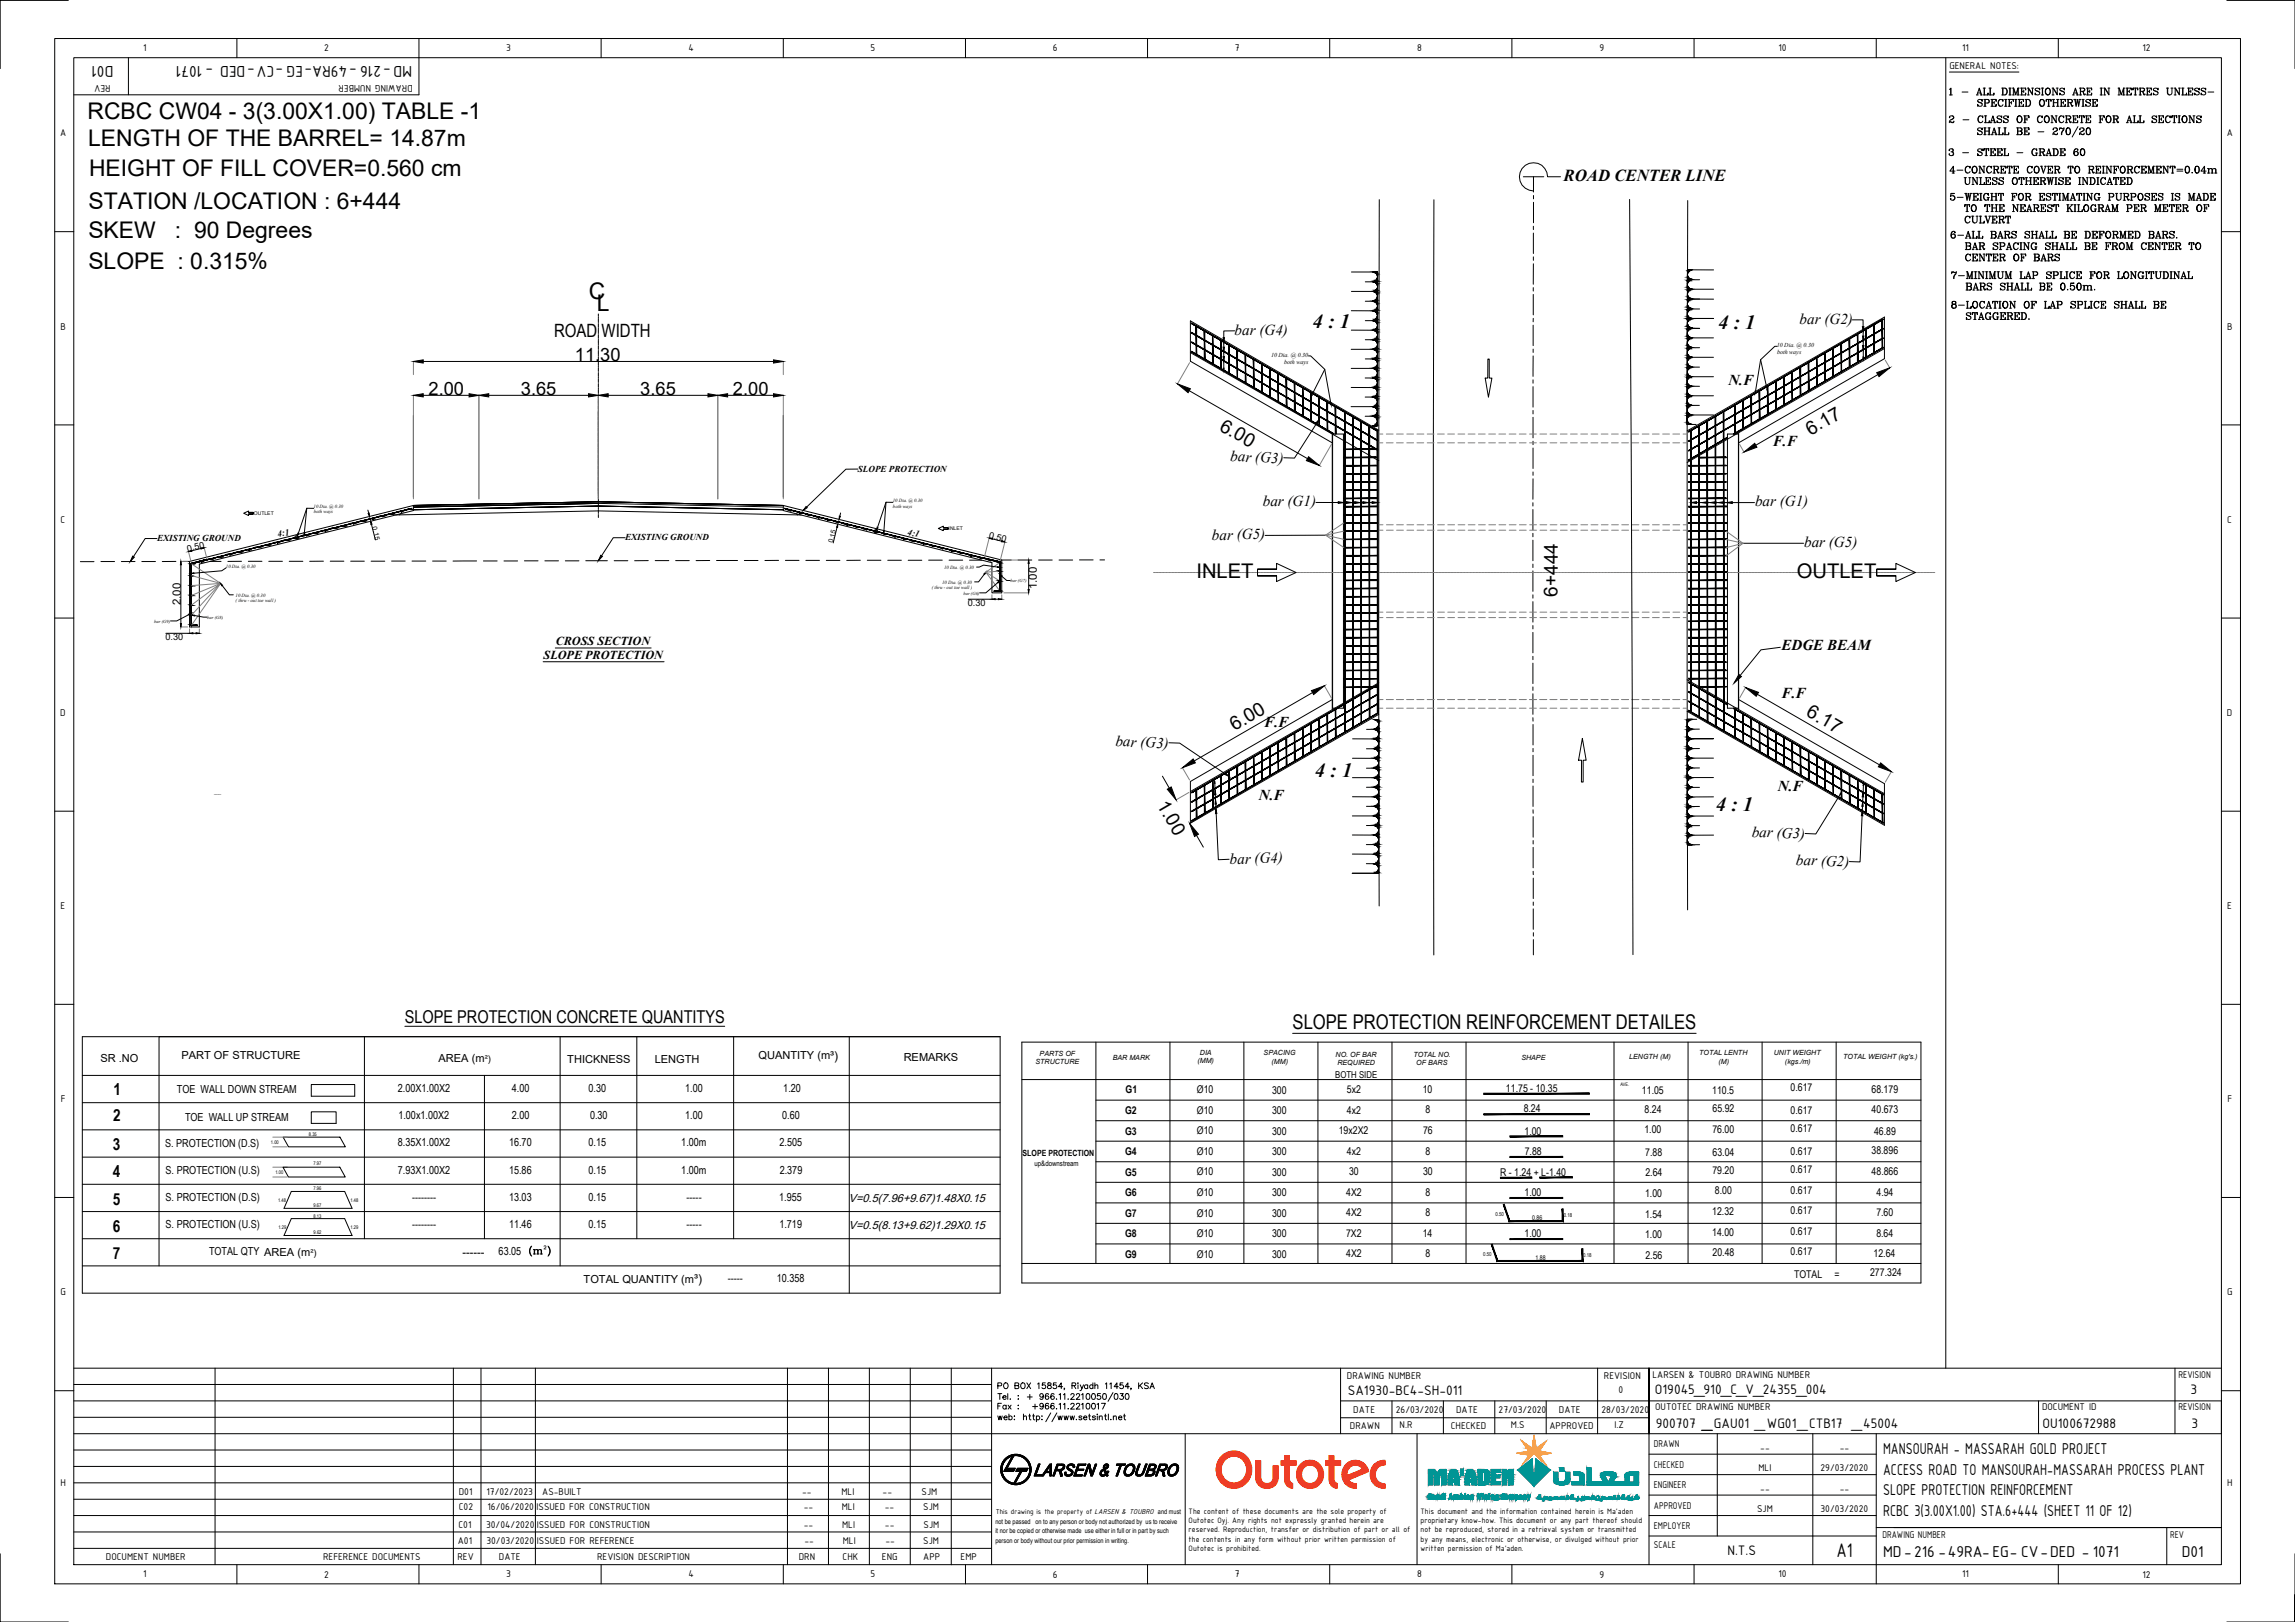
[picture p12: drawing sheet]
<svg xmlns="http://www.w3.org/2000/svg" width="841mm" height="594mm" viewBox="0 0 841 594" stroke-linecap="round" stroke-linejoin="round" font-family="sans-serif">
<defs><g id="words">
<g font-size="8.4">
<text x="32.1" y="43.5">RCBC CW04 - 3(3.00X1.00) TABLE -1</text>
<text x="32.3" y="53.6">LENGTH OF THE BARREL= 14.87m</text>
<text x="32.6" y="64.4">HEIGHT OF FILL COVER=0.560 cm</text>
<text x="32.4" y="76.7">STATION /LOCATION : 6+444</text>
<text x="32.4" y="87.2">SKEW</text>
<text x="64.1" y="87.2">: 90 Degrees</text>
<text x="32.4" y="98.5">SLOPE : 0.315%</text>
<text x="215.8" y="109.6">C</text>
<text x="218.7" y="113.9">L</text>
</g>
<text font-size="7.8" x="673" y="570.3">A1</text>
<g font-size="7.4">
<text x="481.1" y="120.2">4 : 1</text>
<text x="629.7" y="120.5">4 : 1</text>
<text x="438.4" y="211.8">INLET</text>
<text x="658.4" y="211.9">OUTLET</text>
<text x="482" y="284.7">4 : 1</text>
<text x="628.9" y="297.1">4 : 1</text>
<text x="473.7" y="376.9">SLOPE PROTECTION REINFORCEMENT DETAILES</text>
</g>
<g font-size="7">
<text x="446.5" y="157.3" transform="rotate(30 446.5 157.3)">6.00</text>
<text x="663.4" y="159.6" transform="rotate(-30 663.4 159.6)">6.17</text>
<text x="570.8" y="218.5" transform="rotate(-90 570.8 218.5)">6+444</text>
<text x="661.6" y="262" transform="rotate(30 661.6 262)">6.17</text>
<text x="452.4" y="267.7" transform="rotate(-30 452.4 267.7)">6.00</text>
<text x="423.9" y="294.7" transform="rotate(60 423.9 294.7)">1.00</text>
</g>
<g font-size="6.7">
<text x="203.1" y="123.5">ROAD WIDTH</text>
<text x="210.7" y="132.3">11.30</text>
<text x="157" y="144.7">2.00</text>
<text x="190.9" y="144.7">3.65</text>
<text x="234.6" y="144.7">3.65</text>
<text x="268.6" y="144.7">2.00</text>
</g>
<text font-size="6.5" x="148.4" y="374.5">SLOPE PROTECTION CONCRETE QUANTITYS</text>
<g font-size="6.2">
<text x="41.6" y="24.1" transform="rotate(180 41.6 24.1)">D01</text>
<text x="151" y="24.1" transform="rotate(180 151 24.1)">MD-216 -49RA-EG -CV-DED - 1071</text>
<text x="690.1" y="532.6">MANSOURAH - MASSARAH GOLD PROJECT</text>
<text x="690.1" y="540.1">ACCESS ROAD TO MANSOURAH-MASSARAH PROCESS PLANT</text>
<text x="690.1" y="547.6">SLOPE PROTECTION REINFORCEMENT</text>
<text x="690.1" y="555.1">RCBC 3(3.00X1.00) STA.6+444 (SHEET 11 OF 12)</text>
<text x="690.1" y="570.1">MD-216 -49RA-EG- CV-DED - 1071</text>
<text x="799.5" y="570.1">D01</text>
</g>
<g font-size="6.1">
<text x="573" y="66.4">ROAD CENTER LINE</text>
<text x="41.6" y="400.9">1</text>
<text x="41.4" y="410.6">2</text>
<text x="41.4" y="421.2">3</text>
<text x="41.4" y="431.3">4</text>
<text x="41.3" y="441.2">5</text>
<text x="41.4" y="451.1">6</text>
<text x="41.4" y="461.2">7</text>
</g>
<text font-size="5.7" x="713.3" y="58.2">3 - STEEL - GRADE 60</text>
<g font-size="5.5">
<text x="659.5" y="118.7">bar (G2)</text>
<text x="452.4" y="122.7">bar (G4)</text>
<text x="633.4" y="141.1">N.F</text>
<text x="649.7" y="163.5">F.F</text>
<text x="450.8" y="168.8" transform="rotate(2 450.8 168.8)">bar (G3)</text>
<text x="462.8" y="185.4">bar (G1)</text>
<text x="643.2" y="185.5">bar (G1)</text>
<text x="444.1" y="197.6">bar (G5)</text>
<text x="661.1" y="200.4">bar (G5)</text>
<text x="652.8" y="238.1">EDGE BEAM</text>
<text x="652.9" y="255.6">F.F</text>
<text x="463.3" y="266.3">F.F</text>
<text x="408.8" y="273.2" transform="rotate(2 408.8 273.2)">bar (G3)</text>
<text x="461.3" y="292.9">N.F</text>
<text x="651.5" y="289.7">N.F</text>
<text x="641.9" y="306.5" transform="rotate(2 641.9 306.5)">bar (G3)</text>
<text x="450.7" y="316.6" transform="rotate(-2 450.7 316.6)">bar (G4)</text>
<text x="658.1" y="316.8" transform="rotate(2 658.1 316.8)">bar (G2)</text>
</g>
<g font-size="5.4">
<text x="493.9" y="511.1">SA1930-BC4-SH-011</text>
<text x="606.5" y="510.6">O19045_910_C_V_24355_004</text>
<text x="802.7" y="510.6">3</text>
<text x="606.8" y="523.1">900707 _GAU01 _WG01_CTB17 _45004</text>
<text x="624.1" y="523.1">_</text>
<text x="748.5" y="523.1">OU100672988</text>
<text x="803" y="523.1">3</text>
<text x="633" y="569.7">N.T.S</text>
</g>
<g font-size="4.5">
<text x="203.7" y="236.4">CROSS SECTION</text>
<text x="199.2" y="241.4">SLOPE PROTECTION</text>
</g>
<g font-size="4.2">
<text x="380" y="215.9" transform="rotate(-90 380 215.9)">1.00</text>
<text x="66.2" y="221.7" transform="rotate(-90 66.2 221.7)">2.00</text>
<text x="311" y="440.2">V=0.5(7.96+9.67)1.48X0.15</text>
<text x="311" y="450.1">V=0.5(8.13+9.62)1.29X0.15</text>
</g>
<g font-size="4.1">
<text x="36.8" y="388.9">SR .NO</text>
<text x="66.5" y="388">PART OF STRUCTURE</text>
<text x="160.7" y="388.9">AREA (m</text>
<text x="207.9" y="389.3">THICKNESS</text>
<text x="239.9" y="389.3">LENGTH</text>
<text x="277.9" y="388">QUANTITY (m³)</text>
<text x="331.2" y="388.6">REMARKS</text>
<text x="64.8" y="400.5">TOE WALL DOWN STREAM</text>
<text x="145.8" y="399.9">2.00X1.00X2</text>
<text x="187.6" y="399.9">4.00</text>
<text x="215.7" y="399.9">0.30</text>
<text x="251.1" y="399.9">1.00</text>
<text x="287" y="399.9">1.20</text>
<text x="67.8" y="410.5">TOE WALL UP STREAM</text>
<text x="146" y="409.9">1.00x1.00X2</text>
<text x="187.6" y="409.9">2.00</text>
<text x="216.2" y="409.9">0.30</text>
<text x="251.1" y="409.9">1.00</text>
<text x="286.6" y="409.9">0.60</text>
<text x="145.8" y="419.8">8.35X1.00X2</text>
<text x="186.5" y="419.8">16.70</text>
<text x="215.7" y="419.8">0.15</text>
<text x="249.7" y="419.8">1.00m</text>
<text x="285.7" y="419.8">2.505</text>
<text x="60.5" y="420">S. PROTECTION (D.S)</text>
<text x="60.7" y="430">S. PROTECTION (U.S)</text>
<text x="145.8" y="429.8">7.93X1.00X2</text>
<text x="186.5" y="429.8">15.86</text>
<text x="215.7" y="429.8">0.15</text>
<text x="249.7" y="429.8">1.00m</text>
<text x="285.7" y="429.8">2.379</text>
<text x="60.7" y="439.9">S. PROTECTION (D.S)</text>
<text x="151" y="439.8">--------</text>
<text x="186.5" y="439.8">13.03</text>
<text x="215.7" y="439.8">0.15</text>
<text x="251.6" y="439.8">-----</text>
<text x="285.6" y="439.8">1.955</text>
<text x="60.7" y="449.9">S. PROTECTION (U.S)</text>
<text x="151" y="449.8">--------</text>
<text x="186.5" y="449.8">11.46</text>
<text x="215.7" y="449.8">0.15</text>
<text x="251.6" y="449.8">-----</text>
<text x="285.6" y="449.8">1.719</text>
<text x="76.6" y="459.8">TOTAL QTY AREA (m</text>
<text x="169.5" y="460.1">------</text>
<text x="182.7" y="459.6">63.05</text>
<text x="213.9" y="469.9">TOTAL QUANTITY (m³)</text>
<text x="266.7" y="469.7">-----</text>
<text x="284.7" y="469.7">10.358</text>
</g>
<g font-size="3.9">
<text x="52.5" y="18.8">1</text>
<text x="118.8" y="18.9">2</text>
<text x="185.5" y="18.7">3</text>
<text x="252.3" y="18.8">4</text>
<text x="319" y="18.7">5</text>
<text x="385.9" y="18.8">6</text>
<text x="452.6" y="18.8">7</text>
<text x="519.3" y="18.8">8</text>
<text x="586.1" y="18.7">9</text>
<text x="651.7" y="18.8">10</text>
<text x="719.1" y="18.8">11</text>
<text x="785.1" y="18.9">12</text>
<text x="714.4" y="25.4">GENERAL NOTES:</text>
<text x="40.5" y="31" transform="rotate(180 40.5 31)">REV</text>
<text x="151.2" y="31" transform="rotate(180 151.2 31)">DRAWING NUMBER</text>
<text x="22" y="50">A</text>
<text x="816" y="50">A</text>
<text x="22.2" y="120.7">B</text>
<text x="816.2" y="120.7">B</text>
<text x="22.2" y="191.4">C</text>
<text x="816.2" y="191.4">C</text>
<text x="22.1" y="262.2">D</text>
<text x="816.1" y="262.2">D</text>
<text x="22.2" y="333">E</text>
<text x="816.2" y="333">E</text>
<text x="412.5" y="400.5">G1</text>
<text x="438.6" y="400.4">Ø10</text>
<text x="466.2" y="400.5">300</text>
<text x="493.6" y="400.3">5x2</text>
<text x="521.4" y="400.3">10</text>
<text x="551.9" y="399.9">11.75 - 10.35</text>
<text x="601.7" y="400.7">11.05</text>
<text x="627.5" y="400.5">110.5</text>
<text x="656.2" y="399.6">0.617</text>
<text x="685.8" y="400.2">68.179</text>
<text x="22.3" y="403.7">F</text>
<text x="493.6" y="407.9">4x2</text>
<text x="522.4" y="407.8">8</text>
<text x="558.4" y="407.4">8.24</text>
<text x="602.7" y="407.6">8.24</text>
<text x="627.6" y="407.4">65.92</text>
<text x="656.2" y="407.9">0.617</text>
<text x="685.9" y="407.8">40.673</text>
<text x="816.3" y="403.7">F</text>
<text x="412.3" y="408">G2</text>
<text x="438.6" y="408">Ø10</text>
<text x="466.2" y="408.1">300</text>
<text x="412.3" y="415.6">G3</text>
<text x="438.6" y="415.5">Ø10</text>
<text x="466.2" y="415.6">300</text>
<text x="490.6" y="415.3">19x2X2</text>
<text x="521.5" y="415.3">76</text>
<text x="558.7" y="415.6">1.00</text>
<text x="602.6" y="415.1">1.00</text>
<text x="627.5" y="414.9">76.00</text>
<text x="656.2" y="414.7">0.617</text>
<text x="686.8" y="415.7">46.89</text>
<text x="412.3" y="423.1">G4</text>
<text x="438.6" y="423">Ø10</text>
<text x="466.2" y="423.1">300</text>
<text x="493.6" y="422.9">4x2</text>
<text x="522.4" y="422.9">8</text>
<text x="558.7" y="423.1">7.88</text>
<text x="602.9" y="423.3">7.88</text>
<text x="627.6" y="423.5">63.04</text>
<text x="656.2" y="422.9">0.617</text>
<text x="685.8" y="422.8">38.896</text>
<text x="412.3" y="430.6">G5</text>
<text x="438.6" y="430.5">Ø10</text>
<text x="466.2" y="430.6">300</text>
<text x="494.4" y="430.4">30</text>
<text x="521.5" y="430.4">30</text>
<text x="549.8" y="430.6">R - 1.24 + L-1.40</text>
<text x="603" y="430.8">2.64</text>
<text x="627.5" y="430">79.20</text>
<text x="656.2" y="429.7">0.617</text>
<text x="685.9" y="430.3">48.866</text>
<text x="493.3" y="438">4X2</text>
<text x="522.4" y="437.9">8</text>
<text x="628.5" y="437.5">8.00</text>
<text x="656.2" y="437.3">0.617</text>
<text x="687.6" y="437.9">4.94</text>
<text x="412.3" y="438.1">G6</text>
<text x="438.6" y="438">Ø10</text>
<text x="466.2" y="438.2">300</text>
<text x="558.7" y="438.1">1.00</text>
<text x="602.9" y="438.3">1.00</text>
<text x="412.3" y="445.6">G7</text>
<text x="438.6" y="445.6">Ø10</text>
<text x="466.2" y="445.7">300</text>
<text x="493.3" y="445.4">4X2</text>
<text x="522.4" y="445.4">8</text>
<text x="602.9" y="446">1.54</text>
<text x="627.5" y="445">12.32</text>
<text x="656.2" y="444.8">0.617</text>
<text x="687.6" y="445.4">7.60</text>
<text x="412.3" y="453.2">G8</text>
<text x="438.6" y="453.1">Ø10</text>
<text x="466.2" y="453.2">300</text>
<text x="493.3" y="453">7X2</text>
<text x="521.4" y="453">14</text>
<text x="558.7" y="453.2">1.00</text>
<text x="602.9" y="453.4">1.00</text>
<text x="627.5" y="452.6">14.00</text>
<text x="656.2" y="452.3">0.617</text>
<text x="687.6" y="452.9">8.64</text>
<text x="412.3" y="460.7">G9</text>
<text x="438.6" y="460.6">Ø10</text>
<text x="466.2" y="460.7">300</text>
<text x="493.3" y="460.5">4X2</text>
<text x="522.4" y="460.5">8</text>
<text x="603" y="461.1">2.56</text>
<text x="627.6" y="460.1">20.48</text>
<text x="656.2" y="459.8">0.617</text>
<text x="686.6" y="460.4">12.64</text>
<text x="685.3" y="467.4">277.324</text>
<text x="657.5" y="468.2">TOTAL</text>
<text x="672.3" y="468.2">=</text>
<text x="22.2" y="474.4">G</text>
<text x="816.2" y="474.4">G</text>
<text x="493.6" y="505.2">DRAWING NUMBER</text>
<text x="587.8" y="505.2">REVISION</text>
<text x="605.6" y="504.6">LARSEN &amp; TOUBRO DRAWING NUMBER</text>
<text x="798.3" y="504.6">REVISION</text>
<text x="593.1" y="510.1">0</text>
<text x="495.9" y="517.5">DATE</text>
<text x="511.5" y="517.5">26/03/2020</text>
<text x="533.6" y="517.5">DATE</text>
<text x="549.2" y="517.5">27/03/2020</text>
<text x="571.3" y="517.5">DATE</text>
<text x="586.9" y="517.5">28/03/2020</text>
<text x="606.5" y="516.6">OUTOTEC DRAWING NUMBER</text>
<text x="748.3" y="516.6">DOCUMENT ID</text>
<text x="798.3" y="516.6">REVISION</text>
<text x="494.7" y="523.3">DRAWN</text>
<text x="512.9" y="523">N.R</text>
<text x="531.7" y="523.3">CHECKED</text>
<text x="553.7" y="523">M.S</text>
<text x="567.8" y="523.3">APPROVED</text>
<text x="591.6" y="523">I.Z</text>
<text x="606.1" y="530.1">DRAWN</text>
<text x="645.1" y="531.3">--</text>
<text x="674.2" y="531.3">--</text>
<text x="606.1" y="537.6">CHECKED</text>
<text x="644.4" y="538.8">MLI</text>
<text x="667.2" y="538.8">29/03/2020</text>
<text x="22.2" y="544.2">H</text>
<text x="606.1" y="545.1">ENGINEER</text>
<text x="816.2" y="544.2">H</text>
<text x="168.1" y="547.4">D01</text>
<text x="178.3" y="547.4">17/02/2023</text>
<text x="198.7" y="547.4">AS-BUILT</text>
<text x="293.9" y="547.4">--</text>
<text x="308.4" y="547.4">MLI</text>
<text x="323.5" y="547.4">--</text>
<text x="337.7" y="547.4">SJM</text>
<text x="645.1" y="546.4">--</text>
<text x="674.2" y="546.4">--</text>
<text x="168.1" y="552.9">C02</text>
<text x="178.7" y="552.9">16/06/2020</text>
<text x="196.6" y="552.9">ISSUED FOR CONSTRUCTION</text>
<text x="294.5" y="552.9">--</text>
<text x="308.5" y="552.9">MLI</text>
<text x="324.3" y="552.9">--</text>
<text x="338.4" y="552.9">SJM</text>
<text x="606.1" y="552.6">APPROVED</text>
<text x="643.9" y="553.9">SJM</text>
<text x="667.2" y="553.9">30/03/2020</text>
<text x="168" y="559.6">C01</text>
<text x="178.1" y="559.6">30/04/2020</text>
<text x="196.7" y="559.6">ISSUED FOR CONSTRUCTION</text>
<text x="294.5" y="559.6">--</text>
<text x="308.6" y="559.6">MLI</text>
<text x="324.3" y="559.6">--</text>
<text x="338.4" y="559.6">SJM</text>
<text x="606.1" y="560.1">EMPLOYER</text>
<text x="689.8" y="563.2">DRAWING NUMBER</text>
<text x="795.3" y="563.2">REV</text>
<text x="167.8" y="565.6">A01</text>
<text x="178.3" y="565.6">30/03/2020</text>
<text x="196.8" y="565.6">ISSUED FOR REFERENCE</text>
<text x="294.8" y="565.6">--</text>
<text x="308.8" y="565.6">MLI</text>
<text x="324.5" y="565.6">--</text>
<text x="338.4" y="565.6">SJM</text>
<text x="606.1" y="567">SCALE</text>
<text x="38.8" y="571.3">DOCUMENT NUMBER</text>
<text x="118.4" y="571.3">REFERENCE DOCUMENTS</text>
<text x="167.7" y="571.3">REV</text>
<text x="182.8" y="571.3">DATE</text>
<text x="218.8" y="571.3">REVISION DESCRIPTION</text>
<text x="292.7" y="571.3">DRN</text>
<text x="308.8" y="571.3">CHK</text>
<text x="323.2" y="571.3">ENG</text>
<text x="338.4" y="571.3">APP</text>
<text x="352" y="571.3">EMP</text>
<text x="52.5" y="577.7">1</text>
<text x="118.8" y="577.8">2</text>
<text x="185.5" y="577.7">3</text>
<text x="252.3" y="577.7">4</text>
<text x="319" y="577.7">5</text>
<text x="385.9" y="577.8">6</text>
<text x="452.6" y="577.7">7</text>
<text x="519.3" y="577.7">8</text>
<text x="586.1" y="577.9">9</text>
<text x="651.7" y="577.7">10</text>
<text x="719.1" y="577.7">11</text>
<text x="785.1" y="577.8">12</text>
</g>
<text font-size="3.7" x="199" y="459.3">²</text>
<text font-size="3.5" x="489.3" y="394.9">BOTH SIDE</text>
<g font-size="3.4">
<text x="362.2" y="196.9" transform="rotate(14 362.2 196.9)">0.50</text>
<text x="68.8" y="202.1" transform="rotate(-14 68.8 202.1)">0.50</text>
<text x="354.7" y="221.8">0.30</text>
<text x="60.6" y="234.3">0.30</text>
<text x="177.6" y="388.9">²)</text>
<text x="113.7" y="460.2">²)</text>
</g>
<g font-size="3.3">
<text x="314.4" y="172.8">SLOPE PROTECTION</text>
<text x="101.9" y="196.7" transform="rotate(-12 101.9 196.7)">4:1</text>
<text x="229.1" y="197.8">EXISTING GROUND</text>
<text x="332.5" y="195.8" transform="rotate(12 332.5 195.8)">4:1</text>
<text x="57.6" y="198.1">EXISTING GROUND</text>
</g>
<g font-size="3.1">
<text x="374.8" y="423.5">SLOPE PROTECTION</text>
<text x="435.6" y="554.6">The content of these documents are the sole property of</text>
<text x="435.6" y="557.9">Outotec Oyj. Any rights not expressly granted herein are</text>
<text x="520.6" y="554.6">This document and the information contained herein is Ma'aden</text>
<text x="520.6" y="557.9">proprietary know-how. This document or any part thereof should</text>
<text x="435.6" y="561.3">reserved. Reproduction, transfer or distribution of part or all of</text>
<text x="520.6" y="561.3">not be reproduced, stored in a retrieval system or transmitted</text>
<text x="435.6" y="564.6">the contents in any form without prior written permission of</text>
<text x="435.6" y="567.9">Outotec is prohibited.</text>
<text x="520.6" y="564.6">by any means, electronic or otherwise, or divulged without prior</text>
<text x="520.6" y="567.9">written permission of Ma'aden.</text>
</g>
<text font-size="2.8" x="364.9" y="554.4">This drawing is the property of LARSEN &amp; TOUBRO and must</text>
<text font-size="2.7" x="379.1" y="427.2">up&amp;downstream</text>
<g font-size="2.6">
<text x="379.5" y="389.8">STRUCTURE</text>
<text x="381" y="386.6">PARTS OF</text>
<text x="407.8" y="388.2">BAR MARK</text>
<text x="438.8" y="389.5">(MM)</text>
<text x="439.7" y="386.4">DIA</text>
<text x="463.1" y="386.4">SPACING</text>
<text x="465.9" y="389.5">(MM)</text>
<text x="489.4" y="387">NO. OF BAR</text>
<text x="517.9" y="387.1">TOTAL NO.</text>
<text x="557.5" y="388.2">SHAPE</text>
<text x="597.1" y="388">LENGTH (M)</text>
<text x="622.7" y="386.4">TOTAL LENTH</text>
<text x="629.8" y="389.5">(M)</text>
<text x="650" y="386.4">UNIT WEIGHT</text>
<text x="654.1" y="389.5">(kgs./m)</text>
<text x="675.5" y="387.7">TOTAL WEIGHT (kg's.)</text>
<text x="490.1" y="390.1">REQUIRED</text>
<text x="519" y="390.2">OF BARS</text>
</g>
<g font-size="2.5">
<text x="136.4" y="193.1" transform="rotate(76 136.4 193.1)">0.15</text>
<text x="305.3" y="198.9" transform="rotate(-76 305.3 198.9)">0.15</text>
<text x="364.8" y="558">not be passed on to any person or body not authorized by us to receive</text>
<text x="364.8" y="561.7">it nor be copied or otherwise made use either in full or in part by such</text>
<text x="364.8" y="565.2">person or body without our prior permission in writing.</text>
</g>
<g font-size="2.3">
<text x="561.5" y="446.9">0.86</text>
<text x="562.7" y="461.5">1.88</text>
</g>
<g font-size="2.2">
<text x="465.8" y="130.7">10 Dia. @ 0.30</text>
<text x="651.1" y="127.3">10 Dia. @ 0.30</text>
<text x="651.2" y="129.8">both ways</text>
<text x="470.6" y="133.2">both ways</text>
</g>
<g font-size="2">
<text x="548" y="445.3">0.50</text>
<text x="573.1" y="445.8">0.18</text>
<text x="543.5" y="459.9">0.50</text>
<text x="580.2" y="460.4">0.18</text>
</g>
<g font-size="1.8">
<text x="327.2" y="183.9">10 Dia. @ 0.30</text>
<text x="327.2" y="185.9">both ways</text>
<text x="93" y="188.6">OUTLET</text>
<text x="114.9" y="186">10 Dia. @ 0.30</text>
<text x="115" y="188.1">both ways</text>
<text x="347.6" y="194.2">INLET</text>
<text x="82.8" y="208.2">10 Dia. @ 0.30</text>
<text x="346" y="208.3">10 Dia. @ 0.30</text>
<text x="341.4" y="215.7">( thru - out toe wall )</text>
<text x="345.3" y="213.8">10 Dia. @ 0.30</text>
<text x="86.3" y="218.5">10 Dia. @ 0.30</text>
<text x="86.3" y="220.5">( thru - out toe wall )</text>
<text x="99.3" y="418.9">1.00</text>
<text x="113.2" y="416.1">8.35</text>
<text x="100.9" y="429.8">1.00</text>
<text x="114.9" y="426.8">7.97</text>
<text x="114.9" y="436">7.96</text>
<text x="102" y="440.3">1.48</text>
<text x="114.9" y="442.2">9.67</text>
<text x="128.4" y="440.3">1.48</text>
<text x="114.9" y="446">8.13</text>
<text x="102" y="450.3">1.29</text>
<text x="114.9" y="452.1">9.62</text>
<text x="128.4" y="450.3">1.29</text>
</g>
<g font-size="1.7">
<text x="370.3" y="213.2">bar (G7)</text>
<text x="353.1" y="217.8">bar (G6)</text>
<text x="76" y="226.7">bar (G8)</text>
<text x="56.5" y="228.1">bar (G9)</text>
<text x="593.8" y="397.8">AVE.</text>
</g>
<text font-size=".5" x="78.4" y="291.2">CONCRETE</text>
</g></defs>
<!-- layer: ID -->
<g fill="none" stroke="#808080" stroke-width=".37">
<path d="M435.9 132.9l-4.4 7.7M690.9 131.9l1.6 2.8M487.9 162.7l-4.4 7.8M637.5 162.7l1.6 2.9M485.3 251.2l2.6 4.5M639.7 251.8l-2.2 3.9M433.3 281.2l2.6 4.5M435.7 290.3l-4.7 2.7M440.7 298.9l-4.7 2.7M693.1 282.6l-2.2 3.9M100 416.5h5.3M100 427.5h5.3"/>
<path d="M100 420h5.3M100 431.1h5.3"/>
</g>
<g fill="none" stroke="#000" stroke-width=".37">
<path d="M714.4 32.7l.6-.4v2.5M714.4 34.8h1.1M714.8 32.4v2.4M719 33.7h2.2M724.3 34.8h.7M724.5 34.8l.8-2.5 .9 2.5M724.7 37l1.5 .7a.8 .8 0 0 1-.2 1.3 .8 .8 0 0 1-1.1-.4l-.2-.4v.7l.2-.3M724.7 34.1h1.1M725.3 32.6l.7 2.2M725.7 34.8h.7M726.3 36.8l.1-.4v.7a.77 .77 0 0 0-.8-.7 .77 .77 0 0 0-.7 .9l1.5 .8M726.8 34.8h1.7v-.7l-.1 .7"/>
<path d="M726.8 32.3h.8M727 36.4h1.4l.6 .5-.2 .7-1.3 .1M727 38.9h.8M727.1 32.3v2.5M727.2 32.3v2.5M727.4 36.4v2.5M727.5 36.4v2.5M728.4 36.4l.5 .5-.1 .6-.4 .2M728.9 34.8h1.8v-.7l-.1 .7M728.9 32.3h.8M729.3 32.3v2.5M729.4 32.3v2.5"/>
<path d="M729.6 36.4h1.9v.7l-.1-.7M729.6 38.9h1.9v-.7l-.1 .7M730 36.4v2.5M730.1 36.4v2.5M730.1 37.6h.7M730.8 37.1v1M733.1 36.4a1.42 1.42 0 0 0 0 2.5M733.5 32.3h1.2a1.32 1.32 0 0 1 .9 1.2 1.32 1.32 0 0 1-.9 1.3h-1.2M733.9 36.8l.1 .3v-.7l-.1 .4-.2-.3a1.18 1.18 0 0 0-1.5 1.2 1.18 1.18 0 0 0 1.5 1.1l.3-.5M733.9 32.3v2.5M734 32.3v2.5M734.6 38.9h.8"/>
<path d="M734.6 36.4h.8M734.7 32.3a1.41 1.41 0 0 1 0 2.5M735 36.4v2.5M735.1 36.4v2.5M735.9 36.4h1.9v.7l-.1-.7M735.9 38.9h.9M736.2 34.8h.8M736.2 32.3h.8M736.3 36.4v2.5M736.4 37.6h.7M736.4 36.4v2.5M736.5 32.3v2.5"/>
<path d="M736.6 32.3v2.5M737.1 37.1v1M737.5 34.8h.7M737.5 32.3h.4l.8 2.1M737.8 34.8v-2.5l.9 2.5 .8-2.5v2.5M738.3 38.9h.8M738.3 36.4h.8M738.7 36.4v2.5M738.8 36.4v2.5M739.1 34.8h.9M739.5 32.3h.5M739.6 36.4h1.9v.7l-.1-.7"/>
<path d="M739.6 38.9h1.9v-.7l-.1 .7M739.6 32.3v2.5M740 36.4v2.5M740.1 37.6h.7M740.1 36.4v2.5M740.4 32.3h1.9v.7l-.1-.7M740.4 34.8h1.9v-.7l-.1 .7M740.8 32.3v2.5M740.8 37.1v1M740.9 32.3v2.5M740.9 33.5h.7M741.6 33v.9"/>
<path d="M742.1 36.4h1.2a1.35 1.35 0 0 1 .8 1.3 1.35 1.35 0 0 1-.8 1.2h-1.2M742.5 36.4v2.5M742.6 36.4v2.5M742.9 34.8h.8M742.9 32.3h.5M743.3 36.4a1.46 1.46 0 0 1 0 2.5M743.3 32.3v2.5M743.4 32.3l1.4 2.2M744.5 32.3h.7M744.8 32.3v2.5l-1.4-2.3M745.8 32.9l1.4 .7a.8 .8 0 0 1-.3 1.3 .8 .8 0 0 1-1.1-.8v.7l.1-.4M747.3 32.6l.2-.3v.7a.79 .79 0 0 0-.9-.8 .79 .79 0 0 0-.7 .9l1.6 .8"/>
<path d="M748.1 34.8h.8M748.1 32.3h.8M748.2 36.4a1.29 1.29 0 0 0-.9 1.4 1.29 1.29 0 0 0 1.1 1.1 1.31 1.31 0 0 0 .9-1.3 1.31 1.31 0 0 0-1.1-1.2 1.44 1.44 0 0 0 0 2.5M748.4 36.4a1.48 1.48 0 0 1 0 2.5M748.4 32.3v2.5M748.5 32.3v2.5M750 36.4l-.2 .7v-.7h1.8v.7l-.1-.7M750.3 32.3a1.22 1.22 0 0 0-.8 1.4 1.22 1.22 0 0 0 1.4 .9 1.22 1.22 0 0 0 .5-1.4 1.22 1.22 0 0 0-1.3-.8 1.48 1.48 0 0 0 .2 2.4M750.3 38.9h.8M750.6 32.3a1.43 1.43 0 0 1 0 2.5M750.7 36.4v2.5M750.8 36.4v2.5"/>
<path d="M752 34.8h.7M752 32.3h.5l1.4 2.2M752.1 38.9h.8M752.1 36.4h.8M752.3 32.3v2.5M752.5 36.4v2.5M752.6 37.6h1.4M752.6 36.4v2.5M753.5 32.3h.7M753.6 38.9h.9M753.6 36.4h.9M753.9 32.3v2.5l-1.4-2.3"/>
<path d="M754 36.4v2.5M754.1 36.4v2.5M754.8 32.9l1.5 .7a.82 .82 0 0 1-.4 1.3 .82 .82 0 0 1-1.1-.8v.7l.2-.4M755 36.4h1.9v.7l-.2-.7M755 38.9h1.9v-.7l-.2 .7M755.3 36.4v2.5M755.4 37.6h.7M755.4 36.4v2.5M756.1 37.1v1M756.4 32.6l.1-.3v.7a.87 .87 0 0 0-.8-.7 .87 .87 0 0 0-.9 .6l1.7 1M757.5 36.4h1.4l.6 .5-.3 .6-1.3 .1M757.5 38.9h.8"/>
<path d="M757.8 36.4v2.5M757.9 36.4v2.5M758.6 37.6l.6 1.1h.4M758.8 37.7l.3 1.1 .4 .1 .1-.3M758.9 36.4l.5 .5-.5 .7M759.5 34.8h.7M759.7 34.8l.8-2.5 .9 2.5M760 34.1h1.1M760 36.4h.8M760.3 36.4l.5 2.5 .5-2.5 .4 2.5 .5-2.5M760.5 36.4l.3 1.9M760.5 32.6l.8 2.2"/>
<path d="M760.9 34.8h.7M761.4 36.4l.3 1.9M761.9 36.4h.7M762 32.3h1.4l.6 .4-.2 .6-1.3 .2M762 34.8h.8M762.4 32.3v2.5M762.5 32.3v2.5M763 38.9h.8M763 36.4h.8M763 33.5l.9 1.1 .2-.1M763.3 33.6l.5 1.2 .3-.4M763.3 36.4v2.5"/>
<path d="M763.4 32.3l.5 .4-.5 .8M763.4 36.4v2.5M764.4 37l1.4 .7a.8 .8 0 0 1-.1 1.3 .8 .8 0 0 1-1.2-.4l-.1-.4v.7l.1-.3M764.6 32.3h1.9v.7l-.1-.7M764.6 34.8h1.9v-.7l-.1 .7M764.9 32.3v2.5M765.1 33.5h.7M765.1 32.3v2.5M765.8 33v.9M765.9 36.8l.1-.4v.7a.79 .79 0 0 0-.8-.7 .79 .79 0 0 0-.7 .9l1.5 .8M766.6 36.4h1.9v.7l-.1-.7M766.6 38.9h1.9v-.7l-.1 .7"/>
<path d="M767 36.4v2.5M767.1 37.6h.7M767.1 36.4v2.5M767.8 37.1v1M769.6 34.8h.9M769.6 32.3h.9M770 32.3v2.5M770.1 32.3v2.5M770.9 34.8h.7M770.9 32.3h.5l1.4 2.2M771.3 32.3v2.5M772.5 32.3h.7"/>
<path d="M772.8 32.3v2.5l-1.4-2.3M776.2 34.8h.7M776.2 32.3h.4l.8 2.1M776.5 34.8v-2.5l.9 2.5 .8-2.5v2.5M777.8 34.8h.9M778.2 32.3h.5M778.3 32.3v2.5M779.1 32.3h1.9v.7l-.1-.7M779.1 34.8h1.9v-.7l-.1 .7M779.5 32.3v2.5M779.6 33.5h.7M779.6 32.3v2.5"/>
<path d="M780.3 33v.9M781.8 32.3l-.2 .7v-.7h1.8v.7l-.1-.7M782.1 34.8h.8M782.5 32.3v2.5M782.6 32.3v2.5M783.9 32.3l1.9 .2-.1 .8-1.3 .2M783.9 34.8h.8M784.3 32.3v2.5M784.4 32.3v2.5M785 33.5l.7 1h.3M785.2 33.6l.5 1.2 .3-.4M785.3 32.3l.5 .4-.5 .8"/>
<path d="M786.5 32.3h1.9v.7l-.1-.7M786.5 34.8h1.9v-.7l-.1 .7M786.9 32.3v2.5M787 33.5h.7M787 32.3v2.5M787.7 33v.9M789.1 32.9l1.5 .7a.82 .82 0 0 1-.4 1.3 .82 .82 0 0 1-1.1-.8v.7l.1-.4M790.7 32.6l.1-.3v.7a.87 .87 0 0 0-.8-.7 .87 .87 0 0 0-.9 .6l1.7 1M793.9 32.3h.8M794.2 32.3v1.8l.8 .7 .8-.4 .1-2.1M794.4 32.3v1.8l.6 .7M795.6 32.3h.7"/>
<path d="M796.7 34.8h.8M796.7 32.3h.5l1.4 2.2M797.1 32.3v2.5M798.3 32.3h.7M798.6 32.3v2.5l-1.4-2.3M799.5 34.8h1.8v-.7l-.2 .7M799.5 32.3h.8M799.8 32.3v2.5M800 32.3v2.5M801.7 32.3h1.9v.7l-.2-.7M801.7 34.8h1.9v-.7l-.2 .7M802 32.3v2.5"/>
<path d="M802.1 33.5h.7M802.1 32.3v2.5M802.8 33v.9M804.2 32.9l1.5 .7a.82 .82 0 0 1-.4 1.3 .82 .82 0 0 1-1.1-.8v.7l.2-.4M805.8 32.6l.1-.3v.7a.87 .87 0 0 0-.8-.7 .87 .87 0 0 0-.9 .6l1.7 1M806.6 32.9l1.4 .7a.8 .8 0 0 1-.3 1.3 .8 .8 0 0 1-1.1-.8v.7l.1-.4M808.2 32.6l.1-.3v.7a.79 .79 0 0 0-.9-.8 .79 .79 0 0 0-.7 .9l1.6 .8M809.1 33.7h2.2M714.5 42.9l-.1 .1a.84 .84 0 0 1 .8-.6 .84 .84 0 0 1 .8 .8l-1.5 1-.1 .7M715.4 42.4l.5 .8-.9 .7M716 44.6l-.3 .2-1.3-.1M716 44.3l-.2 .6-1.1-.3"/>
<path d="M719.4 43.9h2.1M724.7 47.4l1.4 .7a.8 .8 0 0 1-.1 1.3 .8 .8 0 0 1-1.2-.4l-.1-.4v.7l.1-.3M725.7 42.4a1.42 1.42 0 0 0 0 2.5M726.3 47.2l.1-.4v.8a.79 .79 0 0 0-.9-.8 .79 .79 0 0 0-.7 .9l1.6 .8M726.5 42.8l.1 .4v-.8l-.1 .4-.2-.2a1.14 1.14 0 0 0-1.5 1.2 1.14 1.14 0 0 0 1.7 .8l.1-.3M727 46.8h.8M727 49.3h.8M727.2 44.9h1.8v-.7l-.1 .7M727.2 42.4h.8M727.3 46.8v2.5M727.4 46.8v2.5M727.4 48h1.5"/>
<path d="M727.6 42.4v2.5M727.7 42.4v2.5M728.5 46.8h.8M728.5 49.3h.8M728.9 46.8v2.5M729 46.8v2.5M729.2 44.9h.7M729.5 44.9l.8-2.5 .8 2.5M729.7 44.2h1.1M729.7 49.3h.7M729.9 49.3l.9-2.5 .8 2.5M730.2 48.6h1.1"/>
<path d="M730.3 42.8l.7 2.1M730.7 44.9h.7M730.8 47.2l.7 2.1M731.1 49.3h.7M731.8 43l1.5 .7a.82 .82 0 0 1-.4 1.4 .82 .82 0 0 1-1.1-.9v.7l.2-.3M732.2 49.3h1.8v-.7l-.1 .7M732.2 46.8h.8M732.6 46.8v2.5M732.7 46.8v2.5M733.4 42.8l.1-.4v.8a.79 .79 0 0 0-.8-.8 .79 .79 0 0 0-.7 .9l1.5 .8M734.2 43l1.5 .7a.82 .82 0 0 1-.4 1.4 .82 .82 0 0 1-1.1-.9v.7l.1-.3M734.3 49.3h1.8v-.7l-.1 .7"/>
<path d="M734.3 46.8h.9M734.7 46.8v2.5M734.8 46.8v2.5M735.8 42.8l.1-.4v.8a.79 .79 0 0 0-.8-.8 .79 .79 0 0 0-.8 .9l1.6 .8M739 46.8l1.8 .2 .2 .6-.6 .4M739 49.3l1.8-.1 .2-.7-.6-.5 .5 .5-.1 .6-.4 .2M739.3 46.8v2.5M739.5 46.8v2.5M739.9 42.4a1.3 1.3 0 0 0-.8 1.4 1.3 1.3 0 0 0 1.1 1.1 1.21 1.21 0 0 0 .8-1.4 1.21 1.21 0 0 0-1.3-.9 1.51 1.51 0 0 0 .2 2.3M740.2 42.4a1.44 1.44 0 0 1 0 2.5M740.4 46.8l.5 .5-.1 .5-1.3 .2M741.6 42.4h1.9v.8l-.1-.8"/>
<path d="M741.6 46.8h1.9v.8l-.1-.8M741.6 49.3h1.9v-.7l-.1 .7M741.6 44.9h.8M742 42.4v2.5M742 46.8v2.5M742.1 42.4v2.5M742.1 46.8v2.5M742.1 43.6h.7M742.1 48h.7M742.8 43.2v.9M742.8 47.6v.9M746.8 48.3h2.2"/>
<path d="M747.5 42.4a1.42 1.42 0 0 0 0 2.5M748.3 42.8l.1 .4v-.8l-.1 .4-.2-.2a1.16 1.16 0 0 0-1.5 1.1 1.16 1.16 0 0 0 1.5 1.1l.3-.5M750 42.4a1.17 1.17 0 0 0-.9 1.6 1.17 1.17 0 0 0 1.7 .6 1.1 1.1 0 0 0 .2-1.6 1.1 1.1 0 0 0-1.5-.2l-.3 1.1 .3 .7 .5 .3M750.2 42.4a1.44 1.44 0 0 1 0 2.5M751.6 42.4h.5l1.4 2.3M751.6 44.9h.7M752 42.4v2.5M752.5 47.3l-.2 .1a.84 .84 0 0 1 .9-.6 .84 .84 0 0 1 .8 .8l-1.5 1-.2 .7M753.2 42.4h.7M753.4 46.8l.5 .8-1 .7M753.5 42.4v2.5l-1.4-2.2M754 49l-.4 .2-1.3-.1"/>
<path d="M754 48.7l-.2 .6-1.1-.3M754.7 47.3l.4-.5 .8 .4 .5-.4-.8 2.5M754.7 46.8v.8M754.8 47.1l1.1 .1M755.3 42.4a1.42 1.42 0 0 0 0 2.5M756.1 42.8l.2 .4v-.8l-.2 .4-.2-.2a1.14 1.14 0 0 0-1.5 1.2 1.14 1.14 0 0 0 1.7 .8l.2-.3M756.3 47.6a1.83 1.83 0 0 0-.9 1.7M756.9 42.4h1.4l.6 .5-.3 .6-1.3 .1M756.9 44.9h.8M757.2 42.4v2.5M757.3 42.4v2.5M757.8 46.8a1.44 1.44 0 0 0 0 2.5h.2a1.35 1.35 0 0 0 .8-1.3 1.35 1.35 0 0 0-1-1.2 1.6 1.6 0 0 0 0 2.5"/>
<path d="M757.9 43.6l.7 1.1h.4M758 46.8a1.6 1.6 0 0 1 0 2.5M758.2 43.7l.3 1.1 .4 .1 .1-.3M758.3 42.4l.5 .5-.5 .7M759.5 42.4h1.9v.8l-.1-.8M759.5 44.9h1.9v-.7l-.1 .7M759.8 42.4v2.5M760 43.6h.7M760 42.4v2.5M760.7 43.2v.9M761.5 46.4l-2.1 3.8M762.1 42.4l-.1 .8v-.8h1.8v.8l-.2-.8"/>
<path d="M762.2 47.3l-.1 .1a.87 .87 0 0 1 .9-.6 .87 .87 0 0 1 .8 .8l-1.6 1-.1 .7M762.5 44.9h.8M762.8 42.4v2.5M762.9 42.4v2.5M763.2 46.8l.4 .8-.9 .7M763.8 49l-.4 .2-1.3-.1M763.8 48.7l-.3 .6-1-.3M764.2 42.4h1.9v.8l-.1-.8M764.2 44.9h1.9v-.7l-.1 .7M764.6 42.4v2.5M764.7 43.6h.7M764.7 42.4v2.5"/>
<path d="M765.2 46.8a1.44 1.44 0 0 0 0 2.5h.2a1.36 1.36 0 0 0 .7-1.3 1.36 1.36 0 0 0-.9-1.2 1.54 1.54 0 0 0 0 2.5M765.4 46.8a1.6 1.6 0 0 1 0 2.5M765.4 43.2v.9M769.2 42.4h1.9v.8l-.1-.8M769.2 44.9h.9M769.6 42.4v2.5M769.7 43.6h.7M769.7 42.4v2.5M770.4 43.2v.9M772.6 42.4a1.18 1.18 0 0 0-.9 1.6 1.18 1.18 0 0 0 1.7 .6 1.22 1.22 0 0 0 .2-1.4 1.22 1.22 0 0 0-1.3-.6 1.48 1.48 0 0 0 .3 2.3M772.8 42.4a1.48 1.48 0 0 1 0 2.5M774.2 42.4h1.5l.6 .5-.3 .6-1.3 .1"/>
<path d="M774.2 44.9h.9M774.6 42.4v2.5M774.7 42.4v2.5M775.3 43.6l.7 1.1h.4M775.5 43.7l.5 1.2 .4-.3M775.7 42.4l.4 .5-.4 .7M779.2 44.9h.7M779.5 44.9l.8-2.5 .8 2.5M779.7 44.2h1.1M780.3 42.8l.7 2.1M780.7 44.9h.7M781.7 44.9h1.8v-.7l-.1 .7"/>
<path d="M781.7 42.4h.9M782.1 42.4v2.5M782.2 42.4v2.5M783.9 44.9h1.8v-.7l-.2 .7M783.9 42.4h.8M784.2 42.4v2.5M784.3 42.4v2.5M788.7 43l1.4 .7a.8 .8 0 0 1-.4 1.3 .8 .8 0 0 1-1-.8v.7v-.3M790.2 42.8l.1-.4v.8a.79 .79 0 0 0-.8-.8 .79 .79 0 0 0-.8 .9l1.6 .8M790.9 42.4h1.9v.8l-.1-.8M790.9 44.9h1.9v-.7l-.1 .7M791.2 42.4v2.5"/>
<path d="M791.4 43.6h.7M791.4 42.4v2.5M792.1 43.2v.9M794.4 42.4a1.42 1.42 0 0 0 0 2.5M795.2 42.8l.1 .4v-.8l-.1 .4-.2-.2a1.16 1.16 0 0 0-1.5 1.1 1.16 1.16 0 0 0 1.5 1.1l.3-.5M796 42.4l-.1 .8v-.8h1.8v.8l-.2-.8M796.4 44.9h.8M796.7 42.4v2.5M796.9 42.4v2.5M798.2 42.4h.8M798.2 44.9h.8M798.5 42.4v2.5"/>
<path d="M798.6 42.4v2.5M800.4 42.4a1.18 1.18 0 0 0-.9 1.6 1.18 1.18 0 0 0 1.8 .6 1.22 1.22 0 0 0 .2-1.4 1.22 1.22 0 0 0-1.3-.6 1.48 1.48 0 0 0 .2 2.3M800.7 42.4a1.48 1.48 0 0 1 0 2.5M802.1 42.4h.5l1.4 2.3M802.1 44.9h.7M802.5 42.4v2.5M803.6 42.4h.8M804 42.4v2.5l-1.4-2.2M805 43l1.4 .7a.82 .82 0 0 1-.4 1.4 .82 .82 0 0 1-1-.9v.7l.1-.3M806.5 42.8l.1-.4v.8a.77 .77 0 0 0-.8-.8 .77 .77 0 0 0-.7 .9l1.5 .8M715 71l1.2-.2h-1.2l-.3 1.2a.91 .91 0 0 1 1.4-.3 .91 .91 0 0 1 0 1.4 .91 .91 0 0 1-1.4-.2l.2-.3v.3M715.4 63.4h.8"/>
<path d="M715.7 71.7l.6 .7-.1 .6-.5 .3M715.8 61.1v2.3M716.4 62.7h-1.9l1.3-1.8v2.5M717.2 62.3h2.1M717.2 72.3h2.2M719.8 65.1h.8M720 70.8h.8M720.1 75l-.1 .7v-.7h1.8v.7l-.2-.7M720.2 65.1v2.1l.6 .4a.8 .8 0 0 0 1-.7v-1.8M720.2 65.1v1.8l.6 .7M720.3 70.8l.5 2.5 .5-2.5 .5 2.5 .4-2.5M720.5 70.8l.3 1.9"/>
<path d="M720.5 77.5h.8M720.8 75v2.5M720.9 79.2a1.41 1.41 0 0 0 0 2.5M720.9 75v2.5M721 60.9a1.42 1.42 0 0 0 0 2.5M721.4 70.8l.4 1.9M721.5 65.1h.7M721.8 79.5l.1 .4v-.7l-.1 .3-.3-.2a1.16 1.16 0 0 0-1.4 1.1 1.16 1.16 0 0 0 1.4 1.1l.4-.4M721.8 61.3l.1 .3v-.7l-.1 .4-.2-.3a1.16 1.16 0 0 0-1.5 1.1 1.16 1.16 0 0 0 1.5 1.2l.3-.5M721.9 70.8h.7M722.5 79.2h.8M722.7 65.1h.4l1.5 2.2"/>
<path d="M722.7 67.6h.7M722.8 79.2v1.8l.7 .7 .9-.4 .1-2.1M723 70.8h1.9v.8l-.2-.8M723 73.3h1.9v-.7l-.2 .7M723 79.2v1.8l.5 .7M723 65.1v2.5M723.2 75a1.29 1.29 0 0 0-.9 1.3 1.29 1.29 0 0 0 1.1 1.2 1.3 1.3 0 0 0 .9-1.3 1.3 1.3 0 0 0-1.1-1.2 1.44 1.44 0 0 0 0 2.5M723.3 70.8v2.5M723.4 75a1.44 1.44 0 0 1 0 2.5M723.4 70.8v2.5M723.4 72h.7M723.5 60.9a1.18 1.18 0 0 0-.9 1.6 1.18 1.18 0 0 0 1.7 .5 1.1 1.1 0 0 0 .2-1.5 1.1 1.1 0 0 0-1.5-.2l-.3 1 .3 .7 .5 .4"/>
<path d="M723.7 60.9a1.44 1.44 0 0 1 0 2.5M724.1 71.6v.9M724.1 79.2h.8M724.2 65.1h.7M724.6 65.1v2.5l-1.5-2.3M725.2 63.4h.7M725.2 60.9h.4l1.5 2.3M725.3 79.2h.9M725.4 67.6h1.8v-.7l-.1 .7M725.4 65.1h.8M725.5 70.8h.8M725.5 73.3h.8"/>
<path d="M725.5 60.9v2.5M725.7 79.2v2.5M725.7 65.1v2.5M725.8 70.8v2.5M725.8 79.2v2.5M725.9 65.1v2.5M725.9 70.8v2.5M726.7 60.9h.7M727.1 60.9v2.5l-1.5-2.3M727.4 79.2h.7M727.5 75l-.1 .7v-.7h1.7v.7v-.7M727.5 65.1h1.9v.7l-.1-.7"/>
<path d="M727.5 67.6h1.9v-.7l-.1 .7M727.6 79.2l.9 2.5 .8-2.5M727.7 70.8a1.41 1.41 0 0 0 0 2.5M727.7 79.2l.8 2.1M727.8 77.5h.9M727.9 65.1v2.5M728 65.1v2.5M728 66.3h.7M728.2 72.4h.9M728.2 75v2.5M728.3 75v2.5M728.5 71.2l.2 .4v-.8l-.2 .4-.2-.2a1.17 1.17 0 0 0-1.5 1.1 1.17 1.17 0 0 0 1.5 1.1l.2-.2"/>
<path d="M728.5 72.4v.9M728.7 72.4v.9M728.7 65.8v.9M728.8 79.2h.7M728.8 60.9a1.42 1.42 0 0 0 0 2.5M729.5 70.8h.9M729.5 73.3h.9M729.6 77.5h.8M729.6 75h.8M729.7 61.3l.1 .3v-.7l-.1 .4-.3-.3a1.14 1.14 0 0 0-1.5 1.2 1.14 1.14 0 0 0 1.8 .8l.1-.2M729.9 79.2h1.9v.7l-.2-.7M729.9 70.8v2.5"/>
<path d="M730 70.8v2.5M730 75v2.5M730 72h1.4M730.1 75v2.5M730.1 76.2h1.4M730.2 65.7l1.4 .7a.82 .82 0 0 1-.4 1.3 .82 .82 0 0 1-1-.8v.7l.1-.4M730.2 79.2v2.5M730.4 60.9h1.4l.6 .5-.2 .6-1.3 .1M730.4 63.4h.8M730.4 79.2v2.5M730.7 60.9v2.5M730.9 60.9v2.5"/>
<path d="M731 79.9v.9M731 70.8h.9M731 73.3h.9M731.2 77.5h.8M731.2 75h.8M731.4 70.8v2.5M731.5 62.1l.7 1.1h.3M731.5 70.8v2.5M731.5 75v2.5M731.6 75v2.5M731.7 62.2l.4 1.1 .3 .1 .1-.4M731.7 65.4l.1-.3v.7a.85 .85 0 0 0-.8-.7 .85 .85 0 0 0-.8 .6l1.6 1"/>
<path d="M731.8 60.9l.5 .5-.1 .5-.4 .2M732.4 79.2h1.4l.6 .4-.2 .6-1.3 .2M732.5 70.8l-.1 .8v-.8h1.8v.8l-.2-.8M732.5 75h1.9v.7l-.1-.7M732.5 77.5h1.9v-.7l-.1 .7M732.5 65.7l1.5 .7a.82 .82 0 0 1-.4 1.3 .82 .82 0 0 1-1.1-.8v.7l.1-.4M732.7 79.2v2.5M732.9 73.3h.8M732.9 75v2.5M732.9 79.2v2.5M732.9 76.2h.8M733 60.9h1.9v.7l-.1-.7"/>
<path d="M733 63.4h1.9v-.7l-.1 .7M733.2 70.8v2.5M733.3 70.8v2.5M733.4 60.9v2.5M733.5 60.9v2.5M733.5 62.1h.7M733.7 75.7v1M733.8 79.2l.5 .4-.5 .8M734.1 65.4l.1-.3v.7a.85 .85 0 0 0-.8-.7 .85 .85 0 0 0-.9 .6l1.7 1M734.2 61.6v1M735.1 79.2l-.1 .7v-.7h1.8v.7l-.1-.7M735.6 60.9l-.1 .7v-.7h1.8v.7l-.1-.7"/>
<path d="M735.8 79.2v2.5M736 79.2v2.5M736 63.4h.8M736.3 60.9v2.5M736.5 60.9v2.5M737.1 70.8h1.9v.8l-.1-.8M737.1 73.3h.8M737.5 70.8v2.5M737.5 77.5h.7M737.5 75h.4l1.5 2.3M737.6 72h.7M737.6 70.8v2.5"/>
<path d="M737.8 60.9h1.9v.7l-.2-.7M737.8 63.4h1.9v-.7l-.2 .7M737.9 75v2.5M738.1 60.9v2.5M738.2 65.1a1.22 1.22 0 0 0-.8 1.4 1.22 1.22 0 0 0 1.4 1 1.24 1.24 0 0 0 .6-1.5 1.24 1.24 0 0 0-1.4-.8 1.52 1.52 0 0 0 .2 2.4M738.2 62.1h.8M738.2 60.9v2.5M738.3 71.6v.9M738.5 65.1a1.43 1.43 0 0 1 0 2.5M739 61.6v1M739 75h.8M739.4 75v2.5l-1.5-2.3"/>
<path d="M740 65.1l-.1 .7v-.7h1.8v.7l-.1-.7M740.2 75h1.9v.7l-.1-.7M740.2 77.5h1.9v-.7l-.1 .7M740.4 67.6h.8M740.5 70.8a1.17 1.17 0 0 0-.9 1.6 1.17 1.17 0 0 0 1.7 .6 1.2 1.2 0 0 0 .2-1.4 1.2 1.2 0 0 0-1.3-.6 1.48 1.48 0 0 0 .3 2.3M740.6 75v2.5M740.7 70.8a1.43 1.43 0 0 1 0 2.5M740.7 75v2.5M740.7 76.2h.7M740.7 65.1v2.5M740.9 65.1v2.5M741.4 75.7v1"/>
<path d="M742.1 70.8h1.5l.6 .5-.3 .6-1.3 .1M742.1 73.3h.9M742.2 65.1h.8M742.2 67.6h.8M742.5 70.8v2.5M742.5 65.1v2.5M742.6 70.8v2.5M742.6 77.5h.7M742.6 65.1v2.5M742.6 66.3h1.5M742.9 77.5l.8-2.5 .8 2.5M743.1 76.8h1.1"/>
<path d="M743.2 72l.8 1.2 .3-.1M743.4 72.2l.4 1 .4 .1 .1-.3M743.6 70.8l.4 .5-.4 .7M743.7 75.4l.7 2.1M743.7 60.9a1.46 1.46 0 0 0 0 2.5M743.7 65.1h.8M743.7 67.6h.8M744 77.5h.8M744.1 65.1v2.5M744.2 65.1v2.5M744.5 61.3l.2 .3v-.7l-.2 .4-.2-.3a1.16 1.16 0 0 0-1.4 1.1 1.16 1.16 0 0 0 1.4 1.2l.4-.5M745 65.1h1.9v.7l-.1-.7"/>
<path d="M745 67.6h1.9v-.7l-.1 .7M745.1 75h1.4l.6 .5-.2 .6-1.3 .1M745.1 77.5h.8M745.4 65.1v2.5M745.5 75v2.5M745.5 66.3h.7M745.5 65.1v2.5M745.6 75v2.5M746.2 60.9a1.23 1.23 0 0 0-.8 1.5 1.23 1.23 0 0 0 1.4 .9 1.22 1.22 0 0 0 .5-1.5 1.22 1.22 0 0 0-1.3-.8 1.51 1.51 0 0 0 .2 2.4M746.2 76.2l.7 1.1h.4M746.2 65.8v.9M746.4 76.3l.4 1.1 .3 .1 .2-.4"/>
<path d="M746.4 60.9a1.44 1.44 0 0 1 0 2.5M746.5 75l.5 .5-.5 .7M747.3 70.8h1.9v.8l-.2-.8M747.3 73.3h1.9v-.7l-.2 .7M747.5 65.1l1.8 .1 .2 .3-.2 .6-1.3 .2M747.5 67.6h.9M747.6 70.8v2.5M747.7 75h1.9v.7l-.1-.7M747.7 77.5h1.9v-.7l-.1 .7M747.7 70.8v2.5M747.7 72h.7M747.8 60.9h.7"/>
<path d="M747.9 65.1v2.5M748 60.9l.8 2.5 .9-2.5M748 65.1v2.5M748.1 60.9l.7 2.1M748.1 75v2.5M748.2 76.2h.7M748.2 75v2.5M748.4 71.6v.9M748.6 66.3l.8 1.2 .3-.2M748.8 66.4l.5 1.2 .4-.4M748.9 75.7v1M748.9 65.1l.5 .4-.5 .8"/>
<path d="M749.2 60.9h.7M749.9 71.4l1.4 .8a.8 .8 0 0 1-.4 1.2 .8 .8 0 0 1-1-.8v.7l.1-.3M750 65.1h.9M750.3 60.9h1.9v.7l-.2-.7M750.3 63.4h1.9v-.7l-.2 .7M750.3 75.6l1.5 .7a.83 .83 0 0 1-.4 1.3 .83 .83 0 0 1-1.1-.8v.7l.2-.4M750.4 65.1l.5 2.5 .4-2.5 .5 2.5 .5-2.5M750.5 65.1l.4 1.9M750.6 60.9v2.5M750.7 60.9v2.5M750.7 62.1h.7M751.4 71.2l.1-.4v.8a.85 .85 0 0 0-.7-.8 .85 .85 0 0 0-.9 .6l1.6 1.1"/>
<path d="M751.4 61.6v1M751.4 65.1l.4 1.9M751.9 75.4l.1-.4v.7a.77 .77 0 0 0-.8-.8 .77 .77 0 0 0-.7 .9l1.5 .9M751.9 65.1h.7M752.2 70.8l-.1 .8v-.8h1.8v.8l-.1-.8M752.6 73.3h.8M752.7 75l-.1 .7v-.7h1.8v.7l-.1-.7M752.8 60.9h1.4l.6 .5-.3 .6-1.3 .1M752.8 63.4h.8M753 70.8v2.5M753 65.1h.8M753 67.6h.8"/>
<path d="M753.1 70.8v2.5M753.1 77.5h.8M753.1 60.9v2.5M753.2 60.9v2.5M753.3 65.1v2.5M753.4 75v2.5M753.5 65.1v2.5M753.6 75v2.5M753.8 62.1l.7 1.1h.4M754.1 62.2l.4 1.2 .4-.4M754.2 60.9l.5 .5-.5 .7M754.4 70.8h.8"/>
<path d="M754.4 73.3h.8M754.5 65.7l1.3 .7a.8 .8 0 0 1-.3 1.3 .8 .8 0 0 1-1-.8v.7v-.4M754.7 70.8v2.5M754.9 70.8v2.5M755.7 70.8h.5l.7 2.2M755.7 73.3h.7M756 65.4l.1-.3v.7a.78 .78 0 0 0-.8-.8 .78 .78 0 0 0-.8 .9l1.6 .8M756.1 73.3v-2.5l.8 2.5 .8-2.5v2.5M756.7 65.1h1.9v.7l-.1-.7M756.7 67.6h1.9v-.7l-.1 .7M757 65.1v2.5M757.2 65.1v2.5"/>
<path d="M757.2 66.3h.7M757.4 73.3h.8M757.4 77.5h.8M757.4 75h.8M757.7 70.8h.5M757.7 75v2.5M757.8 70.8v2.5M757.8 75v2.5M757.9 65.8v.9M758 60.9l-.1 .7v-.7h1.8v.7l-.2-.7M758.3 76.1l1 1.4M758.3 63.4h.9"/>
<path d="M758.4 76.1l1 1.4M758.6 73.3h.7M758.7 60.9v2.5M758.8 73.3l.8-2.5 .9 2.5M758.9 60.9v2.5M758.9 77.5h.7M758.9 75h.7M759 72.6h1.1M759.4 75l-1.6 1.6M759.6 71.2l.7 2.1M760 73.3h.7M760 77.5h.8"/>
<path d="M760 75h.8M760.3 75v2.5M760.5 75v2.5M761.1 60.9a1.18 1.18 0 0 0-.9 1.6 1.18 1.18 0 0 0 1.7 .5 1.22 1.22 0 0 0 .2-1.4 1.22 1.22 0 0 0-1.3-.6 1.48 1.48 0 0 0 .3 2.4M761.2 70.8l-.1 .8v-.8h1.7v.8l-.1-.8M761.3 77.5h1.8v-.7l-.1 .7M761.3 75h.8M761.4 60.9a1.48 1.48 0 0 1 0 2.5M761.5 73.3h.9M761.6 75v2.5M761.7 65.1h.8M761.7 67.6h.8"/>
<path d="M761.8 75v2.5M761.9 70.8v2.5M762 65.1v2.5M762 70.8v2.5M762.2 65.1v2.5M763 65.1h.5l1.4 2.2M763 67.6h.7M763.3 70.8h.8M763.3 73.3h.8M763.3 65.1v2.5M763.7 70.8v2.5M763.8 70.8v2.5"/>
<path d="M764.4 75a1.29 1.29 0 0 0-.9 1.3 1.29 1.29 0 0 0 1.1 1.2 1.3 1.3 0 0 0 .9-1.3 1.3 1.3 0 0 0-1.1-1.2 1.44 1.44 0 0 0 0 2.5M764.6 65.1h.6M764.6 75a1.44 1.44 0 0 1 0 2.5M764.6 70.8h.5l1.4 2.3M764.6 73.3h.7M764.9 65.1v2.5l-1.4-2.3M765 70.8v2.5M765.2 60.9h1.5l.6 .5-.2 .6-1.3 .1M765.2 63.4h.9M765.6 60.9v2.5M765.8 65.1h1.1a1.35 1.35 0 0 1 .9 1.2 1.35 1.35 0 0 1-.9 1.3h-1.1M765.8 60.9v2.5"/>
<path d="M766.1 65.1v2.5M766.2 70.8h.7M766.2 65.1v2.5M766.3 62.1l.8 1.1h.3M766.5 70.8v2.5l-1.4-2.2M766.6 62.2l.3 1.1 .4 .1 .1-.4M766.7 60.9l.5 .5-.1 .5-.4 .2M766.9 65.1a1.41 1.41 0 0 1 0 2.5M767 75a1.42 1.42 0 0 0 0 2.5M767.5 76.6h.8M767.8 75.4l.2 .3v-.7l-.2 .4-.2-.3a1.18 1.18 0 0 0-1.5 1.2 1.18 1.18 0 0 0 1.5 1.1l.2-.3M767.8 76.6v.9"/>
<path d="M767.9 60.9h1.9v.7l-.2-.7M767.9 63.4h1.9v-.7l-.2 .7M768 76.6v.9M768.3 60.9v2.5M768.3 70.8a1.41 1.41 0 0 0 0 2.5M768.4 62.1h.7M768.4 60.9v2.5M768.4 65.1h.8M768.4 67.6h.8M768.7 65.1v2.5M768.8 75h1.4l.6 .5-.2 .6-1.3 .1M768.8 72.4h.8"/>
<path d="M768.8 77.5h.8M768.8 65.1v2.5M769.1 61.6v1M769.1 71.2l.2 .4v-.8l-.2 .4-.2-.2a1.17 1.17 0 0 0-1.5 1.1 1.17 1.17 0 0 0 1.5 1.1l.2-.2M769.1 72.4v.9M769.1 75v2.5M769.3 72.4v.9M769.3 75v2.5M769.9 76.2l.7 1.1h.3M770.1 76.3l.4 1.1 .3 .1 .1-.4M770.2 75l.5 .5-.5 .7M770.4 63.4h.8"/>
<path d="M770.4 60.9h.8M770.6 65.1a1.41 1.41 0 0 0 0 2.5M770.7 60.9v2.5M770.9 60.9v2.5M771.3 77.5h.7M771.5 65.4l.1 .4v-.7l-.1 .3-.3-.2a1.18 1.18 0 0 0-1.5 1.1 1.18 1.18 0 0 0 1.5 1.2l.4-.5M771.6 77.5l.8-2.5 .8 2.5M771.7 63.4h.7M771.7 60.9h.5l1.4 2.3M771.8 76.8h1M772.1 60.9v2.5M772.1 67.6h.7"/>
<path d="M772.3 67.6l.8-2.5 .9 2.5M772.4 75.4l.7 2.1M772.5 66.9h1.1M772.6 70.8h1.5l.5 .5-.2 .7-1.3 .2M772.6 73.3h.9M772.7 77.5h.8M773 70.8v2.5M773.1 70.8v2.5M773.1 65.4l.7 2.2M773.2 60.9h.8M773.5 67.6h.7M773.6 60.9v2.5l-1.4-2.3"/>
<path d="M773.8 77.5h.7M773.8 75h.5l.7 2.1M774.1 70.8l.4 .5v.4l-.4 .5M774.1 77.5v-2.5l.9 2.5 .8-2.5v2.5M774.4 60.9h1.9v.7l-.1-.7M774.4 63.4h.9M774.7 65.1l-.1 .7v-.7h1.7v.7l-.1-.7M774.8 60.9v2.5M774.9 62.1h.7M774.9 60.9v2.5M775 67.6h.9M775.2 70.8h.8"/>
<path d="M775.4 65.1v2.5M775.4 77.5h.9M775.5 65.1v2.5M775.6 70.8v1.8l.7 .7 .8-.3 .2-2.2M775.6 61.6v1M775.7 70.8v1.8l.6 .7M775.8 75h.5M776 75v2.5M776.8 65.1h1.9v.7l-.1-.7M776.8 67.6h1.9v-.7l-.1 .7M776.9 70.8h.7M777.2 65.1v2.5"/>
<path d="M777.3 66.3h.7M777.3 65.1v2.5M777.8 60.9a1.17 1.17 0 0 0-.9 1.6 1.17 1.17 0 0 0 1.7 .5 1.1 1.1 0 0 0 .2-1.5 1.1 1.1 0 0 0-1.5-.2l-.2 1 .2 .7 .5 .4M778 60.9a1.44 1.44 0 0 1 0 2.5M778 65.8v.9M778.1 70.8h1.4l.6 .5-.2 .6-1.4 .1M778.1 73.3h.8M778.5 70.8v2.5M779.1 72l.9 1.2 .2-.1M779.3 75h1.4l.6 .5-.3 .7-1.2 .1M779.3 77.5h.8M779.3 65.1h1.2a1.32 1.32 0 0 1 .9 1.2 1.32 1.32 0 0 1-.9 1.3h-1.2"/>
<path d="M779.4 72.2l.5 1.1 .3-.3M779.4 60.9h1.5l.6 .5-.3 .6-1.3 .1M779.4 63.4h.9M779.5 70.8l.5 .5-.5 .7M779.6 75v2.5M779.7 65.1v2.5M779.8 75v2.5M779.8 60.9v2.5M779.8 65.1v2.5M779.9 60.9v2.5M780.5 62.1l.7 1.1h.4M780.5 65.1a1.41 1.41 0 0 1 0 2.5"/>
<path d="M780.7 70.8h1.4l.6 .5-.2 .7-1.3 .2M780.7 75l.5 .5-.2 .6-.3 .2M780.7 73.3h.8M780.7 62.2l.5 1.2 .4-.4M780.9 60.9l.4 .5-.4 .7M781 70.8v2.5M781.2 70.8v2.5M781.9 75h1.9v.7l-.1-.7M781.9 77.5h1.9v-.7l-.1 .7M782.1 70.8l.5 .5v.4l-.5 .5M782.3 75v2.5M782.3 76.2h.8"/>
<path d="M783 60.9a1.46 1.46 0 0 0 0 2.5M783.1 75.7v1M783.8 61.3l.2 .3v-.7l-.2 .4-.2-.3a1.16 1.16 0 0 0-1.5 1.1 1.16 1.16 0 0 0 1.5 1.2l.4-.5M784.3 70.8a1.3 1.3 0 0 0-.9 1.4 1.3 1.3 0 0 0 1.1 1.1 1.21 1.21 0 0 0 .9-1.4 1.21 1.21 0 0 0-1.4-.9 1.51 1.51 0 0 0 .3 2.3M784.4 75h1.4l.6 .5-.2 .6-1.4 .1M784.4 77.5h.8M784.5 70.8a1.43 1.43 0 0 1 0 2.5M784.5 60.9h2v.7l-.2-.7M784.5 63.4h2v-.7l-.2 .7M784.8 75v2.5M784.9 60.9v2.5M785 62.1h.7"/>
<path d="M785 60.9v2.5M785.5 76.2l.7 1.1h.3M785.7 76.3l.4 1.1 .3 .1 .1-.4M785.7 61.6v1M785.8 75l.5 .5-.5 .7M786.1 71.4l1.4 .8a.8 .8 0 0 1-.4 1.2 .8 .8 0 0 1-1-.8v.7l.1-.3M787 63.4h.8M787 60.9h.5l.7 2.1M787.4 63.4v-2.5l.8 2.5 .9-2.5v2.5M787.6 71.2l.1-.4v.8a.79 .79 0 0 0-.8-.8 .79 .79 0 0 0-.7 .9l1.5 .8M788.3 70.8h1.9v.8l-.1-.8M788.3 73.3h1.9v-.7l-.1 .7"/>
<path d="M788.7 70.8v2.5M788.7 63.4h.8M788.8 72h.7M788.8 70.8v2.5M789.1 60.9h.4M789.2 60.9v2.5M789.5 71.6v.9M789.5 77.5h.7M789.5 75h.5l.7 2.1M789.9 77.5v-2.5l.8 2.5 .8-2.5v2.5M790 60.9h1.9v.7l-.1-.7M790 63.4h1.9v-.7l-.1 .7"/>
<path d="M790.4 60.9v2.5M790.5 62.1h.7M790.5 60.9v2.5M790.9 71.4l1.6 .9a.79 .79 0 0 1-.6 1.1 .79 .79 0 0 1-1-.8v.7l.2-.3M791.2 61.6v1M791.2 77.5h.8M791.5 75h.5M791.7 75v2.5M792.5 71.2l.1-.4v.8a.85 .85 0 0 0-.8-.8 .85 .85 0 0 0-.9 .6l1.7 1.1M792.5 75h1.9v.7l-.1-.7M792.5 77.5h1.9v-.7l-.1 .7M792.5 63.4h.7"/>
<path d="M792.5 60.9h.5l1.4 2.3M792.8 75v2.5M792.9 60.9v2.5M793 75v2.5M793 76.2h.7M793.7 75.7v1M794.1 60.9h.7M794.4 60.9v2.5l-1.4-2.3M795.1 75l-.1 .7v-.7h1.8v.7l-.1-.7M795.4 60.9l-.1 .7v-.7h1.7v.7l-.1-.7M795.5 77.5h.8M795.7 70.8h.8"/>
<path d="M795.7 73.3h.8M795.7 63.4h.9M795.8 75v2.5M795.9 75v2.5M796.1 70.8v2.5M796.1 60.9v2.5M796.2 70.8v2.5M796.2 60.9v2.5M797.1 71.4l1.6 .9a.81 .81 0 0 1-.6 1.1 .81 .81 0 0 1-1-.8v.7l.1-.3M797.2 75h2v.7l-.2-.7M797.2 77.5h2v-.7l-.2 .7M797.6 75v2.5"/>
<path d="M797.7 76.2h.7M797.7 75v2.5M797.8 62h2.1M797.8 62.7h2.1M798.4 75.7v1M798.7 71.2l.1-.4v.8a.85 .85 0 0 0-.8-.8 .85 .85 0 0 0-.9 .6l1.7 1.1M799.7 75h1.5l.6 .5-.3 .6-1.3 .1M799.7 77.5h.9M800.1 75v2.5M800.2 75v2.5M800.8 76.2l.9 1.2 .2-.1M801.1 76.3l.3 1.1 .4 .1 .1-.4"/>
<path d="M801.2 75l.5 .5-.5 .7M801.4 60.9a1.34 1.34 0 0 0-.7 1.3 1.34 1.34 0 0 0 1 1.2 1.35 1.35 0 0 0 .7-1.3 1.35 1.35 0 0 0-1-1.2 1.6 1.6 0 0 0 0 2.5M801.7 60.9a1.6 1.6 0 0 1 0 2.5M801.9 70.8h.5l.7 2.2M801.9 73.3h.7M802.2 73.3v-2.5l.9 2.5 .8-2.5v2.5M803.2 63.3h.3zM803.6 73.3h.8M803.9 70.8h.5M804 70.8v2.5M804.7 73.3h.8M805 73.3l.8-2.5 .8 2.5"/>
<path d="M805 60.9a1.35 1.35 0 0 0-.7 1.3 1.35 1.35 0 0 0 1 1.2 1.36 1.36 0 0 0 .7-1.3 1.36 1.36 0 0 0-1-1.2 1.6 1.6 0 0 0 0 2.5M805.2 72.6h1.1M805.3 60.9a1.6 1.6 0 0 1 0 2.5M805.8 75a1.3 1.3 0 0 0-.8 1.3 1.3 1.3 0 0 0 1.1 1.2 1.21 1.21 0 0 0 .8-1.4 1.21 1.21 0 0 0-1.3-1 1.51 1.51 0 0 0 .2 2.4M805.8 71.2l.7 2.1M806.1 75a1.44 1.44 0 0 1 0 2.5M806.2 73.3h.7M807.2 70.8h1.2a1.32 1.32 0 0 1 .9 1.3 1.32 1.32 0 0 1-.9 1.2h-1.2M807.4 63.4h.9M807.5 75h1.9v.7l-.1-.7M807.5 77.5h.8M807.6 70.8v2.5"/>
<path d="M807.7 70.8v2.5M807.7 61.1v2.3M807.8 75v2.5M808 76.2h.7M808 75v2.5M808.4 70.8a1.41 1.41 0 0 1 0 2.5M808.5 62.7h-1.9l1.3-1.8v2.5M808.7 75.7v1M808.9 63.4h.9M808.9 61.7h.5v1.7M809.3 61.7v1.7M809.4 62.1l.6-.4 .6 .2 .2 1.5"/>
<path d="M809.9 70.8h1.9v.8l-.2-.8M809.9 73.3h1.9v-.7l-.2 .7M810.2 70.8v2.5M810.2 61.7l.4 .4v1.3M810.2 63.4h.9M810.3 72h.8M810.3 70.8v2.5M810.8 62.1l.5-.4 .6 .2 .2 1.5M811.1 71.6v.9M811.6 61.7l.3 .4v1.3M811.6 63.4h.8M715.2 99.5v.8"/>
<path d="M715.3 99.8l1.1 .1M715.8 84.7a1.53 1.53 0 0 0-.1 2.5M715.9 85.7l.6 .7-.1 .5-.5 .3M716.4 85.1v.2v-.4l-.3-.2a1.3 1.3 0 0 0-1.2 1.1 1.3 1.3 0 0 0 .8 1.4 .77 .77 0 0 0 .9-.6 .77 .77 0 0 0-.7-.9 .77 .77 0 0 0-.8 .7M717.5 86.2h2.1M720.2 88.9l1.9 .2v.7l-.5 .3M720.2 91.4l1.8-.1 .2-.7-.6-.5 .5 .5-.1 .6-.4 .2M720.2 87.2h.7M720.4 87.2l.9-2.5 .8 2.5M720.5 88.9v2.5M720.6 99.5h.4l.8 2.2M720.7 86.5h1"/>
<path d="M720.7 88.9v2.5M721.1 93.1a1.42 1.42 0 0 0 0 2.5M721.3 85.1l.7 2.1M721.6 88.9l.5 .5-.1 .4-1.3 .3M721.6 87.2h.7M722 93.4l.1 .4v-.7l-.1 .3-.3-.2a1.14 1.14 0 0 0-1.5 1.2 1.14 1.14 0 0 0 1.8 .8l.1-.2M722.7 87.2h1.8v-.7l-.1 .7M722.7 93.1h1.9v.7l-.1-.7M722.7 95.6h1.9v-.8l-.1 .8M722.7 84.7h.8M722.7 91.4h.7M722.9 91.4l.9-2.5 .8 2.5"/>
<path d="M723 84.7v2.5M723 93.1v2.5M723.1 99.5h-.4l-.1 2.5v-2.5l-.8 2.5-.9-2.5v2.5M723.2 84.7v2.5M723.2 93.1v2.5M723.2 90.7h1M723.2 94.2h.7M723.5 99.5h.9M723.8 89.3l.7 2.1M723.9 93.8v.9M723.9 99.5v2.5M724 99.5v2.5"/>
<path d="M724.1 91.4h.7M724.8 87.2h1.8v-.7l-.1 .7M724.8 84.7h.9M724.9 99.5h.4l1.5 2.3M725.2 88.9l1.9 .2-.1 .9-1.3 .1M725.2 84.7v2.5M725.2 99.5v2.5M725.2 91.4h.8M725.2 93.1h.5l1.4 2.2M725.2 95.6h.7M725.3 84.7v2.5M725.3 81.7h1.8v-.7l-.1 .7"/>
<path d="M725.5 88.9v2.5M725.5 93.1v2.5M725.7 88.9v2.5M726.3 90.1l.7 1.1h.3M726.4 99.5h.7M726.5 90.2l.5 1.2 .3-.4M726.6 88.9l.5 .5-.5 .7M726.7 93.1h.7M726.8 99.5v2.5l-1.5-2.2M727.1 93.1v2.5l-1.4-2.3M727.6 99.5h.8M727.9 99.5v2.5"/>
<path d="M728 93.1l-.1 .7v-.7h1.8v.7l-.1-.7M728.1 99.5v2.5M728.4 95.6h.8M728.8 93.1v2.5M728.9 93.1v2.5M728.9 99.5h.5l.7 2.2M729.5 84.7l1.8 .2 .2 .5-.6 .5M729.5 87.2l1.8-.1 .2-.7-.6-.5 .5 .5-.1 .6-.4 .2M729.8 84.7v2.5M729.9 81.7h1.9v-.7l-.2 .7M729.9 84.7v2.5M730.2 93.1h1.9v.7l-.1-.7"/>
<path d="M730.2 95.6h1.9v-.8l-.1 .8M730.4 80.4h.6M730.4 89.5l1.4 .7a.82 .82 0 0 1-.3 1.3 .82 .82 0 0 1-1.1-.8v.7l.1-.4M730.5 93.1v2.5M730.7 94.2h.7M730.7 93.1v2.5M730.9 84.7l.5 .5-.1 .5-1.4 .2M730.9 99.5h.5M731 99.5v2.5M731.4 93.8v.9M731.9 99.5h.8M732 89.3l.1-.4v.7a.87 .87 0 0 0-.8-.7 .87 .87 0 0 0-.9 .6l1.7 1.1"/>
<path d="M732 87.2h.7M732.2 99.5v1.8l.7 .7 .9-.3 .1-2.2M732.2 87.2l.8-2.5 .9 2.5M732.4 99.5v1.8l.5 .7M732.4 81.7h.8M732.4 86.5h1.1M732.7 88.9h1.4l.6 .5-.2 .7-1.3 .1M732.7 93.1h1.4l.6 .4-.2 .6-1.3 .1M732.7 91.4h.8M732.7 95.6h.8M733 85.1l.7 2.1M733 88.9v2.5"/>
<path d="M733 93.1v2.5M733.2 88.9v2.5M733.2 93.1v2.5M733.4 87.2h.7M733.5 80.4l.8 1.1 .2-.1M733.5 99.5h.8M733.7 80.5l.5 1.2 .3-.4M733.7 94.2l.8 1.1h.3M734 94.4l.3 1 .4 .2 .1-.4M734.1 88.9l.5 .5-.5 .8M734.1 93.1l.5 .4-.5 .7M734.5 84.7h1.4l.6 .5-.3 .6-1.3 .1"/>
<path d="M734.5 87.2h.8M734.7 99.5h.5l.7 2.2M734.8 84.7v2.5M734.9 84.7v2.5M735.2 91.4h.7M735.4 91.4l.8-2.5 .9 2.5M735.4 81.7h.9M735.5 85.9l.9 1.2 .2-.1M735.7 90.7h1M735.8 86l.3 1.1 .4 .1 .1-.3M735.9 84.7l.5 .5-.5 .7M736.2 89.3l.8 2.1"/>
<path d="M736.6 91.4h.7M736.8 99.5h.4M736.9 99.5v2.5M737.2 85.3l1.4 .7a.81 .81 0 0 1-.3 1.4 .81 .81 0 0 1-1.1-.9v.7l.1-.3M738.6 88.9a1.45 1.45 0 0 0 0 2.5M738.7 85.1l.2-.4v.7a.79 .79 0 0 0-.9-.7 .79 .79 0 0 0-.7 .9l1.6 .8M738.7 93.1a1.18 1.18 0 0 0-.9 1.6 1.18 1.18 0 0 0 1.8 .5 1.1 1.1 0 0 0 .2-1.5 1.1 1.1 0 0 0-1.5-.3l-.3 1.1 .3 .7 .4 .4M739 93.1a1.43 1.43 0 0 1 0 2.5M739.5 89.3l.1 .3v-.7l-.1 .4-.3-.3a1.16 1.16 0 0 0-1.4 1.2 1.16 1.16 0 0 0 1.4 1.1l.4-.5M740.2 91.4h.8M740.2 88.9h.8M740.2 99.5h.8"/>
<path d="M740.4 93.1h1.9v.7l-.1-.7M740.4 95.6h.8M740.5 88.9v2.5M740.6 99.5v2.5M740.6 88.9v2.5M740.7 99.5v2.5M740.8 93.1v2.5M740.9 93.1v2.5M740.9 94.2h.7M741.5 91.4h.7M741.5 88.9h.5l1.4 2.3M741.6 93.8v.9"/>
<path d="M741.8 88.9v2.5M742.1 85.3l1.4 .7a.8 .8 0 0 1-.1 1.3 .8 .8 0 0 1-1.2-.4l-.1-.4v.7l.1-.3M743 88.9h.7M743.3 99.9l.7 2.1M743.4 88.9v2.5l-1.4-2.3M743.7 85.1v-.4v.7a.77 .77 0 0 0-.8-.7 .77 .77 0 0 0-.7 .9l1.5 .8M744.3 87.2h.9M744.3 84.7h.9M744.7 84.7v2.5M744.8 99.5h1.4l.5 .5-.2 .7-1.3 .2M744.8 84.7v2.5M744.8 85.9h1.4"/>
<path d="M745.1 99.5v2.5M745.2 88.9a1.41 1.41 0 0 0 0 2.5M745.2 99.5v2.5M745.3 93.1l1.8 .1 .2 .6-.6 .4M745.3 95.6l1.9-.3 .1-.6-.6-.5 .5 .5-.1 .6-.4 .3M745.6 90.4h.9M745.6 93.1v2.5M745.8 93.1v2.5M745.9 87.2h.8M745.9 84.7h.8M746 89.3l.2 .3v-.7l-.2 .4a1.14 1.14 0 0 0-1.7 .8 1.14 1.14 0 0 0 1.5 1.2l.2-.3M746 90.4v1"/>
<path d="M746.2 99.5l.5 .5-.2 .6-.3 .3M746.2 90.4v1M746.2 84.7v2.5M746.4 84.7v2.5M746.7 93.1l.5 .4-.1 .5-1.3 .2M747.1 87.2h.7M747.3 87.2l.8-2.5 .9 2.5M747.6 86.5h1.1M747.8 95.6h.7M748.1 95.6l.8-2.5 .8 2.5M748.1 85.1l.8 2.1M748.3 94.8h1.1"/>
<path d="M748.5 87.2h.7M748.9 93.4l.7 2.2M749.2 95.6h.8M749.6 87.2h1.8v-.7l-.1 .7M749.6 89.5l1.4 .7a.82 .82 0 0 1-.4 1.3 .82 .82 0 0 1-1-.8v.7l.1-.4M749.6 84.7h.8M750 84.7v2.5M750.3 93.1h1.4l.6 .4-.2 .6-1.3 .1M750.3 95.6h.8M750.6 93.1v2.5M750.8 93.1v2.5M751.1 89.3l.2-.4v.7a.87 .87 0 0 0-.8-.7 .87 .87 0 0 0-.9 .6l1.7 1.1"/>
<path d="M751.4 94.2l.7 1.1h.4M751.5 99.9l.2-.4v.8a.87 .87 0 0 0-.8-.8 .87 .87 0 0 0-.9 .6l.2 .4 1.5 .7M751.6 94.4l.5 1.2 .4-.4M751.7 87.2h1.8v-.7l-.1 .7M751.7 93.1l.5 .4-.5 .7M751.7 84.7h.8M751.9 91.4h.8M751.9 88.9h.8M752.1 84.7v2.5M752.2 84.7v2.5M752.2 88.9v2.5M752.2 99.5h1.4l.7 .5-.3 .7-1.3 .2"/>
<path d="M752.3 88.9v2.5M752.3 90.1h1.5M752.6 99.5v2.5M752.7 99.5v2.5M753.1 93.7l1.4 .7a.8 .8 0 0 1-.4 1.3 .8 .8 0 0 1-1-.9v.8l.1-.4M753.4 91.4h.8M753.4 88.9h.8M753.6 99.5l.6 .5-.2 .6-.4 .3M753.8 88.9v2.5M753.9 88.9v2.5M754.6 93.4l.1-.3v.7a.77 .77 0 0 0-.8-.8 .77 .77 0 0 0-.7 .9l1.5 .8M754.6 91.4h.7"/>
<path d="M754.8 91.4l.9-2.5 .8 2.5M754.9 99.5h.8M755.1 90.7h1M755.2 99.5v2.5M755.3 99.5v2.5M755.7 89.3l.7 2.1M756 91.4h.7M756.4 84.7l1.8 .2 .2 .5-.6 .5M756.4 87.2l1.8-.1 .2-.7-.6-.5 .5 .5-.1 .6-.4 .2M756.7 84.7v2.5M756.9 84.7v2.5M757 99.5h.8"/>
<path d="M757.1 91.4h1.8v-.7l-.1 .7M757.1 88.9h.8M757.4 99.5v2.5M757.5 88.9v2.5M757.5 99.5v2.5M757.6 88.9v2.5M757.8 84.7l.4 .3v.7l-1.3 .2M759 84.7h1.9v.7l-.1-.7M759 87.2h1.9v-.7l-.1 .7M759.2 91.4h1.8v-.7l-.1 .7M759.2 88.9h.9M759.3 99.5a1.42 1.42 0 0 0 0 2.5"/>
<path d="M759.4 84.7v2.5M759.5 85.9h.7M759.5 84.7v2.5M759.6 88.9v2.5M759.7 88.9v2.5M760.1 99.9l.1 .4v-.8l-.1 .4-.2-.2a1.16 1.16 0 0 0-1.5 1.1 1.16 1.16 0 0 0 1.5 1.1l.3-.5M760.2 85.4v1M760.8 99.5h1.9v.8l-.1-.8M761.2 99.5v2.5M763.9 88.9l1.9 .2v.7l-.5 .3M763.9 91.4l1.8-.1 .2-.7-.6-.5 .5 .5-.1 .6-.4 .2M764 84.7h1.2a1.35 1.35 0 0 1 .8 1.3 1.35 1.35 0 0 1-.8 1.2h-1.2"/>
<path d="M764.2 88.9v2.5M764.4 84.7v2.5M764.4 88.9v2.5M764.5 84.7v2.5M765.2 84.7a1.46 1.46 0 0 1 0 2.5M765.3 88.9l.5 .5-.1 .4-1.3 .3M765.8 99.5h1.9v.8l-.1-.8M766.2 99.5v2.5M766.3 99.5v2.5M766.5 88.9h1.9v.7l-.1-.7M766.5 91.4h1.9v-.7l-.1 .7M766.6 84.7h1.9v.7l-.1-.7"/>
<path d="M766.6 87.2h1.9v-.7l-.1 .7M766.9 88.9v2.5M767 84.7v2.5M767 88.9v2.5M767 90.1h.7M767.1 84.7v2.5M767.1 85.9h.7M767.7 89.6v1M767.8 85.4v1M769.1 84.7h1.9v.7l-.1-.7M769.1 87.2h.8M769.1 99.5a1.18 1.18 0 0 0-.9 1.6 1.18 1.18 0 0 0 1.8 .6 1.2 1.2 0 0 0 .2-1.4 1.2 1.2 0 0 0-1.3-.6 1.48 1.48 0 0 0 .2 2.3"/>
<path d="M769.4 99.5a1.43 1.43 0 0 1 0 2.5M769.5 84.7v2.5M769.6 84.7v2.5M769.6 85.9h.7M770.3 85.4v1M770.8 99.5h1.4l.6 .5-.2 .6-1.3 .1M771.2 99.5v2.5M771.3 99.5v2.5M771.5 88.9h1.9v.7l-.1-.7M771.5 91.4h.8M771.8 88.9v2.5M772 90.1h.7"/>
<path d="M772 88.9v2.5M772.2 99.5l.5 .5-.1 .5-.4 .2M772.4 84.7a1.18 1.18 0 0 0-.9 1.6 1.18 1.18 0 0 0 1.8 .6 1.2 1.2 0 0 0 .2-1.4 1.2 1.2 0 0 0-1.3-.6 1.48 1.48 0 0 0 .2 2.3M772.7 84.7a1.44 1.44 0 0 1 0 2.5M772.7 89.6v1M773.9 88.9h1.4l.6 .5-.2 .6-1.4 .1M773.9 91.4h.8M774.1 84.7h1.4l.6 .5-.2 .6-1.3 .1M774.1 87.2h.8M774.2 88.9v2.5M774.3 88.9v2.5M774.5 84.7v2.5"/>
<path d="M774.6 84.7v2.5M774.9 90.1l.4 .2 .5 1 .2-.1M775.2 85.9l.8 1.2 .3-.1M775.2 90.2l.5 1.2h.2l.1-.4M775.3 88.9l.5 .5-.5 .7M775.4 86l.4 1.1 .3 .1 .2-.3M775.5 84.7l.5 .5-.1 .5-.4 .2M775.9 99.5h.9M776.3 99.5v2.5M776.4 99.5v2.5M776.7 87.2h.7M776.7 84.7h.5l.7 2.2"/>
<path d="M777.1 87.2v-2.5l.8 2.5 .8-2.5v2.5M777.4 88.9a1.22 1.22 0 0 0-.8 1.5 1.22 1.22 0 0 0 1.4 .9 1.21 1.21 0 0 0 .6-1.5 1.21 1.21 0 0 0-1.4-.8 1.45 1.45 0 0 0 .2 2.4M777.7 88.9a1.43 1.43 0 0 1 0 2.5M778.4 87.2h.8M778.7 84.7h.5M778.9 84.7v2.5M779 99.5a1.23 1.23 0 0 0-.8 1.5 1.23 1.23 0 0 0 1.4 .9 1.22 1.22 0 0 0 .5-1.5 1.22 1.22 0 0 0-1.3-.7 1.51 1.51 0 0 0 .2 2.3M779.1 91.4h.7M779.1 88.9h.5l.7 2.1M779.3 99.5a1.43 1.43 0 0 1 0 2.5M779.5 91.4v-2.5l.8 2.5 .8-2.5v2.5M779.7 84.7h1.9v.7l-.1-.7"/>
<path d="M779.7 87.2h1.9v-.7l-.1 .7M780.1 84.7v2.5M780.2 85.9h.7M780.2 84.7v2.5M780.7 99.5h.5l1.4 2.3M780.8 91.4h.8M780.9 85.4v1M781 99.5v2.5M781.1 88.9h.5M781.2 88.9v2.5M782.2 84.7h1.2a1.35 1.35 0 0 1 .8 1.3 1.35 1.35 0 0 1-.8 1.2h-1.2M782.2 99.5h.7"/>
<path d="M782.6 84.7v2.5M782.6 99.5v2.5l-1.4-2.2M782.7 84.7v2.5M783.4 84.7a1.42 1.42 0 0 1 0 2.5M784.4 99.5a1.42 1.42 0 0 0 0 2.5M785.2 99.9l.2 .4v-.8l-.2 .4a1.18 1.18 0 0 0-1.8 .7 1.18 1.18 0 0 0 1.2 1.4l.6-.3M785.5 88.9a1.45 1.45 0 0 0 0 2.5M786.2 99.5h.8M786.4 89.3l.1 .3v-.7l-.1 .4-.3-.3a1.16 1.16 0 0 0-1.4 1.2 1.16 1.16 0 0 0 1.4 1.1l.4-.5M786.5 99.5v2.5M786.6 99.5v2.5M787.1 88.9h1.9v.7l-.1-.7"/>
<path d="M787.1 91.4h1.9v-.7l-.1 .7M787.3 84.7l1.8 .2 .1 .8-.5 .2M787.3 87.2l1.8-.1 .2-.7-.6-.5 .5 .5-.1 .6-.4 .2M787.4 88.9v2.5M787.6 90.1h.7M787.6 88.9v2.5M787.6 99.5l-.1 .8v-.8h1.7v.8l-.1-.8M787.7 84.7v2.5M787.8 84.7v2.5M788.3 89.6v1M788.3 99.5v2.5M788.4 99.5v2.5"/>
<path d="M788.7 84.7l.5 .5-.1 .5-1.3 .2M789.6 91.4h.7M789.6 88.9h.5l1.4 2.3M789.8 99.5h.8M789.8 87.2h.8M789.9 88.9v2.5M790.1 87.2l.8-2.5 .8 2.5M790.1 99.5v1.8l.7 .7 .9-.3v-2.2M790.2 99.5v1.8l.6 .7M790.3 86.5h1.1M790.9 85.1l.7 2.1M791.2 88.9h.6"/>
<path d="M791.2 87.2h.8M791.4 99.5h.7M791.5 88.9v2.5l-1.4-2.3M792.3 84.7h1.4l.7 .5-.3 .6-1.3 .1M792.3 87.2h.8M792.5 88.9l-.2 .7v-.7h1.8v.7l-.1-.7M792.6 99.5h1.2a1.33 1.33 0 0 1 .9 1.3 1.33 1.33 0 0 1-.9 1.2h-1.2M792.7 84.7v2.5M792.8 84.7v2.5M792.8 91.4h.9M792.9 99.5v2.5M793.1 99.5v2.5"/>
<path d="M793.1 88.9v2.5M793.3 88.9v2.5M793.4 85.9l.7 1.1h.4M793.7 86l.3 1.1 .4 .1 .1-.3M793.7 84.7l.5 .5-.5 .7M793.8 99.5a1.42 1.42 0 0 1 0 2.5M794.6 88.9h1.9v.7l-.1-.7M794.6 91.4h1.9v-.7l-.1 .7M795 88.9v2.5M795 85.3l1.5 .7a.8 .8 0 0 1-.2 1.3 .8 .8 0 0 1-1.1-.4l-.2-.4v.7l.2-.3M795 90.1h.8M795.2 99.5h.9"/>
<path d="M795.6 99.5v2.5M795.7 99.5v2.5M795.8 89.6v1M796.5 99.5h.5l1.4 2.3M796.6 85.1l.1-.4v.7a.79 .79 0 0 0-.8-.7 .79 .79 0 0 0-.7 .9l1.5 .8M796.9 99.5v2.5M797.1 88.9h1.4l.6 .5-.2 .6-1.4 .1M797.1 91.4h.8M797.5 88.9v2.5M797.7 87v.2zM798.1 99.5h.7M798.1 90.1l.4 .2 .5 1 .2-.1"/>
<path d="M798.4 90.2l.5 1.2 .3-.4M798.4 99.5v2.5l-1.4-2.2M798.5 88.9l.5 .5-.5 .7M800.2 99.9l.7 2.1M801.7 99.5h.8M802 99.5v2.5M802.1 99.5v2.5M802.3 88.9l-.1 .7v-.7h1.8v.7l-.1-.7M802.7 91.4h.8M803 88.9v2.5M803.2 88.9v2.5M805.4 88.9a1.22 1.22 0 0 0-.8 1.5 1.22 1.22 0 0 0 1.4 .9 1.21 1.21 0 0 0 .6-1.5 1.21 1.21 0 0 0-1.4-.8 1.49 1.49 0 0 0 .2 2.4"/>
<path d="M805.7 88.9a1.43 1.43 0 0 1 0 2.5M715.2 100l.4-.5 .8 .4 .5-.4-.8 1.9v.6M715.8 110.4l-.3 .1-.2 .6a.83 .83 0 0 0 1.5 0l-.2-.6-.8-.1-.3 .3 .3 .7M716.3 110.4l.3 .3-.3 .7 .5 .2a.82 .82 0 0 1-.2 1.1 .82 .82 0 0 1-1.1 0 .82 .82 0 0 1 0-1.1l.3-.2-.5 .5v.5l.5 .5M716.3 111.4l.5 .5-.2 .7-.3 .3M716.8 100.3a1.83 1.83 0 0 0-.9 1.7M717.7 101h2.2M717.7 111.8h2.2M720.5 103.7l1.7 .1 .3 .6-.6 .5M720.5 106.2l1.7-.1 .3-.7-.6-.5 .5 .5-.5 .8M720.6 112.9h1.8v-.7l-.2 .7M720.6 115.1l1.4 .7a.8 .8 0 0 1-.4 1.3 .8 .8 0 0 1-1-.8v.7l.1-.3"/>
<path d="M720.6 102h.7M720.6 110.4h.8M720.8 103.7v2.5M720.9 103.7v2.5M720.9 110.4v2.5M721 110.4v2.5M721.9 103.7l.5 .5-.2 .5-.3 .2h-1M722.1 114.9l.1-.4v.7a.85 .85 0 0 0-.7-.7 .85 .85 0 0 0-.9 .6l1.6 1.1M722.2 102h.9M723 114.5l-.2 .7v-.7h1.8v.7l-.1-.7M723 106.2h.7M723.2 106.2l.8-2.5 .9 2.5"/>
<path d="M723.3 117h.8M723.4 105.5h1.1M723.5 102h.9M723.7 110.4a1.3 1.3 0 0 0-.9 1.3 1.3 1.3 0 0 0 1.1 1.2 1.29 1.29 0 0 0 .8-1.4 1.29 1.29 0 0 0-1-1.1 1.43 1.43 0 0 0 0 2.5M723.7 114.5v2.5M723.8 114.5v2.5M723.9 110.4a1.43 1.43 0 0 1 0 2.5M724 104.1l.7 2.1M724.4 106.2h.7M724.9 102h.7M725 117h.7M725.2 117l.8-2.5 .9 2.5"/>
<path d="M725.5 103.7h1.4l.6 .5-.3 .6-1.3 .1M725.5 106.2h.8M725.5 116.3h1M725.8 103.7v2.5M725.9 103.7v2.5M726 114.9l.8 2.1M726.3 110.4a1.41 1.41 0 0 0 0 2.5M726.4 117h.7M726.5 104.9l.4 .2 .5 1 .2-.1M726.8 105l.4 1.2 .4-.4M726.9 103.7l.5 .5-.5 .7M727.1 110.7l.1 .4v-.7l-.1 .3-.2-.2a1.18 1.18 0 0 0-1.5 1.1 1.18 1.18 0 0 0 1.5 1.1l.3-.4"/>
<path d="M727.6 102h.8M727.7 112.9h.7M727.9 112.9l.9-2.5 .8 2.5M728.2 104.3l1.4 .7a.81 .81 0 0 1-.3 1.3 .81 .81 0 0 1-1.1-.8v.7l.1-.4M728.2 112.2h1.1M728.4 114.5a1.41 1.41 0 0 0 0 2.5M728.8 110.7l.7 2.2M728.9 102h.7M728.9 116.1h.8M729.1 112.9h.8M729.3 102v-2.5l.8 2.5 .8-2.5v2.5M729.3 114.9l.1 .3v-.7l-.1 .4-.6-.4a1.2 1.2 0 0 0-1.1 1.4 1.2 1.2 0 0 0 1.4 1l.3-.2"/>
<path d="M729.3 116.1v.9M729.4 116.1v.9M729.7 104.1l.2-.4v.7a.79 .79 0 0 0-.9-.8 .79 .79 0 0 0-.7 .9l1.6 .9M730.3 110.4l-.1 .7v-.7h1.8v.7l-.1-.7M730.6 102h.8M730.7 112.9h.8M731 110.4v2.5M731.2 114.5a1.41 1.41 0 0 0 0 2.5M731.2 110.4v2.5M731.6 116.1h.9M732 114.9l.1 .3v-.7l-.1 .4-.6-.4a1.2 1.2 0 0 0-1.1 1.4 1.2 1.2 0 0 0 1.5 1l.2-.2M732 116.1v.9"/>
<path d="M732.1 116.1v.9M732.5 110.4h.8M732.5 112.9h.8M732.8 110.4v2.5M732.9 114.5h2v.7l-.2-.7M732.9 117h2v-.7l-.2 .7M732.9 110.4v2.5M733.1 104.3l1.4 .7a.83 .83 0 0 1-.3 1.3 .83 .83 0 0 1-1.1-.8v.7l.1-.4M733.3 114.5v2.5M733.4 114.5v2.5M733.4 115.7h.7M734.1 115.2v1"/>
<path d="M734.6 104.1l.1-.4v.7a.77 .77 0 0 0-.8-.8 .77 .77 0 0 0-.7 .9l1.5 .9M734.7 110.4a1.31 1.31 0 0 0-.8 1.3 1.31 1.31 0 0 0 1.1 1.2 1.24 1.24 0 0 0 .8-1.4 1.24 1.24 0 0 0-1.3-1 1.49 1.49 0 0 0 .2 2.4M734.7 102h.7M735 110.4a1.43 1.43 0 0 1 0 2.5M735.1 102v-2.5l.8 2.5 .9-2.5v2.5M735.3 106.2h.9M735.3 103.7h.9M735.4 114.5h1.5l.6 .5-.3 .6-1.3 .1M735.4 117h.9M735.7 103.7v2.5M735.8 103.7v2.5M735.8 114.5v2.5"/>
<path d="M735.8 104.9h1.4M735.9 114.5v2.5M736.4 102h.8M736.4 110.4h.5l1.4 2.2M736.4 112.9h.7M736.5 115.7l.7 1.1h.4M736.8 115.8l.4 1.2 .4-.3M736.8 110.4v2.5M736.9 114.5l.4 .5-.4 .7M736.9 106.2h.8M736.9 103.7h.8M737.2 103.7v2.5"/>
<path d="M737.3 103.7v2.5M737.9 110.4h.8M738.1 114.5h1.9v.7l-.2-.7M738.1 117h1.9v-.7l-.2 .7M738.1 106.2h.7M738.3 106.2l.8-2.5 .9 2.5M738.3 110.4v2.5l-1.4-2.3M738.4 114.5v2.5M738.5 105.5h1.1M738.5 115.7h.8M738.5 114.5v2.5M739.1 104.1l.7 2.1"/>
<path d="M739.3 115.2v1M739.5 106.2h.7M740.2 102h1.8v-.7l-.1 .7M740.6 106.2h1.7v-.7v.7M740.6 114.5h1.2a1.32 1.32 0 0 1 .8 1.3 1.32 1.32 0 0 1-.8 1.2h-1.2M740.6 103.7h.8M740.9 103.7v2.5M740.9 114.5v2.5M741 103.7v2.5M741 114.5v2.5M741.8 114.5a1.41 1.41 0 0 1 0 2.5M742.3 102h.6"/>
<path d="M742.5 102l.8-2.5 .9 2.5M742.6 110.4a1.22 1.22 0 0 0-.8 1.4 1.22 1.22 0 0 0 1.4 .9 1.25 1.25 0 0 0 .5-1.4 1.25 1.25 0 0 0-1.4-.8 1.52 1.52 0 0 0 .3 2.4M742.7 106.2h1.8v-.7l-.1 .7M742.7 101.3h1.1M742.7 103.7h.8M742.9 110.4a1.48 1.48 0 0 1 0 2.5M743.1 103.7v2.5M743.2 103.7v2.5M743.5 116.8v.2zM743.7 102h.7M744.2 110.4h2v.7l-.1-.7M744.2 112.9h.9"/>
<path d="M744.6 110.4v2.5M744.8 102h.8M744.8 110.4v2.5M744.8 111.6h.6M745.4 111.1v.9M747.3 103.7l1.9 .1 .2 .6-.6 .5M747.3 106.2l1.9-.1 .2-.7-.6-.5 .4 .5v.6l-.4 .2M747.7 103.7v2.5M747.8 103.7v2.5M748.8 103.7l.4 .2v.8l-1.4 .2M749.2 112.9h1.7v-.7l-.1 .7M749.2 110.4h.8"/>
<path d="M749.5 110.4v2.5M749.6 110.4v2.5M750 100.1l1.4 .8a.82 .82 0 0 1-.4 1.3 .82 .82 0 0 1-1-.9v.7l.1-.3M750 103.7h1.9v.7l-.2-.7M750 106.2h1.9v-.7l-.2 .7M750.3 103.7v2.5M750.5 104.9h.6M750.5 103.7v2.5M751.1 104.4v1M751.1 112.9h.8M751.4 112.9l.8-2.5 .9 2.5M751.7 112.2h1"/>
<path d="M752.2 102h.9M752.2 110.7l.8 2.2M752.6 112.9h.7M753.6 110.4l1.9 .1 .2 .3-.2 .8h-1.3M753.6 112.9h.9M754 110.4v2.5M754.2 110.4v2.5M754.9 102h1.8v-.7l-.2 .7M755.1 110.4l.5 .4-.1 .6-.4 .2M755.8 103.7a1.38 1.38 0 0 0-.7 1.3 1.38 1.38 0 0 0 1 1.2 1.38 1.38 0 0 0 .7-1.3 1.38 1.38 0 0 0-1-1.2 1.64 1.64 0 0 0 0 2.5M756.1 103.7a1.64 1.64 0 0 1 0 2.5M757 102h.8"/>
<path d="M757.6 106.1h.2zM758.9 103.8l1.2-.1h-1.2l-.2 1.2a.88 .88 0 0 1 1.3-.3 .88 .88 0 0 1 0 1.4 .88 .88 0 0 1-1.3-.4l.1 .1M758.9 111l1.4 .6a.83 .83 0 0 1-.3 1.4 .83 .83 0 0 1-1.1-.8v.7l.1-.4M759.6 104.5l.6 .8-.1 .5-.5 .4M760.5 110.7l.1-.3v.7a.88 .88 0 0 0-.8-.7 .88 .88 0 0 0-.9 .6l1.7 1M760.8 102h1.9v-.7l-.1 .7M761.2 110.4l1.9 .2-.1 1h-1.4M761.2 112.9h.8M761.3 100.7h.7M761.5 110.4v2.5M761.6 110.4v2.5M761.8 103.7a1.47 1.47 0 0 0 0 2.5h.2a1.47 1.47 0 0 0 0-2.5 1.49 1.49 0 0 0-.2 2.5"/>
<path d="M762 103.7a1.64 1.64 0 0 1 0 2.5M762 100.3v.9M762.6 110.4l.5 .4-.1 .6-.4 .2M763.3 106.2h.8M763.3 104.5h.5v1.7M763.7 104.5v1.7M763.8 104.9l.6-.4 .6 .2 .1 1.5M763.8 112.9h1.8v-.7l-.1 .7M763.8 110.4h.8M764.1 110.4v2.5M764.3 110.4v2.5M764.6 104.5l.4 .4v1.3"/>
<path d="M764.6 106.2h.9M765.1 104.9l.6-.4 .6 .2 .1 1.5M765.8 102h.8M765.9 104.5l.4 .4v1.3M765.9 106.2h.9M765.9 110.4h.9M765.9 112.9h.9M766.3 110.4v2.5M766.3 100.7h.7M766.4 110.4v2.5M767 100.3v.9M767.6 106v.2z"/>
<path d="M768.2 110.4a1.41 1.41 0 0 0 0 2.5M769 110.7l.1 .4v-.7l-.1 .3-.2-.2a1.18 1.18 0 0 0-1.5 1.1 1.18 1.18 0 0 0 1.5 1.1l.3-.4M769.7 110.4h1.9v.7l-.1-.7M769.7 112.9h1.9v-.7l-.1 .7M770.1 110.4v2.5M770.2 111.6h.7M770.2 110.4v2.5M770.8 102h.8M770.9 111.1v.9M771.9 100.7l.8 1.2 .3-.1M772.1 100.9l.5 1.1 .4-.3M774.9 111l1.4 .6a.83 .83 0 0 1-.3 1.4 .83 .83 0 0 1-1.1-.8v.7l.1-.4"/>
<path d="M775.9 102h1.8v-.7l-.1 .7M776.4 110.7l.1-.3v.7a.85 .85 0 0 0-.8-.7 .85 .85 0 0 0-.8 .6l1.6 1M777.1 110.4h.8M777.1 112.9h.8M777.5 110.4v2.5M777.6 111.6h1.4M777.6 110.4v2.5M778.7 110.4h.8M778.7 112.9h.8M779 110.4v2.5M779.1 110.4v2.5M779.9 112.9h.7"/>
<path d="M780.1 112.9l.8-2.5 .9 2.5M780.3 112.2h1.1M780.7 102h.7M780.9 110.7l.7 2.2M781.3 112.9h.7M782.3 112.9h1.8v-.7l-.1 .7M782.3 110.4h.9M782.7 110.4v2.5M782.8 110.4v2.5M784.5 112.9h1.8v-.7l-.1 .7M784.5 110.4h.9M784.8 110.4v2.5"/>
<path d="M784.8 101.1h.9M785 110.4v2.5M785.2 101.1v.9M785.4 101.1v.9M786.2 102h.8M787.9 102h.9M789.1 110.4l1.8 .1 .3 .6-.6 .5M789.1 112.9l1.8-.2 .3-.7-.6-.4 .4 .4-.1 .6-.3 .3M789.5 110.4v2.5M789.6 110.4v2.5M790.6 110.4l.3 .2v.7l-1.3 .3M791.7 110.4h2v.7l-.1-.7"/>
<path d="M791.7 112.9h2v-.7l-.1 .7M792.1 110.4v2.5M792.3 111.6h.6M792.3 110.4v2.5M792.9 111.1v.9M795.2 102h.9M796.5 102h.7M799.2 102h.7M799.4 102l.8-2.5 .9 2.5M799.6 101.3h1.1M800.6 102h.7M801.7 102h1.7v-.7l-.1 .7"/>
<path d="M688.2 137.2l-44.8 25.9M435.8 143.1l43.4 24.9M481 253.7l-43.3 25M644 254.3l44.7 25.8M426 284.3l2.5 4.3M438.5 306l2.5 4.3"/>
</g>
<path d="M687.7 136.5l4.8-1.8-3.9 3.2zM431.5 140.6l4.7 1.8-.8 1.4zM479.5 167.3l4 3.2-4.8-1.8zM639.1 165.6l3.9-3.2 .8 1.4zM480.6 253l4.7-1.8-3.9 3.2zM639.7 251.8l4.7 1.8-.8 1.4zM433.3 281.2l3.9-3.2 .9 1.4zM689.2 279.4l3.9 3.2-4.8-1.7zM427.8 289.1l1.4-.9 1.8 4.8zM436 301.6l3.2 3.9-1.4 .9z" fill="#000" stroke="#000" stroke-width=".37"/>
<!-- layer: bar -->
<g fill="#000" stroke="#000" stroke-width=".37">
<path d="M682.5 119.6h.5l-.2 1.6zM448.2 130.6h.5l-.2 1.6zM448.2 127.1h.5l-.2 1.6zM448.2 123.7h.5l-.2 1.6zM682.5 126.5h.5l-.2 1.6zM682.5 123.1h.5l-.2 1.6zM490.4 183.7l2 .4-2 .3zM493.4 183.7l2 .4-2 .3zM496.4 183.7l2 .4-2 .3zM499.4 183.7l2 .4-2 .3zM502.8 183.7l2.1 .4-2.1 .3zM619.7 184.1l2-.4v.7z"/>
<path d="M623.8 184.1l2-.4v.7zM626.8 184.1l2-.4v.7zM629.8 184.1l2-.4v.7zM632.8 184.1l2-.4v.7zM445.3 289.5l.3 1.6h-.5zM445.4 293l.4 1.5h-.6zM445.6 296.4l.3 1.6h-.5zM682.4 297.2l.3 1.6h-.6zM682.6 293.8l.2 1.5h-.5zM682.7 290.3l.2 1.6h-.5z"/>
<path d="M436.7 118.3l-.1 .2 68.3 39.3zM436.6 118.5l68.3 39.3-.1 .2z"/>
<path d="M438.3 119.3l.2 10.6v-10.6zM438.3 119.3l.2 10.6h-.2z"/>
<path d="M686.7 118.8l.2 10.6v-10.6zM686.7 118.8l.2 10.6h-.2z"/>
<path d="M689.7 117l.2 10.6v-10.6zM689.7 117l.2 10.6h-.2z"/>
<path d="M436.7 121.7l-.1 .2 68.3 39.4zM436.6 121.9l68.3 39.4-.1 .2z"/>
<path d="M436.7 125.2l-.1 .2 68.3 39.4zM436.6 125.4l68.3 39.4-.1 .1z"/>
<path d="M436.7 128.7l-.1 .1 52.2 30.1zM436.6 128.8l52.2 30.1-.1 .2z"/>
<path d="M441.3 121l.2 10.6v-10.6zM441.3 121l.2 10.6h-.2z"/>
<path d="M444.3 122.8l.2 10.6v-10.6zM444.3 122.8l.2 10.6h-.2z"/>
<path d="M447.3 124.5l.2 10.6v-10.6zM447.3 124.5l.2 10.6h-.2z"/>
<path d="M450.3 126.3l.2 10.5v-10.5zM450.3 126.3l.2 10.5h-.2z"/>
<path d="M453.3 128l.2 10.5zM453.3 128l.2 10.5z"/>
<path d="M456.3 129.7l.2 10.6zM456.3 129.7l.2 10.6z"/>
<path d="M459.3 131.5l.2 10.5v-10.5zM459.3 131.5l.2 10.5z"/>
<path d="M462.3 133.2l.2 10.5v-10.5zM462.3 133.2l.2 10.5h-.2z"/>
<path d="M465.3 134.9l.2 10.5v-10.5zM465.3 134.9l.2 10.5h-.2z"/>
<path d="M468.3 136.7l.2 10.5v-10.5zM468.3 136.7l.2 10.5h-.2z"/>
<path d="M471.3 138.4l.2 10.5v-10.5zM471.3 138.4l.2 10.5h-.2z"/>
<path d="M650.7 139.5l.2 10.7zM650.7 139.5l.2 10.7z"/>
<path d="M653.7 137.8l.2 10.6zM653.7 137.8l.2 10.6z"/>
<path d="M656.7 136.1l.2 10.6v-10.6zM656.7 136.1l.2 10.6h-.2z"/>
<path d="M659.7 134.3l.2 10.7v-10.7zM659.7 134.3l.2 10.7h-.2z"/>
<path d="M662.7 132.6l.2 10.6v-10.6zM662.7 132.6l.2 10.6h-.2z"/>
<path d="M665.7 130.9l.2 10.6v-10.6zM665.7 130.9l.2 10.6h-.2z"/>
<path d="M668.7 129.2l.2 10.6v-10.6zM668.7 129.2l.2 10.6h-.2z"/>
<path d="M671.7 127.4l.2 10.7zM671.7 127.4l.2 10.7z"/>
<path d="M674.7 125.7l.2 10.6zM674.7 125.7l.2 10.6z"/>
<path d="M677.7 124l.2 10.6v-10.6zM677.7 124l.2 10.6h-.2z"/>
<path d="M680.7 122.2l.2 10.7v-10.7zM680.7 122.2l.2 10.7h-.2z"/>
<path d="M683.7 120.5l.2 10.6v-10.6zM683.7 120.5l.2 10.6h-.2z"/>
<path d="M474.3 140.2l.2 10.4v-10.4zM474.3 140.2l.2 10.4h-.2z"/>
<path d="M477.3 141.9l.2 10.4zM477.3 141.9l.2 10.4h-.2z"/>
<path d="M480.3 143.7l.2 10.4zM480.3 143.7l.2 10.4z"/>
<path d="M483.3 145.4l.2 10.4zM483.3 145.4l.2 10.4z"/>
<path d="M486.3 147.1l.2 10.4v-10.4zM486.3 147.1l.2 10.4h-.2z"/>
<path d="M489.3 148.9l.2 10.1v-10.1zM489.3 148.9l.2 10.1h-.2z"/>
<path d="M492.7 150.8l.3 117.5zM492.7 150.8l.3 117.5h-.3z"/>
<path d="M495.7 152.6l.3 114-.1-114zM495.7 152.6l.3 114h-.2z"/>
<path d="M498.7 154.3l.2 110.6v-110.6zM498.7 154.3l.2 110.6z"/>
<path d="M501.7 156.1l.2 107v-107zM501.7 156.1l.2 107z"/>
<path d="M504.7 157.8l.2 103.6v-103.6zM504.7 157.8l.2 103.6h-.2z"/>
<path d="M618.7 158l.1 .2 71.3-41.3zM618.8 158.2l71.3-41.3 .1 .1z"/>
<path d="M619.6 157.5l.2 103.4v-103.4zM619.6 157.5l.2 103.4z"/>
<path d="M622.6 155.8l.2 106.9v-106.9zM622.6 155.8l.2 106.9h-.2z"/>
<path d="M625.6 154l.2 110.4zM625.6 154l.2 110.4h-.2z"/>
<path d="M628.6 152.3l.2 113.8zM628.6 152.3l.2 113.8h-.2z"/>
<path d="M631.6 150.6l.2 117.3v-117.3zM631.6 150.6l.2 117.3h-.2z"/>
<path d="M635.2 158.9l.2 .2 54.7-31.9zM635.4 159.1l54.7-31.9 .1 .2z"/>
<path d="M635.7 148.2l.2 10.6v-10.6zM635.7 148.2l.2 10.6h-.2z"/>
<path d="M638.7 146.5l.2 10.6v-10.6zM638.7 146.5l.2 10.6h-.2z"/>
<path d="M641.7 144.8l.2 10.6v-10.6zM641.7 144.8l.2 10.6h-.2z"/>
<path d="M644.7 143l.2 10.6v-10.6zM644.7 143l.2 10.6h-.2z"/>
<path d="M647.7 141.3l.2 10.6v-10.6zM647.7 141.3l.2 10.6h-.2z"/>
<path d="M492.4 167.7h12v-.3zM492.4 167.4h12l-12 .3z"/>
<path d="M492.4 170.7h12v-.3zM492.4 170.4h12l-12 .3z"/>
<path d="M492.4 173.6l12-.1zM492.4 173.5h12z"/>
<path d="M492.4 176.6l12-.1zM492.4 176.5h12z"/>
<path d="M492.4 164.6h12.4v-.2zM492.4 164.4h12.4l-12.4 .2z"/>
<path d="M492.4 179.6h12.5v-.2zM492.4 179.4h12.5l-12.5 .2z"/>
<path d="M618.7 161.5l.1 .2 71.3-41.4zM618.8 161.7l71.3-41.4 .1 .2z"/>
<path d="M618.7 165l.1 .2 71.3-41.4zM618.8 165.2l71.3-41.4 .1 .1z"/>
<path d="M618.7 168.5l.1 .1 14.2-8.4zM618.8 168.6l14.2-8.4 .1 .2z"/>
<path d="M618.8 170.4h13.8zM618.8 170.6l13.8-.2z"/>
<path d="M618.8 173.5h13.8zM618.8 173.6l13.8-.1z"/>
<path d="M618.8 176.5h13.8zM618.8 176.6l13.8-.1z"/>
<path d="M618.8 179.4v.2l13.8-.2zM618.8 179.6l13.8-.2v.2z"/>
<path d="M622.7 167.4v.3l9.9-.3zM622.7 167.7l9.9-.3v.3z"/>
<path d="M287.5 186.2l79 19.7zM287.5 186.3l79 19.6z"/>
<path d="M492.4 182.6h12.5v-.2zM492.4 182.4h12.5l-12.5 .2z"/>
<path d="M492.4 185.6h12.5v-.2zM492.4 185.4h12.5l-12.5 .2z"/>
<path d="M492.4 188.7h12.5v-.3zM492.4 188.4h12.5l-12.5 .3z"/>
<path d="M492.4 191.7h12.5v-.3zM492.4 191.4h12.5l-12.5 .3z"/>
<path d="M492.4 194.6l12.5-.1zM492.4 194.5h12.5z"/>
<path d="M492.4 197.6l12.5-.1zM492.4 197.5h12.5z"/>
<path d="M618.7 194.5h14.1zM618.7 194.6l14.1-.1z"/>
<path d="M618.7 197.5h14.1zM618.7 197.6l14.1-.1z"/>
<path d="M618.8 182.4v.2l13.8-.2zM618.8 182.6l13.8-.2v.2z"/>
<path d="M618.8 185.4v.2l14-.2zM618.8 185.6l14-.2v.2z"/>
<path d="M618.8 188.4v.3l14-.3zM618.8 188.7l14-.3v.3z"/>
<path d="M618.8 191.4v.3l14-.3zM618.8 191.7l14-.3v.3z"/>
<path d="M70 206.4l80.9-20.2zM70.1 206.5l80.8-20.2z"/>
<path d="M70.1 206.3l5.8-1.5zM70.2 206.4l5.7-1.6z"/>
<path d="M360.7 204.4l5.7 1.4zM360.7 204.4l5.7 1.4z"/>
<path d="M364.2 216.6l2.2-.1zM364.2 216.5h2.2z"/>
<path d="M366.4 206l.2 10.4zM366.4 206l.2 10.4z"/>
<path d="M492.4 200.6l12.5-.1zM492.4 200.5h12.5z"/>
<path d="M492.4 203.6h12.5v-.2zM492.4 203.4h12.5l-12.5 .2z"/>
<path d="M492.4 206.6h12.5v-.2zM492.4 206.4h12.5l-12.5 .2z"/>
<path d="M492.4 209.6h12.5v-.2zM492.4 209.4h12.5l-12.5 .2z"/>
<path d="M492.4 212.7h12.5v-.3zM492.4 212.4h12.5l-12.5 .3z"/>
<path d="M492.4 215.7h12.5v-.3zM492.4 215.4h12.5l-12.5 .3z"/>
<path d="M492.4 218.6l12.5-.1zM492.4 218.5h12.5z"/>
<path d="M618.7 200.4v.2l14.1-.2zM618.7 200.6l14.1-.2v.2z"/>
<path d="M618.7 203.4v.2l14.1-.2zM618.7 203.6l14.1-.2v.2z"/>
<path d="M618.7 206.4v.2l14.1-.2zM618.7 206.6l14.1-.2v.2z"/>
<path d="M618.7 209.4v.2l14.1-.2zM618.7 209.6l14.1-.2v.2z"/>
<path d="M618.7 212.4v.3l14.1-.3zM618.7 212.7l14.1-.3v.3z"/>
<path d="M618.7 215.4v.3l14.1-.3zM618.7 215.7l14.1-.3v.3z"/>
<path d="M618.7 218.5h14.1zM618.7 218.6l14.1-.1z"/>
<path d="M70 206.4l.1 22.5zM70 206.4l.1 22.5z"/>
<path d="M70.2 229.1l2.1-.1zM70.2 229h2.1z"/>
<path d="M492.4 221.6l12.5-.1zM492.4 221.5h12.5z"/>
<path d="M492.4 224.6h12.5v-.2zM492.4 224.4h12.5l-12.5 .2z"/>
<path d="M492.4 227.6h12.5v-.2zM492.4 227.4h12.5l-12.5 .2z"/>
<path d="M492.4 230.6h12.5v-.2zM492.4 230.4h12.5l-12.5 .2z"/>
<path d="M492.4 233.7h12.5v-.3zM492.4 233.4h12.5l-12.5 .3z"/>
<path d="M492.4 236.7h12.5v-.3zM492.4 236.4h12.5l-12.5 .3z"/>
<path d="M492.4 239.7h12.5v-.2zM492.4 239.5h12.5l-12.5 .2z"/>
<path d="M618.7 221.5h14.1zM618.7 221.6l14.1-.1z"/>
<path d="M618.7 224.4v.2l14.1-.2zM618.7 224.6l14.1-.2v.2z"/>
<path d="M618.8 227.4v.2l14-.2zM618.8 227.6l14-.2v.2z"/>
<path d="M618.8 230.4v.2l14-.2zM618.8 230.6l14-.2v.2z"/>
<path d="M618.8 233.4v.3l14-.3zM618.8 233.7l14-.3v.3z"/>
<path d="M618.8 236.4v.3l13.8-.3zM618.8 236.7l13.8-.3v.3z"/>
<path d="M618.8 239.5v.2l13.8-.2zM618.8 239.7l13.8-.2v.2z"/>
<path d="M489.4 259.7l.1 10.6zM489.4 259.7l.1 10.6z"/>
<path d="M492.4 242.6l12.5-.1zM492.4 242.5h12.5z"/>
<path d="M492.4 245.6l12.5-.1zM492.4 245.5h12.5z"/>
<path d="M492.4 248.7h12.5v-.2zM492.4 248.5h12.5l-12.5 .2z"/>
<path d="M492.4 251.8h12.5v-.2zM492.4 251.6h12.5l-12.5 .2z"/>
<path d="M436.7 297.3l68.2-39.4-.1-.2zM436.6 297.1l68.2-39.4-68.1 39.6z"/>
<path d="M436.7 293.8l68.2-39.4-.1-.1zM436.6 293.6l68.2-39.3-68.1 39.5z"/>
<path d="M436.7 290.4l68.2-39.4-.1-.2zM436.6 290.2l68.2-39.4-68.1 39.6z"/>
<path d="M618.8 242.5h13.8zM618.8 242.6l13.8-.1z"/>
<path d="M618.8 245.5h13.8zM618.8 245.6l13.8-.1z"/>
<path d="M618.8 248.4v.2l13.8-.2zM618.8 248.6l13.8-.2v.2z"/>
<path d="M618.8 256.7l-.1 .2 71.5 41zM618.7 256.9l71.5 41-.1 .2z"/>
<path d="M618.8 253.3l-.1 .1 71.5 41zM618.7 253.4l71.5 41-.1 .2z"/>
<path d="M618.8 249.8l-.1 .2 14.4 8zM618.7 250l14.4 8-.1 .2z"/>
<path d="M622.7 251.4v.2l9.9-.2zM622.7 251.6l9.9-.2v.2z"/>
<path d="M635.3 259.3l-.1 .2 55 31.5zM635.2 259.5l55 31.5-.1 .2z"/>
<path d="M635.7 259.7l.2 10.5v-10.5zM635.7 259.7l.2 10.5h-.2z"/>
<path d="M456.3 278.7l.3 10.7v-10.7zM456.3 278.7l.3 10.7h-.3z"/>
<path d="M459.3 277l.3 10.6v-10.6zM459.3 277l.3 10.6h-.3z"/>
<path d="M462.4 275.3l.1 10.6zM462.4 275.3l.1 10.6z"/>
<path d="M465.4 273.5l.1 10.7zM465.4 273.5l.1 10.7z"/>
<path d="M468.3 271.8l.2 10.6v-10.6zM468.3 271.8l.2 10.6z"/>
<path d="M471.3 270.1l.2 10.6v-10.6zM471.3 270.1l.2 10.6h-.2z"/>
<path d="M474.3 268.3l.2 10.6v-10.6zM474.3 268.3l.2 10.6h-.2z"/>
<path d="M477.3 266.6l.2 10.6v-10.6zM477.3 266.6l.2 10.6h-.2z"/>
<path d="M480.3 264.9l.3 10.6v-10.6zM480.3 264.9l.3 10.6h-.3z"/>
<path d="M483.3 263.1l.3 10.6v-10.6zM483.3 263.1l.3 10.6h-.3z"/>
<path d="M486.4 261.4l.1 10.6zM486.4 261.4l.1 10.6z"/>
<path d="M436.7 300.8l68.2-39.4-.1-.2zM436.6 300.6l68.2-39.4-68.1 39.6z"/>
<path d="M618.8 260.2l-.1 .1 71.5 41.1zM618.7 260.3l71.5 41.1-.1 .2z"/>
<path d="M638.7 261.3l.2 10.6v-10.6zM638.7 261.3l.2 10.6h-.2z"/>
<path d="M641.7 263l.2 10.7zM641.7 263l.2 10.7z"/>
<path d="M644.7 264.8l.2 10.6zM644.7 264.8l.2 10.6z"/>
<path d="M647.7 266.5l.2 10.6v-10.6zM647.7 266.5l.2 10.6h-.2z"/>
<path d="M650.7 268.2l.2 10.7v-10.7zM650.7 268.2l.2 10.7h-.2z"/>
<path d="M653.7 270l.2 10.6v-10.6zM653.7 270l.2 10.6h-.2z"/>
<path d="M656.7 271.7l.2 10.6v-10.6zM656.7 271.7l.2 10.6h-.2z"/>
<path d="M659.7 273.4l.2 10.7v-10.7zM659.7 273.4l.2 10.7h-.2z"/>
<path d="M662.7 275.2l.2 10.6v-10.6zM662.7 275.2l.2 10.6h-.2z"/>
<path d="M665.7 276.9l.2 10.6zM665.7 276.9l.2 10.6h-.2z"/>
<path d="M668.7 278.7l.2 10.6zM668.7 278.7l.2 10.6z"/>
<path d="M438.3 289.1l.3 10.6v-10.6zM438.3 289.1l.3 10.6h-.3z"/>
<path d="M441.4 287.4l.1 10.6zM441.4 287.4l.1 10.6z"/>
<path d="M444.4 285.6l.1 10.7zM444.4 285.6l.1 10.7z"/>
<path d="M447.3 283.9l.2 10.6v-10.6zM447.3 283.9l.2 10.6h-.2z"/>
<path d="M450.3 282.2l.2 10.6v-10.6zM450.3 282.2l.2 10.6h-.2z"/>
<path d="M453.3 280.5l.2 10.6v-10.6zM453.3 280.5l.2 10.6h-.2z"/>
<path d="M671.7 280.4l.2 10.6v-10.6zM671.7 280.4l.2 10.6z"/>
<path d="M674.7 282.1l.2 10.6v-10.6zM674.7 282.1l.2 10.6h-.2z"/>
<path d="M677.7 283.8l.2 10.6v-10.6zM677.7 283.8l.2 10.6h-.2z"/>
<path d="M680.7 285.6l.2 10.6v-10.6zM680.7 285.6l.2 10.6h-.2z"/>
<path d="M683.7 287.3l.2 10.6v-10.6zM683.7 287.3l.2 10.6h-.2z"/>
<path d="M686.7 289l.2 10.6v-10.6zM686.7 289l.2 10.6h-.2z"/>
<path d="M689.7 290.8l.2 10.6v-10.6zM689.7 290.8l.2 10.6h-.2z"/>
</g>
<!-- layer: 0- R.C.B.C -->
<path d="M436.2 129.1l69.1 39.7M690.6 127.6l-72.3 41.8M488.3 159.1v100.3h4v-100.4h-4.1v100.9M505.3 157.6l-69.1-40.1v14.8l52 29.9M618.3 157.8l72.3-41.7v15.3l-53.5 30.8M637.1 158.5v101.4M488.2 256.2l-52 30v15.3l69.1-39.9M505.3 250.1l-69.1 39.8M618.3 249l72.3 41.7M637.1 259.4v-100.4h-4.1v100.4h4.1M637.1 256.2l53.5 30.8v15.3l-72.3-41.8" fill="none" stroke="#000" stroke-width=".37"/>
<!-- layer: 0-CURB -->
<path d="M505.4 73.1l-.2 172.5 .2 86.2M618.5 73.5l-.2 86.5 .1 173.3" fill="none" stroke="#000" stroke-width=".37"/>
<!-- layer: CT-ROAD-CL -->
<g fill="none" stroke="#000" stroke-width=".37">
<path d="M562 64.7v5.6M562 71.6v1.2M562 74.1v7.5M561.9 82.9v1.2M561.9 85.4v7.5M561.9 94.1v1.2M561.9 96.6v7.5M561.8 119.1v7.5M561.9 105.3v1.3M561.9 107.8v7.5M561.9 116.6l-.1 1.3M561.8 139.1v1.2"/>
<path d="M561.8 130.4v7.5M561.8 127.9v1.2M561.8 141.6v7.5M561.8 150.3v1.3M561.8 152.8v7.6M561.8 161.6v1.3M561.8 164.1v7.5M561.8 172.9v1.2M561.8 175.4l-.1 7.5M561.7 184.1v1.2M561.7 186.6v7.5M561.7 195.3v1.3"/>
<path d="M561.7 197.8v7.6M561.7 206.6v1.3M561.7 209.1v7.5M561.7 217.9v1.2M561.7 220.4v7.5M561.7 229.1v1.2M561.7 231.6v7.5M561.7 240.4v1.2M561.7 242.9v7.5M561.7 251.6v1.3M561.7 254.1v7.5M561.7 262.9l.1 1.2"/>
<path d="M561.8 276.6v7.5M561.8 265.4v7.5M561.8 274.1v1.3M561.8 285.4v1.2M561.8 287.9v7.5M561.8 296.6v1.3M561.8 299.1v7.5M561.8 307.9v1.2M561.8 310.4v7.5M561.8 319.1l.1 1.3M561.9 321.6v7.5M561.9 330.4v1.2"/>
<path d="M561.9 332.9v7.5M561.9 341.6v1.3M561.9 344.1v5.6"/>
</g>
<!-- layer: 0-SHOULDER -->
<path d="M525.5 73.2l-.2 92.2 .1 184.4M597.2 73l.6 92.2 .6 184.4" fill="none" stroke="#000" stroke-width=".37"/>
<!-- layer: 0- R.C.B.C -->
<g fill="none" stroke="#808080" stroke-width=".37">
<path d="M505.3 159h1.5M508 159h2.5M511.8 159h2.5M515.5 159h2.5M519.2 159h2.6M523 159h2.5M526.8 159h2.5M530.5 159h2.5M534.3 159h2.5M538 159h2.5M541.8 159h2.5M545.5 159h2.5"/>
<path d="M549.3 159h2.5M553 159h2.5M556.8 159h2.5M560.5 159h2.5M564.3 159h2.5M568 159h2.5M571.8 159h2.5M575.5 159h2.5M579.3 159h2.5M583 159h2.5M586.8 159h2.5M590.5 159h2.5"/>
<path d="M594.3 159h2.5M598 159h2.5M601.8 159h2.5M605.5 159h2.5M609.3 159h2.5M613 159h2.5M616.8 159h1.5M505.3 162.2h1.5M508 162.2h2.5M511.8 162.2h2.5M515.5 162.2h2.5M519.2 162.2h2.5"/>
<path d="M523 162.2h2.5M526.8 162.2h2.5M530.5 162.2h2.5M534.3 162.2h2.5M538 162.2h2.5M541.8 162.2h2.5M545.5 162.2h2.5M549.3 162.2h2.5M553 162.2h2.5M556.8 162.2h2.5M560.5 162.2h2.5M564.3 162.2h2.5"/>
<path d="M568 162.2h2.5M571.8 162.2h2.5M575.5 162.2h2.5M579.3 162.2h2.5M583 162.2h2.5M586.8 162.2h2.5M590.5 162.2h2.5M594.3 162.2h2.5M598 162.2h2.5M601.8 162.2h2.5M605.5 162.2h2.5M609.3 162.2h2.5"/>
<path d="M613 162.2h2.5M616.8 162.2h1.5M505.3 192.2h1.5M505.3 194.2h1.5M508.1 192.2h2.5M508.1 194.2h2.5M511.8 192.2h2.5M511.8 194.2h2.5M515.6 192.2h2.5M515.6 194.2h2.5M519.3 192.2h2.5M519.3 194.2h2.5"/>
<path d="M523.1 192.2h2.5M523.1 194.2h2.5M526.8 192.2h2.5M526.8 194.2h2.5M530.5 192.2h2.5M530.5 194.2h2.5M534.3 192.2h2.5M534.3 194.2h2.5M538 192.2h2.5M538 194.2h2.5M541.8 192.2h2.5M541.8 194.2h2.5"/>
<path d="M545.6 192.2h2.5M545.6 194.2h2.5M549.3 192.2h2.5M549.3 194.2h2.5M553.1 192.2h2.5M553.1 194.2h2.5M556.8 192.2h2.5M556.8 194.2h2.5M560.6 192.2h2.5M560.6 194.2h2.5M564.3 192.2h2.5M564.3 194.2h2.5"/>
<path d="M568.1 192.2h2.5M568.1 194.2h2.5M571.8 192.2h2.5M571.8 194.2h2.5M575.5 192.2h2.5M575.5 194.2h2.5M579.3 192.2h2.5M579.3 194.2h2.5M583 192.2h2.6M583 194.2h2.6M586.8 192.2h2.5M586.8 194.2h2.5"/>
<path d="M590.6 192.2h2.5M590.6 194.2h2.5M594.3 192.2h2.5M594.3 194.2h2.5M598.1 192.2h2.5M598.1 194.2h2.5M601.8 192.2h2.5M601.8 194.2h2.5M605.6 192.2h2.5M605.6 194.2h2.5M609.3 192.2h2.5M609.3 194.2h2.5"/>
<path d="M613.1 192.2h2.5M613.1 194.2h2.5M616.8 192.2h1.5M616.8 194.2h1.5M422.7 209.7h.7M423.5 209.7h.1M423.7 209.7h.8M424.6 209.7h1M425.7 209.7h.2M426 209.7h.7M426.9 209.7h.1M427.1 209.7h.7"/>
<path d="M428 209.7h.1M428.2 209.7h.8M429.1 209.7h.1M429.4 209.7h.9M430.5 209.7h.7M431.4 209.7h.1M431.6 209.7h.8M432.5 209.7h.1M432.8 209.7h.7M433.6 209.7h.1M433.9 209.7h.7M434.7 209.7h.2"/>
<path d="M435 209.7h.7M435.8 209.7h.2M436.1 209.7h.8M437 209.7h.1M437.2 209.7h.8M438.1 209.7h.1M438.3 209.7h.8M439.2 209.7h.2M439.5 209.7h.8M440.4 209.7h.1M440.6 209.7h.8M441.5 209.7h.1"/>
<path d="M441.7 209.7h.8M442.6 209.7h.2M442.9 209.7h.7M443.7 209.7h.2M444 209.7h.7M444.9 209.7h.1M445.1 209.7h.8M446 209.7h.1M446.2 209.7h.8M447.1 209.7h.1M447.4 209.7h.7M448.3 209.7h.1"/>
<path d="M448.5 209.7h.7M449.4 209.7h.1M449.6 209.7h.8M450.5 209.7h.1M450.8 209.7h.7M451.6 209.7h.1M451.9 209.7h.7M452.7 209.7h.2M453 209.7h.8M453.9 209.7h1M455 209.7h.1M455.2 209.7h.8"/>
<path d="M456.1 209.7h.2M456.4 209.7h.7M457.2 209.7h.2M457.5 209.7h.7M458.4 209.7h.1M458.6 209.7h1M459.7 209.7h.8M460.6 209.7h.1M460.9 209.7h.7M461.8 209.7h.1M462 209.7h.7M462.9 209.7h.1"/>
<path d="M463.1 209.7h.8M464 209.7h.1M464.3 209.7h.7M465.1 209.7h.1M465.4 209.7h.7M466.2 209.7h.2M466.5 209.7h.8M467.4 209.7h.1M467.6 209.7h.8M468.5 209.7h.1M468.7 209.7h.8M469.6 209.7h.2"/>
<path d="M469.9 209.7h.7M470.7 209.7h.2M471 209.7h.7M471.9 209.7h.1M472.1 209.7h.7M473 209.7h.1M473.2 209.7h.8M474.1 209.7h.1M474.4 209.7h.7M475.3 209.7h.9M476.4 209.7h.1M476.6 209.7h.8"/>
<path d="M477.5 209.7h.1M477.8 209.7h.7M478.6 209.7h.1M478.9 209.7h.7M479.7 209.7h.2M480 209.7h.7M480.9 209.7h.1M481.1 209.7h.8M482 209.7h.1M482.2 209.7h.8M483.1 209.7h.2M483.4 209.7h.7"/>
<path d="M484.2 209.7h.2M484.5 209.7h.8M485.4 209.7h.1M485.6 209.7h.8M486.5 209.7h.1M486.7 209.7h.8M487.6 209.7h.2M487.9 209.7h1M489 209.7h.7M489.9 209.7h.1M490.1 209.7h.8M491 209.7h.1"/>
<path d="M491.3 209.7h.7M492.1 209.7h.1M492.4 209.7h.7M493.3 209.7h.1M493.5 209.7h.7M494.4 209.7h.1M494.6 209.7h.8M495.5 209.7h.1M495.8 209.7h.7M496.6 209.7h.1M496.9 209.7h.7M497.7 209.7h.2"/>
<path d="M498 209.7h.8M498.9 209.7h.1M499.1 209.7h.8M500 209.7h.1M500.2 209.7h.8M501.1 209.7h.2M501.4 209.7h.7M502.2 209.7h.2M502.5 209.7h.7M503.4 209.7h.1M503.6 209.7h.8M504.5 209.7h1"/>
<path d="M505.6 209.7h.1M505.9 209.7h.7M506.8 209.7h.1M507 209.7h.7M507.9 209.7h.1M508.1 209.7h.8M509 209.7h.1M509.3 209.7h.9M510.4 209.7h.7M511.2 209.7h.2M511.5 209.7h.8M512.4 209.7h.1"/>
<path d="M512.6 209.7h.8M513.5 209.7h.1M513.7 209.7h.8M514.6 209.7h.2M514.9 209.7h.7M515.7 209.7h.2M516 209.7h.7M516.9 209.7h.1M517.1 209.7h.8M518 209.7h.1M518.2 209.7h.8M519.1 209.7h.1"/>
<path d="M519.4 209.7h.7M520.3 209.7h.1M520.5 209.7h.7M521.4 209.7h.1M521.6 209.7h.8M522.5 209.7h.1M522.8 209.7h.7M523.6 209.7h.1M523.9 209.7h.7M524.7 209.7h.2M525 209.7h.8M525.9 209.7h.1"/>
<path d="M526.1 209.7h.8M527 209.7h.1M527.2 209.7h.8M528.1 209.7h.2M528.4 209.7h.7M529.2 209.7h.2M529.5 209.7h.8M530.4 209.7h.1M530.6 209.7h.8M531.5 209.7h.1M531.7 209.7h.8M532.6 209.7h.2"/>
<path d="M532.9 209.7h.7M533.8 209.7h.9M534.9 209.7h.1M535.1 209.7h.8M536 209.7h.1M536.3 209.7h.7M537.1 209.7h.1M537.4 209.7h.7M538.3 209.7h.1M538.5 209.7h1M539.6 209.7h.8M540.5 209.7h.1"/>
<path d="M540.8 209.7h.7M541.6 209.7h.2M541.9 209.7h.7M542.7 209.7h.2M543 209.7h.8M543.9 209.7h.1M544.1 209.7h.8M545 209.7h.1M545.2 209.7h.8M546.1 209.7h.2M546.4 209.7h.7M547.3 209.7h.1"/>
<path d="M547.5 209.7h.7M548.4 209.7h.1M548.6 209.7h.8M549.5 209.7h.1M549.8 209.7h.7M550.6 209.7h.1M550.9 209.7h.7M551.8 209.7h.1M552 209.7h.7M552.9 209.7h.1M553.1 209.7h.8M554 209.7h.1"/>
<path d="M554.3 209.7h.7M555.1 209.7h1M556.2 209.7h.2M556.5 209.7h.8M557.4 209.7h.1M557.6 209.7h.8M558.5 209.7h.1M558.7 209.7h.8M559.6 209.7h.2M559.9 209.7h.7M560.7 209.7h.2M561 209.7h.7"/>
<path d="M561.9 209.7h.1M562.1 209.7h.8M563 209.7h.1M563.3 209.7h.7M564.1 209.7h.1M564.4 209.7h.7M565.3 209.7h.1M565.5 209.7h.7M566.4 209.7h.1M566.6 209.7h.8M567.5 209.7h.1M567.8 209.7h.9"/>
<path d="M568.9 209.7h.7M569.8 209.7h.1M570 209.7h.8M570.9 209.7h.1M571.1 209.7h.8M572 209.7h.1M572.2 209.7h.8M573.1 209.7h.2M573.4 209.7h.7M574.2 209.7h.2M574.5 209.7h.8M575.4 209.7h.1"/>
<path d="M575.6 209.7h.8M576.5 209.7h.1M576.7 209.7h.8M577.6 209.7h.2M577.9 209.7h.7M578.8 209.7h.1M579 209.7h.7M579.9 209.7h.1M580.1 209.7h.8M581 209.7h.1M581.3 209.7h.7M582.1 209.7h.1"/>
<path d="M582.4 209.7h.7M583.3 209.7h.1M583.5 209.7h.8M584.4 209.7h1M585.5 209.7h.1M585.8 209.7h.7M586.6 209.7h.2M586.9 209.7h.7M587.7 209.7h.2M588 209.7h.8M588.9 209.7h.1M589.1 209.7h1"/>
<path d="M590.2 209.7h.8M591.1 209.7h.2M591.4 209.7h.7M592.3 209.7h.1M592.5 209.7h.7M593.4 209.7h.1M593.6 209.7h.8M594.5 209.7h.1M594.8 209.7h.7M595.6 209.7h.1M595.9 209.7h.7M596.8 209.7h.1"/>
<path d="M597 209.7h.8M597.9 209.7h.1M598.1 209.7h.8M599 209.7h.1M599.3 209.7h.7M600.1 209.7h.2M600.4 209.7h.7M601.2 209.7h.2M601.5 209.7h.8M602.4 209.7h.1M602.6 209.7h.8M603.5 209.7h.1"/>
<path d="M603.7 209.7h.8M604.6 209.7h.2M604.9 209.7h.7M605.8 209.7h.1M606 209.7h.7M606.9 209.7h.1M607.1 209.7h.8M608 209.7h.1M608.3 209.7h.7M609.1 209.7h.1M609.4 209.7h.7M610.3 209.7h.1"/>
<path d="M610.5 209.7h.7M611.4 209.7h.1M611.6 209.7h.8M612.5 209.7h.1M612.8 209.7h.7M613.6 209.7h1M614.8 209.7h.1M615 209.7h.8M615.9 209.7h.1M616.1 209.7h.8M617 209.7h.1M617.2 209.7h.8"/>
<path d="M618.1 209.7h.2M618.4 209.7h1M619.5 209.7h.8M620.4 209.7h.1M620.6 209.7h.8M621.5 209.7h.2M621.8 209.7h.7M622.6 209.7h.2M622.9 209.7h.7M623.8 209.7h.1M624 209.7h.7M624.9 209.7h.1"/>
<path d="M625.1 209.7h.8M626 209.7h.1M626.3 209.7h.7M627.2 209.7h.1M627.4 209.7h.7M628.3 209.7h.1M628.5 209.7h.8M629.4 209.7h.1M629.7 209.7h.7M630.5 209.7h.1M630.8 209.7h.7M631.6 209.7h.2"/>
<path d="M631.9 209.7h.7M632.7 209.7h.2M633 209.7h.8M633.9 209.7h.1M634.1 209.7h.8M635 209.7h1M636.1 209.7h.2M636.4 209.7h.7M637.3 209.7h.1M637.5 209.7h.7M638.4 209.7h.1M638.6 209.7h.8"/>
<path d="M639.5 209.7h.1M639.8 209.7h.7M640.6 209.7h.1M640.9 209.7h.7M641.8 209.7h.1M642 209.7h.8M642.9 209.7h.1M643.2 209.7h.7M644 209.7h.1M644.3 209.7h.7M645.1 209.7h.2M645.4 209.7h.7"/>
<path d="M646.2 209.7h.2M646.5 209.7h.8M647.4 209.7h.1M647.6 209.7h1M648.7 209.7h.8M649.6 209.7h.2M649.9 209.7h.7M650.8 209.7h.1M651 209.7h.7M651.9 209.7h.1M652.1 209.7h.8M653 209.7h.1"/>
<path d="M653.3 209.7h.7M654.1 209.7h.1M654.4 209.7h.7M655.3 209.7h.1M655.5 209.7h.8M656.4 209.7h.1M656.6 209.7h.8M657.5 209.7h.1M657.8 209.7h.7M658.7 209.7h.1M658.9 209.7h.7M659.8 209.7h.1"/>
<path d="M660 209.7h.8M660.9 209.7h.1M661.1 209.7h.8M662 209.7h.1M662.2 209.7h.8M663.1 209.7h.2M663.4 209.7h.8M664.3 209.7h1M665.4 209.7h.1M665.6 209.7h.8M666.5 209.7h.2M666.8 209.7h.7"/>
<path d="M667.6 209.7h.2M667.9 209.7h.7M668.8 209.7h.1M669 209.7h1M670.1 209.7h.8M671 209.7h.1M671.3 209.7h.7M672.2 209.7h.1M672.4 209.7h.7M673.3 209.7h.1M673.5 209.7h.8M674.4 209.7h.1"/>
<path d="M674.7 209.7h.7M675.5 209.7h.1M675.8 209.7h.7M676.6 209.7h.2M676.9 209.7h.8M677.8 209.7h.1M678 209.7h.8M678.9 209.7h.1M679.1 209.7h.8M680 209.7h.2M680.3 209.7h.7M681.1 209.7h.2"/>
<path d="M681.4 209.7h.7M682.3 209.7h.1M682.5 209.7h.7M683.4 209.7h.1M683.6 209.7h.8M684.5 209.7h.1M684.8 209.7h.7M685.7 209.7h.1M685.9 209.7h.7M686.8 209.7h.1M687 209.7h.8M687.9 209.7h.1"/>
<path d="M688.2 209.7h.7M689 209.7h.1M689.3 209.7h.7M690.1 209.7h.2M690.4 209.7h.7M691.2 209.7h.2M691.5 209.7h.8M692.4 209.7h.1M692.6 209.7h.8M693.5 209.7h1M694.6 209.7h.2M694.9 209.7h.7"/>
<path d="M695.8 209.7h.1M696 209.7h.8M696.9 209.7h.1M697.1 209.7h.8M698 209.7h.1M698.3 209.7h.9M699.4 209.7h.7M700.3 209.7h.1M700.5 209.7h.8M701.4 209.7h.1M701.7 209.7h.7M702.5 209.7h.1"/>
<path d="M702.8 209.7h.7M703.7 209.7h.1M703.9 209.7h.7M704.8 209.7h.1M705 209.7h.8M705.9 209.7h.1M706.1 209.7h.8M707 209.7h.1M707.2 209.7h.8M708.1 209.7h.2M708.4 209.7h.6M505.3 224.2h1.5"/>
<path d="M505.3 226.2h1.5M508.1 224.2h2.5M508.1 226.2h2.5M511.8 224.2h2.5M511.8 226.2h2.5M515.6 224.2h2.5M515.6 226.2h2.5M519.3 224.2h2.5M519.3 226.2h2.5M523.1 224.2h2.5M523.1 226.2h2.5M526.8 224.2h2.5"/>
<path d="M526.8 226.2h2.5M530.5 224.2h2.5M530.5 226.2h2.5M534.3 224.2h2.5M534.3 226.2h2.5M538 224.2h2.5M538 226.2h2.5M541.8 224.2h2.5M541.8 226.2h2.5M545.6 224.2h2.5M545.6 226.2h2.5M549.3 224.2h2.5"/>
<path d="M549.3 226.2h2.5M553.1 224.2h2.5M553.1 226.2h2.5M556.8 224.2h2.5M556.8 226.2h2.5M560.6 224.2h2.5M560.6 226.2h2.5M564.3 224.2h2.5M564.3 226.2h2.5M568.1 224.2h2.5M568.1 226.2h2.5M571.8 224.2h2.5"/>
<path d="M571.8 226.2h2.5M575.5 224.2h2.5M575.5 226.2h2.5M579.3 224.2h2.5M579.3 226.2h2.5M583 224.2h2.6M583 226.2h2.6M586.8 224.2h2.5M586.8 226.2h2.5M590.6 224.2h2.5M590.6 226.2h2.5M594.3 224.2h2.5"/>
<path d="M594.3 226.2h2.5M598.1 224.2h2.5M598.1 226.2h2.5M601.8 224.2h2.5M601.8 226.2h2.5M605.6 224.2h2.5M605.6 226.2h2.5M609.3 224.2h2.5M609.3 226.2h2.5M613.1 224.2h2.5M613.1 226.2h2.5M616.8 224.2h1.5"/>
<path d="M616.8 226.2h1.5M505.3 256.2h1.5M505.3 259.4h1.5M508 256.2h2.6M508 259.4h2.5M511.8 256.2h2.5M511.8 259.4h2.5M515.5 256.2h2.6M515.5 259.4h2.5M519.2 256.2h2.6M519.2 259.4h2.6M523 256.2h2.6"/>
<path d="M523 259.4h2.5M526.8 256.2h2.5M526.8 259.4h2.5M530.5 256.2h2.5M530.5 259.4h2.5M534.3 256.2h2.5M534.3 259.4h2.5M538 256.2h2.5M538 259.4h2.5M541.8 256.2h2.5M541.8 259.4h2.5M545.5 256.2h2.6"/>
<path d="M545.5 259.4h2.5M549.3 256.2h2.5M549.3 259.4h2.5M553 256.2h2.6M553 259.4h2.5M556.8 256.2h2.5M556.8 259.4h2.5M560.5 256.2h2.6M560.5 259.4h2.5M564.2 256.2h2.6M564.3 259.4h2.5M568 256.2h2.6"/>
<path d="M568 259.4h2.5M571.8 256.2h2.5M571.8 259.4h2.5M575.5 256.2h2.5M575.5 259.4h2.5M579.3 256.2h2.5M579.3 259.4h2.5M583 256.2h2.6M583 259.4h2.5M586.8 256.2h2.5M586.8 259.4h2.5M590.5 256.2h2.6"/>
<path d="M590.5 259.4h2.5M594.3 256.2h2.5M594.3 259.4h2.5M598 256.2h2.6M598 259.4h2.5M601.8 256.2h2.5M601.8 259.4h2.5M605.5 256.2h2.6M605.5 259.4h2.5M609.3 256.2h2.5M609.3 259.4h2.5M613 256.2h2.6"/>
<path d="M613 259.4h2.5M616.8 256.2h1.5M616.8 259.4h1.5"/>
</g>
<!-- layer: M-MARKING ARROW -->
<path d="M545.2 131.5h.5v7h1l-1.2 7-1.2-7h.9zM579.9 270.4l1.4 8h-1.1v8h-.7l.1-8h-1.1z" fill="none" stroke="#000" stroke-width=".37"/>
<!-- layer: 0 -->
<g fill="none" stroke="#000" stroke-width=".37">
<path d="M558.2 64.7h7.5M571.9 64.7h-4.8a5.2 5.2 0 0 0-5.2-5.1 5.2 5.2 0 0 0-5.1 5.2 5.2 5.2 0 0 0 5.2 5.1M495.2 99.6h9.6M503 99.6a1.76 1.76 0 0 1 1.8 1.7 1.76 1.76 0 0 1-1.8 1.8M504.9 99.6l-.1 46M618.4 98.8l9.6 .1M620.1 98.8a1.76 1.76 0 0 0-1.8 1.8 1.76 1.76 0 0 0 1.8 1.7M495.2 113.8h9.6M495.2 106.7h9.6M500.3 117.4h4.5M500.3 110.3h4.5M500.3 103.2h4.5"/>
<path d="M503 117.4a1.76 1.76 0 0 1 1.8 1.8 1.76 1.76 0 0 1-1.8 1.7M503 113.8a1.76 1.76 0 0 1 1.8 1.8 1.76 1.76 0 0 1-1.8 1.7M503 110.3a1.76 1.76 0 0 1 1.8 1.8 1.76 1.76 0 0 1-1.8 1.7M503.1 103.2a1.74 1.74 0 0 1 1.7 1.8 1.74 1.74 0 0 1-1.8 1.7 1.76 1.76 0 0 1 1.8 1.8 1.76 1.76 0 0 1-1.8 1.7M618.3 113.2h4.5M618.3 109.5h4.5M618.3 102.5h4.5M618.4 116.6h9.6M618.4 109.5l9.6 .1M618.4 105.9h9.6M620.1 113.1a1.76 1.76 0 0 0-1.8 1.8 1.76 1.76 0 0 0 1.8 1.7M620.1 116.6a1.76 1.76 0 0 0-1.8 1.8 1.76 1.76 0 0 0 1.8 1.8"/>
<path d="M620.1 109.5a1.76 1.76 0 0 0-1.8 1.8 1.76 1.76 0 0 0 1.8 1.7M620.1 102.4a1.76 1.76 0 0 0-1.8 1.8 1.76 1.76 0 0 0 1.8 1.7 1.76 1.76 0 0 0-1.8 1.8 1.76 1.76 0 0 0 1.8 1.7M678.8 117.2h3.9l.1 13.6M452.4 121.2h-3.9v13.6M479.5 130.4h.8l5.2 4.9 2.2 12.3M485.5 135.3l-4.7 9.3M495.2 134.9h9.6M495.2 127.9h7.8M495.2 120.9l9.6 .1M500.3 138.4h4.5M500.3 131.5h4.5M500.3 124.4h4.5"/>
<path d="M503 127.9a1.76 1.76 0 0 1 1.8 1.8 1.76 1.76 0 0 1-1.8 1.7M503 134.9a1.76 1.76 0 0 1 1.8 1.8 1.76 1.76 0 0 1-1.8 1.7M503 138.4a1.76 1.76 0 0 1 1.8 1.8 1.76 1.76 0 0 1-1.8 1.7M503 131.4a1.76 1.76 0 0 1 1.8 1.8 1.76 1.76 0 0 1-1.8 1.7M503.1 120.9a1.76 1.76 0 0 1 1.7 1.8 1.76 1.76 0 0 1-1.7 1.7 1.76 1.76 0 0 1 1.7 1.8 1.76 1.76 0 0 1-1.8 1.7M618.3 138h9.6M618.3 134.5h4.5M618.3 130.9h9.6M618.3 127.4h4.5M618.3 120.2l4.5 .1M618.4 123.8h9.5M620.1 134.4a1.76 1.76 0 0 0-1.8 1.8 1.76 1.76 0 0 0 1.7 1.7 1.76 1.76 0 0 0-1.7 1.8 1.76 1.76 0 0 0 1.7 1.7 1.76 1.76 0 0 0-1.7 1.8 1.76 1.76 0 0 0 1.7 1.8"/>
<path d="M620.1 127.4a1.76 1.76 0 0 0-1.8 1.7 1.76 1.76 0 0 0 1.8 1.8M620.1 120.2a1.76 1.76 0 0 0-1.8 1.8 1.76 1.76 0 0 0 1.8 1.8M620.1 130.8a1.76 1.76 0 0 0-1.8 1.8 1.76 1.76 0 0 0 1.8 1.7M620.1 123.7a1.76 1.76 0 0 0-1.8 1.8 1.76 1.76 0 0 0 1.8 1.7M645.2 131.8l2.4 10.9M651.2 126.8h-.8l-5.2 5-1.9 11.5M482.6 154.9l-8.2 12.9-4-.1M495.1 148.9h9.7M495.2 141.9l9.6 .1M500.3 145.4h4.5M500.3 152.5h4.4M503 148.9a1.76 1.76 0 0 1 1.7 1.8 1.76 1.76 0 0 1-1.7 1.7 1.76 1.76 0 0 1 1.7 1.8 1.76 1.76 0 0 1-1.7 1.7"/>
<path d="M503 141.9a1.76 1.76 0 0 1 1.8 1.8 1.76 1.76 0 0 1-1.8 1.7 1.76 1.76 0 0 1 1.7 1.8 1.76 1.76 0 0 1-1.7 1.7M618.3 155.5h3.3M618.3 152h9.6M618.3 148.5h4.5M618.3 141.4l4.5 .1M620 145a1.76 1.76 0 0 0-1.7 1.7 1.76 1.76 0 0 0 1.7 1.8M620 148.4a1.76 1.76 0 0 0-1.7 1.8 1.76 1.76 0 0 0 1.7 1.7 1.76 1.76 0 0 0-1.7 1.8 1.76 1.76 0 0 0 1.7 1.8M620 145h7.9M57.5 197.2h-4.3l-4.3 6.6M112.4 186.2l-.9 9M115 186.2h-2.6l-3.1 9.1M134.8 186.8l.3 1.2"/>
<path d="M136.1 192.1l1.5 5.7M287 185.1v1.9M306.7 193.1l-1.4 5.8M308 187.9l-.3 1.2M324.7 184l-.8 10.4M327.2 184h-2.5l-3.1 9.1M482.2 184l22.2 .1M485.8 196l-22.2 .1M620.8 184.1h22.1M638.8 199h22.1M69.5 205.6v24h3.6v-23M81.4 214.5l2.7 3.4h1.4"/>
<path d="M82.8 208l-1.5 1.1-10.3 .8M357.9 207.7h.9l1.7-.7 5 .7M360.7 210.3l-2.1 2.8h-1.4M365.6 213.4l-4.3 3.7h-2.3M367.1 205.1v12h-3.6v-11M367.1 211l1.8 1.6h1.3M69.2 225.1l-4.4 2.3h-2.3M71.2 225.4l4.6 .6M203.5 237.3h35.1M652.4 237.1l-7.1 .9-7.6 9.4M199 242.4h44.4M428.4 272l3.9 .2 16.8 11.3"/>
<path d="M495.6 277.7l9.6 .1M495.7 270.6l9.5 .1M500.7 274.2h4.5M500.8 267.1h4.5M503.4 277.7a1.76 1.76 0 0 1 1.8 1.8 1.76 1.76 0 0 1-1.8 1.7M503.4 270.6a1.76 1.76 0 0 1 1.8 1.8 1.76 1.76 0 0 1-1.8 1.7M503.5 274.2a1.76 1.76 0 0 1 1.7 1.8 1.76 1.76 0 0 1-1.7 1.7M503.5 267.1a1.76 1.76 0 0 1 1.7 1.8 1.76 1.76 0 0 1-1.7 1.7M503.5 263.5a1.76 1.76 0 0 1 1.7 1.8 1.76 1.76 0 0 1-1.7 1.7M618.3 270.6h9.6h-9.6M618.3 277.7h9.6M620 274.2a1.76 1.76 0 0 0-1.7 1.7 1.76 1.76 0 0 0 1.8 1.8 1.76 1.76 0 0 0-1.8 1.7 1.76 1.76 0 0 0 1.8 1.8"/>
<path d="M620 267.1a1.76 1.76 0 0 0-1.7 1.7 1.76 1.76 0 0 0 1.8 1.8 1.76 1.76 0 0 0-1.8 1.7 1.76 1.76 0 0 0 1.8 1.8M620 263.5a1.76 1.76 0 0 0-1.7 1.7 1.76 1.76 0 0 0 1.7 1.8M621.8 263.5h-3.5M622.8 267.1h-4.5M622.8 274.2h-4.5M445.2 286.9l1.3 28 3.9-.2M495.6 298.8h9.6M495.6 284.8h9.6M495.6 291.8l7.9 .1M500.7 295.3l4.5 .1M500.7 288.3h4.5M500.7 281.4h4.5"/>
<path d="M503.4 295.3a1.74 1.74 0 0 1 1.8 1.8 1.74 1.74 0 0 1-1.8 1.7 1.76 1.76 0 0 1 1.8 1.8 1.76 1.76 0 0 1-1.8 1.7 1.76 1.76 0 0 1 1.8 1.8 1.76 1.76 0 0 1-1.8 1.7 1.76 1.76 0 0 1 1.8 1.8 1.76 1.76 0 0 1-1.8 1.7 1.76 1.76 0 0 1 1.8 1.8 1.76 1.76 0 0 1-1.8 1.8M503.4 281.3a1.76 1.76 0 0 1 1.8 1.8 1.76 1.76 0 0 1-1.8 1.7M503.5 284.8a1.74 1.74 0 0 1 1.7 1.8 1.74 1.74 0 0 1-1.7 1.7 1.76 1.76 0 0 1 1.7 1.8 1.76 1.76 0 0 1-1.7 1.7 1.76 1.76 0 0 1 1.7 1.8 1.76 1.76 0 0 1-1.7 1.7M618.3 281.3h4.5M618.3 284.8h9.6M618.3 288.4h4.5M620.1 298.9a1.76 1.76 0 0 0-1.8 1.7 1.76 1.76 0 0 0 1.8 1.8M620.1 288.4a1.74 1.74 0 0 0-1.8 1.7 1.74 1.74 0 0 0 1.8 1.8 1.76 1.76 0 0 0-1.8 1.7 1.76 1.76 0 0 0 1.8 1.8 1.76 1.76 0 0 0-1.8 1.7 1.76 1.76 0 0 0 1.8 1.8M620.1 281.3a1.76 1.76 0 0 0-1.8 1.7 1.76 1.76 0 0 0 1.8 1.8M620.1 298.9h7.9M620.1 284.7a1.76 1.76 0 0 0-1.8 1.8 1.76 1.76 0 0 0 1.8 1.8M622.8 295.4h-4.5"/>
<path d="M627.9 291.9h-9.6M674.4 290.9l-9 14.5-3.9-.1M682.9 287.7l-1.3 28-3.9-.1M495.5 319.8h9.7M495.6 305.8l9.6 .1M495.6 312.8l9.6 .1M500.7 309.3h4.5M500.7 316.3l4.5 .1M500.7 302.4h4.5M503.4 312.8a1.76 1.76 0 0 1 1.8 1.8 1.76 1.76 0 0 1-1.8 1.7 1.76 1.76 0 0 1 1.7 1.8 1.76 1.76 0 0 1-1.7 1.7M618.3 309.4h4.5M618.3 302.4h4.5"/>
<path d="M620.1 302.4a1.76 1.76 0 0 0-1.8 1.7 1.76 1.76 0 0 0 1.8 1.8 1.76 1.76 0 0 0-1.8 1.7 1.76 1.76 0 0 0 1.8 1.8M628 305.9h-9.7M106.8 436.4l-2.7 6.2M126.3 436.4l2.7 6.2M106.8 446.3l-2.7 6.2M126.3 446.3l2.7 6.2M491.3 519.3h113M491.3 501.1v24M510.1 513.1v12M528.9 513.1v12M547.8 513.1v12M566.6 513.1v12"/>
<path d="M585.5 501.1v24M604.3 501.1v24v-12h-113"/>
<circle cx="108.7" cy="196.8" r=".66"/>
<circle cx="321" cy="194.6" r=".66"/>
</g>
<!-- layer: WALL -->
<path d="M492.4 194.5l-6.6 1.5 6.6 1.5M492.4 191.5l-6.6 4.5 6.6 4.5M632.6 197.6l6.2 1.4-6.2 1.6M632.6 194.6l6.2 4.4-6.2 4.6" fill="none" stroke="#808080" stroke-width=".37"/>
<!-- layer: 0 -->
<g fill="#000" stroke="#000" stroke-width=".37">
<path d="M503 99.6h1.8zM618.4 98.8h1.7zM618.4 99.9v.4zM503 117.4h1.8zM503 106.7h1.8zM503.1 113.8h1.7zM503.1 103.2h1.7zM503.3 117.3h1.5zM503.4 113.8h1.4zM503.4 110.2l1.4 .1zM503.4 106.7h1.4zM503.4 103.1h1.4z"/>
<path d="M504.6 115l.2 .3zM504.8 118.8v.4zM504.8 119.2v.3zM504.8 115.6l-.1 .3zM504.8 108.5l-.1 .3zM504.8 112.1v.3zM504.8 105v.3zM504.8 101.4v.3zM618.3 113.2h1.8zM618.3 114.3l.1 .3zM618.3 114.9l.1 .3zM618.3 116.6h1.8z"/>
<path d="M618.3 102.5h1.8zM618.3 103.6l.1 .3zM618.3 104.2l.1 .3zM618.3 105.9h1.8zM618.4 116.6h1.7zM618.4 118.1v.3zM618.4 118.4v.4zM618.4 109.5h1.7zM618.4 111v.3zM618.4 111.3v.3zM618.4 113h1.7zM618.4 105.9h1.7z"/>
<path d="M618.4 107.1v.3zM618.4 107.7v.3zM618.4 109.4h1.7zM618.4 100.6v.3zM618.4 102.3h1.7zM448.3 134.8h.3l-.1 .9zM503 127.9h1.8zM503 134.9h1.8zM503 138.4h1.8zM503.1 131.5h1.7zM503.1 124.4h1.7zM503.1 121h1.7z"/>
<path d="M503.3 120.9l1.5 .1zM503.4 131.4l1.4 .1zM503.4 138.4h1.4zM503.4 127.9h1.4zM504.6 139.5l.2 .3zM504.7 129.1l.1 .3zM504.7 125.5l.1 .4zM504.8 136.7l-.1 .3zM504.8 132.9v.3zM504.8 133.2v.3zM504.8 129.7v.3zM504.8 122.7v.3z"/>
<path d="M504.8 126.2v.3zM618.3 138h1.7zM618.3 139.7v.3zM618.3 134.5h1.8zM618.3 135.9v.3zM618.3 136.2v.4zM618.3 137.9l1.7 .1zM618.3 130.9h1.8zM618.3 132l.1 .3zM618.3 132.6l.1 .3zM618.3 134.3l1.8 .1zM618.3 127.4h1.8z"/>
<path d="M618.3 128.8v.3zM618.3 129.1v.4zM618.3 130.8l1.8 .1zM618.3 125.5l.1 .3zM618.3 127.2l1.8 .1zM618.3 120.2h1.8zM618.3 121.7v.3zM618.3 122l.1 .4zM618.3 123.7l1.8 .1zM618.4 123.8h1.7zM618.4 124.9v.3zM618.4 120.1l1.7 .1z"/>
<path d="M682.7 130.8h.2l-.1 .8zM480.7 144.6l.2 .1-.5 .6zM483.4 153.6l-.6 1.5-.5-.3zM487.5 147.6h.3v.8zM503 145.4h1.8zM503 148.9h1.8zM503 142h1.8zM503 152.5h1.7zM503.3 148.9h1.5zM503.3 152.4l1.4 .1zM503.3 155.9h1.4zM503.4 141.9l1.4 .1z"/>
<path d="M504.6 146.5l.2 .4zM504.6 150.1l.2 .3zM504.7 154.2v.3zM504.8 140.2l-.1 .4zM504.8 143.7l-.1 .3zM504.8 147.2l-.1 .3zM504.8 150.7l-.1 .4zM618.3 152h1.7zM618.3 153.7v.4zM618.3 155.4l1.7 .1zM618.3 151.9l1.7 .1zM618.3 145h1.7z"/>
<path d="M618.3 146.4v.3zM618.3 146.7v.3zM618.3 148.4l1.7 .1zM618.3 148.5h1.7zM618.3 149.9v.3zM618.3 150.2v.4zM618.3 141.4l1.7 .1zM618.3 142.9v.3zM618.3 143.2v.4zM618.3 144.9l1.7 .1zM643.2 143.2l.3 .1-.3 .7zM647.5 142.7h.2l.1 .8z"/>
<path d="M109.2 195.3l.3 .1-.5 .9zM111.4 195.2h.3l-.3 .9zM134.9 188.1l.4-.2 .1 1.3zM135.8 190.9l.5 1.1-.4 .1zM307 192l-.1 1.2-.3-.1zM307.6 189l.4 .1-.5 1.1zM321.4 193.1l.3 .1-.4 .9zM323.8 194.4h.3l-.3 .9zM48.6 203.7l.6 .4-1.5 1.6zM70.1 210l.9-.2 .1 .3zM80.8 213.7l.8 .6-.3 .3zM360.5 210.2l.8-.6-.5 .8z"/>
<path d="M365.5 213.3l.8-.5-.6 .7zM365.6 207.5l.9 .3h-1zM366.4 210.4l.8 .5-.2 .3zM69.2 224.9l.9-.3-.8 .6zM70.3 225.3h1l-.1 .3zM637.2 247l1 .8-2.7 2.4zM503.5 277.8h1.7zM503.5 274.2h1.7zM503.5 270.7h1.7zM503.5 267.1h1.8zM503.5 263.5h1.7zM503.8 277.7l1.4 .1z"/>
<path d="M503.8 270.6l1.4 .1zM503.8 267l1.4 .1zM505.1 271.8l.1 .3zM505.1 268.3l.2 .3zM505.2 279.2v.3zM505.2 279.5v.3zM505.2 276v.3zM505.2 272.4v.3zM505.2 265.3v.3zM505.3 268.9l-.1 .3zM618.3 268.2v.3zM618.3 268.8v.4z"/>
<path d="M618.3 275.3v.3zM618.3 275.9v.3zM618.3 272.3v.3zM618.3 274l1.8 .1zM618.3 264.9v.3zM618.3 265.2v.3zM618.3 279.1v.4zM618.3 279.5v.3zM618.3 274.2h1.7zM618.3 267.1h1.7zM618.3 263.5h1.7zM618.3 277.7h1.8z"/>
<path d="M618.3 270.6h1.8zM445.1 286.1l.2 .8h-.3zM449.3 283.3l1.2 1.1-1.5-.7zM503.5 298.8h1.7zM503.5 284.8h1.7zM503.5 288.3h1.7zM503.5 281.4h1.7zM503.5 291.9h1.7zM503.5 295.4h1.7zM503.8 291.8l1.4 .1zM503.8 295.3h1.4zM503.8 288.3h1.4z"/>
<path d="M505.1 293l.1 .3zM505.1 300l.1 .3zM505.1 296.5l.1 .3zM505.1 282.4l.1 .4zM505.2 293.6v.3zM505.2 297.1v.3zM505.2 286.3v.3zM505.2 286.6v.3zM505.2 289.8v.3zM505.2 290.1v.3zM505.2 283.1v.3zM618.3 293v.3z"/>
<path d="M618.3 293.6v.4zM618.3 295.4h1.8zM618.3 297.2v.2zM618.3 282.4v.3zM618.3 283.1v.3zM618.3 284.7l1.8 .1zM618.3 290.2v.3zM618.3 291.9h1.8zM618.3 285.9l.1 .3zM618.3 286.5l.1 .4zM618.3 288.3h1.8zM618.3 281.1l1.8 .1z"/>
<path d="M618.3 291.9h1.7zM618.3 281.3h1.7zM618.3 298.9h1.8zM618.3 288.4h1.8zM618.3 284.8h1.8zM674.8 290.2l-.3 .8-.2-.2zM682.9 286.9l.1 .8h-.3zM503.5 309.3h1.7zM503.5 312.9h1.7zM503.5 316.4h1.7zM503.5 302.4h1.7zM503.5 305.9h1.7z"/>
<path d="M503.8 312.8l1.4 .1zM503.8 302.3l1.4 .1zM503.8 305.8h1.4zM503.8 309.3h1.4zM503.8 316.3l1.4 .1zM505.1 314l.1 .3zM505.1 310.5l.1 .3zM505.2 303.8v.3zM505.2 304.1v.3zM505.2 307.6l-.1 .3zM505.2 311.1l-.1 .3zM505.2 314.6l-.1 .3z"/>
<path d="M505.2 318.1l-.1 .3zM505.2 300.6v.4zM618.3 300.7v.3zM618.3 302.4h1.8zM618.3 307.1l.1 .3zM618.3 307.7l.1 .2zM618.3 303.5l.1 .3zM618.3 304.1l.1 .4zM618.3 305.9h1.8z"/>
<path d="M503.1 99.6l1.7 .1zM503.1 99.6l1.7 .1z"/>
<path d="M503.4 99.7l1.4 .1zM503.4 99.7l1.4 .1z"/>
<path d="M503.7 99.8l1.1 .1zM503.7 99.8l1.1 .1z"/>
<path d="M503.9 99.9l.9 .1zM503.9 99.9l.9 .1z"/>
<path d="M618.4 99.9v.4zM618.4 100.3v.3z"/>
<path d="M618.4 99.6l.1 .3 .2-.3zM618.4 99.6l.1 .3z"/>
<path d="M618.4 99.4l.3 .2 .2-.2zM618.4 99.4l.3 .2h-.3z"/>
<path d="M618.4 99.1l.5 .3 .3-.3zM618.4 99.1l.5 .3h-.5z"/>
<path d="M618.4 99h1.1zM618.4 99l.8 .1z"/>
<path d="M618.4 98.9h1.4zM618.4 98.9l1.1 .1z"/>
<path d="M618.4 98.8h1.7zM618.4 98.8l1.4 .1z"/>
<path d="M503 113.8h1.8zM503.1 113.8h1.7z"/>
<path d="M503 117.3h1.8zM503 117.3l1.8 .1z"/>
<path d="M504.6 115l.2 .3zM504.7 115.3l.1 .3z"/>
<path d="M504.6 118.5l.2 .3zM504.6 118.5l.2 .3z"/>
<path d="M504.8 119.5v.3zM504.8 119.5l-.1 .3z"/>
<path d="M504.7 119.8l.1 .3zM504.7 119.8l.1 .3h-.2z"/>
<path d="M503.3 113.8l1.5 .1zM503.3 113.8l1.5 .1z"/>
<path d="M503.6 113.9l1.2 .2zM503.6 113.9l1.2 .2z"/>
<path d="M503.9 114.1l.9 .1zM503.9 114.1l.9 .1z"/>
<path d="M504.1 114.2l.7 .3v-.3zM504.1 114.2l.7 .3z"/>
<path d="M504.3 114.5l.5 .2v-.2zM504.3 114.5l.5 .2z"/>
<path d="M504.5 114.7l.3 .3zM504.5 114.7l.3 .3z"/>
<path d="M504.7 115.9l.1 .3zM504.7 115.9l-.1 .3z"/>
<path d="M504.6 116.2l.2 .3zM504.6 116.2l.2 .3h-.3z"/>
<path d="M504.5 116.5l.3 .2zM504.5 116.5l.3 .2h-.5z"/>
<path d="M504.3 116.7l.5 .2v-.2zM504.3 116.7l.5 .2h-.7z"/>
<path d="M504.1 116.9l.7 .2zM503.9 117.1h.9z"/>
<path d="M503.9 117.1l.9 .1zM503.6 117.2h1.2z"/>
<path d="M503.6 117.2l1.2 .1zM503.3 117.3h1.5z"/>
<path d="M503.1 106.7l1.7 .1zM503.1 106.7l1.7 .1z"/>
<path d="M503.3 106.8h1.5zM503.3 106.8h1.5z"/>
<path d="M503.6 106.8l1.2 .1zM503.6 106.8l1.2 .1z"/>
<path d="M503.9 106.9l.9 .3v-.3zM503.9 106.9l.9 .3z"/>
<path d="M504.2 107.2l.6 .2v-.2zM504.2 107.2l.6 .2z"/>
<path d="M504.4 107.4l.4 .2v-.2zM504.4 107.4l.4 .2z"/>
<path d="M504.6 107.6l.2 .3zM504.6 107.6l.2 .3z"/>
<path d="M504.7 107.9l.1 .3zM504.7 107.9l.1 .3z"/>
<path d="M504.8 108.2v.3zM504.8 108.2v.3z"/>
<path d="M504.7 108.8l.1 .3zM504.7 108.8l-.1 .3z"/>
<path d="M504.6 109.1l.2 .3zM504.6 109.1l.2 .3h-.3z"/>
<path d="M504.5 109.4l.3 .3v-.3zM504.5 109.4l.3 .3h-.5z"/>
<path d="M504.3 109.7l.5 .3v-.3zM504 110l.3-.3 .5 .3z"/>
<path d="M504 110l.8 .1zM503.7 110.1h1.1z"/>
<path d="M503.7 110.1l1.1 .1zM503.4 110.2h1.4z"/>
<path d="M503 110.3h1.8zM503 110.3h1.8z"/>
<path d="M503.1 117.4l1.7 .1zM503.1 117.4l1.7 .1z"/>
<path d="M503.4 117.5l1.4 .1zM503.4 117.5l1.4 .1z"/>
<path d="M503.7 117.6l1.1 .1zM503.7 117.6l1.1 .1z"/>
<path d="M504 117.7l.8 .3v-.3zM504 117.7l.8 .3z"/>
<path d="M504.3 118l.5 .2v-.2zM504.3 118l.5 .2z"/>
<path d="M504.5 118.2l.3 .3v-.3zM504.5 118.2l.3 .3z"/>
<path d="M503.1 110.3h1.7zM503.1 110.3h1.7z"/>
<path d="M503.1 110.3l1.7 .1zM503.1 110.3l1.7 .1z"/>
<path d="M503.4 110.4l1.4 .1zM503.4 110.4l1.4 .1z"/>
<path d="M503.7 110.5l1.1 .1zM503.7 110.5l1.1 .1z"/>
<path d="M503.9 110.6l.9 .2zM503.9 110.6l.9 .2z"/>
<path d="M504.2 110.8l.6 .2v-.2zM504.2 110.8l.6 .2z"/>
<path d="M504.4 111l.4 .2v-.2zM504.4 111l.4 .2z"/>
<path d="M504.6 111.2l.2 .3zM504.6 111.2l.2 .3z"/>
<path d="M504.7 111.5l.1 .3zM504.7 111.5l.1 .3z"/>
<path d="M504.8 111.8v.3zM504.8 111.8v.3z"/>
<path d="M504.8 112.4v.3zM504.8 112.4l-.1 .3z"/>
<path d="M504.7 112.7l.1 .3zM504.7 112.7l.1 .3h-.2z"/>
<path d="M504.6 113l.2 .2zM504.6 113l.2 .2h-.4z"/>
<path d="M504.4 113.2l.4 .2v-.2zM504.4 113.2l.4 .2h-.6z"/>
<path d="M504.2 113.4l.6 .2zM503.9 113.6h.9z"/>
<path d="M503.9 113.6l.9 .1zM503.7 113.7h1.1z"/>
<path d="M503.7 113.7l1.1 .1zM503.4 113.8h1.4z"/>
<path d="M503 113.8h1.8zM503 113.8h1.8z"/>
<path d="M503.1 103.2l1.7 .1zM503.1 103.2l1.7 .1z"/>
<path d="M503.4 103.3h1.4zM503.4 103.3h1.4z"/>
<path d="M503.8 103.3l1 .2zM503.8 103.3l1 .2z"/>
<path d="M504 103.5l.8 .2v-.2zM504 103.5l.8 .2z"/>
<path d="M504.3 103.7l.5 .3v-.3zM504.3 103.7l.5 .3z"/>
<path d="M504.5 104l.3 .3v-.3zM504.5 104l.3 .3z"/>
<path d="M504.7 104.3l.1 .4zM504.7 104.3l.1 .4z"/>
<path d="M504.8 104.7v.3zM504.8 104.7v.3z"/>
<path d="M504.8 105.3v.3zM504.8 105.3l-.1 .3z"/>
<path d="M504.7 105.6l.1 .2zM504.7 105.6l.1 .2h-.2z"/>
<path d="M504.6 105.8l.2 .3zM504.6 105.8l.2 .3h-.4z"/>
<path d="M504.4 106.1l.4 .2v-.2zM504.4 106.1l.4 .2h-.6z"/>
<path d="M504.2 106.3l.6 .2zM503.9 106.5h.9z"/>
<path d="M503.9 106.5l.9 .1zM503.7 106.6h1.1z"/>
<path d="M503.7 106.6l1.1 .1zM503.4 106.7h1.4z"/>
<path d="M503.1 106.7h1.7zM503.1 106.7h1.7z"/>
<path d="M504.2 100l.6 .3v-.3zM504.2 100l.6 .3z"/>
<path d="M504.4 100.3l.4 .2v-.2zM504.4 100.3l.4 .2z"/>
<path d="M504.6 100.5l.2 .3zM504.6 100.5l.2 .3z"/>
<path d="M504.7 100.8l.1 .3zM504.7 100.8l.1 .3z"/>
<path d="M504.8 101.1v.3zM504.8 101.1v.3z"/>
<path d="M504.8 101.7v.3zM504.8 101.7l-.2 .3z"/>
<path d="M504.6 102l.2 .3zM504.6 102l.2 .3h-.3z"/>
<path d="M504.5 102.3l.3 .3v-.3zM504.5 102.3l.3 .3h-.5z"/>
<path d="M504.3 102.6l.5 .2v-.2zM504 102.8l.3-.2 .5 .2z"/>
<path d="M504 102.8l.8 .2zM503.7 103h1.1z"/>
<path d="M503.7 103l1.1 .1zM503.4 103.1h1.4z"/>
<path d="M503 103.1h1.8zM503 103.1h1.8z"/>
<path d="M618.3 114.3l.1 .3zM618.3 114.6v.3z"/>
<path d="M618.3 103.6l.1 .3zM618.3 103.9v.3z"/>
<path d="M618.3 105.9h1.8zM618.3 105.9h1.8z"/>
<path d="M618.4 117.7v.4zM618.4 117.7v.4z"/>
<path d="M618.4 117.7v.4zM618.4 117.7v.4z"/>
<path d="M618.4 118.1v.3zM618.4 118.1v.3z"/>
<path d="M618.3 115.2l.2 .4zM618.3 115.2l.2 .4z"/>
<path d="M618.4 110.7v.3zM618.4 110.7v.3z"/>
<path d="M618.4 107.1v.3zM618.4 107.4v.3z"/>
<path d="M618.3 104.5l.2 .4zM618.3 104.5l.2 .4z"/>
<path d="M618.4 108l.1 .3zM618.4 108l.1 .3z"/>
<path d="M618.4 100.9l.1 .4zM618.4 100.9l.1 .4z"/>
<path d="M618.3 115.6l.3 .3zM618.3 115.6l.3 .3h-.3z"/>
<path d="M618.4 111.6l.1 .3zM618.4 111.6l.1 .3z"/>
<path d="M618.4 111.9l.2 .3zM618.4 111.9l.2 .3z"/>
<path d="M618.4 108.3l.2 .3zM618.4 108.3l.2 .3z"/>
<path d="M618.3 104.9l.3 .3zM618.3 104.9l.3 .3h-.3z"/>
<path d="M618.4 118.8l.1 .3zM618.4 118.8l.1 .3z"/>
<path d="M618.4 119.1l.3 .3zM618.4 119.1l.3 .3h-.3z"/>
<path d="M618.4 118.8l.1 .3zM618.4 118.8l.1 .3z"/>
<path d="M618.4 119.1l.3 .3zM618.4 119.1l.3 .3h-.3z"/>
<path d="M618.4 101.3l.3 .3zM618.4 101.3l.3 .3h-.3z"/>
<path d="M618.3 114l.2 .3 .1-.3zM618.3 114l.2 .3z"/>
<path d="M618.4 110.4l.1 .3 .1-.3zM618.4 110.4l.1 .3z"/>
<path d="M618.4 112.2l.4 .2zM618.4 112.2l.4 .2h-.4z"/>
<path d="M618.4 106.8l.1 .3 .1-.3zM618.4 106.8l.1 .3z"/>
<path d="M618.4 108.6l.4 .2zM618.4 108.6l.4 .2h-.4z"/>
<path d="M618.3 103.3l.2 .3 .1-.3zM618.3 103.3l.2 .3z"/>
<path d="M618.3 115.9l.6 .2zM618.3 115.9l.6 .2h-.6z"/>
<path d="M618.3 105.2l.6 .2zM618.3 105.2l.6 .2h-.6z"/>
<path d="M618.4 117.4l.1 .3 .2-.3zM618.4 117.4l.1 .3z"/>
<path d="M618.4 119.4l.5 .2zM618.4 119.4l.5 .2h-.5z"/>
<path d="M618.4 117.4l.1 .3 .2-.3zM618.4 117.4l.1 .3z"/>
<path d="M618.4 119.4l.5 .2zM618.4 119.4l.5 .2h-.5z"/>
<path d="M618.4 101.6l.5 .2zM618.4 101.6l.5 .2h-.5z"/>
<path d="M618.3 113.8l.3 .2 .2-.2zM618.3 113.8l.3 .2z"/>
<path d="M618.4 112.4l.6 .2zM618.4 112.4l.6 .2h-.6z"/>
<path d="M618.3 103.1l.3 .2 .2-.2zM618.3 103.1l.3 .2z"/>
<path d="M618.4 110.2l.2 .2 .2-.2zM618.4 110.2l.2 .2z"/>
<path d="M618.4 106.6l.2 .2 .2-.2zM618.4 106.6l.2 .2z"/>
<path d="M618.4 108.8l.6 .2zM618.4 108.8l.6 .2h-.6z"/>
<path d="M618.3 116.1l.8 .2zM618.3 116.1l.8 .2h-.8z"/>
<path d="M618.3 105.4l.9 .2zM618.3 105.4l.9 .2h-.9z"/>
<path d="M618.4 117.2l.3 .2 .2-.2zM618.4 117.2l.3 .2h-.3z"/>
<path d="M618.4 119.6l.8 .3zM618.4 119.6l.8 .3h-.8z"/>
<path d="M618.4 117.2l.3 .2 .2-.2zM618.4 117.2l.3 .2h-.3z"/>
<path d="M618.4 119.6l.8 .3zM618.4 119.6l.8 .3h-.8z"/>
<path d="M618.4 101.8l.8 .2zM618.4 101.8l.8 .2h-.8z"/>
<path d="M618.3 113.6l.5 .2 .2-.2zM618.3 113.6l.5 .2h-.5z"/>
<path d="M618.3 102.8l.5 .3 .2-.3zM618.3 102.8l.5 .3h-.5z"/>
<path d="M618.4 110l.4 .2 .2-.2zM618.4 110l.4 .2h-.4z"/>
<path d="M618.4 112.6l.8 .2zM618.4 112.6l.8 .2h-.8z"/>
<path d="M618.4 106.4l.4 .2 .2-.2zM618.4 106.4l.4 .2h-.4z"/>
<path d="M618.4 109l.9 .2zM618.4 109l.9 .2z"/>
<path d="M618.3 116.3l1.1 .2zM618.3 116.3l1.1 .2z"/>
<path d="M618.4 116.9l.5 .3 .3-.3zM618.4 116.9l.5 .3h-.5z"/>
<path d="M618.4 119.9l1 .1zM618.4 119.9l1 .1z"/>
<path d="M618.4 116.9l.5 .3 .3-.3zM618.4 116.9l.5 .3h-.5z"/>
<path d="M618.4 119.9l1 .1zM618.4 119.9l1 .1z"/>
<path d="M618.3 105.6l1.1 .2zM618.3 105.6l1.1 .2z"/>
<path d="M618.4 102l1.1 .2zM618.4 102l1.1 .2z"/>
<path d="M618.3 113.4h.9zM618.3 113.4l.7 .2z"/>
<path d="M618.4 112.8l1.1 .2zM618.4 112.8l1.1 .2z"/>
<path d="M618.3 102.7h.9zM618.3 102.7l.7 .1z"/>
<path d="M618.4 109.8h.9zM618.4 109.8l.6 .2z"/>
<path d="M618.4 106.2h.9zM618.4 106.2l.6 .2z"/>
<path d="M618.4 109.2l1.1 .1zM618.4 109.2l1.1 .1z"/>
<path d="M618.4 116.8h1zM618.4 116.8l.8 .1z"/>
<path d="M618.4 116.8h1zM618.4 116.8l.8 .1z"/>
<path d="M618.3 116.5l1.4 .1zM618.3 116.5l1.4 .1z"/>
<path d="M618.3 105.8l1.4 .1zM618.3 105.8l1.4 .1z"/>
<path d="M618.3 113.3h1.2zM618.3 113.3l.9 .1z"/>
<path d="M618.3 102.5h1.2zM618.3 102.5l.9 .2z"/>
<path d="M618.4 102.2l1.4 .1zM618.4 102.2l1.4 .1z"/>
<path d="M618.4 109.7h1.1zM618.4 109.7l.9 .1z"/>
<path d="M618.4 113h1.4zM618.4 113h1.4z"/>
<path d="M618.4 106.1h1.1zM618.4 106.1l.9 .1z"/>
<path d="M618.4 109.3l1.4 .1zM618.4 109.3l1.4 .1z"/>
<path d="M618.4 116.7h1.4zM618.4 116.7l1 .1z"/>
<path d="M618.4 116.7h1.4zM618.4 116.7l1 .1z"/>
<path d="M618.3 113.2h1.5zM618.3 113.2h1.8z"/>
<path d="M618.3 113.2h1.5zM618.3 113.2l1.2 .1z"/>
<path d="M618.3 102.5h1.5zM618.3 102.5h1.8z"/>
<path d="M618.3 102.5h1.5zM618.3 102.5h1.2z"/>
<path d="M618.4 109.6h1.4zM618.4 109.6l1.1 .1z"/>
<path d="M618.4 106h1.4zM618.4 106l1.1 .1z"/>
<path d="M618.3 116.6h1.8zM618.3 116.6h1.8z"/>
<path d="M618.4 116.6h1.7zM618.4 116.6l1.4 .1z"/>
<path d="M618.4 116.6h1.7zM618.4 116.6l1.4 .1z"/>
<path d="M618.4 109.5h1.7zM618.4 109.5l1.4 .1z"/>
<path d="M618.4 113h1.7zM618.4 113h1.7z"/>
<path d="M618.4 105.9h1.7zM618.4 105.9l1.4 .1z"/>
<path d="M618.4 109.4h1.7zM618.4 109.4h1.7z"/>
<path d="M618.4 102.3h1.7zM618.4 102.3h1.7z"/>
<path d="M503 131.5h1.8zM503.1 131.5h1.7z"/>
<path d="M503.1 121h1.7zM503.1 121h1.7z"/>
<path d="M503.4 134.9h1.4zM503 134.9h1.8zM503 134.9h1.8z"/>
<path d="M503.4 124.4h1.4zM503.1 124.4h1.7zM503.1 124.4h1.7z"/>
<path d="M504.6 139.5l.2 .3zM504.7 139.8l.1 .4z"/>
<path d="M504.7 129.1l.1 .3zM504.8 129.4v.3z"/>
<path d="M504.7 125.5l.1 .4zM504.8 125.9v.3z"/>
<path d="M503.1 134.9l1.7 .1zM503.1 134.9l1.7 .1z"/>
<path d="M503.3 135l1.5 .1zM503.3 135l1.5 .1z"/>
<path d="M503.6 135.1l1.2 .1zM503.6 135.1l1.2 .1z"/>
<path d="M503.9 135.2l.9 .2zM503.9 135.2l.9 .2z"/>
<path d="M504.2 135.4l.6 .2v-.2zM504.2 135.4l.6 .2z"/>
<path d="M504.4 135.6l.4 .2v-.2zM504.4 135.6l.4 .2z"/>
<path d="M504.6 135.8l.2 .3zM504.6 135.8l.2 .3z"/>
<path d="M504.7 136.1l.1 .3zM504.7 136.1l.1 .3z"/>
<path d="M504.8 136.4v.3zM504.8 136.4v.3z"/>
<path d="M504.7 137l.1 .4zM504.7 137l-.1 .4z"/>
<path d="M504.6 137.4l.2 .3zM504.6 137.4l.2 .3h-.3z"/>
<path d="M504.5 137.7l.3 .2v-.2zM504.5 137.7l.3 .2h-.5z"/>
<path d="M504.3 137.9l.5 .2v-.2zM504 138.1l.3-.2 .5 .2z"/>
<path d="M504 138.1l.8 .2zM503.7 138.3h1.1z"/>
<path d="M503.7 138.3l1.1 .1zM503.4 138.4h1.4z"/>
<path d="M503 138.4h1.8zM503 138.4h1.8z"/>
<path d="M503.1 138.4l1.7 .1zM503.1 138.4l1.7 .1z"/>
<path d="M503.4 138.5l1.4 .1zM503.4 138.5l1.4 .1z"/>
<path d="M503.7 138.6l1.1 .1zM503.7 138.6l1.1 .1z"/>
<path d="M504 138.7l.8 .3v-.3zM504 138.7l.8 .3z"/>
<path d="M504.3 139l.5 .2v-.2zM504.3 139l.5 .2z"/>
<path d="M504.5 139.2l.3 .3v-.3zM504.5 139.2l.3 .3z"/>
<path d="M504.6 132.5l.2 .4zM504.6 132.5l.2 .4z"/>
<path d="M504.8 133.5v.4zM504.8 133.5l-.2 .4z"/>
<path d="M504.6 133.9l.2 .3zM504.6 133.9l.2 .3h-.3z"/>
<path d="M504.5 134.2l.3 .2v-.2zM504.5 134.2l.3 .2h-.5z"/>
<path d="M504.3 134.4l.5 .2v-.2zM504 134.6l.3-.2 .5 .2z"/>
<path d="M504 134.6l.8 .2zM503.7 134.8h1.1z"/>
<path d="M503.7 134.8l1.1 .1zM503.4 134.9h1.4z"/>
<path d="M504.6 120.1l.2 .2zM504.6 120.1l.2 .2h-.4z"/>
<path d="M504.4 120.3l.4 .2v-.2zM504.4 120.3l.4 .2h-.6z"/>
<path d="M504.2 120.5l.6 .2zM503.9 120.7h.9z"/>
<path d="M503.9 120.7l.9 .1zM503.6 120.8h1.2z"/>
<path d="M503.6 120.8l1.2 .1zM503.3 120.9h1.5z"/>
<path d="M503 121h1.8zM503 121h1.8z"/>
<path d="M503.1 127.9l1.7 .1zM503.1 127.9l1.7 .1z"/>
<path d="M503.4 128l1.4 .1zM503.4 128l1.4 .1z"/>
<path d="M503.7 128.1l1.1 .1zM503.7 128.1l1.1 .1z"/>
<path d="M503.9 128.2l.9 .2zM503.9 128.2l.9 .2z"/>
<path d="M504.2 128.4l.6 .2v-.2zM504.2 128.4l.6 .2z"/>
<path d="M504.4 128.6l.4 .2v-.2zM504.4 128.6l.4 .2z"/>
<path d="M504.6 128.8l.2 .3zM504.6 128.8l.2 .3z"/>
<path d="M504.8 130v.4zM504.8 130l-.2 .4z"/>
<path d="M504.6 130.4l.2 .3zM504.6 130.4l.2 .3h-.3z"/>
<path d="M504.5 130.7l.3 .3v-.3zM504.5 130.7l.3 .3h-.5z"/>
<path d="M504.3 131l.5 .2v-.2zM504 131.2l.3-.2 .5 .2z"/>
<path d="M504 131.2l.8 .1zM503.7 131.3h1.1z"/>
<path d="M503.7 131.3l1.1 .1zM503.4 131.4h1.4z"/>
<path d="M503 131.5h1.8zM503 131.5h1.8z"/>
<path d="M503.4 131.5l1.4 .1zM503.4 131.5l1.4 .1z"/>
<path d="M503.7 131.6l1.1 .2zM503.7 131.6l1.1 .2z"/>
<path d="M504 131.8l.8 .2v-.2zM504 131.8l.8 .2z"/>
<path d="M504.3 132l.5 .2v-.2zM504.3 132l.5 .2z"/>
<path d="M504.5 132.2l.3 .3v-.3zM504.5 132.2l.3 .3z"/>
<path d="M503.4 121l1.4 .1zM503.4 121l1.4 .1z"/>
<path d="M503.8 121.1l1 .2zM503.8 121.1l1 .2z"/>
<path d="M504 121.3l.8 .2v-.2zM504 121.3l.8 .2z"/>
<path d="M504.3 121.5l.5 .2v-.2zM504.3 121.5l.5 .2z"/>
<path d="M504.5 121.7l.3 .3v-.3zM504.5 121.7l.3 .3z"/>
<path d="M504.7 122l.1 .4zM504.7 122l.1 .4z"/>
<path d="M504.8 122.4v.3zM504.8 122.4v.3z"/>
<path d="M504.8 123v.3zM504.8 123l-.1 .3z"/>
<path d="M504.7 123.3l.1 .3zM504.7 123.3l.1 .3h-.2z"/>
<path d="M504.6 123.6l.2 .2zM504.6 123.6l.2 .2h-.4z"/>
<path d="M504.4 123.8l.4 .3v-.3zM504.4 123.8l.4 .3h-.6z"/>
<path d="M504.2 124.1l.6 .1zM503.9 124.2h.9z"/>
<path d="M503.9 124.2l.9 .1zM503.7 124.3h1.1z"/>
<path d="M503.7 124.3l1.1 .1zM503.4 124.4h1.4z"/>
<path d="M503.1 124.4l1.7 .1zM503.1 124.4l1.7 .1z"/>
<path d="M503.4 124.5l1.4 .1zM503.4 124.5l1.4 .1z"/>
<path d="M503.7 124.6l1.1 .1zM503.7 124.6l1.1 .1z"/>
<path d="M504 124.7l.8 .2v-.2zM504 124.7l.8 .2z"/>
<path d="M504.3 124.9l.5 .3v-.3zM504.3 124.9l.5 .3z"/>
<path d="M504.5 125.2l.3 .3v-.3zM504.5 125.2l.3 .3z"/>
<path d="M504.8 126.5v.4zM504.8 126.5l-.1 .4z"/>
<path d="M504.7 126.9l.1 .3zM504.7 126.9l.1 .3h-.3z"/>
<path d="M504.5 127.2l.3 .2v-.2zM504.5 127.2l.3 .2h-.5z"/>
<path d="M504.3 127.4l.5 .2v-.2zM504 127.6l.3-.2 .5 .2z"/>
<path d="M504 127.6l.8 .2zM503.7 127.8h1.1z"/>
<path d="M503.7 127.8l1.1 .1zM503.4 127.9h1.4z"/>
<path d="M503 127.9h1.8zM503 127.9h1.8z"/>
<path d="M618.3 139.1v.3zM618.3 139.1v.3z"/>
<path d="M618.3 139.4v.3zM618.3 139.4v.3z"/>
<path d="M618.3 135.6v.3zM618.3 135.6v.3z"/>
<path d="M618.3 137.9l1.7 .1zM618.3 138h1.8z"/>
<path d="M618.3 132l.1 .3zM618.3 132.3v.3z"/>
<path d="M618.3 134.3l1.8 .1zM618.3 134.4h1.8z"/>
<path d="M618.3 128.5v.3zM618.3 128.5v.3z"/>
<path d="M618.3 127.2l1.8 .1zM618.3 127.3h1.8z"/>
<path d="M618.3 121.4v.3zM618.3 121.4v.3z"/>
<path d="M618.3 132.9l.2 .3zM618.3 132.9l.2 .3z"/>
<path d="M618.4 124.9l-.1 .3zM618.3 125.2v.3z"/>
<path d="M618.3 125.8l.2 .3zM618.3 125.8l.2 .3z"/>
<path d="M618.3 122.4l.2 .3zM618.3 122.4l.2 .3z"/>
<path d="M618.3 136.6l.2 .3zM618.3 136.6l.2 .3z"/>
<path d="M618.3 136.9l.3 .3zM618.3 136.9l.3 .3h-.3z"/>
<path d="M618.3 133.2l.3 .3zM618.3 133.2l.3 .3h-.3z"/>
<path d="M618.3 129.5l.2 .3zM618.3 129.5l.2 .3z"/>
<path d="M618.3 129.8l.3 .3zM618.3 129.8l.3 .3h-.3z"/>
<path d="M618.3 126.1l.3 .3zM618.3 126.1l.3 .3z"/>
<path d="M618.3 122.7l.3 .3zM618.3 122.7l.3 .3h-.3z"/>
<path d="M618.3 138.8l.1 .3 .1-.3zM618.3 138.8l.1 .3z"/>
<path d="M618.3 135.4l.1 .2 .2-.2zM618.3 135.4l.1 .2z"/>
<path d="M618.3 128.2l.1 .3 .2-.3zM618.3 128.2l.1 .3z"/>
<path d="M618.3 121.1l.1 .3 .2-.3zM618.3 121.1l.1 .3z"/>
<path d="M618.3 137.2l.6 .3zM618.3 137.2l.6 .3h-.6z"/>
<path d="M618.3 131.8l.2 .2 .1-.2zM618.3 131.8l.2 .2z"/>
<path d="M618.3 133.5l.5 .2zM618.3 133.5l.5 .2h-.5z"/>
<path d="M618.4 124.6l.1 .3 .1-.3zM618.4 124.6l.1 .3z"/>
<path d="M618.3 126.4l.5 .2zM618.3 126.4l.5 .2h-.5z"/>
<path d="M618.3 130.1l.6 .3zM618.3 130.1l.6 .3h-.6z"/>
<path d="M618.3 123l.6 .2zM618.3 123l.6 .2h-.6z"/>
<path d="M618.3 138.6l.2 .2 .2-.2zM618.3 138.6l.2 .2z"/>
<path d="M618.3 135.1l.3 .3 .1-.3zM618.3 135.1l.3 .3z"/>
<path d="M618.3 128l.3 .2 .1-.2zM618.3 128l.3 .2z"/>
<path d="M618.3 131.5l.3 .3 .2-.3zM618.3 131.5l.3 .3z"/>
<path d="M618.3 133.7l.7 .3zM618.3 133.7l.7 .3h-.7z"/>
<path d="M618.4 124.4l.2 .2 .2-.2zM618.4 124.4l.2 .2z"/>
<path d="M618.3 126.6l.7 .2zM618.3 126.6l.7 .2h-.7z"/>
<path d="M618.3 120.9l.3 .2 .2-.2zM618.3 120.9l.3 .2z"/>
<path d="M618.3 137.5l.8 .2zM618.3 137.5l.8 .2h-.8z"/>
<path d="M618.3 130.4l.8 .2zM618.3 130.4l.8 .2h-.8z"/>
<path d="M618.3 123.2l.8 .3zM618.3 123.2l.8 .3h-.8z"/>
<path d="M618.3 138.4l.4 .2 .2-.2zM618.3 138.4l.4 .2h-.4z"/>
<path d="M618.3 134.9l.4 .2 .2-.2zM618.3 134.9l.4 .2h-.4z"/>
<path d="M618.3 131.3l.5 .2 .2-.2zM618.3 131.3l.5 .2h-.5z"/>
<path d="M618.3 134l.9 .1zM618.3 134l.9 .1z"/>
<path d="M618.3 127.8l.4 .2 .3-.2zM618.3 127.8l.4 .2h-.4z"/>
<path d="M618.4 124.2l.4 .2 .2-.2zM618.4 124.2l.4 .2h-.4z"/>
<path d="M618.3 126.8l.9 .2zM618.3 126.8l.9 .2z"/>
<path d="M618.3 120.7l.5 .2 .2-.2zM618.3 120.7l.5 .2h-.5z"/>
<path d="M618.3 137.7l1.1 .2zM618.3 137.7l1.1 .2z"/>
<path d="M618.3 130.6l1.1 .1zM618.3 130.6l1.1 .1z"/>
<path d="M618.3 123.5l1.1 .1zM618.3 123.5l1.1 .1z"/>
<path d="M618.3 138.2h.9zM618.3 138.2l.6 .2z"/>
<path d="M618.3 134.7h.9zM618.3 134.7l.6 .2z"/>
<path d="M618.3 127.6h.9zM618.3 127.6l.7 .2z"/>
<path d="M618.3 131.1h.9zM618.3 131.1l.7 .2z"/>
<path d="M618.3 134.1l1.2 .2zM618.3 134.1l1.2 .2z"/>
<path d="M618.4 124h.8zM618.4 124l.6 .2z"/>
<path d="M618.3 127l1.2 .1zM618.3 127l1.2 .1z"/>
<path d="M618.3 120.5h.9zM618.3 120.5l.7 .2z"/>
<path d="M618.3 137.9h1.4zM618.3 137.9h1.4z"/>
<path d="M618.3 130.7l1.4 .1zM618.3 130.7l1.4 .1z"/>
<path d="M618.3 123.6l1.4 .1zM618.3 123.6l1.4 .1z"/>
<path d="M618.3 138.1h1.1zM618.3 138.1l.9 .1z"/>
<path d="M618.4 120l1.4 .1zM618.4 120l1.4 .1z"/>
<path d="M618.4 120l1.4 .1zM618.4 120l1.4 .1z"/>
<path d="M618.3 134.6h1.2zM618.3 134.6l.9 .1z"/>
<path d="M618.3 127.5h1.2zM618.3 127.5l.9 .1z"/>
<path d="M618.3 120.4h1.2zM618.3 120.4l.9 .1z"/>
<path d="M618.3 131h1.2zM618.3 131l.9 .1z"/>
<path d="M618.3 134.3h1.5zM618.3 134.3h1.5z"/>
<path d="M618.4 123.9h1.1zM618.4 123.9l.8 .1z"/>
<path d="M618.3 127.1l1.5 .1zM618.3 127.1l1.5 .1z"/>
<path d="M618.3 138h1.4zM618.3 138h1.7z"/>
<path d="M618.3 138h1.4zM618.3 138l1.1 .1z"/>
<path d="M618.3 134.5h1.5zM618.3 134.5l1.2 .1z"/>
<path d="M618.3 127.4h1.5zM618.3 127.4l1.2 .1z"/>
<path d="M618.3 120.3h1.5zM618.3 120.3l1.2 .1z"/>
<path d="M618.3 130.9h1.5zM618.3 130.9l1.2 .1z"/>
<path d="M618.4 123.8h1.4zM618.4 123.8l1.1 .1z"/>
<path d="M618.3 134.5h1.8zM618.3 134.5h1.5z"/>
<path d="M618.3 127.4h1.8zM618.3 127.4h1.5z"/>
<path d="M618.3 130.9h1.8zM618.3 130.8l1.8 .1z"/>
<path d="M618.3 120.2h1.8zM618.3 120.2l1.5 .1z"/>
<path d="M618.3 123.8h1.8zM618.3 123.7l1.8 .1z"/>
<path d="M618.3 130.9h1.8zM618.3 130.9h1.5z"/>
<path d="M618.4 123.8h1.7zM618.4 123.8h1.4z"/>
<path d="M618.4 120.2h1.7zM618.4 120.1l1.7 .1z"/>
<path d="M618.4 120.2h1.7zM618.4 120.1l1.7 .1z"/>
<path d="M503 152.5h1.7zM503 152.5h1.7z"/>
<path d="M503.3 145.4h1.5zM503 145.4h1.8zM503 145.4h1.8z"/>
<path d="M503 155.9h1.7zM503 155.9l1.7 .1z"/>
<path d="M504.6 146.5l.2 .4zM504.7 146.9l.1 .3z"/>
<path d="M504.6 150.1l.2 .3zM504.7 150.4l.1 .3z"/>
<path d="M504 152.2l.7 .1zM503.7 152.3h1z"/>
<path d="M503.7 152.3l1 .1zM503.3 152.4h1.4z"/>
<path d="M503 152.5h1.7zM503 152.5h1.7z"/>
<path d="M503.3 152.5h1.4zM503.3 152.5h1.4z"/>
<path d="M503.6 152.5l1.1 .2zM503.6 152.5l1.1 .2z"/>
<path d="M503.9 152.7l.8 .2v-.2zM503.9 152.7l.8 .2z"/>
<path d="M504.1 152.9l.6 .2v-.2zM504.1 152.9l.6 .2z"/>
<path d="M504.3 153.1l.4 .2v-.2zM504.3 153.1l.4 .2z"/>
<path d="M504.5 153.3l.2 .3zM504.5 153.3l.2 .3z"/>
<path d="M504.6 153.6l.1 .3zM504.6 153.6l.1 .3z"/>
<path d="M504.7 153.9v.3zM504.7 153.9v.3z"/>
<path d="M504.7 154.5v.4zM504.7 154.5l-.1 .4z"/>
<path d="M504.6 154.9l.1 .3zM504.6 154.9l.1 .3h-.3z"/>
<path d="M504.4 155.2l.3 .2v-.2zM504.4 155.2l.3 .2h-.5z"/>
<path d="M504.2 155.4l.5 .3v-.3zM504.2 155.4l.5 .3h-.7z"/>
<path d="M504 155.7l.7 .1zM503.7 155.8h1z"/>
<path d="M503.7 155.8l1 .1zM503.3 155.9h1.4z"/>
<path d="M504.7 140.6l.1 .3zM504.7 140.6l-.1 .3z"/>
<path d="M504.6 140.9l.2 .3zM504.6 140.9l.2 .3h-.3z"/>
<path d="M504.5 141.2l.3 .2v-.2zM504.5 141.2l.3 .2h-.5z"/>
<path d="M504.3 141.4l.5 .3v-.3zM504 141.7l.3-.3 .5 .3z"/>
<path d="M504 141.7l.8 .1zM503.7 141.8h1.1z"/>
<path d="M503.7 141.8l1.1 .1zM503.4 141.9h1.4z"/>
<path d="M503 142h1.8zM503 142h1.8z"/>
<path d="M503.1 142h1.7zM503.1 142h1.7z"/>
<path d="M503.4 142l1.4 .1zM503.4 142l1.4 .1z"/>
<path d="M503.7 142.1l1.1 .2zM503.7 142.1l1.1 .2z"/>
<path d="M504 142.3l.8 .2v-.2zM504 142.3l.8 .2z"/>
<path d="M504.3 142.5l.5 .2v-.2zM504.3 142.5l.5 .2z"/>
<path d="M504.5 142.7l.3 .3v-.3zM504.5 142.7l.3 .3z"/>
<path d="M504.6 143l.2 .4zM504.6 143l.2 .4z"/>
<path d="M504.7 143.4l.1 .3zM504.7 143.4l.1 .3z"/>
<path d="M504.7 144l.1 .3zM504.7 144l-.1 .3z"/>
<path d="M504.6 144.3l.2 .3zM504.6 144.3l.2 .3h-.3z"/>
<path d="M504.5 144.6l.3 .2zM504.5 144.6l.3 .2h-.5z"/>
<path d="M504.3 144.8l.5 .2v-.2zM504.3 144.8l.5 .2h-.7z"/>
<path d="M504.1 145l.7 .2zM503.9 145.2h.9z"/>
<path d="M503.9 145.2l.9 .1zM503.6 145.3h1.2z"/>
<path d="M503.6 145.3l1.2 .1zM503.3 145.4h1.5z"/>
<path d="M503 145.4l1.8 .1zM503 145.4l1.8 .1z"/>
<path d="M503.4 145.5l1.4 .1zM503.4 145.5l1.4 .1z"/>
<path d="M503.7 145.6l1.1 .1zM503.7 145.6l1.1 .1z"/>
<path d="M504 145.7l.8 .3v-.3zM504 145.7l.8 .3z"/>
<path d="M504.3 146l.5 .2v-.2zM504.3 146l.5 .2z"/>
<path d="M504.5 146.2l.3 .3v-.3zM504.5 146.2l.3 .3z"/>
<path d="M504.7 147.5l.1 .3zM504.7 147.5l-.1 .3z"/>
<path d="M504.6 147.8l.2 .3zM504.6 147.8l.2 .3h-.3z"/>
<path d="M504.5 148.1l.3 .2zM504.5 148.1l.3 .2h-.5z"/>
<path d="M504.3 148.3l.5 .2v-.2zM504.3 148.3l.5 .2h-.7z"/>
<path d="M504.1 148.5l.7 .2v-.2zM503.9 148.7l.2-.2 .7 .2z"/>
<path d="M503.9 148.7l.9 .2zM503.6 148.9h1.2z"/>
<path d="M503.6 148.9h1.2zM503.3 148.9h1.5z"/>
<path d="M503 148.9h1.8zM503 148.9h1.8z"/>
<path d="M503 148.9l1.8 .1zM503 148.9l1.8 .1z"/>
<path d="M503.3 149l1.5 .1zM503.3 149l1.5 .1z"/>
<path d="M503.6 149.1l1.2 .1zM503.6 149.1l1.2 .1z"/>
<path d="M503.9 149.2l.9 .2zM503.9 149.2l.9 .2z"/>
<path d="M504.1 149.4l.7 .2v-.2zM504.1 149.4l.7 .2z"/>
<path d="M504.3 149.6l.5 .2v-.2zM504.3 149.6l.5 .2z"/>
<path d="M504.5 149.8l.3 .3zM504.5 149.8l.3 .3z"/>
<path d="M504.7 151.1l.1 .3zM504.7 151.1l-.1 .3z"/>
<path d="M504.6 151.4l.2 .3zM504.6 151.4l.2 .3h-.3z"/>
<path d="M504.5 151.7l.3 .2v-.2zM504.5 151.7l.3 .2h-.6z"/>
<path d="M504.2 151.9l.5 .3 .1-.3zM504 152.2l.2-.3 .5 .3z"/>
<path d="M618.3 153.4v.3zM618.3 153.4v.3z"/>
<path d="M618.3 155.4l1.7 .1zM618.3 155.5h1.7z"/>
<path d="M618.3 151.9l1.7 .1zM618.3 152h1.7z"/>
<path d="M618.3 146.1v.3zM618.3 146.1v.3z"/>
<path d="M618.3 148.4l1.7 .1zM618.3 148.5h1.7z"/>
<path d="M618.3 154.1l.1 .3zM618.3 154.1l.1 .3z"/>
<path d="M618.3 149.6v.3zM618.3 149.6v.3z"/>
<path d="M618.3 142.6v.3zM618.3 142.6v.3z"/>
<path d="M618.3 147l.1 .3zM618.3 147l.1 .3z"/>
<path d="M618.3 147.3l.2 .3zM618.3 147.3l.2 .3z"/>
<path d="M618.3 153.1v.3zM618.3 153.1v.3z"/>
<path d="M618.3 140l.1 .3zM618.3 140l.1 .3z"/>
<path d="M618.3 140.3l.2 .3zM618.3 140.3l.2 .3z"/>
<path d="M618.3 154.4l.3 .3zM618.3 154.4l.3 .3h-.3z"/>
<path d="M618.3 150.6l.1 .3zM618.3 150.6l.1 .3z"/>
<path d="M618.3 150.9l.3 .3zM618.3 150.9l.3 .3h-.3z"/>
<path d="M618.3 143.6l.1 .3zM618.3 143.6l.1 .3z"/>
<path d="M618.3 143.9l.3 .3zM618.3 143.9l.3 .3h-.3z"/>
<path d="M618.3 145.9l.1 .2 .1-.2zM618.3 145.9l.1 .2z"/>
<path d="M618.3 147.6l.4 .2zM618.3 147.6l.4 .2h-.4z"/>
<path d="M618.3 152.8l.1 .3 .1-.3zM618.3 152.8l.1 .3z"/>
<path d="M618.3 149.4l.1 .2 .1-.2zM618.3 149.4l.1 .2z"/>
<path d="M618.3 140.6l.4 .3zM618.3 140.6l.4 .3h-.4z"/>
<path d="M618.3 142.3l.1 .3 .1-.3zM618.3 142.3l.1 .3z"/>
<path d="M618.3 154.7l.5 .3zM618.3 154.7l.5 .3h-.5z"/>
<path d="M618.3 151.2l.5 .2zM618.3 151.2l.5 .2h-.5z"/>
<path d="M618.3 144.2l.5 .3zM618.3 144.2l.5 .3h-.5z"/>
<path d="M618.3 145.6l.2 .3 .2-.3zM618.3 145.6l.2 .3z"/>
<path d="M618.3 147.8l.6 .3zM618.3 147.8l.6 .3h-.6z"/>
<path d="M618.3 152.6l.2 .2 .2-.2zM618.3 152.6l.2 .2z"/>
<path d="M618.3 149.1l.2 .3 .2-.3zM618.3 149.1l.2 .3z"/>
<path d="M618.3 140.9l.6 .2zM618.3 140.9l.6 .2h-.6z"/>
<path d="M618.3 142.1l.2 .2 .2-.2zM618.3 142.1l.2 .2z"/>
<path d="M618.3 155l.8 .2zM618.3 155l.8 .2h-.8z"/>
<path d="M618.3 151.4l.8 .3zM618.3 151.4l.8 .3h-.8z"/>
<path d="M618.3 144.5l.8 .2zM618.3 144.5l.8 .2h-.8z"/>
<path d="M618.3 145.4l.4 .2 .2-.2zM618.3 145.4l.4 .2h-.4z"/>
<path d="M618.3 148.1l.9 .1zM618.3 148.1l.9 .1z"/>
<path d="M618.3 152.4l.4 .2 .2-.2zM618.3 152.4l.4 .2h-.4z"/>
<path d="M618.3 148.9l.4 .2 .2-.2zM618.3 148.9l.4 .2h-.4z"/>
<path d="M618.3 141.9l.4 .2 .2-.2zM618.3 141.9l.4 .2h-.4z"/>
<path d="M618.3 141.1l.9 .1zM618.3 141.1l.9 .1z"/>
<path d="M618.3 155.2l1.1 .1zM618.3 155.2l1.1 .1z"/>
<path d="M618.3 151.7l1.1 .1zM618.3 151.7l1.1 .1z"/>
<path d="M618.3 144.7l1.1 .1zM618.3 144.7l1.1 .1z"/>
<path d="M618.3 145.2h.9zM618.3 145.2l.6 .2z"/>
<path d="M618.3 148.2l1.1 .2zM618.3 148.2l1.1 .2z"/>
<path d="M618.3 152.2h.9zM618.3 152.2l.6 .2z"/>
<path d="M618.3 148.7l.6 .2 .3-.2zM618.3 148.7l.6 .2h-.6z"/>
<path d="M618.3 141.2l1.1 .2zM618.3 141.2l1.1 .2z"/>
<path d="M618.3 141.7h.9zM618.3 141.7l.6 .2z"/>
<path d="M618.3 155.3l1.4 .1zM618.3 155.3l1.4 .1z"/>
<path d="M618.3 151.8l1.4 .1zM618.3 151.8l1.4 .1z"/>
<path d="M618.3 144.8l1.4 .1zM618.3 144.8l1.4 .1z"/>
<path d="M618.3 145.1h1.1zM618.3 145.1l.9 .1z"/>
<path d="M618.3 148.4h1.4zM618.3 148.4h1.4z"/>
<path d="M618.3 152.1h1.1zM618.3 152.1l.9 .1z"/>
<path d="M618.3 148.6h1.1zM618.3 148.6l.9 .1z"/>
<path d="M618.3 141.4h1.4zM618.3 141.4h1.4z"/>
<path d="M618.3 141.6h1.1zM618.3 141.6l.9 .1z"/>
<path d="M618.3 145h1.4zM618.3 145l1.1 .1z"/>
<path d="M618.3 152h1.4zM618.3 152h1.7z"/>
<path d="M618.3 152h1.4zM618.3 152l1.1 .1z"/>
<path d="M618.3 148.5h1.4zM618.3 148.5l1.1 .1z"/>
<path d="M618.3 141.4h1.7zM618.3 141.4h1.7zM618.3 141.4l1.7 .1z"/>
<path d="M618.3 141.5h1.4zM618.3 141.5h1.7z"/>
<path d="M618.3 141.5h1.4zM618.3 141.5l1.1 .1z"/>
<path d="M618.3 145h1.7zM618.3 145h1.4z"/>
<path d="M618.3 148.5h1.7zM618.3 148.5h1.4z"/>
<path d="M618.3 145h1.7zM618.3 144.9l1.7 .1z"/>
<path d="M503.5 277.8h1.7zM503.5 277.8h1.7z"/>
<path d="M503.5 270.7h1.7zM503.5 270.7h1.7z"/>
<path d="M503.5 263.5h1.7zM503.5 263.5h1.7z"/>
<path d="M503.8 274.1h1.4zM503.5 274.1h1.7zM503.5 274.1h1.7z"/>
<path d="M505.1 271.8l.1 .3zM505.2 272.1v.3z"/>
<path d="M505.1 268.3l.2 .3zM505.2 268.6l.1 .3z"/>
<path d="M503.8 277.8h1.4zM503.8 277.8h1.4z"/>
<path d="M504 277.8l1.2 .2zM504 277.8l1.2 .2z"/>
<path d="M504.3 278l.9 .1zM504.3 278l.9 .1z"/>
<path d="M504.6 278.1l.6 .3v-.3zM504.6 278.1l.6 .3z"/>
<path d="M504.8 278.4l.4 .2v-.2zM504.8 278.4l.4 .2z"/>
<path d="M505 278.6l.2 .3zM505 278.6l.2 .3z"/>
<path d="M505.1 278.9l.1 .3zM505.1 278.9l.1 .3z"/>
<path d="M503.5 274.2l1.7 .1zM503.5 274.2l1.7 .1z"/>
<path d="M503.8 274.3l1.4 .1zM503.8 274.3l1.4 .1z"/>
<path d="M504.2 274.4l1 .1zM504.2 274.4l1 .1z"/>
<path d="M504.5 274.5l.7 .3v-.3zM504.5 274.5l.7 .3z"/>
<path d="M504.7 274.8l.5 .2v-.2zM504.7 274.8l.5 .2z"/>
<path d="M504.9 275l.3 .3v-.3zM504.9 275l.3 .3z"/>
<path d="M505.1 275.3l.1 .3zM505.1 275.3l.1 .3z"/>
<path d="M505.2 275.6v.4zM505.2 275.6v.4z"/>
<path d="M505.2 276.3v.3zM505.2 276.3l-.1 .3z"/>
<path d="M505.1 276.6l.1 .3zM505.1 276.6l.1 .3h-.2z"/>
<path d="M505 276.9l.2 .2zM505 276.9l.2 .2h-.4z"/>
<path d="M504.8 277.1l.4 .2v-.2zM504.8 277.1l.4 .2h-.6z"/>
<path d="M504.6 277.3l.6 .2zM504.3 277.5h.9z"/>
<path d="M504.3 277.5l.9 .1zM504.1 277.6h1.1z"/>
<path d="M504.1 277.6l1.1 .1zM503.8 277.7h1.4z"/>
<path d="M503.5 277.8h1.7zM503.5 277.8h1.7z"/>
<path d="M503.8 270.7h1.4zM503.8 270.7h1.4z"/>
<path d="M504.1 270.7l1.1 .2zM504.1 270.7l1.1 .2z"/>
<path d="M504.3 270.9l.9 .1zM504.3 270.9l.9 .1z"/>
<path d="M504.6 271l.6 .3v-.3zM504.6 271l.6 .3z"/>
<path d="M504.8 271.3l.4 .2v-.2zM504.8 271.3l.4 .2z"/>
<path d="M505 271.5l.2 .3v-.3zM505 271.5l.2 .3z"/>
<path d="M505.2 272.7v.3zM505.2 272.7l-.1 .3z"/>
<path d="M505.1 273l.1 .3zM505.1 273l.1 .3h-.2z"/>
<path d="M505 273.3l.2 .2zM505 273.3l.2 .2h-.4z"/>
<path d="M504.8 273.5l.4 .2v-.2zM504.8 273.5l.4 .2h-.6z"/>
<path d="M504.6 273.7l.6 .2zM504.3 273.9h.9z"/>
<path d="M504.3 273.9l.9 .1zM504 274h1.2z"/>
<path d="M504 274l1.2 .1zM503.8 274.1h1.4z"/>
<path d="M505.2 269.2v.4zM505.2 269.2l-.1 .4z"/>
<path d="M505.1 269.6l.1 .2zM505.1 269.6l.1 .2h-.3z"/>
<path d="M504.9 269.8l.3 .3v-.3zM504.9 269.8l.3 .3h-.5z"/>
<path d="M504.7 270.1l.5 .3v-.3zM504.5 270.4l.2-.3 .5 .3z"/>
<path d="M504.5 270.4l.7 .1zM504.2 270.5h1z"/>
<path d="M504.2 270.5l1 .1zM503.8 270.6h1.4z"/>
<path d="M503.5 270.7h1.7zM503.5 270.7h1.7z"/>
<path d="M503.8 263.5l1.4 .1zM503.8 263.5l1.4 .1z"/>
<path d="M504.1 263.6l1.1 .2zM504.1 263.6l1.1 .2z"/>
<path d="M504.3 263.8l.9 .2v-.2zM504.3 263.8l.9 .2z"/>
<path d="M504.6 264l.6 .2v-.2zM504.6 264l.6 .2z"/>
<path d="M504.8 264.2l.4 .2v-.2zM504.8 264.2l.4 .2z"/>
<path d="M505 264.4l.2 .3zM505 264.4l.2 .3z"/>
<path d="M505.1 264.7l.1 .3zM505.1 264.7l.1 .3z"/>
<path d="M505.2 265v.3zM505.2 265v.3z"/>
<path d="M505.2 265.6v.4zM505.2 265.6l-.1 .4z"/>
<path d="M505.1 266l.1 .2zM505.1 266l.1 .2h-.3z"/>
<path d="M504.9 266.2l.3 .3v-.3zM504.9 266.2l.3 .3h-.5z"/>
<path d="M504.7 266.5l.5 .3v-.3zM504.7 266.5l.5 .3h-.7z"/>
<path d="M504.5 266.8l.7 .1zM504.1 266.9h1.1z"/>
<path d="M504.1 266.9l1.1 .1zM503.8 267h1.4z"/>
<path d="M503.5 267.1h1.7zM503.5 267.1h1.7z"/>
<path d="M503.5 267.1l1.8 .1zM503.5 267.1l1.8 .1z"/>
<path d="M503.8 267.2l1.5 .1zM503.8 267.2l1.5 .1z"/>
<path d="M504.1 267.3l1.2 .1zM504.1 267.3l1.2 .1z"/>
<path d="M504.4 267.4l.9 .2zM504.4 267.4l.9 .2z"/>
<path d="M504.6 267.6l.7 .2v-.2zM504.6 267.6l.7 .2z"/>
<path d="M504.9 267.8l.4 .2v-.2zM504.9 267.8l.4 .2z"/>
<path d="M505 268l.3 .3zM505 268l.3 .3z"/>
<path d="M618.3 268.2v.3zM618.3 268.5v.3z"/>
<path d="M618.3 270.6h1.7zM618.3 270.6h1.7zM618.3 270.6h1.7z"/>
<path d="M618.3 275.3v.3zM618.3 275.6v.3z"/>
<path d="M618.3 277.7h1.7zM618.3 277.7h1.7zM618.3 277.7h1.7z"/>
<path d="M618.3 272v.3zM618.3 272v.3z"/>
<path d="M618.3 269.2l.1 .3zM618.3 269.2l.1 .3z"/>
<path d="M618.3 264.6v.3zM618.3 264.6v.3z"/>
<path d="M618.3 267h1.7zM618.3 267h1.7zM618.3 267h1.7z"/>
<path d="M618.3 278.8v.3zM618.3 278.8v.3z"/>
<path d="M618.3 272.6l.1 .3zM618.3 272.6l.1 .3z"/>
<path d="M618.3 276.2l.1 .3zM618.3 276.2l.1 .3z"/>
<path d="M618.3 276.5l.2 .3zM618.3 276.5l.2 .3z"/>
<path d="M618.3 265.5l.1 .3zM618.3 265.5l.1 .3z"/>
<path d="M618.3 265.8l.2 .3zM618.3 265.8l.2 .3z"/>
<path d="M618.3 271.7v.3zM618.3 271.7v.3z"/>
<path d="M618.3 272.9l.3 .3zM618.3 272.9l.3 .3z"/>
<path d="M618.3 269.5l.3 .3zM618.3 269.5l.3 .3h-.3z"/>
<path d="M618.3 276.8l.4 .3zM618.3 276.8l.4 .3h-.4z"/>
<path d="M618.3 267.9l.1 .3 .1-.3zM618.3 267.9l.1 .3z"/>
<path d="M618.3 264.3l.1 .3 .1-.3zM618.3 264.3l.1 .3z"/>
<path d="M618.3 266.1l.4 .2zM618.3 266.1l.4 .2h-.4z"/>
<path d="M618.3 278.6l.1 .2 .2-.2zM618.3 278.6l.1 .2z"/>
<path d="M618.3 273.2l.4 .2zM618.3 273.2l.4 .2h-.4z"/>
<path d="M618.3 269.8l.5 .3zM618.3 269.8l.5 .3h-.5z"/>
<path d="M618.3 275l.1 .3 .2-.3zM618.3 275l.1 .3z"/>
<path d="M618.3 271.4l.1 .3 .2-.3zM618.3 271.4l.1 .3z"/>
<path d="M618.3 267.7l.2 .2 .2-.2zM618.3 267.7l.2 .2z"/>
<path d="M618.3 264.1l.2 .2 .2-.2zM618.3 264.1l.2 .2z"/>
<path d="M618.3 278.3l.3 .3 .1-.3zM618.3 278.3l.3 .3z"/>
<path d="M618.3 277.1l.6 .2zM618.3 277.1l.6 .2h-.6z"/>
<path d="M618.3 273.4l.6 .3zM618.3 273.4l.6 .3h-.6z"/>
<path d="M618.3 266.3l.6 .3zM618.3 266.3l.6 .3h-.6z"/>
<path d="M618.3 274.7l.3 .3 .2-.3zM618.3 274.7l.3 .3h-.3z"/>
<path d="M618.3 271.1l.3 .3 .2-.3zM618.3 271.1l.3 .3h-.3z"/>
<path d="M618.3 270.1l.8 .2zM618.3 270.1l.8 .2h-.8z"/>
<path d="M618.3 267.5l.4 .2 .2-.2zM618.3 267.5l.4 .2h-.4z"/>
<path d="M618.3 278.1l.4 .2 .2-.2zM618.3 278.1l.4 .2h-.4z"/>
<path d="M618.3 277.3l.9 .2zM618.3 277.3l.9 .2z"/>
<path d="M618.3 273.7l.9 .2zM618.3 273.7l.9 .2h-.9z"/>
<path d="M618.3 263.9l.4 .2 .2-.2zM618.3 263.9l.4 .2h-.4z"/>
<path d="M618.3 266.6l.9 .2zM618.3 266.6l.9 .2z"/>
<path d="M618.3 274.5l.5 .2 .3-.2zM618.3 274.5l.5 .2h-.5z"/>
<path d="M618.3 270.3l1.1 .1zM618.3 270.3l1.1 .1z"/>
<path d="M618.3 270.9l.5 .2 .3-.2zM618.3 270.9l.5 .2h-.5z"/>
<path d="M618.3 267.3h.9zM618.3 267.3l.6 .2z"/>
<path d="M618.3 263.7h.9zM618.3 263.7l.6 .2z"/>
<path d="M618.3 277.9h.9zM618.3 277.9l.6 .2z"/>
<path d="M618.3 277.5l1.1 .1zM618.3 277.5l1.1 .1z"/>
<path d="M618.3 273.9l1.2 .1zM618.3 273.9l1.2 .1z"/>
<path d="M618.3 266.8l1.1 .1zM618.3 266.8l1.1 .1z"/>
<path d="M618.3 274.3h1.1zM618.3 274.3l.8 .2z"/>
<path d="M618.3 270.4l1.4 .2zM618.3 270.4l1.4 .2z"/>
<path d="M618.3 270.7h1.1zM618.3 270.7l.8 .2z"/>
<path d="M618.3 267.2h1.1zM618.3 267.2l.9 .1z"/>
<path d="M618.3 277.6l1.4 .1zM618.3 277.6l1.4 .1z"/>
<path d="M618.3 263.6h1.1zM618.3 263.6l.9 .1z"/>
<path d="M618.3 266.9l1.4 .1zM618.3 266.9l1.4 .1z"/>
<path d="M618.3 277.8h1.2zM618.3 277.8l.9 .1z"/>
<path d="M618.3 274h1.5zM618.3 274h1.5z"/>
<path d="M618.3 274.2h1.4zM618.3 274.2h1.7z"/>
<path d="M618.3 274.2h1.4zM618.3 274.2l1.1 .1z"/>
<path d="M618.3 270.6h1.4zM618.3 270.6l1.1 .1z"/>
<path d="M618.3 267.1h1.4zM618.3 267.1h1.7z"/>
<path d="M618.3 267.1h1.4zM618.3 267.1l1.1 .1z"/>
<path d="M618.3 263.5h1.4zM618.3 263.5h1.7z"/>
<path d="M618.3 263.5h1.4zM618.3 263.5l1.1 .1z"/>
<path d="M618.3 277.7h1.5zM618.3 277.7l1.2 .1z"/>
<path d="M618.3 270.6h1.7zM618.3 270.6h1.4z"/>
<path d="M618.3 277.7h1.7zM618.3 277.7h1.5z"/>
<path d="M618.3 274.1h1.8zM618.3 274l1.8 .1z"/>
<path d="M503.5 291.9h1.7zM503.5 291.9h1.7z"/>
<path d="M503.5 295.3l1.7 .1zM503.5 295.4h1.7z"/>
<path d="M503.8 281.2h1.4zM503.5 281.2h1.7zM503.5 281.2h1.7z"/>
<path d="M503.8 298.8h1.4zM503.5 298.8h1.7zM503.5 298.8h1.7z"/>
<path d="M503.8 284.8h1.4zM503.5 284.8h1.7zM503.5 284.8h1.7z"/>
<path d="M503.5 295.3h1.7zM503.5 295.3l1.7 .1z"/>
<path d="M505.1 293l.1 .3zM505.2 293.3v.3z"/>
<path d="M505.1 300l.1 .3zM505.2 300.3v.3z"/>
<path d="M505.1 296.5l.1 .3zM505.2 296.8v.3z"/>
<path d="M505.1 282.4l.1 .4zM505.2 282.8v.3z"/>
<path d="M505.2 279.8v.3zM505.2 279.8l-.1 .3z"/>
<path d="M505.1 280.1l.1 .3zM505.1 280.1l.1 .3h-.2z"/>
<path d="M505 280.4l.2 .2zM505 280.4l.2 .2h-.4z"/>
<path d="M504.8 280.6l.4 .3v-.3zM504.6 280.9l.2-.3 .4 .3z"/>
<path d="M504.6 280.9l.6 .1zM504.3 281h.9z"/>
<path d="M504.3 281l.9 .1zM504 281.1h1.2z"/>
<path d="M504 281.1l1.2 .1zM503.8 281.2h1.4z"/>
<path d="M503.8 291.9h1.4zM503.8 291.9h1.4z"/>
<path d="M504.1 291.9l1.1 .2zM504.1 291.9l1.1 .2z"/>
<path d="M504.3 292.1l.9 .1zM504.3 292.1l.9 .1z"/>
<path d="M504.6 292.2l.6 .3v-.3zM504.6 292.2l.6 .3z"/>
<path d="M504.8 292.5l.4 .2v-.2zM504.8 292.5l.4 .2z"/>
<path d="M505 292.7l.2 .3zM505 292.7l.2 .3z"/>
<path d="M505.2 293.9v.4zM505.2 293.9l-.1 .4z"/>
<path d="M505.1 294.3l.1 .3zM505.1 294.3l.1 .3h-.3z"/>
<path d="M504.9 294.6l.3 .2v-.2zM504.9 294.6l.3 .2h-.5z"/>
<path d="M504.7 294.8l.5 .3v-.3zM504.5 295.1l.2-.3 .5 .3z"/>
<path d="M504.5 295.1l.7 .1zM504.1 295.2h1.1z"/>
<path d="M504.1 295.2l1.1 .1zM503.8 295.3h1.4z"/>
<path d="M503.5 298.8l1.7 .1zM503.5 298.8l1.7 .1z"/>
<path d="M503.8 298.9l1.4 .1zM503.8 298.9l1.4 .1z"/>
<path d="M504 299l1.2 .1zM504 299l1.2 .1z"/>
<path d="M504.3 299.1l.9 .2zM504.3 299.1l.9 .2z"/>
<path d="M504.6 299.3l.6 .2v-.2zM504.6 299.3l.6 .2z"/>
<path d="M504.8 299.5l.4 .2v-.2zM504.8 299.5l.4 .2z"/>
<path d="M505 299.7l.2 .3zM505 299.7l.2 .3z"/>
<path d="M503.8 295.4l1.4 .1zM503.8 295.4l1.4 .1z"/>
<path d="M504.1 295.5l1.1 .1zM504.1 295.5l1.1 .1z"/>
<path d="M504.3 295.6l.9 .2zM504.3 295.6l.9 .2z"/>
<path d="M504.6 295.8l.6 .2v-.2zM504.6 295.8l.6 .2z"/>
<path d="M504.8 296l.4 .2v-.2zM504.8 296l.4 .2z"/>
<path d="M505 296.2l.2 .3v-.3zM505 296.2l.2 .3z"/>
<path d="M505.2 297.4v.3zM505.2 297.4l-.1 .3z"/>
<path d="M505.1 297.7l.1 .3zM505.1 297.7l.1 .3h-.2z"/>
<path d="M505 298l.2 .2zM505 298l.2 .2h-.4z"/>
<path d="M504.8 298.2l.4 .3v-.3zM504.8 298.2l.4 .3h-.6z"/>
<path d="M504.6 298.5l.6 .1zM504.3 298.6h.9z"/>
<path d="M504.3 298.6l.9 .2zM504 298.8h1.2z"/>
<path d="M504 298.8h1.2zM503.8 298.8h1.4z"/>
<path d="M503.5 284.8l1.7 .1zM503.5 284.8l1.7 .1z"/>
<path d="M503.8 284.9l1.4 .1zM503.8 284.9l1.4 .1z"/>
<path d="M504.1 285l1.1 .1zM504.1 285l1.1 .1z"/>
<path d="M504.4 285.1l.8 .2zM504.4 285.1l.8 .2z"/>
<path d="M504.6 285.3l.6 .2v-.2zM504.6 285.3l.6 .2z"/>
<path d="M504.9 285.5l.3 .2v-.2zM504.9 285.5l.3 .2z"/>
<path d="M505 285.7l.2 .3zM505 285.7l.2 .3z"/>
<path d="M505.1 286l.1 .3zM505.1 286l.1 .3z"/>
<path d="M505.2 286.9v.4zM505.2 286.9l-.1 .4z"/>
<path d="M505.1 287.3l.1 .3zM505.1 287.3l.1 .3h-.3z"/>
<path d="M504.9 287.6l.3 .2v-.2zM504.9 287.6l.3 .2h-.5z"/>
<path d="M504.7 287.8l.5 .3v-.3zM504.5 288.1l.2-.3 .5 .3z"/>
<path d="M504.5 288.1l.7 .1zM504.2 288.2h1z"/>
<path d="M504.2 288.2l1 .1zM503.8 288.3h1.4z"/>
<path d="M503.5 288.3h1.7zM503.5 288.3h1.7z"/>
<path d="M503.5 288.3l1.7 .1zM503.5 288.3l1.7 .1z"/>
<path d="M503.8 288.4l1.4 .1zM503.8 288.4l1.4 .1z"/>
<path d="M504.1 288.5l1.1 .1zM504.1 288.5l1.1 .1z"/>
<path d="M504.4 288.6l.8 .2zM504.4 288.6l.8 .2z"/>
<path d="M504.6 288.8l.6 .2v-.2zM504.6 288.8l.6 .2z"/>
<path d="M504.9 289l.3 .2v-.2zM504.9 289l.3 .2z"/>
<path d="M505 289.2l.2 .3zM505 289.2l.2 .3z"/>
<path d="M505.1 289.5l.1 .3zM505.1 289.5l.1 .3z"/>
<path d="M505.2 290.4v.3zM505.2 290.4l-.1 .3z"/>
<path d="M505.1 290.7l.1 .3zM505.1 290.7l.1 .3h-.2z"/>
<path d="M505 291l.2 .2zM505 291l.2 .2h-.4z"/>
<path d="M504.8 291.2l.4 .2v-.2zM504.8 291.2l.4 .2h-.6z"/>
<path d="M504.6 291.4l.6 .2zM504.3 291.6h.9z"/>
<path d="M504.3 291.6l.9 .1zM504.1 291.7h1.1z"/>
<path d="M504.1 291.7l1.1 .1zM503.8 291.8h1.4z"/>
<path d="M503.5 291.9h1.7zM503.5 291.9h1.7z"/>
<path d="M503.5 281.4h1.7zM503.5 281.4h1.7z"/>
<path d="M503.8 281.4l1.4 .1zM503.8 281.4l1.4 .1z"/>
<path d="M504.1 281.5l1.1 .2zM504.1 281.5l1.1 .2z"/>
<path d="M504.4 281.7l.8 .2v-.2zM504.4 281.7l.8 .2z"/>
<path d="M504.7 281.9l.5 .2v-.2zM504.7 281.9l.5 .2z"/>
<path d="M504.9 282.1l.3 .3v-.3zM504.9 282.1l.3 .3z"/>
<path d="M505.2 283.4v.3zM505.2 283.4l-.1 .3z"/>
<path d="M505.1 283.7l.1 .3zM505.1 283.7l.1 .3h-.2z"/>
<path d="M505 284l.2 .2zM505 284l.2 .2h-.4z"/>
<path d="M504.8 284.2l.4 .3v-.3zM504.8 284.2l.4 .3h-.6z"/>
<path d="M504.6 284.5l.6 .1zM504.3 284.6h.9z"/>
<path d="M504.3 284.6l.9 .1zM504.1 284.7h1.1z"/>
<path d="M504.1 284.7l1.1 .1zM503.8 284.8h1.4z"/>
<path d="M618.3 293v.3zM618.3 293.3v.3z"/>
<path d="M618.3 296.9v.3zM618.3 296.9v.3z"/>
<path d="M618.3 282.4v.3zM618.3 282.7v.4z"/>
<path d="M618.3 294l.1 .3zM618.3 294l.1 .3z"/>
<path d="M618.3 297.4l.1 .3zM618.3 297.4l.1 .3z"/>
<path d="M618.3 298.9h1.8zM618.3 298.9h1.8zM618.3 298.9h1.8z"/>
<path d="M618.3 289.6v.2zM618.3 289.6v.2z"/>
<path d="M618.3 289.8v.4zM618.3 289.8v.4z"/>
<path d="M618.3 285.9l.1 .3zM618.3 286.2v.3z"/>
<path d="M618.3 283.4l.1 .2zM618.3 283.4l.1 .2z"/>
<path d="M618.3 286.9l.2 .3zM618.3 286.9l.2 .3z"/>
<path d="M618.3 294.3l.3 .3zM618.3 294.3l.3 .3h-.3z"/>
<path d="M618.3 296.6v.3zM618.3 296.6v.3z"/>
<path d="M618.3 297.7l.3 .3zM618.3 297.7l.3 .3z"/>
<path d="M618.3 290.5l.1 .3zM618.3 290.5l.1 .3z"/>
<path d="M618.3 290.8l.3 .2zM618.3 290.8l.3 .2z"/>
<path d="M618.3 283.6l.3 .3zM618.3 283.6l.3 .3z"/>
<path d="M618.3 279.8l.1 .2zM618.3 279.8l.1 .2z"/>
<path d="M618.3 280l.3 .3zM618.3 280l.3 .3z"/>
<path d="M618.3 287.2l.3 .3zM618.3 287.2l.3 .3h-.3z"/>
<path d="M618.3 299.8l.1 .3 .2-.3zM618.3 299.8l.1 .3z"/>
<path d="M618.3 292.8l.1 .2 .2-.2zM618.3 292.8l.1 .2z"/>
<path d="M618.3 296.3l.1 .3 .2-.3zM618.3 296.3l.1 .3z"/>
<path d="M618.3 298l.4 .3zM618.3 298l.4 .3h-.4z"/>
<path d="M618.3 289.3l.1 .3 .2-.3zM618.3 289.3l.1 .3z"/>
<path d="M618.3 291l.4 .3zM618.3 291l.4 .3h-.4z"/>
<path d="M618.3 283.9l.4 .3zM618.3 283.9l.4 .3h-.4z"/>
<path d="M618.3 280.3l.4 .3zM618.3 280.3l.4 .3h-.4z"/>
<path d="M618.3 294.6l.5 .3zM618.3 294.6l.5 .3h-.5z"/>
<path d="M618.3 282.1l.1 .3 .2-.3zM618.3 282.1l.1 .3z"/>
<path d="M618.3 285.6l.2 .3 .1-.3zM618.3 285.6l.2 .3z"/>
<path d="M618.3 287.5l.6 .3zM618.3 287.5l.6 .3h-.6z"/>
<path d="M618.3 299.5l.3 .3 .1-.3zM618.3 299.5l.3 .3z"/>
<path d="M618.3 292.5l.3 .3 .1-.3zM618.3 292.5l.3 .3z"/>
<path d="M618.3 296l.3 .3 .1-.3zM618.3 296l.3 .3z"/>
<path d="M618.3 298.3l.6 .2zM618.3 298.3l.6 .2h-.6z"/>
<path d="M618.3 289l.3 .3 .1-.3zM618.3 289l.3 .3z"/>
<path d="M618.3 291.3l.7 .2zM618.3 291.3l.7 .2h-.7z"/>
<path d="M618.3 284.2l.6 .2zM618.3 284.2l.6 .2h-.6z"/>
<path d="M618.3 280.6l.7 .2zM618.3 280.6l.7 .2h-.7z"/>
<path d="M618.3 294.9l.8 .2zM618.3 294.9l.8 .2h-.8z"/>
<path d="M618.3 281.8l.3 .3 .2-.3zM618.3 281.8l.3 .3h-.3z"/>
<path d="M618.3 285.3l.3 .3 .3-.3zM618.3 285.3l.3 .3h-.3z"/>
<path d="M618.3 287.8l.9 .2zM618.3 287.8l.9 .2h-.9z"/>
<path d="M618.3 299.3l.4 .2 .2-.2zM618.3 299.3l.4 .2h-.4z"/>
<path d="M618.3 292.3l.4 .2 .2-.2zM618.3 292.3l.4 .2h-.4z"/>
<path d="M618.3 295.8l.4 .2 .2-.2zM618.3 295.8l.4 .2h-.4z"/>
<path d="M618.3 298.5l.9 .2zM618.3 298.5l.9 .2z"/>
<path d="M618.3 288.8l.4 .2 .2-.2zM618.3 288.8l.4 .2h-.4z"/>
<path d="M618.3 284.4l.9 .2zM618.3 284.4l.9 .2h-.9z"/>
<path d="M618.3 291.5l.9 .1zM618.3 291.5l.9 .1z"/>
<path d="M618.3 280.8l.9 .1zM618.3 280.8l.9 .1z"/>
<path d="M618.3 295.1l1.1 .1zM618.3 295.1l1.1 .1z"/>
<path d="M618.3 285.1l.6 .2 .2-.2zM618.3 285.1l.6 .2h-.6z"/>
<path d="M618.3 281.6l.5 .2 .3-.2zM618.3 281.6l.5 .2h-.5z"/>
<path d="M618.3 288l1.1 .2zM618.3 288l1.1 .2z"/>
<path d="M618.3 299.1h.9zM618.3 299.1l.6 .2z"/>
<path d="M618.3 292.1l.6 .2 .3-.2zM618.3 292.1l.6 .2h-.6z"/>
<path d="M618.3 295.6h.9zM618.3 295.6l.6 .2z"/>
<path d="M618.3 298.7l1.2 .1zM618.3 298.7l1.2 .1z"/>
<path d="M618.3 288.6h.9zM618.3 288.6l.6 .2z"/>
<path d="M618.3 291.6l1.2 .2zM618.3 291.6l1.2 .2z"/>
<path d="M618.3 284.6l1.2 .1zM618.3 284.6l1.2 .1z"/>
<path d="M618.3 280.9l1.2 .2zM618.3 280.9l1.2 .2z"/>
<path d="M618.3 295.2l1.4 .2zM618.3 295.2l1.4 .2z"/>
<path d="M618.3 281.4h1.1zM618.3 281.4l.8 .2z"/>
<path d="M618.3 292h1.1zM618.3 292l.9 .1z"/>
<path d="M618.3 284.9h1.1zM618.3 284.9l.8 .2z"/>
<path d="M618.3 288.2l1.5 .1zM618.3 288.2l1.5 .1z"/>
<path d="M618.3 299h1.2zM618.3 299l.9 .1z"/>
<path d="M618.3 295.5h1.2zM618.3 295.5l.9 .1z"/>
<path d="M618.3 298.8l1.5 .1zM618.3 298.8l1.5 .1z"/>
<path d="M618.3 288.5h1.2zM618.3 288.5l.9 .1z"/>
<path d="M618.3 291.8l1.5 .1zM618.3 291.8l1.5 .1z"/>
<path d="M618.3 284.7h1.5zM618.3 284.7h1.5z"/>
<path d="M618.3 281.1h1.5zM618.3 281.1h1.5z"/>
<path d="M618.3 281.3h1.4zM618.3 281.3l1.1 .1z"/>
<path d="M618.3 291.9h1.4zM618.3 291.9l1.1 .1z"/>
<path d="M618.3 284.8h1.4zM618.3 284.8l1.1 .1z"/>
<path d="M618.3 298.9h1.5zM618.3 298.9l1.2 .1z"/>
<path d="M618.3 295.4h1.5zM618.3 295.4h1.7z"/>
<path d="M618.3 295.4h1.5zM618.3 295.4l1.2 .1z"/>
<path d="M618.3 288.4h1.5zM618.3 288.4l1.2 .1z"/>
<path d="M618.3 291.9h1.7zM618.3 291.9h1.4z"/>
<path d="M618.3 281.3h1.7zM618.3 281.3h1.4z"/>
<path d="M618.3 298.9h1.7zM618.3 298.9h1.5z"/>
<path d="M618.3 288.4h1.7zM618.3 288.4h1.5z"/>
<path d="M618.3 284.8h1.7zM618.3 284.8h1.4z"/>
<path d="M618.3 295.4h1.8zM618.3 295.4h1.8z"/>
<path d="M618.3 291.9h1.8zM618.3 291.9h1.8z"/>
<path d="M618.3 284.8h1.8zM618.3 284.7l1.8 .1z"/>
<path d="M618.3 281.2h1.8zM618.3 281.1l1.8 .1z"/>
<path d="M618.3 288.3h1.8zM618.3 288.3h1.8z"/>
<path d="M503.4 316.4h1.8zM503.5 316.4h1.7z"/>
<path d="M503.5 302.4h1.7zM503.5 302.4h1.7z"/>
<path d="M503.5 305.8l1.7 .1zM503.5 305.9h1.7z"/>
<path d="M503.7 319.8h1.5zM503.4 319.8h1.8zM503.4 319.8h1.8z"/>
<path d="M503.5 305.8h1.7zM503.5 305.8l1.7 .1z"/>
<path d="M505.1 314l.1 .3zM505.1 314.3l.1 .3z"/>
<path d="M505.1 310.5l.1 .3zM505.1 310.8l.1 .3z"/>
<path d="M504.6 302.8l.6 .2v-.2zM504.6 302.8l.6 .2z"/>
<path d="M504.8 303l.4 .2v-.2zM504.8 303l.4 .2z"/>
<path d="M505 303.2l.2 .3zM505 303.2l.2 .3z"/>
<path d="M505.1 303.5l.1 .3zM505.1 303.5l.1 .3z"/>
<path d="M505.2 304.4v.4zM505.2 304.4l-.1 .4z"/>
<path d="M505.1 304.8l.1 .3zM505.1 304.8l.1 .3h-.3z"/>
<path d="M504.9 305.1l.3 .2v-.2zM504.9 305.1l.3 .2h-.5z"/>
<path d="M504.7 305.3l.5 .3v-.3zM504.7 305.3l.5 .3h-.8z"/>
<path d="M504.4 305.6l.8 .1zM504.1 305.7h1.1z"/>
<path d="M504.1 305.7l1.1 .1zM503.8 305.8h1.4z"/>
<path d="M503.8 305.9l1.4 .1zM503.8 305.9l1.4 .1z"/>
<path d="M504 306l1.2 .1zM504 306l1.2 .1z"/>
<path d="M504.3 306.1l.9 .2zM504.3 306.1l.9 .2z"/>
<path d="M504.6 306.3l.6 .2v-.2zM504.6 306.3l.6 .2z"/>
<path d="M504.8 306.5l.4 .2v-.2zM504.8 306.5l.4 .2z"/>
<path d="M505 306.7l.2 .3zM505 306.7l.2 .3z"/>
<path d="M505.1 307l.1 .3zM505.1 307l.1 .3z"/>
<path d="M505.2 307.3v.3zM505.2 307.3v.3z"/>
<path d="M505.1 307.9l.1 .4zM505.1 307.9v.4z"/>
<path d="M505.1 308.3l.1 .3zM505.1 308.3l.1 .3h-.3z"/>
<path d="M504.9 308.6l.3 .2v-.2zM504.9 308.6l.3 .2h-.5z"/>
<path d="M504.7 308.8l.5 .2v-.2zM504.4 309l.3-.2 .5 .2z"/>
<path d="M504.4 309l.8 .2zM504.1 309.2h1.1z"/>
<path d="M504.1 309.2l1.1 .1zM503.8 309.3h1.4z"/>
<path d="M503.5 309.3h1.7zM503.5 309.3h1.7z"/>
<path d="M503.5 309.3l1.7 .1zM503.5 309.3l1.7 .1z"/>
<path d="M503.8 309.4l1.4 .1zM503.8 309.4l1.4 .1z"/>
<path d="M504 309.5l1.2 .1zM504 309.5l1.2 .1z"/>
<path d="M504.3 309.6l.9 .2zM504.3 309.6l.9 .2z"/>
<path d="M504.6 309.8l.6 .2v-.2zM504.6 309.8l.6 .2z"/>
<path d="M504.8 310l.4 .2v-.2zM504.8 310l.4 .2z"/>
<path d="M505 310.2l.2 .3zM505 310.2l.2 .3z"/>
<path d="M505.1 311.4l.1 .3zM505.1 311.4l.1 .3z"/>
<path d="M505.1 311.7l.1 .3zM505.1 311.7l.1 .3h-.3z"/>
<path d="M504.9 312l.3 .2zM504.9 312l.3 .2h-.4z"/>
<path d="M504.8 312.2l.4 .2v-.2zM504.8 312.2l.4 .2h-.6z"/>
<path d="M504.6 312.4l.6 .2zM504.3 312.6h.9z"/>
<path d="M504.3 312.6l.9 .1zM504 312.7h1.2z"/>
<path d="M504 312.7l1.2 .1zM503.8 312.8h1.4z"/>
<path d="M503.5 312.9h1.7zM503.5 312.9h1.7z"/>
<path d="M503.5 312.9h1.7zM503.5 312.9h1.7z"/>
<path d="M503.8 312.9h1.4zM503.8 312.9h1.4z"/>
<path d="M504 312.9l1.2 .2zM504 312.9l1.2 .2z"/>
<path d="M504.3 313.1l.9 .2v-.2zM504.3 313.1l.9 .2z"/>
<path d="M504.6 313.3l.6 .2v-.2zM504.6 313.3l.6 .2z"/>
<path d="M504.8 313.5l.4 .2v-.2zM504.8 313.5l.4 .2z"/>
<path d="M504.9 313.7l.3 .3zM504.9 313.7l.3 .3z"/>
<path d="M505.1 314.9l.1 .4zM505.1 314.9v.4z"/>
<path d="M505.1 315.3l.1 .3zM505.1 315.3l.1 .3h-.3z"/>
<path d="M504.9 315.6l.3 .3v-.3zM504.9 315.6l.3 .3h-.5z"/>
<path d="M504.7 315.9l.5 .2v-.2zM504.4 316.1l.3-.2 .5 .2z"/>
<path d="M504.4 316.1l.8 .1zM504.1 316.2h1.1z"/>
<path d="M504.1 316.2l1.1 .1zM503.8 316.3h1.4z"/>
<path d="M503.4 316.4h1.8zM503.4 316.4h1.8z"/>
<path d="M503.8 316.4l1.4 .1zM503.8 316.4l1.4 .1z"/>
<path d="M504.1 316.5l1.1 .2zM504.1 316.5l1.1 .2z"/>
<path d="M504.4 316.7l.8 .2v-.2zM504.4 316.7l.8 .2z"/>
<path d="M504.7 316.9l.5 .2v-.2zM504.7 316.9l.5 .2z"/>
<path d="M504.9 317.1l.3 .3v-.3zM504.9 317.1l.3 .3z"/>
<path d="M505.1 317.4l.1 .4zM505.1 317.4l.1 .4z"/>
<path d="M505.1 317.8l.1 .3zM505.1 317.8l.1 .3z"/>
<path d="M505.1 318.4l.1 .3zM505.1 318.4v.3z"/>
<path d="M505.1 318.7l.1 .3zM505.1 318.7l.1 .3h-.3z"/>
<path d="M504.9 319l.3 .2zM504.9 319l.3 .2h-.4z"/>
<path d="M504.8 319.2l.4 .3v-.3zM504.8 319.2l.4 .3h-.6z"/>
<path d="M504.6 319.5l.6 .1zM504.3 319.6h.9z"/>
<path d="M504.3 319.6l.9 .2zM504 319.8h1.2z"/>
<path d="M504 319.8h1.2zM503.7 319.8h1.5z"/>
<path d="M505.2 301v.3zM505.2 301l-.1 .3z"/>
<path d="M505.1 301.3l.1 .3zM505.1 301.3l.1 .3h-.3z"/>
<path d="M504.9 301.6l.3 .3v-.3zM504.9 301.6l.3 .3h-.5z"/>
<path d="M504.7 301.9l.5 .2v-.2zM504.4 302.1l.3-.2 .5 .2z"/>
<path d="M504.4 302.1l.8 .1zM504.1 302.2h1.1z"/>
<path d="M504.1 302.2l1.1 .1zM503.8 302.3h1.4z"/>
<path d="M503.5 302.4h1.7zM503.5 302.4h1.7z"/>
<path d="M503.8 302.4h1.4zM503.8 302.4h1.4z"/>
<path d="M504 302.4l1.2 .2zM504 302.4l1.2 .2z"/>
<path d="M504.3 302.6l.9 .2v-.2zM504.3 302.6l.9 .2z"/>
<path d="M618.3 300.1v.3zM618.3 300.1v.3z"/>
<path d="M618.3 300.4v.3zM618.3 300.4v.3z"/>
<path d="M618.3 307.1l.1 .3zM618.3 307.4v.3z"/>
<path d="M618.3 309.4h1.8zM618.3 309.4h1.8zM618.3 309.4h1.8z"/>
<path d="M618.3 303.5l.1 .3zM618.3 303.8v.3z"/>
<path d="M618.3 307.9l.2 .3zM618.3 307.9l.2 .3z"/>
<path d="M618.3 304.5l.1 .3zM618.3 304.5l.1 .3z"/>
<path d="M618.3 304.8l.3 .2zM618.3 304.8l.3 .2z"/>
<path d="M618.3 301l.2 .3zM618.3 301l.2 .3z"/>
<path d="M618.3 301.3l.3 .3zM618.3 301.3l.3 .3h-.3z"/>
<path d="M618.3 308.2l.3 .3zM618.3 308.2l.3 .3h-.3z"/>
<path d="M618.3 303.3l.1 .2 .2-.2zM618.3 303.3l.1 .2z"/>
<path d="M618.3 305l.5 .3zM618.3 305l.5 .3h-.5z"/>
<path d="M618.3 306.8l.2 .3 .1-.3zM618.3 306.8l.2 .3z"/>
<path d="M618.3 308.5l.5 .3zM618.3 308.5l.5 .3h-.5z"/>
<path d="M618.3 301.6l.6 .3zM618.3 301.6l.6 .3h-.6z"/>
<path d="M618.3 306.5l.3 .3 .2-.3zM618.3 306.5l.3 .3z"/>
<path d="M618.3 308.8l.7 .2zM618.3 308.8l.7 .2h-.7z"/>
<path d="M618.3 303l.3 .3 .2-.3zM618.3 303l.3 .3z"/>
<path d="M618.3 305.3l.7 .2zM618.3 305.3l.7 .2h-.7z"/>
<path d="M618.3 301.9l.8 .2zM618.3 301.9l.8 .2h-.8z"/>
<path d="M618.3 306.3l.5 .2 .2-.2zM618.3 306.3l.5 .2h-.5z"/>
<path d="M618.3 309l.9 .2zM618.3 309l.9 .2z"/>
<path d="M618.3 302.8l.5 .2 .2-.2zM618.3 302.8l.5 .2h-.5z"/>
<path d="M618.3 305.5l.9 .2zM618.3 305.5l.9 .2z"/>
<path d="M618.3 302.1l1.1 .2zM618.3 302.1l1.1 .2z"/>
<path d="M618.3 302.7h.9zM618.3 302.7l.7 .1z"/>
<path d="M618.3 306.1h.9zM618.3 306.1l.7 .2z"/>
<path d="M618.3 309.2l1.2 .1zM618.3 309.2l1.2 .1z"/>
<path d="M618.3 305.7l1.2 .1zM618.3 305.7l1.2 .1z"/>
<path d="M618.3 302.3l1.4 .1zM618.3 302.3l1.4 .1z"/>
<path d="M618.3 306h1.2zM618.3 306l.9 .1z"/>
<path d="M618.3 309.3l1.5 .1zM618.3 309.3l1.5 .1z"/>
<path d="M618.3 302.5h1.2zM618.3 302.5l.9 .2z"/>
<path d="M618.3 305.8l1.5 .1zM618.3 305.8l1.5 .1z"/>
<path d="M618.3 305.9h1.5zM618.3 305.9h1.7z"/>
<path d="M618.3 305.9h1.5zM618.3 305.9l1.2 .1z"/>
<path d="M618.3 302.4h1.5zM618.3 302.4l1.2 .1z"/>
<path d="M618.3 302.4h1.7zM618.3 302.4h1.5z"/>
<path d="M618.3 302.4h1.8zM618.3 302.4h1.8z"/>
<path d="M618.3 305.9h1.8zM618.3 305.9h1.8z"/>
</g>
<!-- layer: DIM -->
<g fill="none" stroke="#000" stroke-width=".37">
<path d="M155.1 132.4h128.3M155.1 144.8h16.8M179.1 144.8h36.6M222.9 144.8h36.5M266.6 144.8h16.8M91.1 187.7h1.7v.6h-1.7v.5l-1.8-.8 1.8-.8v.5h1.7v.6h-1.7M345.7 193.3h1.7v.6h-1.7v.5l-1.8-.8 1.8-.9v.6h1.7v.6h-1.7M363.7 197.4l3.4 .8M66.3 206.9v21.5M73.6 200.9l-3.3 .8M354.8 219.5h8.7M364.7 219.5h1.2"/>
<path d="M377 206.3v9.6M467.8 208.5h-7v2.4h7v2.1l7.2-3.3-7.2-3.4v2.2h-7v2.4h7M694.8 208.5h-7.1v2.4h7.1v2.1l7.1-3.3-7.1-3.4v2.2h-7.1v2.4h7.1M60.8 232h8.7M70.7 232h1.2"/>
</g>
<!-- layer: C-ROAD-SCTN -->
<g fill="none" stroke="#000" stroke-width=".37">
<path d="M145 188.6l74.3-1.5 74.3 1.5M146.8 188.1l-.4 .5M151.5 185.1l67.8-1.3 67.7 1.3 80.1 20h3.5M151.5 186.7l67.8-1.4-67.8 1.4M151.5 185.1l67.8-1.3-67.8 1.3M151.5 185.1l-82 20.5h-2.5M151.5 185.1v1.9l-78.4 19.6M151.5 185.1l67.8-1.3 67.7 1.3M151.5 186.7l67.8-1.4 67.7 1.4M219.3 184.4l-67.8 1.3 67.8-1.3M219.3 184.4l67.7 1.3M219.3 184.4l-67.8 1.3"/>
<path d="M287 186.7l-67.7-1.4 67.7 1.4M287 185.1l-67.7-1.3 67.7 1.3M287 187l76.5 19.1M291.9 188.2l.4 .4M29.4 205.7h5M37 205.7h5M44.5 205.7h5M52 205.7h5M64.5 205.6l-5 .1M76.9 205.6h4.1M88.5 205.6h-5M91 205.6h5"/>
<path d="M98.5 205.6h5M106 205.6h5M118.5 205.5l-5 .1M121 205.5h5M128.5 205.5h5M136 205.5h5M143.5 205.5h5M151 205.5h5M158.5 205.5h5M174.7 205.5h-8.7M177.2 205.5h5M184.7 205.5h5"/>
<path d="M192.2 205.4h5M199.7 205.4h5M207.2 205.4h5M214.7 205.4h7.9M225.1 205.4h5M237.6 205.3l-5 .1M240.1 205.3h5M247.6 205.3h5M260.1 205.3h-5M262.6 205.3h7.7M272.8 205.3h5M285.3 205.2l-5 .1"/>
<path d="M287.8 205.2h5M295.3 205.2h5M302.8 205.2h5M315.3 205.2h-5M317.8 205.2h5M325.3 205.2h5M332.8 205.2h5M340.3 205.2h5M347.8 205.2h5M355.3 205.2h4.4M373.1 205.1h5M380.6 205.1h5"/>
<path d="M388.1 205.1h5M395.6 205.1h5M403.1 205.1h1.7"/>
</g>
<!-- layer: C-ROAD-SCTN-TEXT -->
<path d="M151.5 152.2v29.9M219.3 150.8v30M287 152.2v29.9M229.1 196.9h-4.4l-4.2 6.7" fill="none" stroke="#000" stroke-width=".37"/>
<!-- layer: DIM -->
<g fill="none" stroke="#808080" stroke-width=".37">
<path d="M151.5 132.4v4.8M287 132.4v4.8M151.5 144.8v37.9M175.5 144.8v37.9M219.3 144.8v37.9M263 144.8v37.9M287 144.8v37.9M362.5 197.1l-1.7 6.6M368.2 198.5l-1.6 6.6M66.3 205.6h2.4M69.1 202l.9 3.6M74.8 200.6l.9 3.6"/>
<path d="M363.5 217.9v1.6M367.1 217.9v1.6M367.9 205.1h9.1M367.9 217.1h9.1M66.3 229.6h2.4M69.5 230.3v1.7M73.1 230.3v1.7"/>
</g>
<g fill="#000" stroke="#000" stroke-width=".37">
<path d="M151.5 132.4l3.6-.6v1.2zM283.4 131.8l3.6 .6-3.6 .6zM151.5 144.8l3.6-.6v1.2zM171.9 144.2l3.6 .6-3.6 .6zM175.5 144.8l3.6-.6v1.2zM215.7 144.2l3.6 .6-3.6 .6zM219.3 144.8l3.6-.6v1.2zM259.4 144.2l3.6 .6-3.6 .6zM263 144.8l3.6-.6v1.2zM283.4 144.2l3.6 .6-3.6 .6zM362.5 197.1l1.2 .1-.1 .3zM367.1 198l1.1 .5-1.2-.1z"/>
<path d="M66.3 205.6l.2 1.3h-.4zM69.1 202l1.1-.4 .1 .3zM73.6 200.7l1.2-.1-1.1 .5zM363.5 219.5l1.2-.2v.3zM365.9 219.3l1.2 .2-1.2 .1zM377 205.1l.2 1.2h-.4zM376.8 215.9h.4l-.2 1.2zM66.1 228.4h.4l-.2 1.2zM69.5 232l1.2-.3v.4zM71.9 231.7l1.2 .3-1.2 .1z"/>
</g>
<!-- layer: Z050_M_Sections_0-13_Grey -->
<g fill="none" stroke="#000" stroke-width=".37">
<path d="M219.3 115v.9M219.3 116.1v.3M219.3 116.6v1.3M219.3 118.1v.3M219.3 118.6v1.3M219.3 120.2v.2M219.3 120.6v1.3M219.3 122.1v.3M219.3 122.7v1.2M219.3 124.1v.3M219.3 124.6v1.3M219.3 126.1v.3"/>
<path d="M219.3 126.6v1.3M219.3 128.2v.2M219.3 128.6v1.3M219.3 130.1v.3M219.3 130.7v1.2M219.3 132.1v.3M219.3 132.6v1.3M219.3 134.1v.3M219.3 134.6v1.3M219.3 136.2v.2M219.3 136.6v1.3M219.3 138.1v.3"/>
<path d="M219.3 138.7v1.2M219.3 140.1v.3M219.3 140.6v1.3M219.3 142.1v.3M219.3 142.6v1.3M219.3 144.2v.2M219.3 144.6v1.3M219.3 146.1v.3M219.3 146.7v1.2M219.3 148.1v.3M219.3 148.6v1.3M219.3 150.1v.3"/>
<path d="M219.3 150.6v1.3M219.3 152.2v.2M219.3 152.6v1.3M219.3 154.1v.3M219.3 154.7v1.2M219.3 156.1v.3M219.3 156.6v1.3M219.3 158.1v.3M219.3 158.6v1.3M219.3 160.2v.2M219.3 160.6v1.3M219.3 162.2v.2"/>
<path d="M219.3 162.7v1.2M219.3 164.1v.3M219.3 164.6v1.3M219.3 166.1v.3M219.3 166.6v1.3M219.3 168.2v.2M219.3 168.6v1.3M219.3 170.2v.2M219.3 170.7v1.2M219.3 172.1v.3M219.3 172.6v1.3M219.3 174.1v.3"/>
<path d="M219.3 174.6v1.3M219.3 176.2v.2M219.3 176.6v1.3M219.3 178.2v.2M219.3 178.7v1.2M219.3 180.1v.3M219.3 180.7v1.2M219.3 182.1v.3M219.3 182.6v1.3M219.3 184.2v.2M219.3 184.6v1.3M219.3 186.2v.2"/>
<path d="M219.3 186.7v1.2M219.3 188.1v.3M219.3 188.7v.8"/>
</g>
<!-- layer: C-ROAD-SCTN-TEXT -->
<path d="M220.2 203.4l.6 .4-1.5 1.6z" fill="#000" stroke="#000" stroke-width=".37"/>
<!-- layer: culvert -->
<path d="M295.4 185.5l.4 .4-1.5 1.1z" fill="#000" stroke="#000" stroke-width=".37"/>
<path d="M314.4 171.8h-4.4l-14.4 13.9" fill="none" stroke="#000" stroke-width=".37"/>
<!-- layer: 0 -->
<path d="M135.4 189.2h-.2M135.8 190.9h-.2M307 192h.3M307.5 190.2l.2 .1M70.3 206.6l10.5 7.1-10.5 .8M70.3 210.9l10.5 2.8-10.5 4.3M80.8 213.7l-10.5 15.1M366.3 206.1l-5 3.5 5-.4M366.3 212.8l-5-3.2 5 6.8M70.2 221.6l10.6-7.9-10.5 11.5" fill="none" stroke="#808080" stroke-width=".37"/>
<!-- layer: bar -->
<g fill="none" stroke="#000" stroke-width=".37">
<circle cx="98.2" cy="199.6" r=".06"/>
<circle cx="101.7" cy="198.7" r=".06"/>
<circle cx="105.2" cy="197.8" r=".06"/>
<circle cx="108.7" cy="196.9" r=".06"/>
<circle cx="112.2" cy="196.1" r=".06"/>
<circle cx="115.7" cy="195.2" r=".06"/>
<circle cx="119.2" cy="194.3" r=".06"/>
<circle cx="122.6" cy="193.5" r=".06"/>
<circle cx="126.2" cy="192.6" r=".06"/>
<circle cx="129.6" cy="191.7" r=".06"/>
<circle cx="133.1" cy="190.8" r=".06"/>
<circle cx="136.6" cy="189.9" r=".06"/>
<circle cx="140.1" cy="189.1" r=".06"/>
<circle cx="143.6" cy="188.2" r=".06"/>
<circle cx="147.1" cy="187.3" r=".06"/>
<circle cx="150.6" cy="186.5" r=".06"/>
<circle cx="289.5" cy="186.9" r=".06"/>
<circle cx="293" cy="187.8" r=".06"/>
<circle cx="296.5" cy="188.7" r=".06"/>
<circle cx="300" cy="189.5" r=".06"/>
<circle cx="303.5" cy="190.4" r=".06"/>
<circle cx="307" cy="191.3" r=".06"/>
<circle cx="310.5" cy="192.1" r=".06"/>
<circle cx="314" cy="193" r=".06"/>
<circle cx="317.5" cy="193.9" r=".06"/>
<circle cx="321" cy="194.8" r=".06"/>
<circle cx="324.4" cy="195.6" r=".06"/>
<circle cx="328" cy="196.5" r=".06"/>
<circle cx="331.4" cy="197.4" r=".06"/>
<circle cx="334.9" cy="198.2" r=".06"/>
<circle cx="338.4" cy="199.1" r=".06"/>
<circle cx="341.9" cy="200" r=".06"/>
<circle cx="70.2" cy="206.6" r=".06"/>
<circle cx="70.2" cy="214.5" r=".06"/>
<circle cx="70.2" cy="218.1" r=".06"/>
<circle cx="70.2" cy="210.9" r=".06"/>
<circle cx="73.8" cy="205.7" r=".06"/>
<circle cx="77.3" cy="204.8" r=".06"/>
<circle cx="80.8" cy="203.9" r=".06"/>
<circle cx="84.3" cy="203.1" r=".06"/>
<circle cx="87.8" cy="202.2" r=".06"/>
<circle cx="91.2" cy="201.3" r=".06"/>
<circle cx="94.7" cy="200.4" r=".06"/>
<circle cx="345.4" cy="200.8" r=".06"/>
<circle cx="348.8" cy="201.8" r=".06"/>
<circle cx="352.3" cy="202.6" r=".06"/>
<circle cx="355.9" cy="203.5" r=".06"/>
<circle cx="359.3" cy="204.3" r=".06"/>
<circle cx="362.8" cy="205.2" r=".06"/>
<circle cx="366.3" cy="209.2" r=".06"/>
<circle cx="366.3" cy="216.4" r=".06"/>
<circle cx="366.3" cy="206.1" r=".06"/>
<circle cx="366.3" cy="212.8" r=".06"/>
<circle cx="70.2" cy="221.7" r=".06"/>
<circle cx="70.2" cy="228.8" r=".06"/>
<circle cx="70.2" cy="225.2" r=".06"/>
</g>
<!-- layer: WALL -->
<g fill="none" stroke="#000" stroke-width=".37">
<path d="M30.2 379.7h336.3v93.9h-336.3zM133.5 379.7v74M148.4 375.9h117.2M205.3 379.7v83.9M233.4 379.7v74M268.8 379.7v74M311.2 379.8v93.8M366.5 379.7h-308.2v83.9M473.7 378.5h147.9M30.2 393.9h336.3M114.1 397.2h15.9v4.3h-15.9zM177.5 393.9v59.8"/>
<path d="M374.5 381.7h329.4v88.2h-329.4zM374.5 395.4h329.4M401.6 381.7v81.1M428.7 381.7v81.1M455.8 381.7v81.1M483 381.7v81.1M510.1 381.7v81.1M537.2 381.7v81.1M591.5 381.7v81.1M618.6 381.7v81.1M645.7 381.7v81.1M672.9 381.7v81.1"/>
<path d="M30.2 403.9h336.3M30.2 413.8h336.3M103.7 416.5h20.9l2 3.5h-20.9zM114.1 407.2h9.1v4.3h-9.1zM401.6 402.9h302.3M401.6 410.5h302.3M401.6 418h302.3M30.2 423.8h336.3M30.2 433.8h336.3M103.7 427.5h20.8l2 3.6h-20.8zM106.8 436.4h19.5M401.6 425.5h302.3"/>
<path d="M401.6 433h302.3M30.2 443.8h336.3M30.2 453.7h336.3M104.1 442.6h24.9M104.1 452.5h24.9M106.8 446.3h19.5M194.6 456.6l-.4 1.4 .4 1.8M194.8 456.4a2.49 2.49 0 0 0 0 3.7M195.4 457.7h.5v1.6M195.4 459.3h.8M195.8 457.7v1.6M195.9 458l.6-.3 .5 .1 .2 1.5"/>
<path d="M196.7 457.7l.3 .3v1.3M196.7 459.3h.8M197.2 458l.5-.3 .6 .1 .1 1.5M198 457.7l.3 .3v1.3M198 459.3h.8M200.8 456.4a2.49 2.49 0 0 1 0 3.7M201 456.6l.5 1.4-.5 1.8M401.6 440.6h302.3M401.6 448.1h302.3M401.6 455.6h302.3M30.2 463.6h336.3M374.5 462.8h329.4"/>
</g>
<!-- layer: bar shapes -->
<g fill="#000" stroke="#000" stroke-width=".37">
<path d="M553.3 416.4h19.4v-.4zM553.3 416h19.4l-19.4 .4z"/>
<path d="M543.8 400.8h38.7v-.4zM543.8 400.4h38.7l-38.7 .4z"/>
<path d="M543.8 408.3h38.7v-.4zM543.8 407.9h38.7l-38.7 .4z"/>
<path d="M549.9 431.6h11.5v-.4zM549.9 431.2h11.5l-11.5 .4z"/>
<path d="M553.3 423.9h19.4v-.3zM553.3 423.6h19.4l-19.4 .3z"/>
<path d="M553.3 439h19.4v-.4zM553.3 438.6h19.4l-19.4 .4z"/>
<path d="M564.2 431.4h12v-.3zM564.2 431.1h12l-12 .3z"/>
<path d="M553.3 454h19.4v-.3zM553.3 453.7h19.4l-19.4 .3z"/>
<path d="M572.5 442.8l.3 4.6v-4.6zM572.5 442.8l.3 4.6-.3-.3zM553 447.4h19.8l-.3-.3zM553.2 447.1h19.3l-19.5 .3zM550.9 441.2l2.1 6.2 .2-.3zM550.9 441.2l.4-.1 1.9 6z"/>
<path d="M579.7 457.4l.4 4.6v-4.6zM579.7 457.4l.4 4.6-.4-.3zM548.6 462h31.5l-.4-.3zM548.8 461.7h30.9l-31.1 .3zM546.5 455.8l2.1 6.2 .2-.3zM546.5 455.8l.3-.1 2 6z"/>
</g>
<!-- layer: R00-TITLE BLOCK -->
<g fill="none" stroke="#000" stroke-width=".37">
<path d="M365.7 507.6l1.2-.1 .2-.3-.2-.6-1.2-.1v2.1M365.7 518.6l.4 1.4 .4-1.4 .4 1.4 .4-1.4M365.7 510.4h1.4M365.7 515h.8M366.4 510.4v2.1M367 514h-1.3v2.1M367.5 511.7h1.2a.68 .68 0 0 0-.7-.5 .68 .68 0 0 0-.6 .7 .68 .68 0 0 0 .6 .6l.7-.3M367.9 519.2h1.2v-.2a.66 .66 0 0 0-1-.1 .66 .66 0 0 0 0 1 .66 .66 0 0 0 1-.2M368 506.8l.2-.2a.97 .97 0 0 1 1.3 1 .97 .97 0 0 1-1.5 .7l-.2-.5zM368.7 515a.69 .69 0 0 0-1-.1 .69 .69 0 0 0 0 1 .69 .69 0 0 0 1-.1M368.7 514.7v1.4M369.3 510.4v2.1"/>
<path d="M369.4 514.7l1.1 1.4M369.7 518.9a.67 .67 0 0 1 1-.1 .67 .67 0 0 1 0 1 .67 .67 0 0 1-1-.1M369.7 517.9v2.1M370.2 512.3l.1 .2M370.5 514.7l-1.1 1.4M371.6 519.9h.2zM371.7 518.6v.2zM371.9 507.5l1.3-.1 .2-.5-.2-.3-1.3-.1v2.1l1.3-.1 .2-.6-.5-.4M373 511.2h.2zM373 512.5h.2zM373 514.8h.2zM373 516h.2z"/>
<path d="M374.3 506.8l.2-.2a1 1 0 0 1 1.2 .9 1 1 0 0 1-1.2 1l-.5-.7zM375.1 519l.5-.4 .5 .1 .1 1.3M375.1 517.9v2.1M376.3 506.5l1.4 2.1M376.5 511.7h1.8M377 518.6h.7M377.3 517.9v1.7l.5 .4M377.4 510.7v1.8M377.7 506.5l-1.4 2.1M378.4 515.2h1.8M378.4 518.6h.7M378.7 517.9v1.7l.5 .4"/>
<path d="M379.3 514.3v1.8M379.8 518.9a.69 .69 0 0 1 1-.1 .69 .69 0 0 1 0 1 .69 .69 0 0 1-1-.1M379.8 518.6v2.1M380.2 506.9l.5-.4v2.1M381.8 519.8h.1M381.8 518.6v.2zM382.3 511.1a.66 .66 0 0 1-.8 .6 .66 .66 0 0 1-.3-1 .66 .66 0 0 1 1 0l.1 .4a1 1 0 0 1-.8 1.4l-.4-.3M382.3 514.7a.66 .66 0 0 1-.8 .6 .66 .66 0 0 1-.3-1 .66 .66 0 0 1 1 0l.1 .4a1.06 1.06 0 0 1-.8 1.4l-.4-.3M383.1 506.5h-1.1l-.1 .9a.74 .74 0 0 1 1.1 0 .74 .74 0 0 1-.1 1.1 .74 .74 0 0 1-1.1-.3M384 506.6v.6l1 .3 .3 .4a.66 .66 0 0 1-.9 .7 .66 .66 0 0 1-.2-1.1l.8-.3 .2-.4-.4-.3zM384.2 510.7v-.2a1.05 1.05 0 0 0-1.3 .8 1.05 1.05 0 0 0 .8 1.2 .65 .65 0 0 0 .7-.5 .65 .65 0 0 0-.6-.8 .65 .65 0 0 0-.7 .6M384.2 514.3v-.2a1.05 1.05 0 0 0-1.3 .7 1.05 1.05 0 0 0 .8 1.3 .65 .65 0 0 0 .7-.6 .65 .65 0 0 0-.6-.7 .65 .65 0 0 0-.7 .6"/>
<path d="M385 517.5l-1.8 3.2M386.3 510.7l-.1-.2a1.04 1.04 0 0 0-1.3 .8 1.04 1.04 0 0 0 .8 1.2 .67 .67 0 0 0 .7-.6 .67 .67 0 0 0-.6-.7 .67 .67 0 0 0-.8 .6M386.3 514.3l-.1-.2a1.04 1.04 0 0 0-1.3 .8 1.04 1.04 0 0 0 .8 1.2 .67 .67 0 0 0 .7-.6 .67 .67 0 0 0-.6-.7 .67 .67 0 0 0-.8 .6M387.1 506.5h-1l-.1 .9a.75 .75 0 0 1 1.1 0 .75 .75 0 0 1-.2 1.2 .75 .75 0 0 1-1-.4M387.2 512.3l.1 .2M387.2 515.9l.1 .1M387.3 517.5l-1.8 3.2M387.7 518.6l.4 1.4 .4-1.4 .4 1.4 .4-1.4M388.1 510.9l.5-.5v2.1M388.1 514.4l.5-.4v2.1M389.4 507.9h-1.5l1-1.4v2.1M389.7 510.9l.5-.5v2.1"/>
<path d="M389.7 514.4l.5-.4v2.1M389.9 518.6l.4 1.4 .4-1.4 .4 1.4 .4-1.4M390.1 508.5h-.2h.2l-.2 .5M391.4 512.3l.1 .2M391.4 515.9l.1 .1M392.1 518.6l.4 1.4 .4-1.4 .4 1.4 .4-1.4M392.4 510.9l.4-.5 .6 .1 .2 .4-1.3 1.6h1.4M392.4 514.4l.2-.3 .6-.1 .4 .6-1.3 1.5h1.4M392.8 507.5l1.3-.1v-.8l-1.3-.1v2.1M393.6 507.5l.6 1.1M394.4 510.9l.5-.5 .6 .1 .2 .4-1.3 1.6h1.4M394.4 514.4l.3-.3 .6-.1 .4 .6-1.3 1.5h1.4"/>
<path d="M394.4 519.8l.1 .1M395 506.6h.2zM395 507.2v1.4M395.8 507.2l.7 1.4 .6-1.4M396.4 510.9l.5-.5v2.1M396.4 514.4l.5-.4v2.1M396.5 508.6l-.3 .6-.4 .1M396.5 518.9l-.4-.3-.6 .1v.4l.9 .3 .1 .3-.4 .3-.7-.3M397.1 519.2h1.2l-.1-.4a.68 .68 0 0 0-1 .1 .68 .68 0 0 0 .1 1 .68 .68 0 0 0 1-.2M398.3 510.5a1.05 1.05 0 0 1 1.2 .8 1.05 1.05 0 0 1-.7 1.2h-.2a1.38 1.38 0 0 1-.3-2zM398.3 514.1l.3-.1a1.09 1.09 0 0 1 .8 1 1.09 1.09 0 0 1-.8 1.1 1.39 1.39 0 0 1-.3-2zM398.6 507.5a.68 .68 0 0 0-1-.1 .68 .68 0 0 0 0 1 .68 .68 0 0 0 1-.1"/>
<path d="M398.6 507.2v1.4M398.9 518.6h.7M399.2 517.9v1.7l.5 .4M400.3 510.5a1.05 1.05 0 0 1 1.2 .8 1.05 1.05 0 0 1-.7 1.2h-.5l-.3-.8zM400.3 514.1a1.05 1.05 0 0 1 1.3 .7 1.05 1.05 0 0 1-.8 1.3l-.5-.1-.3-.8zM400.5 507.5a.66 .66 0 0 0-1-.1 .66 .66 0 0 0 0 1 .66 .66 0 0 0 1-.1M400.5 506.5v2.1M401.2 507.6l.5-.4 .5 .1 .1 1.3M401.2 506.5v2.1M401.4 518.9l-.4-.3-.6 .1v.4l.9 .3 .1 .3-.4 .3-.7-.3M402 514.4l.5-.4v2.1M402 518h.1"/>
<path d="M402.1 518.6v1.4M402.8 519l.5-.4 .5 .1 .1 1.3M402.8 518.6v1.4M403.3 510.4h-1.1l-.1 1a.74 .74 0 0 1 1.1-.1 .74 .74 0 0 1-.1 1.1 .74 .74 0 0 1-1.1-.2M403.6 514h1.5l-1 2.1M404.4 510.5a1.05 1.05 0 0 1 1.2 .8 1.05 1.05 0 0 1-.7 1.2h-.2a1.38 1.38 0 0 1-.3-2zM404.7 518.6h.8M405.1 506.9l.4-.4v2.1M405.1 517.9v1.7l.5 .4M406.2 517.9v2.1M406.7 506.9l.5-.4v2.1M407.1 519.8l.1 .1"/>
<path d="M407.9 510l-1.9 3.3M408 519l.5-.4 .5 .1 .1 1.3M408 518.6v1.4M408.6 510.5a1.05 1.05 0 0 1 1.2 .8 1.05 1.05 0 0 1-.7 1.2h-.2a1.38 1.38 0 0 1-.3-2zM409.8 507.9h-1.5l1-1.4v2.1M409.9 519.2h1.2a.63 .63 0 0 0-.7-.6 .63 .63 0 0 0-.5 .8l.5 .6 .7-.3M410.5 510.4h1.1l-.6 .8a.71 .71 0 0 1 .6 1.2 .71 .71 0 0 1-1.3-.2M411.5 506.5h-1l-.1 .9a.74 .74 0 0 1 1.1 0 .74 .74 0 0 1-.1 1.1 .74 .74 0 0 1-1.1-.3M411.7 518.6h.7M412 517.9v1.7l.5 .4M412.6 510.5a1.05 1.05 0 0 1 1.2 .8 1.05 1.05 0 0 1-.7 1.2l-.7-.3-.1-.8zM413.8 507.9h-1.5l1-1.4v2.1"/>
<path d="M414.6 508.5h-.3h.3l-.3 .5M417.3 506.5v2.1M417.8 507.4l.9 1.2M418.7 506.5l-1.4 1.4M420.8 506.8l-.5-.3-.9 .3 .2 .5 1.2 .7v.3l-.5 .3-.9-.3M421.4 508.6l.8-2.1 .8 2.1M421.7 507.9h1"/>
</g>
<!-- layer: AN-TITLEBLK -->
<g fill="none" stroke="#000" stroke-width=".37">
<path d="M20.1 14.1h800.9v566h-800.9zM25 .1h-24.9v25M86.8 14.1v7M153.5 14.1v20.6h-126.5M220.3 14.1v7M287 14.1v7M353.8 14.1v7M420.5 14.1v7M487.3 14.1v7M554 14.1v7M620.8 14.1v7M687.6 14.1v7"/>
<path d="M754.3 14.1v7M816 .1h25v25M27 21.1h787.1v552h-787.1zM47.1 21.1v13.6M713 21.1v480M714.4 26.4h25.4M20.1 84.9h6.9M814.1 84.9h6.9M20.1 155.6h6.9M814.1 155.6h6.9M20.1 226.4h6.9M814.1 226.4h6.9"/>
<path d="M20.1 297.1h6.9M814.1 297.1h6.9M20.1 367.8h6.9M814.1 367.8h6.9M20.1 438.6h6.9M814.1 438.6h6.9M20.1 509.4h6.9M27 501.1h577.3v12M27 513.1h336.4M27 519.1h336.4M27 507.1h336.4M78.8 501.1v72"/>
<path d="M166.1 501.1v72M176.3 501.1v72M196.2 501.1v72M288.6 501.1v72M303.6 501.1v72M318.6 501.1v72M333.6 501.1v72M348.6 501.1v72M363.4 501.1v72M604.3 513.1v-12v12M604.3 513.1h209.8M747 513.1v12"/>
<path d="M797 501.1v24M814.1 501.1h-209.8v12M814.1 509.4h6.9M27 525.1h787.1M27 537.1h336.4M27 531.1h336.4M366.7 538.3h.5M366.7 538.2h.5M366.7 538.1h.5M366.8 538.9h.4M366.8 538.8h.4M366.8 538.7h.4"/>
<path d="M366.8 538.6h.4M366.8 538.5h.4M366.8 538h.4M366.8 537.9h.4M366.8 537.8h.4M366.8 537.7h.4M366.8 537.6h.5M366.8 539.1h.5M366.8 539h.5M366.8 537.5h.5M366.8 537.4h.5M366.8 537.3h.5"/>
<path d="M366.8 539.2h.5M366.8 539.4h.6M366.8 539.3h.5M366.8 537.2h.5M366.8 537.1h.6M366.9 539.6h.5M366.9 536.9h.5M366.9 537h.5M366.9 539.8h.5M366.9 539.7h.5M366.9 536.8h.5M367 539.9h.5"/>
<path d="M367 536.7h.4M367 536.6h.5M367 540h.5M367 536.5h.5M367.1 536.4h.5M367.1 536.3h.5M367.1 536.2h.6M367.2 536.1h.5M367.2 536h.5M367.3 535.9h.5M367.3 535.8h.6M367.4 535.7h.5"/>
<path d="M367.4 535.6h.5M367.5 535.5h.5M367.5 535.4h.6M367.6 535.3h.6M367.7 535.2h.5M367.7 535.1h.6M367.8 535h.6M367.9 534.9h.6M367.9 538.9h3.6M367.9 538.8h3.6M367.9 534.8h.7M368 538.7h3.6"/>
<path d="M368 538.6h3.6M368 534.7h.7M368.1 538.5h3.6M368.1 534.6h.7M368.2 534.5h.7M368.3 538.2h3.5M368.3 534.4h.7M368.3 538.1h3.6M368.4 538h3.6M368.4 534.3h.7M368.5 537.9h3.5M368.5 537.8h3.6"/>
<path d="M368.5 534.2h.8M368.5 537.7h.6M368.6 537.6h.5M368.6 534.1h.8M368.7 537.5h.5M368.7 537.4h.6M368.8 534h.7M368.8 537.3h.5M368.8 537.2h.6M368.9 537.1h.5M368.9 533.9h.8M368.9 537h.6"/>
<path d="M369 536.9h.6M369 533.8h.9M369 536.8h.6M369.1 536.7h.5M369.1 533.7h1M369.2 536.6h.5M369.2 536.5h.6M369.3 536.4h.5M369.3 533.6h1M369.3 536.3h.6M369.4 536.2h.5M369.4 536.1h.6"/>
<path d="M369.4 533.5h1.1M369.5 536h.5M369.6 535.9h.5M369.6 535.8h.5M369.6 533.4h1.2M369.6 535.7h.6M369.7 535.6h.6M369.8 535.5h.5M369.8 535.4h.6M369.8 533.3h1.7M369.9 535.3h.5M369.9 535.2h.6"/>
<path d="M370 535.1h.5M370 533.2h1.9M370.1 535h.5M370.1 534.9h.6M370.1 534.8h.6M370.2 534.7h.5M370.2 533.1h4.1M370.3 534.6h.5M370.3 534.5h.6M370.4 534.4h.5M370.4 534.3h.6M370.5 534.2h.5"/>
<path d="M370.5 534.1h.6M370.5 533h3.5M370.6 534h.6M370.7 533.9h.5M370.7 533.8h.5M370.8 533.7h.5M370.8 533.6h.6M370.9 533.5h.5M370.9 532.9h2.8M371 533.4h.5M371.3 532.8h2M371.8 538.3l-3.6 .1"/>
<path d="M372.3 538.9h3.9M372.3 538.8h3.9M372.4 538.7h3.8M372.4 538.6h3.9M372.5 538.5h3.9M372.6 538.2h3.9M372.7 538.1h3.9M372.7 533.2h1.9M372.8 538h3.9M372.8 537.9h3.9M372.9 537.8h3.9M373.3 540h.6"/>
<path d="M373.4 539.9h.5M373.4 533.3h1.4M373.5 539.8h.5M373.5 539.7h.5M373.5 539.6h.6M373.7 539.3h.6M373.7 533.4h1.3M373.8 539.2h.5M373.8 539.1h.6M373.9 539h.5M374 533.5h1.1M374.2 539.4l-.6 .1"/>
<path d="M374.3 533.6h1M374.5 533.7h.9M374.7 533.8h.9M374.9 533.9h.8M375.1 534h.8M375.2 534.1h.7M375.4 534.2h.7M375.5 534.3h.7M375.6 534.4h.7M375.7 534.5h.7M375.8 534.6h.7M375.9 534.7h.6"/>
<path d="M376 534.8h.6M376.1 534.9h.6M376.2 535h.6M376.2 535.1h.6M376.3 535.2h.6M376.4 535.3h.6M376.5 538.3l-4 .1M376.5 535.4h.5M376.5 535.5h.6M376.6 535.6h.6M376.7 535.7h.5M376.7 535.8h.6"/>
<path d="M376.8 535.9h.5M376.8 536h.5M376.9 536.1h.5M376.9 536.2h.5M377 536.3h.5M377 536.4h.5M377 540h.6M377 536.5h.6M377.1 539.9h.5M377.1 536.6h.5M377.1 539.8h.5M377.1 536.8h.5"/>
<path d="M377.1 536.7h.5M377.2 539.7h.4M377.2 539.6h.5M377.2 536.9h.5M377.2 537.1h.5M377.2 537h.5M377.3 539.3h.4M377.3 537.2h.4M377.3 537.3h.5M377.3 539.1h.5M377.3 539h.5M377.3 537.5h.5"/>
<path d="M377.3 537.4h.5M377.3 539.2h.5M377.3 538.9h.5M377.3 538.8h.5M377.3 538.7h.5M377.3 538.6h.5M377.3 538.5h.6M377.3 538h.6M377.3 537.9h.5M377.3 537.8h.5M377.3 537.7h.5M377.3 537.6h.5"/>
<path d="M377.4 538.3h.5M377.4 538.2h.5M377.4 538.1h.5M377.7 539.4l-.5 .1M379.3 539.8h.5M379.3 539.7h.5M379.3 539.6h.5M379.4 539.6h.5M379.4 539.4h.5M379.4 539.3h.6M379.5 539.2h.5M379.5 539.1h.6"/>
<path d="M379.5 539h.6M379.6 538.7h.6M379.7 538.6h.5M379.7 538.5h.6M379.8 539.9l-.6 .1M379.8 538.5h.5M379.8 538.3h.5M379.8 538.2h.6M379.9 538.2h.5M379.9 538h.5M379.9 537.9h.6M380.1 537.6h.5"/>
<path d="M380.1 537.5h.5M380.1 538.8l-.5 .1M380.1 537.4h.5M380.1 537.4h.6M380.2 537.2h.5M380.2 537.1h.6M380.3 537.1h.5M380.3 536.9h.5M380.4 536.8h.5M380.4 536.7h.5M380.5 536.4h.5M380.5 536.3h.6"/>
<path d="M380.6 537.7l-.6 .1M380.6 536.3h.5M381 536.5l-.6 .1M382.2 540h.6M382.3 539.8h.5M382.3 539.8h.6M382.4 539.7h.5M382.4 539.6h.6M382.6 539.3h2.7M382.7 539.2h2.6M382.8 539h2.5M382.9 538.9h.6"/>
<path d="M383 538.7h.6M383.1 538.7h.5M383.1 539.4l-.6 .1M383.1 538.6h.6M383.2 538.5h.6M383.4 538.2h.5M383.5 538.1h.5M383.5 537.9h.6M383.6 537.9h.6M383.7 537.8h.5M383.7 537.6h.6M383.8 537.6h.6"/>
<path d="M383.9 537.5h.5M383.9 538.3l-.6 .1M383.9 537.4h.6M384 537.3h.6M384.1 537.2h.5M384.2 537.1h.5M384.2 537h.6M384.3 536.8h1M384.4 536.8h.9M384.4 536.7h.9M384.5 536.5h.8M384.6 536.5h.7"/>
<path d="M384.6 536.4h.7M384.7 536.3h.6M384.8 540h.5M384.8 539.8h.5M384.8 539.7h.5M384.8 539.6h.5M384.8 539.4h.5M384.8 538.9h.5M384.8 538.7h.5M384.8 538.6h.5M384.8 538.5h.5M384.8 538.3h.5"/>
<path d="M384.8 538.2h.5M384.8 537.9h.5M384.8 537.8h.5M384.8 538.1h.5M384.8 537.6h.5M384.8 537.5h.5M384.8 537.4h.5M384.8 537.2h.5M384.8 537.1h.5M384.8 537.3h.5M384.9 537h.4M386 540h.5"/>
<path d="M386.1 539.9h.5M386.1 539.8h.5M386.2 539.7h.5M386.2 539.6h.5M386.3 539.3h.5M386.3 539.2h.5M386.4 539.1h.5M386.4 539h.5M386.4 538.9h.6M386.4 538.8h.6M386.5 538.7h.5M386.5 538.6h2.4"/>
<path d="M386.6 538.5h2.6M386.7 538.2h.5M386.7 538.1h.6M386.7 538h.6M386.8 539.4l-.6 .1M386.8 537.9h.5M386.8 537.8h.5M386.9 537.7h.5M386.9 537.6h.5M386.9 537.5h.6M387 537.4h.5M387 537.3h.5"/>
<path d="M387 537.2h.6M387.1 537.1h.5M387.1 537h.5M387.2 536.9h.5M387.2 536.8h.5M387.2 536.7h2.9M387.3 536.6h2.8M387.3 536.5h2.7M387.3 536.4h2.6M387.4 536.3h2.3M387.6 538.7h1M388.1 538.8h.6"/>
<path d="M388.2 538.9h.6M388.3 539h.5M388.3 539.1h.6M388.4 539.2h.5M388.4 539.3h.5M388.4 539.4l.6 .1M388.5 539.6h.6M388.5 539.9h.6M388.5 539.8h.6M388.5 539.7h.6M388.6 540h.6M388.6 538.2h1.1"/>
<path d="M389 538.1h.8M389.2 538h.7M389.3 537.9h.7M389.4 537.8h.6M389.5 537.7h.5M389.5 536.8h.7M389.5 537.6h.6M389.6 538.3l-3 .1M389.6 537.5h.5M389.6 536.9h.6M389.6 537.4h.5M389.6 537h.6"/>
<path d="M389.7 537.2h.5M389.7 537.1h.5M389.7 537.3h.5M390.1 539.9h.6M390.1 539.8h.6M390.1 539.7h.6M390.1 539.6h.5M390.2 540h.6M390.2 539.3h.5M390.5 539.2h.2M390.7 539.4l-.6 .1M391 537.7h.6"/>
<path d="M391 537.6h.5M391 537.5h.5M391 537.4h.5M391 537.8h.7M391 537.2h.5M391 537.3h.5M391.1 537.9h.7M391.1 537.1h.5M391.1 538h.9M391.1 537h.6M391.1 536.9h.6M391.1 538.1h1.1"/>
<path d="M391.2 538.2h1.2M391.2 536.8h.7M391.3 536.7h.9M391.4 538.3l1.3 .1M391.4 536.6h2.2M391.5 536.5h2.1M391.7 538.5h1.1M391.7 536.4h1.7M391.8 538.6h1.2M391.9 536.3h1.4M392 538.7h1.1M392.2 538.8h.9"/>
<path d="M392.2 536.2h.8M392.3 540h.7M392.4 538.9h.8M392.4 539.9h.6M392.5 539.8h.6M392.5 539h.7M392.6 539.7h.5M392.6 539.1h.6M392.6 539.6h.5M392.6 539.2h.6M392.7 539.3h.5M392.8 536.7h.9"/>
<path d="M393.1 536.8h.7M393.1 536.9h.7M393.2 539.4l-.6 .1M393.2 537h.6M393.3 537.1h.5M393.3 537.5h.5M393.3 537.4h.5M393.3 537.2h.6M393.3 537.3h.5M393.7 539.9h.6M393.8 539.8h.5M393.8 539.7h.6"/>
<path d="M393.9 539.6h.5M393.9 539.5h.5M393.9 539.4h.5M394 539.3h.5M394 539.2h.5M394 539.1h.6M394.1 539h.5M394.1 538.9h.5M394.2 538.8h.5M394.2 538.7h.5M394.2 538.6h.5M394.2 538.5h2.9"/>
<path d="M394.3 538.4h2.8M394.3 538.3h2.8M394.4 538.2h2.8M394.4 538.1h2.8M394.4 538h.6M394.5 537.9h.5M394.5 537.8h.5M394.5 537.7h.6M394.6 537.6h.5M394.6 537.5h.6M394.7 537.4h.5M394.7 537.3h.5"/>
<path d="M394.8 537h.5M394.8 536.9h.6M394.9 536.8h.5M394.9 536.7h2.9M395 536.6h2.8M395 536.5h2.8M395 536.4h2.9M395 536.3h2.9M395.3 537.1l-.6 .1M397.5 540h.5M397.5 539.9h.5M397.5 539.8h.5"/>
<path d="M397.5 539.7h.5M397.6 539.6h.5M397.7 539.3h.5M397.7 539.2h.6M397.7 539.1h.6M397.8 539h.5M397.8 538.9h.5M397.9 538.8h.5M397.9 538.7h.5M398 538.6h.5M398 538.5h.5M398 538.4h.6"/>
<path d="M398.1 538.2h.5M398.1 538.1h.5M398.2 539.4l-.6 .1M398.2 538h.5M398.2 537.9h.5M398.3 537.8h.5M398.3 537.7h.5M398.3 537.6h.5M398.3 537.5h.6M398.4 537.4h.5M398.4 537.3h.5M398.5 537h1"/>
<path d="M398.6 536.9h.9M398.6 536.8h.8M398.6 536.7h.8M398.7 536.6h.7M398.7 536.5h.7M398.8 536.4h.6M398.8 536.3h.5M399.1 537.5h.5M399.1 537.4h.5M399.1 537.3h.5M399.1 537.7h.6M399.1 537.6h.5"/>
<path d="M399.2 537.9h.5M399.2 537.8h.5M399.2 538h.5M399.2 538.1h.5M399.3 538.3l.5 .1M399.3 538.2h.5M399.3 538.5h.5M399.4 538.7h.5M399.4 538.6h.5M399.4 538.9h.5M399.4 538.8h.5M399.4 539.1h.6"/>
<path d="M399.4 539h.5M399.5 539.4h.5M399.5 539.3h.5M399.5 539.2h.5M399.5 539.6h.5M399.5 537.1l-1 .1M399.6 539.8h1M399.6 539.7h.4M399.6 540h.9M399.6 539.9h1M400.2 539.7h.4M400.2 539.6h.5"/>
<path d="M400.3 539.3h.5M400.3 539.1h.5M400.3 539.2h.5M400.4 539h.5M400.4 538.9h.5M400.5 538.8h.5M400.5 538.7h.5M400.5 538.6h.6M400.5 538.5h.6M400.6 538.4h.5M400.7 538.2h.5M400.7 538.1h.5"/>
<path d="M400.8 539.4l-.6 .1M400.8 538h.5M400.8 537.9h.5M400.8 537.8h.5M400.8 537.7h.6M400.9 537.6h.5M400.9 537.5h.5M401 537.4h.5M401 537.3h.5M401.1 537h.5M401.1 536.9h.5M401.2 536.8h.5"/>
<path d="M401.2 536.7h.5M401.3 536.6h.5M401.3 536.5h.5M401.3 536.4h.6M401.3 536.3h.6M401.6 537.1l-.5 .1M403.1 539.9l.7 .1M403.1 539.8h.5M403.1 539.7h.5M403.1 539.6h.5M403.1 539.5h.5M403.1 539.4h.5"/>
<path d="M403.2 539.3h.4M403.2 539.2h.5M403.2 539.1h.5M403.3 539h.5M403.5 538.7h.6M403.5 538.6h.8M403.6 538.5h.8M403.8 538.4h1.3M403.9 538.3h1.2M404 538.8l-.7 .1M404.1 538.2h.9M404.3 538.1h.9"/>
<path d="M404.3 537.6h.6M404.3 537.5h.6M404.3 537.4h.6M404.4 537.7h1.4M404.4 537.3h.5M404.4 537.1h.5M404.4 537.2h.5M404.4 537.9h1.1M404.4 537h.5M404.4 538h1M404.4 536.9h.5M404.5 536.8h.5"/>
<path d="M404.6 538.6h.6M404.6 538.5h.5M404.6 536.7h.5M404.6 538.7h.6M404.6 536.6h.7M404.7 538.8l.6 .1M404.7 536.5h1.5M404.7 539h.6M404.8 539.1h.6M404.8 539.2h.6M404.8 536.4h1.3M404.9 539.3h1.3"/>
<path d="M404.9 539.4h1.2M404.9 539.5h1.1M404.9 536.3h1.1M405 539.6h.9M405.1 539.8h.7M405.1 539.7h.7M405.2 536.2h.7M405.2 537.6h.7M405.4 537.5h.6M405.5 537.4h.5M405.6 537.3h.5M405.6 536.6h.6"/>
<path d="M405.6 539.2h.6M405.7 537.2h.5M405.7 537.1h.5M405.7 536.7h.6M405.7 539.1h.6M405.8 537h.4M405.8 536.8h.5M405.8 536.9h.5M405.8 539h.5M405.9 538.9h.4M409.1 536.7h3.1M409.1 536.6h3.2"/>
<path d="M409.2 536.5h3.1M409.2 536.4h3.1M409.2 536.3h3.2M409.3 539.8h.5M409.3 536.2h3.1M409.3 539.7h.6M409.3 539.6h.6M409.4 539.5h.5M409.4 539.4h.5M409.4 539.3h.6M409.5 539.2h.5M409.5 539.1h.6"/>
<path d="M409.6 539h.5M409.7 538.7h.5M409.7 538.6h.5M409.7 538.5h.6M409.8 539.9l-.6 .1M409.8 538.4h.5M409.8 538.3h.6M409.9 538.2h.5M409.9 538.1h.5M409.9 537.9h.6M409.9 538h.5M410.1 537.6h.5"/>
<path d="M410.1 537.5h.5M410.2 538.8l-.6 .1M410.2 537.4h.5M410.2 537.3h.5M410.2 537.1h.6M410.2 537.2h.5M410.3 537h.5M410.3 536.9h.6M410.4 536.8h.5M410.6 537.7l-.6 .1M411.9 539.3h.5M411.9 539.2h.5"/>
<path d="M411.9 539h.5M411.9 539.1h.5M411.9 539.6h.6M411.9 539.5h.6M411.9 539.4h.5M411.9 538.8h.5M411.9 538.7h.6M412 539.8h.6M412 539.7h.6M412 538.6h.5M412 538.5h.5M412 539.9l.8 .1"/>
<path d="M412 538.4h.5M412.1 538.3h.5M412.1 538.2h.5M412.1 538.1h.6M412.1 538h.6M412.2 537.9h.5M412.3 537.6h.6M412.4 537.5h.5M412.4 537.4h.6M412.5 537.3h.6M412.6 537.2h.6M412.7 537.1h.6"/>
<path d="M412.7 537h.8M412.8 537.7l-.6 .1M412.9 536.9h.7M412.9 536.8h.9M413.1 536.7h.9M413.2 536.6h2.4M413.3 536.5h2.2M413.5 536.4h1.9M413.7 536.3h1.5M414 536.2h1M414.3 539.8h.7M414.5 539.7h.6"/>
<path d="M414.6 539.6h.6M414.6 539.5h.7M414.7 539.4h.6M414.8 539.3h.6M414.8 536.7h.9M414.9 539.2h.5M414.9 539.9l-.9 .1M414.9 539.1h.6M415 539h.5M415 536.8h.7M415.1 536.9h.6M415.1 538.7h.6"/>
<path d="M415.1 538.6h.6M415.1 537h.7M415.2 538.5h.5M415.2 538.4h.6M415.2 537.1h.6M415.3 538.3h.5M415.3 538.2h.5M415.3 537.2h.5M415.3 538.1h.5M415.3 537.9h.6M415.3 537.5h.6M415.3 537.4h.6"/>
<path d="M415.3 537.3h.6M415.3 538h.5M415.4 537.7h.5M415.4 537.6h.5M415.6 538.8l-.6 .1M416.2 539.9l.6 .1M416.2 539.8h.5M416.2 539.7h.5M416.2 539.6h.5M416.2 539.5h.5M416.2 539.4h.5M416.2 539.3h.5"/>
<path d="M416.2 539.2h.6M416.2 539.1h.6M416.3 539h.5M416.4 538.7h.5M416.4 538.6h.6M416.5 538.5h.5M416.5 538.4h.5M416.5 538.3h.6M416.6 538.2h.5M416.6 538.1h.5M416.6 538h.6M416.7 537.9h.5"/>
<path d="M416.7 537.8h.6M416.8 537.6h.5M416.8 537.5h.6M416.8 537.4h.6M416.9 538.8l-.6 .1M416.9 537.3h.5M416.9 537.2h.6M417 537.1h.5M417 537h.5M417.1 536.9h.5M417.1 536.8h.5M417.1 536.7h.5"/>
<path d="M417.1 536.6h.6M417.2 536.5h.5M417.2 536.4h.6M417.3 536.3h.5M417.3 536.2h.5M418.4 539.8h.6M418.5 539.7h.5M418.5 539.6h.6M418.6 539.5h.5M418.6 539.4h.6M418.7 539.3h.5M418.7 539.2h.6"/>
<path d="M418.8 539.1h.5M418.8 539h.5M418.9 539.9l-.8 .1M419 538.7h.5M419 538.6h.5M419 538.5h.6M419 538.4h.6M419.1 538.3h.5M419.1 538.2h.5M419.2 538.1h.5M419.2 537.9h.6M419.2 538h.5"/>
<path d="M419.3 537.6h.6M419.4 537.5h.5M419.4 538.8l-.5 .1M419.4 537.4h.5M419.5 537.3h.5M419.5 537.2h.5M419.5 537.1h.6M419.6 537h.5M419.6 536.9h.5M419.6 536.8h.5M419.7 536.7h.5M419.7 536.6h.5"/>
<path d="M419.7 536.5h.6M419.8 536.4h.5M419.8 536.3h.6M419.8 537.7l-.5 .1M419.8 536.2h.6M419.9 539.9h.6M420 539.8h.5M420 539.7h.5M420.1 539.6h.5M420.1 539.5h.5M420.1 539.4h.6M420.1 539.3h.6"/>
<path d="M420.2 539.2h.5M420.2 539.1h.5M420.3 539h.5M420.3 538.9h.5M420.3 538.8h.6M420.4 538.7h.5M420.4 538.6h.5M420.4 538.5h2.6M420.5 538.4h2.4M420.5 538.3h2.3M420.6 538.2h2.4M420.6 538.1h2.5"/>
<path d="M420.6 538h.6M420.7 537.9h.5M420.7 537.8h.5M420.7 537.7h.5M420.8 537.6h.5M420.8 537.5h.5M420.9 537.4h.5M420.9 537.3h.5M420.9 537.2h.6M420.9 537.1h.6M421 537h.5M421 536.9h.5"/>
<path d="M421.1 536.8h.5M421.1 536.7h2.5M421.1 536.6h2.5M421.2 536.5h2.3M421.2 536.4h2.2M421.2 536.3h2M422 538.6h1.1M422.3 539.9h.6M422.4 539.8h.6M422.5 539.7h.6M422.5 539.6h.6M422.5 538.7h.6"/>
<path d="M422.6 538h.7M422.6 539.5h.5M422.6 538.8h.6M422.6 539.4h.6M422.6 539.3h.6M422.6 538.9h.6M422.7 539.2h.5M422.7 539.1h.5M422.7 539h.5M422.8 537.9h.6M422.9 537.8h.5M423 537.7h.5"/>
<path d="M423 536.8h.7M423.1 537.6h.4M423.1 536.9h.6M423.1 537.5h.5M423.1 537.4h.5M423.1 537.3h.6M423.1 537.1h.6M423.1 537h.6M423.1 537.2h.6M423.6 540h.6M423.7 539.9h.5M423.7 539.8h.5"/>
<path d="M423.7 539.7h.6M423.8 539.6h.5M423.8 539.5h.5M423.8 539.4h.6M423.9 539.3h.5M423.9 539.2h.5M424 539.1h.5M424 539h.5M424 538.9h.5M424 538.8h.6M424.1 538.7h.5M424.1 538.6h2.4"/>
<path d="M424.2 538.5h2.6M424.2 538.4h2.8M424.3 538.3h2.9M424.3 538.2h3M424.3 538.1h.5M424.3 538h.6M424.4 537.9h.5M424.4 537.8h.6M424.5 537.7h.5M424.5 537.6h.5M424.5 537.5h.6M424.5 537.4h.6"/>
<path d="M424.6 537.3h.5M424.7 537h.5M424.8 536.9h.5M424.8 536.8h.5M424.8 536.7h3M424.8 536.6h2.9M424.9 536.5h2.7M424.9 536.4h2.7M425 536.3h2.3M425.2 537.1l-.6 .1M425.5 538.7h.7M425.8 538.8h.5"/>
<path d="M425.9 538.9h.5M425.9 539h.6M425.9 539.1h.6M426 539.2h.5M426 539.4h.6M426 539.3h.6M426.1 539.6h.6M426.1 539.5h.5M426.1 539.8h.6M426.1 539.7h.6M426.2 540h.5M426.2 539.9h.5"/>
<path d="M426.6 538.1h.8M426.8 538h.7M426.9 537.9h.7M427 537.8h.6M427.1 537.7h.5M427.1 537.6h.6M427.1 536.8h.7M427.2 537.5h.5M427.2 537.4h.5M427.2 536.9h.6M427.3 537.3h.5M427.3 537.1h.5"/>
<path d="M427.3 537h.5M427.9 539.5h.6M427.9 539.4h.6M427.9 539.3h.5M427.9 539.2h.5M427.9 539.1h.5M427.9 539h.5M427.9 538.9h.6M428 539.7h.6M428 539.6h.5M428 538.8h.5M428 538.7h.5"/>
<path d="M428 539.8h.6M428 538.6h.5M428 538.5h.6M428.1 539.9h.6M428.1 538.4h.5M428.1 538.3h.5M428.1 540h.7M428.1 538.2h.6M428.1 538.1h.6M428.2 538h.5M428.2 537.9h.6M428.3 537.8h.5"/>
<path d="M428.3 537.7h.6M428.4 537.6h.5M428.4 537.5h.6M428.5 537.4h.6M428.6 537.3h.6M428.8 537h.7M428.9 536.9h.7M429 536.8h.8M429.1 536.7h1M429.2 536.6h2.4M429.4 537.1l-.7 .1M429.4 536.5h2.1"/>
<path d="M429.5 536.4h1.9M429.8 536.3h1.4M430.1 536.2h.8M430.1 540h.8M430.3 539.9h.7M430.4 539.8h.7M430.5 539.7h.7M430.6 539.6h.6M430.7 539.5h.6M430.8 539.4h.6M430.8 536.7h.9M430.9 539.3h.5"/>
<path d="M430.9 539.2h.6M431 539.1h.5M431 536.8h.7M431 539h.6M431.1 538.9h.5M431.1 538.8h.6M431.1 536.9h.7M431.2 538.7h.5M431.2 537h.6M431.2 538.6h.5M431.2 538.5h.6M431.2 537.1l.7 .1"/>
<path d="M431.3 538.4h.5M431.3 538.3h.5M431.3 538.2h.5M431.3 538.1h.6M431.3 537.3h.6M431.4 538h.5M431.4 537.9h.5M431.4 537.8h.5M431.4 537.7h.5M431.4 537.6h.5M431.4 537.5h.5M431.4 537.4h.5"/>
<path d="M434.3 525.1v48M519.3 525.1v48M604.3 525.1v48M604.3 532.6h83.3M629.3 525.1v37.5M664.3 525.1v48M687.6 525.1v55M27 543.1h336.4M27 555.1h336.4M27 549.1h336.4M367.1 540.1h.5M367.1 540.2h.5"/>
<path d="M367.1 540.3h.6M367.1 540.4h.6M367.2 540.5l.6 .1M367.3 540.7h.5M367.4 540.8h.5M367.4 540.9h.5M367.4 541h.6M367.5 541.1h.6M367.6 541.2h.6M367.7 541.3h.5M367.7 541.4h.6M367.8 541.5h.6"/>
<path d="M367.9 541.6l.6 .1M368 541.8h.6M368.1 541.9h.7M368.2 542h.6M368.3 542.1h.7M368.4 542.2h.7M368.5 542.3h.7M368.6 542.4h.7M368.7 542.5h.8M368.8 542.6h.8M369 542.7l1 .1M369.2 542.9h1"/>
<path d="M369.4 543h1M369.6 543.1h1.1M369.7 543.2h1.4M369.9 543.3h2.2M370.2 543.4h4.2M370.4 543.5h3.7M370.7 543.6h3.1M371.1 543.7h2.4M371.5 543.2h.6M371.6 543.1h.5M371.7 543h.5M371.7 542.9h.6"/>
<path d="M371.8 543.8h1M371.9 542.6h.5M371.9 542.5h.6M372 542.4h.5M372.1 542.3h.5M372.1 542.2h.5M372.2 542.1h.5M372.2 542h.6M372.3 541.9h.5M372.3 541.8h.6M372.3 542.7l-.5 .1M372.5 541.5h.5"/>
<path d="M372.6 541.4h.5M372.6 541.3h.6M372.6 541.2h.6M372.7 541.1h.5M372.8 541h.5M372.8 540.9h.6M372.9 540.8h.5M372.9 540.7h.6M373 543.3h1.6M373 541.6l-.6 .1M373.1 540.4h.6M373.2 540.3h.5"/>
<path d="M373.2 540.2h.5M373.3 540.1h.5M373.5 543.2h1.3M373.6 540.5l-.6 .1M373.9 543.1h1.1M374.1 543h1.1M374.4 542.9h1M374.9 542.6h.9M375.1 542.5h.8M375.2 542.4h.8M375.4 542.3h.7M375.5 542.2h.7"/>
<path d="M375.6 542.1h.7M375.7 542.7l-1.1 .1M375.7 542h.7M375.8 541.9h.7M375.9 541.8h.7M376.2 541.5h.6M376.3 541.4h.6M376.4 541.3h.5M376.5 541.2h.5M376.5 541.1h.5M376.6 541h.5M376.6 540.9h.6"/>
<path d="M376.7 541.6l-.7 .1M376.7 540.8h.5M376.8 540.7h.5M376.9 540.4h.5M377 540.3h.5M377 540.2h.5M377 540.1h.5M377.4 540.5l-.6 .1M379 540.5h2.6M379 540.4h2.6M379.1 540.3h2.6M379.1 540.2h2.6"/>
<path d="M379.1 540.1h2.6M381.9 540.4h.6M382 540.3h.6M382 540.1h.6M382.1 540.1h.6M382.4 540.5l-.7 .1M384.7 540.5h.6M384.8 540.4h.5M384.8 540.1h.5M384.8 540.3h.5M385.9 540.4h.5M385.9 540.3h.5"/>
<path d="M385.9 540.2h.6M386 540.1h.5M386.4 540.5l-.6 .1M388.6 540.1h.6M388.6 540.4h.6M388.6 540.2h.6M388.6 540.3h.6M388.6 540.5h.6M390.2 540.2h1M390.2 540.1h.7M390.3 540.3h2.4M390.4 540.4h2.1"/>
<path d="M390.5 540.5h1.9M391 540.7h.8M391.9 540.2h.9M392.2 540.1h.7M393.5 540.6h3M393.5 540.5h3.1M393.6 540.4h3M393.6 540.3h3M393.6 540.2h3M393.7 540.1h.5M393.7 540h.5M397.3 540.4h.5"/>
<path d="M397.3 540.3h.5M397.4 540.2h.5M397.4 540.1h.5M397.8 540.5l-.6 .1M399.7 540.2h.8M399.7 540.1h.8M399.7 540.4h.7M399.7 540.3h.7M399.7 540.5h.6M403.2 540.1h.6M403.2 540.2h.9M403.3 540.3h1.9"/>
<path d="M403.3 540.4h1.7M403.4 540.5h1.5M403.6 540.6h1.1M403.9 540.7h.4M404.4 540.2h1.6M404.7 540.1h1.2M404.8 540h1M405.4 540.3h.6M405.4 540.4h.7M405.5 540.5h.5M405.6 540.6h.2M405.6 540.7h.1"/>
<path d="M409 540.6h.5M409 540.5h.6M409.1 540.4h.5M409.1 540.3h.5M409.1 540.2h.5M409.2 540.1h.5M412.1 540.1h.8M412.2 540.2h2.4M412.3 540.3h2.2M412.4 540.4h1.9M412.5 540.5h1.6M412.7 540.6h1.1"/>
<path d="M413.9 540.1h.8M416.2 540.1h.8M416.3 540.2h2.3M416.3 540.3h2.2M416.5 540.4h1.9M416.6 540.5h1.6M416.8 540.6h1.1M417.9 540.1h.8M419.7 540.6h2.1M419.7 540.5h2.5M419.8 540.4h2.6M419.8 540.3h2.7"/>
<path d="M419.8 540.2h2.8M419.8 540.1h.6M419.9 540h.5M421.8 540.1h1M422.1 540h.8M423.4 540.6h.5M423.4 540.5h.6M423.5 540.4h.5M423.5 540.3h.5M423.5 540.2h.6M423.6 540.1h.5M426.2 540.3h.6"/>
<path d="M426.2 540.2h.6M426.2 540.1h.5M426.2 540.5h.6M426.2 540.4h.6M426.3 540.6h.6M428.1 540.1h.8M428.2 540.2h1M428.3 540.3h2.2M428.4 540.4h1.9M428.5 540.5h1.7M428.7 540.6h1.2M429.1 540.7h.4"/>
<path d="M429.6 540.2h1M430 540.1h.8M604.3 540.1h83.3M604.3 555.1h83.3M604.3 547.6h83.3M687.6 559.5h126.5M794 559.5v13.6M.1 569.1v25h24.9M27 567.1h336.4M27 561.1h336.4M86.8 573.1v7M153.5 573.1v7"/>
<path d="M220.3 573.1v7M287 573.1v7M353.8 573.1v7M420.5 573.1v7M487.3 573.1v7M554 573.1v7M604.3 562.6h83.3M620.8 573.1v7M754.3 573.1v7M841 569.1v25h-25M841 584.1v10"/>
</g>
<!-- layer: _TITLEBLOCK -->
<g fill="none" stroke="#ee3a23" stroke-width=".37">
<path d="M446.1 538.2a6.1 6.1 0 0 1 6.5-6.1 6.1 6.1 0 0 1 5.6 6.9M446.1 538.2a6.1 6.1 0 0 1 6.5-6.3 6.1 6.1 0 0 1 5.6 7.1M446.1 538.2a6 6 0 0 0 5.7 6.4 6 6 0 0 0 6.4-5.6M446.1 538.2a6 6 0 0 0 5.7 6.5 6 6 0 0 0 6.4-5.7M446.4 538.2a5.8 5.8 0 0 1 6.2-5.8 5.8 5.8 0 0 1 5.3 6.6M446.4 538.2a5.8 5.8 0 0 1 6.2-6 5.8 5.8 0 0 1 5.3 6.8M446.4 538.2a5.7 5.7 0 0 0 5.4 6.1 5.7 5.7 0 0 0 6.1-5.3M446.7 538.2a5.5 5.5 0 0 1 5.8-5.5 5.5 5.5 0 0 1 5.1 6.1M446.7 538.2a5.5 5.5 0 0 1 5.8-5.7 5.5 5.5 0 0 1 5.1 6.3M446.7 538.2a5.4 5.4 0 0 0 5.2 5.8 5.4 5.4 0 0 0 5.7-5.2M446.7 538.2a5.4 5.4 0 0 0 5.2 5.9 5.4 5.4 0 0 0 5.7-5.3M447 538.2a5.2 5.2 0 0 1 5.5-5.2 5.2 5.2 0 0 1 4.8 5.8"/>
<path d="M447 538.2a5.2 5.2 0 0 1 5.5-5.4 5.2 5.2 0 0 1 4.8 6M447 538.2a5.2 5.2 0 0 0 4.9 5.5 5.2 5.2 0 0 0 5.4-4.9M447 538.2a5.2 5.2 0 0 0 4.9 5.6 5.2 5.2 0 0 0 5.4-5M447.1 533.8a6.7 6.7 0 0 1 9-1.1 6.7 6.7 0 0 1 1.8 8.8 6.5 6.5 0 0 1-8.1 3.2 6.5 6.5 0 0 1-4-7.8l.3-1.2zM447.3 538.2a4.9 4.9 0 0 1 5.2-4.9 4.9 4.9 0 0 1 4.5 5.5M447.3 538.2a4.9 4.9 0 0 1 5.2-5.1 4.9 4.9 0 0 1 4.5 5.7M447.3 534.1a6.4 6.4 0 0 1 9.2-.5 6.4 6.4 0 0 1 .1 9.3 6.3 6.3 0 0 1-8.5 .2 6.3 6.3 0 0 1-1.1-8.5zM447.3 538.2a4.9 4.9 0 0 0 4.6 5.1 4.9 4.9 0 0 0 5.1-4.5M447.3 538.2a4.9 4.9 0 0 0 4.6 5.3 4.9 4.9 0 0 0 5.1-4.7M447.4 538.2a4.8 4.8 0 0 1 5.1-4.9 4.8 4.8 0 0 1 4.4 5.5M447.4 538.2a4.8 4.8 0 0 1 5-4.9 4.8 4.8 0 0 1 4.5 5.4M447.4 538.2a4.8 4.8 0 0 0 4.5 5 4.8 4.8 0 0 0 5-4.4"/>
<path d="M447.5 533.5a6.6 6.6 0 0 1 9.6 .4 6.6 6.6 0 0 1-.8 9.5 6.6 6.6 0 0 1-9.1-.7 6.6 6.6 0 0 1 .3-9.2zM447.7 533.6a6.4 6.4 0 0 1 8.9 0 6.4 6.4 0 0 1 .4 8.8 6.4 6.4 0 0 1-8.8 1 6.4 6.4 0 0 1-1.3-8.8zM447.9 533.9a5.9 5.9 0 0 1 6.6-1.4 5.9 5.9 0 0 1 3.6 5.7 6 6 0 0 1-7.1 6.1 6 6 0 0 1-4.3-8.3zM448 533.9a6 6 0 0 1 8.3 0 6 6 0 0 1 .4 8.2 6 6 0 0 1-8.7 .5 6 6 0 0 1 0-8.7zM448.1 534.1a5.8 5.8 0 0 1 8.2 .1 5.8 5.8 0 0 1-.1 8.2 5.8 5.8 0 0 1-7.8 .3 5.8 5.8 0 0 1-.9-7.8zM448.2 534.1a5.7 5.7 0 0 1 8.2 .4 5.7 5.7 0 0 1-.7 8.2 5.7 5.7 0 0 1-7.8-.7 5.7 5.7 0 0 1 .3-7.9zM448.2 533.3a6.3 6.3 0 0 1 9.4 1.8 6.3 6.3 0 0 1-3 9 6.4 6.4 0 0 1-7.8-2.6 6.4 6.4 0 0 1 1.4-8.2zM448.4 534.3a5.4 5.4 0 0 1 7.6 .2 5.4 5.4 0 0 1-.1 7.6 5.4 5.4 0 0 1-7.6-.1 5.4 5.4 0 0 1 .1-7.7zM448.5 532.7a6.6 6.6 0 0 1 10 4.3 6.6 6.6 0 0 1-7.7 7.8 6.8 6.8 0 0 1-4.9-5.3 6.8 6.8 0 0 1 2.6-6.8zM448.8 534.9a4.8 4.8 0 0 1 6.7-.1 4.8 4.8 0 0 1 .2 6.7 4.8 4.8 0 0 1-6.9 .2 4.8 4.8 0 0 1 0-6.8zM448.8 533.9a5.5 5.5 0 0 1 8 1.4 5.5 5.5 0 0 1-2.1 7.9 5.5 5.5 0 0 1-6.9-1.7 5.5 5.5 0 0 1 .6-7.2zM449 534.2a5.1 5.1 0 0 1 7.6 1.5 5.1 5.1 0 0 1-2.5 7.3 5.2 5.2 0 0 1-6.2-2.2 5.2 5.2 0 0 1 1.1-6.6z"/>
<path d="M460.1 534.9h1.9v6.1a2.26 2.26 0 0 0 2.3 2.3 2.26 2.26 0 0 0 2.2-2.3v-4.2h1.9v4.2a4.1 4.1 0 0 1-4.1 4.1 4.1 4.1 0 0 1-4.2-4.1zM460.2 535h1.7v6a2.35 2.35 0 0 0 2.4 2.5 2.35 2.35 0 0 0 2.3-2.5v-4.2h1.7v4.2a4 4 0 0 1-4 4.1 4 4 0 0 1-4.1-4.1zM460.3 535.1h1.5v5.9a2.44 2.44 0 0 0 2.5 2.5 2.44 2.44 0 0 0 2.4-2.5v-4.2h1.6v4.2a4 4 0 0 1-4 4.1 4 4 0 0 1-4-4.1zM460.3 535.1h1.4v6.1l.5 1.4 .4 .3a2.39 2.39 0 0 0 2.5 .5l1.2-.8 .4-.8 .1-4.9h1.4v4.1a4 4 0 0 1-3.9 4 4 4 0 0 1-4-4zM460.5 535.3h1.1v5.7a2.59 2.59 0 0 0 3 2.7l1-.3 1.1-1.1 .2-5.2h1.1v3.9a3.7 3.7 0 0 1-3.7 3.8 3.7 3.7 0 0 1-3.8-3.8zM460.6 535.4h.9v5.6a2.75 2.75 0 0 0 1.9 2.6 2.75 2.75 0 0 0 3-.9l.6-1.4v-4.2h1v3.9a3.7 3.7 0 0 1-3.7 3.8 3.7 3.7 0 0 1-3.7-3.8zM460.6 535.4h.8v5.6a2.89 2.89 0 0 0 1.9 2.8 2.89 2.89 0 0 0 3.2-.9l.6-1.9v-3.8h.8v3.8a3.7 3.7 0 0 1-3.6 3.7 3.7 3.7 0 0 1-3.7-3.7zM460.8 535.7h.5v5.3a2.94 2.94 0 0 0 3 3.1 2.94 2.94 0 0 0 2.9-3.1v-3.6h.5v3.6a3.5 3.5 0 0 1-3.4 3.4 3.5 3.5 0 0 1-3.5-3.4zM460.9 535.7h.3v5.3a3 3 0 0 0 3.1 3.1 3 3 0 0 0 3-3.1v-3.6h.4v3.6a3.4 3.4 0 0 1-3.4 3.4 3.4 3.4 0 0 1-3.4-3.4zM460.9 535.7h.2v5.3a3.1 3.1 0 0 0 2.8 3.2 3.1 3.1 0 0 0 3.4-2.6l.1-4.1h.2v3.5a3.4 3.4 0 0 1-3.3 3.4 3.4 3.4 0 0 1-3.4-3.4zM470.7 533.1h1.8v1.8h2.5v1.9h-2.5v4.7a1.94 1.94 0 0 0 1.2 1.8v1.8a3.2 3.2 0 0 1-3-3.6v-4.7h-1.2v-1.9h1.2zM470.8 533.2h1.7v1.8h2.4v1.6h-2.4v4.9a1.46 1.46 0 0 0 1.1 1.8v1.8a3.2 3.2 0 0 1-2.8-3.6v-4.9h-1.3v-1.6h1.3z"/>
<path d="M470.9 533.2h1.5v1.9h2.4v1.4h-2.4v5a1.71 1.71 0 0 0 1.1 1.9v1.5a2.87 2.87 0 0 1-2.6-3.4v-5h-1.3v-1.4h1.3zM470.9 533.3h1.4v1.8h2.5v1.4h-2.5v5a1.69 1.69 0 0 0 1.2 1.9v1.4a2.97 2.97 0 0 1-2.6-3.3v-5h-1.2v-1.4h1.2zM471 533.5h1.2v1.7h2.5v1.2h-2.5v5.1a1.97 1.97 0 0 0 1.2 2v1.3l-.5-.2a2.98 2.98 0 0 1-1.9-3.1v-5.1h-1.2v-1.2h1.2zM471.1 533.5h1.1v1.8h2.4v1h-2.4v5.6l.3 1 .8 .6v1.3l-1.3-.8-.9-1.8v-5.9h-1.3v-1h1.3zM471.2 533.5h.9v1.9h2.4v.9h-2.4v5.6l.4 1.1 .7 .7v.9l-.7-.3a3.2 3.2 0 0 1-1.3-2.8v-5.2h-1.3v-.9h1.3zM471.2 533.6h.8v1.8h2.5v.9h-2.5v5.6l.2 .8 .9 1v.8l-.8-.5a2.63 2.63 0 0 1-1.1-2.5v-5.2h-1.2v-.9h1.2zM471.3 533.8h.6v1.7h2.5v.6h-2.5v5.8l.5 1.3 .6 .5 .1 .6-1.1-.6-.6-1.1-.1-6.5h-1.2v-.6h1.2zM471.4 533.8h.5v1.9h2.4v.3h-2.4v5.9l.2 1 .9 .8v.6l-.6-.3a2.47 2.47 0 0 1-1-2.5v-5.5h-1.3v-.3h1.3zM471.5 533.8h.3v1.9h2.4v.3h-2.4v5.9l.2 1 .9 1.2-.8-.4-.5-1-.1-6.7h-1.3v-.3h1.3zM471.5 533.9l.2 1.8h2.5v.3h-2.5v5.9l.2 1 .9 1.1-.8-.7-.4-.9-.1-6.4h-1.2v-.3h1.2zM471.6 534v8.1l.5 1.2 .6 .7-.8-.8-.3-1.1zM476.4 536.9a4.8 4.8 0 0 1 6.9-.5 4.8 4.8 0 0 1 .1 6.9 4.8 4.8 0 0 1-6.6 .2 4.8 4.8 0 0 1-.4-6.6z"/>
<path d="M476.6 536.5a4.9 4.9 0 0 1 8.2 2.6 4.9 4.9 0 0 1-6.5 5.5 5.1 5.1 0 0 1-1.7-8.1zM476.8 536a5.1 5.1 0 0 1 8.2 2.8 5.1 5.1 0 0 1-5.9 6.3 5.2 5.2 0 0 1-3.9-3.8 5.2 5.2 0 0 1 1.6-5.3zM476.8 536.8a4.6 4.6 0 0 1 7.4 1.3 4.6 4.6 0 0 1-3.8 6.5 4.7 4.7 0 0 1-4.4-2.7 4.7 4.7 0 0 1 .8-5.1zM476.9 536.1a4.9 4.9 0 0 1 6.1-.2 4.9 4.9 0 0 1 1.5 5.9 4.8 4.8 0 0 1-6.5 2.6 4.8 4.8 0 0 1-2.2-6.7zM476.9 536.8a4.4 4.4 0 0 1 6-.1 4.4 4.4 0 0 1 .5 6 4.4 4.4 0 0 1-6 .8 4.8 4.8 0 0 1-.5-6.7zM477.1 536.4a4.6 4.6 0 0 1 5.7-.2 4.6 4.6 0 0 1 1.4 5.6 4.5 4.5 0 0 1-5.7 2.6 4.5 4.5 0 0 1-2.8-5.7l.5-1.3zM477.1 536.9a4.3 4.3 0 0 1 6.9 1.4 4.3 4.3 0 0 1-3.6 6 4.4 4.4 0 0 1-4.1-2.6 4.4 4.4 0 0 1 .8-4.8zM477.2 537.1a4 4 0 0 1 6.2 .7 4 4 0 0 1-1.8 5.9 4.1 4.1 0 0 1-4.9-1.5 4.1 4.1 0 0 1 .5-5.1zM477.3 537.2a3.9 3.9 0 0 1 5.9 .5 3.9 3.9 0 0 1-1.3 5.7 3.9 3.9 0 0 1-4.9-1.1 3.9 3.9 0 0 1 .3-5.1zM477.4 537.4a3.7 3.7 0 0 1 4.9-.5 3.7 3.7 0 0 1 1 4.9 3.7 3.7 0 0 1-5.5 1.2 3.7 3.7 0 0 1-.4-5.6zM477.5 537.4a3.7 3.7 0 0 1 5.7 .8 3.7 3.7 0 0 1-2.1 5.3 3.7 3.7 0 0 1-4.1-1.7 3.7 3.7 0 0 1 .5-4.4zM477.5 537.9a3.4 3.4 0 0 1 5-.3 3.4 3.4 0 0 1-.4 5 3.3 3.3 0 0 1-4.4-.3 3.3 3.3 0 0 1-.2-4.4z"/>
<path d="M477.7 536.4a4.2 4.2 0 0 1 6.4 3.1 4.2 4.2 0 0 1-5.5 4.5 4.4 4.4 0 0 1-.9-7.6zM477.8 537.6a3.2 3.2 0 0 1 4.4-.1 3.2 3.2 0 0 1 .5 4.3 3.1 3.1 0 0 1-3.9 1.3 3.1 3.1 0 0 1-1.8-3.8zM477.8 536.6a4 4 0 0 1 5.4 .9 4 4 0 0 1-.6 5.5 4 4 0 0 1-5.5-.4 4.4 4.4 0 0 1 .7-6zM477.8 537.1a3.6 3.6 0 0 1 4.7 .2 3.6 3.6 0 0 1 .4 4.8 3.5 3.5 0 0 1-4.8 .9 3.5 3.5 0 0 1-1.1-4.8zM477.9 537.2a3.4 3.4 0 0 1 5.5 2.4 3.4 3.4 0 0 1-4.8 3.6 3.8 3.8 0 0 1-.7-6zM480 534.9a5.1 5.1 0 0 0-4.8 5.3 5.1 5.1 0 0 0 5.3 4.9M480 535.1a4.8 4.8 0 0 0-4.5 5.1 4.8 4.8 0 0 0 4.9 4.6M480 535.7a4.2 4.2 0 0 0-3.9 4.4 4.2 4.2 0 0 0 4.3 4M480 536a3.9 3.9 0 0 0-3.6 4.1 3.9 3.9 0 0 0 4 3.7M480 536.3a3.6 3.6 0 0 0-3.3 3.8 3.6 3.6 0 0 0 3.6 3.4M480 534.9a5.1 5.1 0 0 1 4.9 4.8 5.1 5.1 0 0 1-4.4 5.4M480 535.1a4.8 4.8 0 0 1 4.6 4.7 4.8 4.8 0 0 1-4.2 5"/>
<path d="M480 535.7a4.2 4.2 0 0 1 4.1 4 4.2 4.2 0 0 1-3.7 4.4M480 536a3.9 3.9 0 0 1 3.7 3.7 3.9 3.9 0 0 1-3.3 4.1M480 536.3a3.6 3.6 0 0 1 3.5 3.5 3.6 3.6 0 0 1-3.2 3.7M487 533.1h1.8v1.8h2.5v1.9h-2.5v4.7a1.94 1.94 0 0 0 1.2 1.8v1.8a3.2 3.2 0 0 1-3-3.6v-4.7h-1.2v-1.9h1.2zM487.1 533.2h1.7v1.8h2.4v1.6h-2.4v4.9a1.46 1.46 0 0 0 1.1 1.8v1.8a3.2 3.2 0 0 1-2.8-3.6v-4.9h-1.2v-1.6h1.2zM487.2 533.2h1.5v1.9h2.4v1.4h-2.4v5a1.71 1.71 0 0 0 1.1 1.9v1.5a2.93 2.93 0 0 1-2.6-3.4v-5h-1.3v-1.4h1.3zM487.2 533.3h1.4v1.8h2.5v1.4h-2.5v5a1.69 1.69 0 0 0 1.2 1.9v1.4a2.91 2.91 0 0 1-2.6-3.3v-5h-1.2v-1.4h1.2zM487.3 533.5h1.2v1.7h2.5v1.2h-2.5v5.1a1.97 1.97 0 0 0 1.2 2v1.3l-1.2-.5a2.89 2.89 0 0 1-1.2-2.8v-5.1h-1.2v-1.2h1.2zM487.4 533.5h1.1v1.8h2.4v1h-2.4v5.6l.5 1.3 .6 .3v1.3l-1.1-.5-.8-1.1-.3-1v-5.9h-1.2v-1h1.2zM487.5 533.5h.9v1.9h2.4v.9h-2.4v5.6l.4 1.1 .7 .7v.9l-.7-.3a3.2 3.2 0 0 1-1.3-2.8v-5.2h-1.3v-.9h1.3zM487.5 533.6h.8v1.8h2.5v.9h-2.5v5.6l.2 .8 .9 1 .1 .8-.9-.5a2.63 2.63 0 0 1-1.1-2.5v-5.2h-1.2v-.9h1.2zM487.6 533.8h.6v1.7h2.5v.6h-2.5v5.8l.5 1.3 .6 .5 .1 .6-1.1-.6-.6-1.1-.1-6.5h-1.2v-.6h1.2z"/>
<path d="M487.7 533.8h.5v1.9h2.4v.3h-2.4v5.9l.2 1 .9 .8v.6l-1.1-.9-.5-1.3v-6.1h-1.2v-.3h1.2zM487.8 533.8h.3v1.9h2.4v.3h-2.4v5.9l.2 1 .9 1.2-.6-.4a2.1 2.1 0 0 1-.8-2.2v-5.5h-1.3v-.3h1.3zM487.8 533.9l.2 1.8h2.5v.3h-2.5v5.9l1.1 2.1-.5-.3-.7-1.3-.1-6.4h-1.2v-.3h1.2zM487.9 534v8.1l.5 1.2 .6 .7-.5-.5-.6-1.7zM493.1 536.4a5 5 0 0 1 5.1-1.3 5 5 0 0 1 3.4 3.9l-7.4 3.1 .8 .8 2.1 .5v1.7a5.2 5.2 0 0 1-4.9-3 5.2 5.2 0 0 1 .9-5.7zM493.6 539.1l-.1 1.4 1.6-.7M493.7 537.4a3.7 3.7 0 0 1 6.4 .8l-6.5 2.9 6.4-2.9a3.8 3.8 0 0 0-4.9-1.8 3.8 3.8 0 0 0-2 4.8 3.9 3.9 0 0 0 4 2.8 4.1 4.1 0 0 1-3.8-2.2 4.1 4.1 0 0 1 .4-4.4zM494.9 537.2a2.85 2.85 0 0 1 4.3 1l-5.6 2.2a3.4 3.4 0 0 1 1.3-3.2zM496.1 539.4l-2.6 1.3M496.7 534.9a5.1 5.1 0 0 0-4.9 5.3 5.1 5.1 0 0 0 5.3 4.9M496.7 534.9a5.1 5.1 0 0 0-4.8 5.3 5.1 5.1 0 0 0 5.2 4.9M496.7 535.2a4.8 4.8 0 0 0-4.6 5 4.8 4.8 0 0 0 5 4.6"/>
<path d="M496.7 535.2a4.8 4.8 0 0 0-4.5 5 4.8 4.8 0 0 0 4.9 4.6M496.7 535.4a4.6 4.6 0 0 0-4.4 4.8 4.6 4.6 0 0 0 4.8 4.4 4.6 4.6 0 0 1-4.8-5.3 4.6 4.6 0 0 1 6.2-3.6l1.5 1.2 .9 1.6-7 3.1M496.7 535.5a4.5 4.5 0 0 0-4.3 4.7 4.5 4.5 0 0 0 4.7 4.3M496.7 535.5a4.4 4.4 0 0 0-4.2 4.7 4.4 4.4 0 0 0 4.6 4.2M496.7 535.8a4.2 4.2 0 0 0-4 4.4 4.2 4.2 0 0 0 4.4 4.1M496.7 535.8a4.2 4.2 0 0 0-3.9 4.4 4.2 4.2 0 0 0 4.3 3.9M496.7 536.1a3.9 3.9 0 0 0-3.7 4.1 3.9 3.9 0 0 0 4.1 3.8M496.7 536.1a3.9 3.9 0 0 0-3.6 4.1 3.9 3.9 0 0 0 4 3.6M496.7 536.4a3.6 3.6 0 0 0-3.4 3.8 3.6 3.6 0 0 0 3.8 3.5M496.7 536.4a3.6 3.6 0 0 0-3.3 3.8 3.6 3.6 0 0 0 3.7 3.3M496.7 536.4l1.6 .5 1.2 1.3M496.7 536.4l1.6 .4 1.2 1.2"/>
<path d="M496.7 536.1l1.7 .5 1.4 1.4-6.3 2.9M496.7 536.1l1.5 .3 1 .7 .7 1.1-6.3 2.7M496.7 535.8l.3 .2a3.4 3.4 0 0 1 3.2 2.2l-6.6 3M496.7 535.8a4 4 0 0 1 3.6 2.4l-6.6 3M496.7 535.5l.3 .2a4.1 4.1 0 0 1 3.6 2.8l-6.8 3M496.7 535.5a4 4 0 0 1 4 3l-6.9 3M496.7 535.4a4.5 4.5 0 0 1 4.1 3.1l-7 3.1M496.7 535.2l1.1 .2a4.9 4.9 0 0 1 3.2 3.2l-7.1 3.2M496.7 535.2a4.7 4.7 0 0 1 4.4 3.5l-7.2 3.1M496.7 534.9a4.9 4.9 0 0 1 4.6 3.9l-7.3 3.3M496.7 534.9a4.9 4.9 0 0 1 4.7 3.9l-7.3 3.3 .6 .5M499.1 538.2l-5.6 2.5"/>
<path d="M499.4 538.2a3.3 3.3 0 0 0-4.8-.9 3.3 3.3 0 0 0-.4 4.9l.9 .8 .8 .3M499.6 538a3.5 3.5 0 0 0-4.5-1.2 3.5 3.5 0 0 0-1.7 4.3l.6 1.2a3.7 3.7 0 0 0 3.1 1.4 3.7 3.7 0 0 1-3.9-4.2 3.7 3.7 0 0 1 4.9-3l1 .7 .6 .8-6.2 2.8M503.3 536.9a5.3 5.3 0 0 1 4-1.9v1.3a3.7 3.7 0 0 0-3.6 3.7 3.7 3.7 0 0 0 3.6 3.7v1.2a5 5 0 0 1-4.5-2.7 5 5 0 0 1 .5-5.3zM503.4 536.4l1-.7a4.8 4.8 0 0 1 3.2-.8v1.6a3.5 3.5 0 0 0-3.6 3.5 3.5 3.5 0 0 0 3.6 3.5v1.7a5.3 5.3 0 0 1-5-3 5.3 5.3 0 0 1 .8-5.8zM503.7 536.6l.5-.5a4.4 4.4 0 0 1 3.1-1v1.2a3.7 3.7 0 0 0-3.6 3.7 3.7 3.7 0 0 0 3.6 3.7v1.1a4.8 4.8 0 0 1-4.6-2.8 4.8 4.8 0 0 1 1-5.4zM503.9 536.9l1.2-.9 2.1-.5a4.4 4.4 0 0 0-4.3 3.7 4.4 4.4 0 0 0 2.8 4.9l1.4 .3a4.5 4.5 0 0 1-4-2.7 4.5 4.5 0 0 1 .8-4.8zM503.9 537.4l1.7-1.3 1.6-.3a4.2 4.2 0 0 0-4 4.1 4.2 4.2 0 0 0 3.9 4.2 4.1 4.1 0 0 1-3.7-2.3 4.1 4.1 0 0 1 .5-4.4zM504 536.4l1-.7 1.7-.5h.5v.9a3.9 3.9 0 0 0-3.6 3.8 3.9 3.9 0 0 0 3.5 3.9l.1 1a4.9 4.9 0 0 1-4.4-3.1 4.9 4.9 0 0 1 1.2-5.3zM504.8 537.1a3.9 3.9 0 0 0-1.1 4.2 3.9 3.9 0 0 0 3.4 2.7M507.1 534.9h.4v1.5a3.6 3.6 0 0 0-3.6 3.6 3.6 3.6 0 0 0 3.6 3.5v1.6h-.5M507.1 534.9a5.1 5.1 0 0 0-4.9 5 5.1 5.1 0 0 0 4.8 5.2M507.2 535.2a4.8 4.8 0 0 0-4.6 4.8 4.8 4.8 0 0 0 4.5 4.8v-.8a3.9 3.9 0 0 1-3.5-3.6 3.9 3.9 0 0 1 2.9-4.1"/>
<path d="M507.2 535.3a4.7 4.7 0 0 0-4.5 4.6 4.7 4.7 0 0 0 4.4 4.7M507.2 535.4a4.6 4.6 0 0 0-4.4 4.6 4.6 4.6 0 0 0 4.3 4.5M507.2 535.7a4.3 4.3 0 0 0-4.2 4.3 4.3 4.3 0 0 0 4.1 4.3M507.2 535.7a4.3 4.3 0 0 0-4.1 4.3 4.3 4.3 0 0 0 4 4.3M507.2 536a4 4 0 0 0-3.9 4 4 4 0 0 0 3.8 4M507.2 536a3.9 3.9 0 0 0-3.8 3.1 3.9 3.9 0 0 0 2.1 4.4M507.2 536.1a3.9 3.9 0 0 0-3.6 2.6 3.9 3.9 0 0 0 1.1 4.3M493.7 541.3l6.7-3a4.1 4.1 0 0 0-5.3-2.3 4.1 4.1 0 0 0-2.3 5.3 4.5 4.5 0 0 0 4.3 3 4.3 4.3 0 0 1-4.5-5.2 4.3 4.3 0 0 1 6.4-2.7l1 1 .5 1.1-6.8 3M494 541.8l7.2-3.1a4.7 4.7 0 0 0-6.2-3.3 4.7 4.7 0 0 0-2.6 6.5 5 5 0 0 0 4.7 3 4.9 4.9 0 0 1-5.1-5.5 4.9 4.9 0 0 1 6.3-4.1l.7 .4a4.6 4.6 0 0 1 2.3 3.1l-7.3 3.1"/>
<circle cx="452.1" cy="538.2" r="5.1"/>
<circle cx="480.1" cy="539.9" r="4.5"/>
</g>
<!-- layer: Default -->
<g fill="none" stroke="#000" stroke-width=".37">
<path d="M604.3 513.1v12M814.1 513.1v12M371.5 533.2l-2.5 4.6h3.1l-.7 1.2h-3.6l3.2-5.7M380.6 536.2h.5l-1.4 3.9h2l-.2 .6h-2.5zM384.8 536.2h.5v4.5h-.6l.1-1.3h-1.7l-.8 1.3h-.6zM384.9 536.7l-.1 2.2h-1.4zM387.6 538.7l.6 .2 .4 1.8h.6l-.4-1.8-.2-.2 .6 2h-.6l-.4-1.8zM387.6 538.7h-.6l-.7 2h-.5l1.6-4.5h1.7a1.16 1.16 0 0 1 1.1 1.2 1.16 1.16 0 0 1-1.2 1.1l-.4 .2M387.8 536.7h1.2a.73 .73 0 0 1 .7 .8 .73 .73 0 0 1-.9 .7h-1.6zM393.6 536.5l.2 1h-.5a.74 .74 0 0 0-.8-.9h.1a.73 .73 0 0 1 .7 .9h.5a1.34 1.34 0 0 0-1.8-1.3 1.34 1.34 0 0 0-.6 2.1l.3 .2a.92 .92 0 0 1 .9 1.2 .92 .92 0 0 1-1.5 .4l-.4-.3v-.6h-.5a1.48 1.48 0 0 0 1.1 1.6 1.48 1.48 0 0 0 1.8-1v-.2a1.7 1.7 0 0 0-1.5-1.9 .77 .77 0 0 1 .1-.8 .77 .77 0 0 1 .8-.3M395.1 536.2h2.9l-.3 .5h-2.3l-.5 1.4h2.3l-.2 .5h-2.3l-.5 1.5h2.5l-.2 .6h-3zM399.3 536.2l.7 3.8-.7-3.8h-.5l-1.6 4.5h.5l1.3-3.8 .8 3.8-.8-3.8"/>
<path d="M400 540l1.4-3.8h.5l-1.6 4.5h-.5M403.9 538.8h.1a.47 .47 0 0 1 .6-.2 .47 .47 0 0 1 .2 .6 .66 .66 0 0 1-.4 1 .66 .66 0 0 1-.8-.8zM404.7 536.5a.87 .87 0 0 1 1.4-.1 .87 .87 0 0 1-.4 1.4 .87 .87 0 0 0-.6 .7 .87 .87 0 0 0 .4 .9l.5-.7 .4 .3a.89 .89 0 0 0-.3 1.4l-.4 .3-.4-.5a1.24 1.24 0 0 1-2 .2 1.24 1.24 0 0 1 .5-2 .75 .75 0 0 0 .6-1.2zM405.1 536.8a.37 .37 0 0 1 .5-.2 .37 .37 0 0 1 .1 .5l-.8 .7zM405.1 538.4l.4 1M409.3 536.2h3.1l-.2 .5h-1.3l-1.4 4h-.5l1.4-4h-1.3zM412.7 537.1a1.73 1.73 0 0 1 2.5-.8 1.73 1.73 0 0 1 .4 2.6 2.04 2.04 0 0 1-1.5 1.6 2.04 2.04 0 0 1-2.1-.6v-1.3zM413.2 537.2a1.23 1.23 0 0 1 1.8-.3 1.23 1.23 0 0 1 .1 1.8 1.56 1.56 0 0 1-.9 1.3 1.56 1.56 0 0 1-1.7-.3v-1.2zM417.3 536.2h.5l-1 2.7a.95 .95 0 0 0 .6 1.4 .95 .95 0 0 0 1.2-.8l1.2-3.3h.6l-1 2.6a1.89 1.89 0 0 1-1.2 1.7 1.89 1.89 0 0 1-2-.4v-1zM420.9 538.6h1.1a.76 .76 0 0 1 .7 .9 .76 .76 0 0 1-1 .6h-1.3zM421.3 536.2h1.2a1.06 1.06 0 0 1 1.2 1 1.06 1.06 0 0 1-1 1.1 1.39 1.39 0 0 1 .2 1.6 1.39 1.39 0 0 1-1.3 .8h-1.9zM421.6 536.7h.9a.72 .72 0 0 1 .6 .9 .72 .72 0 0 1-.9 .5h-1.1z"/>
<path d="M425.3 538.7l.6 .4 .4 1.6h.6l-.6-1.9 .6 1.9h-.6l-.4-1.6zM425.3 538.7h-.7l-.7 2h-.5l1.6-4.5h1.7a1.15 1.15 0 0 1 1.2 1.1 1.15 1.15 0 0 1-1.1 1.2l-.6 .2M425.4 536.7h1.3a.79 .79 0 0 1 .5 1 .79 .79 0 0 1-1 .5h-1.4zM428.7 537.1a1.73 1.73 0 0 1 2.6-.8 1.73 1.73 0 0 1 .3 2.6 2.04 2.04 0 0 1-1.5 1.6 2.04 2.04 0 0 1-2-.6v-1.6zM429.2 537.2a1.19 1.19 0 0 1 1.7-.4 1.19 1.19 0 0 1 .3 1.7 1.62 1.62 0 0 1-.9 1.5 1.62 1.62 0 0 1-1.7-.3l-.1-1zM371.5 543.3l2.4-4.3h-1.7l.7-1.2h3.9l-.7 1.2h-1.7l-2.4 4.3M841 584.1v10v-10"/>
<circle cx="372.3" cy="538.2" r="5.1"/>
<circle cx="372.3" cy="538.2" r="5.6"/>
</g>
<!-- layer: AN-TITLEBLK -->
<g fill="none" stroke="#009595" stroke-width=".37">
<path d="M523.4 538.2h.7a1.86 1.86 0 0 1 2.6 1.5v-.1a2 2 0 0 1 2.7-1.4h.5v5.7h-1.6v-4.3l-.7 1-.1 3.3h-1.6v-.4a5.8 5.8 0 0 0-.8-3.9v3.3a.63 .63 0 0 1 0 .9 .63 .63 0 0 1-.9 .1l-.8-.1zM531.8 538.4l.3-.2a1.27 1.27 0 0 1 1.7 .4 7.9 7.9 0 0 1 .8 5.3h-1.5v-1h-.8v1h-1.6v-1a8.4 8.4 0 0 1 1.1-4.5zM532.7 539.4l.4 2.5h-.8zM535.3 538h1v2.3h-1zM538.1 538.2h.2a1.36 1.36 0 0 1 1.7 .4 9.1 9.1 0 0 1 .8 5.3h-1.5v-1h-.8v1h-1.5a7.7 7.7 0 0 1 1.1-5.7zM538.9 539.4l.4 2.5h-.8zM541.7 538.2h.2a4.9 4.9 0 0 1 3.7 .7l.1 2.6a1.82 1.82 0 0 1-.4 2 1.82 1.82 0 0 1-2 .3h-1.6zM543.3 539.3h.1a.81 .81 0 0 1 .8 .4 .81 .81 0 0 1-.1 .9v1.2a.65 .65 0 0 1 0 .8 .65 .65 0 0 1-.8 .1zM546.4 538.2h3.4v1.1h-1.7v.9h1.6v1.1h-1.6v1.5h1.8v1h-3.5zM550.5 538.2a1.61 1.61 0 0 1 2.4 1.4v-1.4h1.7v5.7h-1.7l-.1-2.1-.7-1.7v3.8h-1.6zM556.2 538.4l5.3-4.1 .6 10.1zM562.8 534.3l5.3 4.1-6 6z"/>
<path d="M569.3 539.2h1.6v1.7a1.48 1.48 0 0 0 .8 1.8 1.48 1.48 0 0 0 1.9-.6l.1-2.9h1.6v1.7a2.53 2.53 0 0 1-3.3 3 2.29 2.29 0 0 1-2.7-3zM571.5 537.6h1.6v1.2h-1.6zM576.7 539.2h.4a4.3 4.3 0 0 1 3.2 .7l.2 4h-4.5l.1-1.1h2.8v-.9a1.17 1.17 0 0 0-.2-1.5 1.17 1.17 0 0 0-1.5-.1h-.5zM581.6 537.6h1.6v5.2h4.5l-.8-1.3a1.36 1.36 0 0 1-.2-1.8 1.36 1.36 0 0 1 1.7-.5h1.5a1.57 1.57 0 0 1 1.7 .2 1.57 1.57 0 0 1 .5 1.7l-1 1.7h4.4v-1.9a1.52 1.52 0 0 1 2-1.7l3 .1v4.6h-18.9zM523.6 547.3l.7-.1v.3h-.4v.3a.69 .69 0 0 1 .5 .9 .69 .69 0 0 1-.9 .4v-.3l.5 .1 .1-.3a.94 .94 0 0 1-.5-1.3zM525 547.6a.76 .76 0 0 1 .8 .3 .76 .76 0 0 1 0 .9v.4l-.3-.2a.42 .42 0 0 1-.6-.4 .42 .42 0 0 1 .6-.3l-.1-.4h-.4zM525.2 548.5h.3l-.1 .5zM526.4 547.6l.3 .1a.83 .83 0 0 0 .3 1.2v-1.3h.3v1.6l-.3-.2-.3 .2-.3-.2zM528.3 547.8l.3 .6-.3 .6zM528.5 547.1h.4v2.1l-.4-.2-.2 .2-.5-.5v-.6l.3-.5 .4 .2zM529.4 547.6h.3v1.6h-.3zM529.4 547.1h.3v.3h-.3z"/>
<path d="M531.4 547.1h.4l.4 2.1h-.3l-.1-.5h-.4l-.1 .5h-.3zM531.6 547.6l.2 .8h-.4zM532.7 547.6l.3 .2 .3-.2-.3 1.6h-.3zM533.8 547.7a.73 .73 0 0 1 .8 .2 .73 .73 0 0 1 0 .9v.4l-.3-.2a.42 .42 0 0 1-.6-.4 .42 .42 0 0 1 .6-.3zM534 548.5h.3l-.1 .5zM535.2 547.1h.3v.7a.62 .62 0 0 1 .7 .2 .62 .62 0 0 1-.1 .8l-.3 .4-.3-.2-.3 .2zM535.5 547.9l.3 .1-.1 1zM536.7 547.6h.3v1.6h-.3zM536.7 547.1h.3v.3h-.3zM537.6 547.6a.76 .76 0 0 1 .9 .3 .76 .76 0 0 1 0 .9v.4l-.3-.2a.42 .42 0 0 1-.7-.4 .42 .42 0 0 1 .7-.3l-.2-.4h-.4zM537.8 548.5h.4l-.2 .5zM539 547.6l.4 .1a.52 .52 0 0 1 .7 .2 .52 .52 0 0 1-.1 .6v.7h-.3v-1.3h-.3l-.1 1.3h-.3z"/>
<path d="M541.4 547.1h.3l.3 .9 .3-.9h.4v2.1h-.4v-1.4l-.3 .9-.3-.9v1.4h-.3zM543.2 547.6h.3v1.6h-.3zM543.2 547.1h.3v.3h-.3zM544.1 547.6l.4 .1a.53 .53 0 0 1 .6 .2 .53 .53 0 0 1 0 .6l-.1 .7a.82 .82 0 0 1-.3-1.3h-.3v1.3h-.3zM545.6 547.6h.3v1.6h-.3zM545.6 547.1h.3v.3h-.3zM546.5 547.6l.4 .1a.52 .52 0 0 1 .6 .2 .52 .52 0 0 1-.1 .6v.7a.78 .78 0 0 1-.3-1.3h-.3v1.3h-.3zM548.1 547.8l.2-.2 .4 .2v-.2h.3v1.6l-.5 .4-.5-.1v-.3h.7v-.4l-.2 .3-.5-.3zM548.3 547.9l.4 .3-.2 .6zM550.4 547.4l.6-.3 .2 .3a.8 .8 0 0 0-.5 .7 .8 .8 0 0 0 .5 .8v.2a.51 .51 0 0 1-.6 0 .51 .51 0 0 1-.2-.5zM551.8 547.8a.72 .72 0 0 1 .8 .3 .72 .72 0 0 1 0 .8 .69 .69 0 0 1-1-.2 .69 .69 0 0 1 .2-.9zM552.1 547.8l.3 .5-.2 .7z"/>
<path d="M553.2 547.6l.9 .2a.42 .42 0 0 1 .5-.1 .42 .42 0 0 1 .2 .5v1h-.3l-.1-1.4-.2 .1v1.3h-.3v-1.1l-.3-.3-.1 1.4h-.3zM555.4 547.6h.3v.2a.35 .35 0 0 1 .4-.2 .35 .35 0 0 1 .2 .4l.1 .4a.52 .52 0 0 1-.1 .5 .52 .52 0 0 1-.5 .2l-.1-.1v.5l-.3 .1zM555.7 547.9l.4 .4-.2 .7zM556.9 547.6a.76 .76 0 0 1 .9 .3 .76 .76 0 0 1 0 .9v.4l-.3-.2a.42 .42 0 0 1-.7-.4 .42 .42 0 0 1 .7-.3l-.2-.4h-.4zM557.1 548.5h.4l-.2 .5zM558.3 547.6l.4 .1a.53 .53 0 0 1 .6 .2 .53 .53 0 0 1 0 .6l-.1 .7a.82 .82 0 0 1-.2-1.3h-.3l-.1 1.3h-.3zM559.7 547.6h.3l.2 1.1 .3-1.1h.3l-.5 2h-.3l.1-.5zM563.6 548.2a.52 .52 0 0 1 .6-.2 .52 .52 0 0 1 .3 .6l.5 .6-1.3-.2zM563.8 547.6l.3 .2zM563.9 548.2h.4a.32 .32 0 0 1-.1 .5 .32 .32 0 0 1-.5-.2zM564.3 547.6l.2 .2zM564.9 549h.5v.2h-.5z"/>
<path d="M565.3 549.4l.3 .3zM565.8 549.4l.2 .3zM565.8 548.2l.2 .2a.47 .47 0 0 1 0 .6 .47 .47 0 0 1-.7 .1l.5-.3zM566.5 548.2l.8 .4v.6h-1.1v-.2h.8zM567.5 548.5l.3-.2a.54 .54 0 0 1 .6 .1 .54 .54 0 0 1 .1 .6h.3v.2l-.8 .3 .3-.3-.7-.2zM568.8 549h.5v.2h-.5zM569.5 548.4l1.1-.1-.3 .6 .6 .1v.2h-1.7v-.2l.7-.1zM569.8 548.5h.6l-.3 .2zM570.9 549h.5v.2h-.5zM571.7 548.2h.3v.8l.3-.1 .1-.7h.3l-.1 .8 .4-.1 .1-.7h.2v.8h.3v.2h-2.3v-.2l.4-.1zM574 547.8h.2v1a.35 .35 0 0 1-.2 .4 .35 .35 0 0 1-.4-.2l.3-.1zM574.4 547.8h.3v1.4h-.3z"/>
<path d="M575.5 548.2a.52 .52 0 0 1 .6-.2 .52 .52 0 0 1 .3 .6l.5 .6-1.4-.2zM575.7 547.6l.3 .2zM576.2 547.6l.2 .2zM576.8 549h.5v.2h-.5zM577.3 549h.5v.2h-.5zM577.7 549.4l.2 .3zM578.1 549.4l.3 .3zM578.1 548.2h.3l-.1 .8h.5v.2h-1.1v-.2l.4-.2zM578.7 549h.5v.2h-.5zM579.5 549.4l.3 .3zM579.5 548.2l.3 .2a.45 .45 0 0 1 0 .6 .45 .45 0 0 1-.7 .1l.4-.2zM580.3 548.2h.2v.8h.4v.2l-.9 .3 .3-.5z"/>
<path d="M581.1 548.4l1.1-.1-.3 .6 .7 .1v.2h-1.8v-.2l.8-.1zM581.4 548.5h.7l-.3 .2zM582.5 549h.5v.2h-.5zM583.3 547.8h.3v.9a.39 .39 0 0 1-.1 .4 .39 .39 0 0 1-.5 0l.3-.2zM583.8 547.8h.3v1.4h-.3zM584.8 548.2h.2a.64 .64 0 0 0 .2 .8 .64 .64 0 0 0 .7 .1l.1-.9h.2v.8h.4v.2h-.3a.91 .91 0 0 1-1.2 .2 .91 .91 0 0 1-.3-1.2zM585.4 547.8l.2 .2zM586.5 549.4l.2 .3zM586.9 549.4l.3 .3zM586.9 548.2l.3 .2a.43 .43 0 0 1 0 .7 .43 .43 0 0 1-.7-.1l.4-.2zM587.7 548.2l.6 .2 .2 .6h.4v.2h-1.5v-.2h.8zM588 540.3h2.8l-1.4 2.5z"/>
<path d="M588.8 549h.5v.2h-.5zM589.5 548.4l1.1-.1-.3 .6 .7 .1v.2h-1.8v-.2l.7-.1zM589.8 548.5h.7l-.3 .2zM590.9 549h.5v.2h-.5zM591.3 547.8l.3 .2zM591.8 547.8l.2 .2zM591.8 548.2h.2l-.1 .8h.5v.2h-1.1l.5-.5zM592.7 547.8h.2v.9a.39 .39 0 0 1-.1 .4 .39 .39 0 0 1-.5 0l.4-.2zM593.2 547.8h.3v1.4h-.3zM594.3 548.2a.52 .52 0 0 1 .6-.2 .52 .52 0 0 1 .3 .6l.4 .6-1.3-.2zM594.5 547.6l.2 .2zM594.9 547.6l.3 .2z"/>
<path d="M595.6 549h.4v.2h-.4zM596.6 547.8h.4l-.2 .4a.61 .61 0 0 1 .6 .3 .61 .61 0 0 1 0 .7h-1.4v-.2h1.2l-.1-.5-.9-.1zM597.1 540.5l1.7-.2v2.5h-1.7zM598 548.2h.3v.8h.4v.2l-1 .3 .3-.5zM599 548.2h.2v.8l.4-.1v-.7h.2v.8a.46 .46 0 0 0 .5-.2 .46 .46 0 0 0 0-.6h.2v.5a1.43 1.43 0 0 1-1.9 .5l.4-.4zM599.4 547.8l.2 .2zM599.6 547.5l.2 .2zM599.8 547.8l.3 .2z"/>
<circle cx="568.1" cy="548.7" r=".27"/>
<circle cx="575.9" cy="548.5" r=".29"/>
<circle cx="594.7" cy="548.4" r=".29"/>
</g>
<g fill="#009595" stroke="#009595" stroke-width=".37">
<path d="M537.6 539.1h2.6z"/>
<path d="M543.7 539.3h2z"/>
<path d="M543.7 542.8h2z"/>
<path d="M581.6 542.8h18.9v1.1z"/>
<path d="M578.6 540.4h1.9z"/>
<path d="M564.3 549h.4z"/>
<path d="M566.5 548.2h.2z"/>
<path d="M566.5 548.3h.4z"/>
<path d="M567.9 548.2h.2z"/>
<path d="M568 549.5h.4z"/>
<path d="M569.8 548.2h.6z"/>
<path d="M576.2 549h.4z"/>
<path d="M578.1 548.9h.3z"/>
<path d="M580 549.5h.3z"/>
<path d="M581.4 548.2h.6z"/>
<path d="M585.2 549.5h.6z"/>
<path d="M587.7 548.2h.3z"/>
<path d="M587.7 548.3h.3z"/>
<path d="M589.8 548.2h.6z"/>
<path d="M594.9 549h.4z"/>
<path d="M594.5 549h.2z"/>
<path d="M597.7 549.5h.4z"/>
<path d="M523.9 547.1h.3z"/>
<path d="M524 547.4h.3z"/>
<path d="M523.5 548.9h.3z"/>
<path d="M523.6 549.2h.5z"/>
<path d="M525.1 547.6h.4z"/>
<path d="M525.1 548.2h.3z"/>
<path d="M528.1 547.6h.2z"/>
<path d="M528.1 549.2h.2z"/>
<path d="M532.7 547.9h.6z"/>
<path d="M533.9 547.6h.4z"/>
<path d="M534.2 547.9h.4z"/>
<path d="M533.8 547.9h.2z"/>
<path d="M533.9 548.2h.3z"/>
<path d="M533.7 548.5h.4z"/>
<path d="M533.9 549.2h.3z"/>
<path d="M533.9 549.2h.2z"/>
<path d="M535.7 547.6h.2z"/>
<path d="M535.7 549.2h.2z"/>
<path d="M537.8 547.6h.4z"/>
<path d="M537.7 548.2h.3z"/>
<path d="M539.5 547.6h.3z"/>
<path d="M544.6 547.6h.3z"/>
<path d="M547 547.6h.2z"/>
<path d="M548.1 549.2l.2 .1z"/>
<path d="M548 549.5h.7z"/>
<path d="M550.7 547.2h.5z"/>
<path d="M551 547.4h.2z"/>
<path d="M552 547.6h.4z"/>
<path d="M551.8 549h.7z"/>
<path d="M555.9 547.6h.2z"/>
<path d="M555.8 549.2h.3z"/>
<path d="M557.1 547.6h.4z"/>
<path d="M557.1 548.2h.2z"/>
<path d="M558.8 547.6h.3z"/>
<path d="M523.4 538.2h2.2l-2.2 .3zM523.4 538.5h2.5l-.3-.3z"/>
<path d="M527.7 538.2h2.2l-2.5 .3zM527.4 538.5h2.5v-.3z"/>
<path d="M523.4 538.5h2.5l-2.5 .4zM523.4 538.9h2.8l-.3-.4z"/>
<path d="M527.4 538.5h2.5l-2.8 .4zM527.1 538.9h2.8v-.4z"/>
<path d="M523.4 538.9h2.8l-2.8 .4zM523.4 539.3h3l-.2-.4z"/>
<path d="M527.1 538.9h2.8l-3 .4zM526.9 539.3h3v-.4z"/>
<path d="M523.4 539.3h3l-3 .3zM523.4 539.6h3.2l-.2-.3z"/>
<path d="M526.9 539.3h3l-3.2 .3zM526.7 539.6h3.2v-.3z"/>
<path d="M525.1 539.6h1.5zM525.2 539.7h1.5z"/>
<path d="M526.7 539.6h1.6zM526.7 539.7l1.6-.1z"/>
<path d="M528.3 539.6h1.6zM528.3 539.7l1.6-.1z"/>
<path d="M525.2 539.7h2.9zM525.3 539.8l2.8-.1z"/>
<path d="M525.3 539.8h2.7l-2.5 .3zM525.5 540.1h2.3l.2-.3z"/>
<path d="M525.5 540.1h2.3l-2.2 .2zM525.6 540.3h2.1l.1-.2z"/>
<path d="M525.6 540.3h2.1l-1.9 .3zM525.8 540.6h1.8l.1-.3z"/>
<path d="M525.8 540.6h1.8l-1.7 .5zM525.9 541.1h1.6l.1-.5z"/>
<path d="M525.9 541.1h1.6l-1.6 .5zM525.9 541.6h1.6v-.5z"/>
<path d="M523.4 539.6h1.7l-1.7 4.3zM525.1 539.6l-1.7 4.3h1.7z"/>
<path d="M525.9 541.6h1.6l-1.6 2.3zM527.5 541.6l-1.6 2.3h1.6z"/>
<path d="M528.3 539.7h1.6l-1.6 4.2zM529.9 539.7l-1.6 4.2h1.6z"/>
<path d="M532 538.2l1.8 .4-.4-.4zM532 538.2l1.8 .4h-2.1zM531.7 538.6h2.1zM531.7 538.6h2.1z"/>
<path d="M531.7 538.6l2.4 .5-.3-.5zM531.7 538.6l2.4 .5h-2.7zM531.4 539.1h2.7zM531.4 539.1h2.7z"/>
<path d="M531.4 539.1l2.7 .3v-.3zM531.4 539.1l2.7 .3h-2.8z"/>
<path d="M531.3 539.4l1.3 .2 .1-.2zM531.3 539.4l1.3 .2h-1.5z"/>
<path d="M532.7 539.4l1.6 .2-.2-.2zM532.7 539.4l1.6 .2h-1.5z"/>
<path d="M532.8 539.6l1.6 .2-.1-.2zM532.8 539.6l1.6 .2h-1.5z"/>
<path d="M531.1 539.6l1.4 .2 .1-.2zM531.1 539.6l1.4 .2h-1.4z"/>
<path d="M531.1 539.8l1.4 .4v-.4zM531.1 539.8l1.4 .4h-1.5z"/>
<path d="M532.9 539.8l1.5 .4v-.4zM532.9 539.8l1.5 .4h-1.5z"/>
<path d="M532.9 540.2l1.6 .2-.1-.2zM532.9 540.2l1.6 .2h-1.5z"/>
<path d="M531 540.2l1.4 .2 .1-.2zM531 540.2l1.4 .2h-1.5z"/>
<path d="M530.9 540.4l1.5 .3v-.3zM530.9 540.4l1.5 .3h-1.6z"/>
<path d="M533 540.4l1.6 .3-.1-.3zM533 540.4l1.6 .3h-1.6z"/>
<path d="M533 540.7l1.6 .4v-.4zM533 540.7l1.6 .4h-1.6z"/>
<path d="M530.8 540.7l1.5 .4 .1-.4zM530.8 540.7l1.5 .4h-1.5z"/>
<path d="M530.8 541.1l1.5 .3v-.3zM530.8 541.1l1.5 .3h-1.5z"/>
<path d="M533 541.1l1.7 .3-.1-.3zM533 541.1l1.7 .3h-1.6z"/>
<path d="M533.1 541.4l1.6 .5v-.5zM533.1 541.4l1.6 .5h-1.6z"/>
<path d="M530.8 541.4l1.5 .5v-.5zM530.8 541.4l1.5 .5h-1.6z"/>
<path d="M530.7 541.9l4 .2zM530.7 541.9l4 .2zM530.7 542.1h4zM530.7 542.1h4z"/>
<path d="M530.7 542.1l4 .7v-.7zM530.7 542.1l4 .7h-4z"/>
<path d="M530.7 542.8l4 .1zM530.7 542.8l4 .1z"/>
<path d="M533.1 542.9l1.6 1v-1zM533.1 542.9l1.6 1h-1.6z"/>
<path d="M530.7 542.9l1.6 1v-1zM530.7 542.9l1.6 1h-1.6z"/>
<path d="M535.3 538h1l-1 2.3zM536.3 538l-1 2.3h1z"/>
<path d="M538.2 538.2l1.7 .4-.2-.4zM538.2 538.2l1.7 .4h-2.1z"/>
<path d="M537.8 538.6h2.2zM537.8 538.6h2.2z"/>
<path d="M537.8 538.6l2.4 .5-.2-.5zM537.8 538.6l2.4 .5h-2.6zM537.5 539.1h2.7z"/>
<path d="M537.5 539.1l2.9 .3-.2-.3zM537.5 539.1l2.9 .3h-3z"/>
<path d="M537.4 539.4l1.4 .2 .1-.2zM537.4 539.4l1.4 .2h-1.5z"/>
<path d="M538.9 539.4l1.6 .2-.1-.2zM538.9 539.4l1.6 .2h-1.5z"/>
<path d="M539 539.6l1.5 .2v-.2zM539 539.6l1.5 .2h-1.4z"/>
<path d="M537.3 539.6l1.4 .2 .1-.2zM537.3 539.6l1.4 .2h-1.4z"/>
<path d="M537.3 539.8l1.4 .4v-.4zM537.3 539.8l1.4 .4h-1.5z"/>
<path d="M539.1 539.8l1.6 .4-.2-.4zM539.1 539.8l1.6 .4h-1.6z"/>
<path d="M539.1 540.2l1.6 .2v-.2zM539.1 540.2l1.6 .2h-1.5z"/>
<path d="M537.2 540.2l1.4 .2 .1-.2zM537.2 540.2l1.4 .2h-1.5z"/>
<path d="M537.1 540.4l1.5 .3v-.3zM537.1 540.4l1.5 .3h-1.6z"/>
<path d="M539.2 540.4l1.6 .3-.1-.3zM539.2 540.4l1.6 .3h-1.6z"/>
<path d="M539.2 540.7l1.6 .4v-.4zM539.2 540.7l1.6 .4h-1.5z"/>
<path d="M537 540.7l1.6 .4v-.4zM537 540.7l1.6 .4h-1.6z"/>
<path d="M537 541.1l1.5 .3 .1-.3zM537 541.1l1.5 .3h-1.6z"/>
<path d="M539.3 541.1l1.6 .3-.1-.3zM539.3 541.1l1.6 .3h-1.6z"/>
<path d="M539.3 541.4l1.6 .5v-.5zM539.3 541.4l1.6 .5h-1.6z"/>
<path d="M536.9 541.4l1.6 .5v-.5zM536.9 541.4l1.6 .5h-1.6z"/>
<path d="M536.9 541.9l4 .2zM536.9 541.9l4 .2zM536.9 542.1h4zM536.9 542.1h4z"/>
<path d="M536.9 542.1l4 .7v-.7zM536.9 542.1l4 .7h-4z"/>
<path d="M536.9 542.8l4 .1zM536.9 542.8l4 .1z"/>
<path d="M539.3 542.9l1.6 1v-1zM539.3 542.9l1.6 1h-1.6z"/>
<path d="M536.9 542.9l1.6 1v-1zM536.9 542.9l1.6 1h-1.6z"/>
<path d="M541.7 538.2h2.6zM541.7 538.2h2.6z"/>
<path d="M541.7 538.2l3 .1zM541.7 538.2l3 .1z"/>
<path d="M541.7 538.3l3.3 .1zM541.7 538.3l3.3 .1z"/>
<path d="M541.7 538.4l3.6 .2zM541.7 538.4l3.6 .2z"/>
<path d="M541.7 538.6l3.8 .2-.2-.2zM541.7 538.6l3.8 .2h-3.8z"/>
<path d="M541.7 538.8l3.9 .2-.1-.2zM541.7 538.8l3.9 .2h-3.9z"/>
<path d="M541.7 539l4 .3-.1-.3zM541.7 539l4 .3h-4z"/>
<path d="M543.5 539.3h2.2zM543.5 539.3h2.2zM543.7 539.3h2z"/>
<path d="M543.8 539.3h1.9zM543.8 539.3h1.9z"/>
<path d="M543.9 539.3l1.8 .1zM543.9 539.3l1.8 .1z"/>
<path d="M544 539.4l1.7 .2zM544 539.4l1.7 .2z"/>
<path d="M544.1 539.6l1.6 .1zM544.1 539.6l1.6 .1z"/>
<path d="M544.1 539.7l1.6 .1zM544.1 539.7l1.6 .1z"/>
<path d="M544.1 539.8l1.6 .1zM544.1 539.8l1.6 .1z"/>
<path d="M544.1 539.9l1.6 2.2v-2.2zM544.1 539.9l1.6 2.2h-1.6z"/>
<path d="M544.1 542.1l1.6 .2zM544.1 542.1l1.6 .2z"/>
<path d="M544.1 542.3h1.6zM544.1 542.3h1.6z"/>
<path d="M544.1 542.3h1.6zM544.1 542.3l1.6 .2z"/>
<path d="M544.1 542.5l1.6 .1zM544.1 542.5l1.6 .1z"/>
<path d="M544 542.6l1.7 .1zM543.9 542.7h1.8z"/>
<path d="M543.9 542.7h1.8zM543.8 542.7h1.9z"/>
<path d="M543.8 542.7l1.9 .1zM543.7 542.8h2zM543.5 542.8h2.2z"/>
<path d="M541.7 539.3l1.6 3.5v-3.5zM541.7 539.3l1.6 3.5h-1.6z"/>
<path d="M541.7 542.8l3.9 .2 .1-.2zM541.7 542.8l3.9 .2h-3.9z"/>
<path d="M541.7 543l3.8 .3 .1-.3zM541.7 543l3.8 .3h-3.8z"/>
<path d="M541.7 543.3l3.6 .2 .2-.2zM541.7 543.3l3.6 .2h-3.6z"/>
<path d="M541.7 543.5h3.6zM541.7 543.5l3.3 .2z"/>
<path d="M541.7 543.7h3.3zM541.7 543.7h3z"/>
<path d="M541.7 543.7h3zM541.7 543.7l2.6 .1z"/>
<path d="M541.7 543.8h2.1zM541.7 543.8h2.6z"/>
<path d="M546.4 538.2h3.4l-3.4 1.1zM546.4 539.3h3.4v-1.1z"/>
<path d="M546.4 539.3h1.7l-1.7 .9zM546.4 540.2h1.7v-.9z"/>
<path d="M546.4 540.2h3.3l-3.3 1.1zM546.4 541.3h3.3v-1.1z"/>
<path d="M546.4 541.3h1.7l-1.7 1.5zM546.4 542.8h1.7v-1.5z"/>
<path d="M546.4 542.8h3.5l-3.5 1zM546.4 543.8h3.5v-1z"/>
<path d="M550.5 538.2h1.5l-1.5 .3zM550.5 538.5h1.7l-.2-.3z"/>
<path d="M550.5 538.5h1.7l-1.7 .3zM550.5 538.8h2l-.3-.3z"/>
<path d="M550.5 538.8h2l-2 .5zM550.5 539.3h2.2l-.2-.5z"/>
<path d="M550.5 539.3h2.2l-2.2 .4zM550.5 539.7h2.4l-.2-.4z"/>
<path d="M552.9 538.2h1.7l-1.7 1.5zM552.9 539.7h1.7v-1.5z"/>
<path d="M550.5 539.7h4.1l-4.1 .4zM550.5 540.1h4.1v-.4z"/>
<path d="M552.1 540.1h2.5l-2.1 .6zM552.5 540.7h2.1v-.6z"/>
<path d="M552.5 540.7h2.1l-1.9 .7zM552.7 541.4h1.9v-.7z"/>
<path d="M552.7 541.4h1.9l-1.7 .7zM552.9 542.1h1.7v-.7z"/>
<path d="M552.9 542.1h1.7l-1.7 .6zM552.9 542.7h1.7v-.6z"/>
<path d="M550.5 540.1h1.6l-1.6 3.8zM552.1 540.1l-1.6 3.8h1.6z"/>
<path d="M552.9 542.7h1.7l-1.7 1.2zM552.9 543.9h1.7v-1.2z"/>
<path d="M597.4 539.2l3.1 .1zM596.9 539.3h3.6z"/>
<path d="M587.9 539.2l3.4 .1zM587.4 539.3h3.9z"/>
<path d="M596.9 539.3h3.6zM596.5 539.3h4z"/>
<path d="M587.4 539.3l4.3 .1zM587.1 539.4h4.6z"/>
<path d="M596.5 539.3l4 .1zM596.2 539.4h4.3z"/>
<path d="M587.1 539.4l4.8 .2zM586.8 539.6h5.1z"/>
<path d="M596.2 539.4l4.3 .2zM595.9 539.6h4.6z"/>
<path d="M595.9 539.6l4.6 .2v-.2zM595.9 539.6l4.6 .2h-4.8z"/>
<path d="M586.8 539.6l5.3 .2-.2-.2zM586.8 539.6l5.3 .2h-5.5z"/>
<path d="M595.7 539.8l4.8 .3v-.3zM595.7 539.8l4.8 .3h-4.9z"/>
<path d="M586.6 539.8l5.6 .3-.1-.3zM586.6 539.8l5.6 .3h-5.7z"/>
<path d="M586.5 540.1l5.8 .2zM586.5 540.1l5.8 .2z"/>
<path d="M595.6 540.1l4.9 .2v-.2zM595.6 540.1l4.9 .2h-5z"/>
<path d="M595.5 540.3h2.1zM595.5 540.3h2z"/>
<path d="M595.5 540.3h1.9zM595.5 540.3h2z"/>
<path d="M595.5 540.3h1.9zM595.5 540.3l1.8 .1z"/>
<path d="M595.5 540.4h1.8zM595.5 540.4h1.7z"/>
<path d="M590.8 540.3l1.5 .1zM590.8 540.3l1.5 .1h-1.6z"/>
<path d="M586.5 540.3l1.5 .1zM586.5 540.3l1.5 .1z"/>
<path d="M595.5 540.4h1.7zM595.5 540.4l1.6 .2z"/>
<path d="M595.5 540.6l1.6 .1zM595.5 540.6l1.6 .1z"/>
<path d="M590.7 540.4l1.5 .4 .1-.4zM590.7 540.4l1.5 .4h-1.7z"/>
<path d="M586.5 540.4l1.7 .4-.2-.4zM586.5 540.4l1.7 .4h-1.6z"/>
<path d="M595.5 540.7l1.6 .1zM595.5 540.7l1.6 .1z"/>
<path d="M595.5 540.8l1.6 .1zM595.5 540.8l1.6 .1z"/>
<path d="M590.5 540.8l1.5 .4 .2-.4zM590.5 540.8l1.5 .4h-1.7z"/>
<path d="M586.6 540.8l1.9 .4-.3-.4zM586.6 540.8l1.9 .4h-1.8z"/>
<path d="M595.5 540.9l1.6 1.9v-1.9zM595.5 540.9l1.6 1.9h-1.6z"/>
<path d="M590.3 541.2l.8 1.6 .9-1.6zM590.3 541.2l.8 1.6h-1.7z"/>
<path d="M586.7 541.2l2.7 1.6-.9-1.6zM586.7 541.2l2.7 1.6h-1.7z"/>
<path d="M581.6 537.6l1.6 5.2v-5.2zM581.6 537.6l1.6 5.2h-1.6z"/>
<path d="M598.8 540.3l1.7 2.5v-2.5zM598.8 540.3l1.7 2.5h-1.7z"/>
<path d="M581.6 542.8h15.5zM581.6 542.8h15.5z"/>
<path d="M581.6 543.9h18.9zM581.6 542.8l18.9 1.1h-18.9z"/>
<path d="M576.7 539.2l2.4 .1zM576.7 539.2l2.4 .1z"/>
<path d="M576.7 539.3h2.7zM576.7 539.3h2.7z"/>
<path d="M576.7 539.3l3.1 .1zM576.7 539.3l3.1 .1z"/>
<path d="M576.7 539.4l3.3 .2zM576.7 539.4l3.3 .2z"/>
<path d="M576.7 539.6l3.5 .2-.2-.2zM576.7 539.6l3.5 .2h-3.5z"/>
<path d="M576.7 539.8l3.7 .3-.2-.3zM576.7 539.8l3.7 .3h-3.7z"/>
<path d="M576.7 540.1l3.8 .2-.1-.2zM576.7 540.1l3.8 .2h-3.8z"/>
<path d="M578.3 540.3h2.2zM578.3 540.3h2.2z"/>
<path d="M578.5 540.3l2 .1zM578.5 540.3l2 .1zM578.6 540.4h1.9z"/>
<path d="M578.6 540.4l1.9 .2v-.2zM578.6 540.4l1.9 .2h-1.7z"/>
<path d="M578.8 540.6l1.7 .1zM578.8 540.6l1.7 .1zM578.9 540.7h1.6zM578.9 540.7h1.6z"/>
<path d="M578.9 540.7l1.6 .1zM578.9 540.7l1.6 .1z"/>
<path d="M578.9 540.8l1.6 2v-2zM578.9 540.8l1.6 2h-1.6z"/>
<path d="M576 542.8l4.5 1.1v-1.1zM576 542.8l4.5 1.1h-4.5z"/>
<path d="M573.7 539.2l1.6 2.5v-2.5zM573.7 539.2l1.6 2.5h-1.6z"/>
<path d="M569.3 539.2l1.6 2.5v-2.5zM569.3 539.2l1.6 2.5h-1.6z"/>
<path d="M573.7 541.7l1.6 .3v-.3zM573.7 541.7l1.6 .3h-1.7z"/>
<path d="M569.3 541.7l1.6 .3v-.3zM569.3 541.7l1.6 .3h-1.6z"/>
<path d="M573.6 542l1.7 .2v-.2zM573.6 542l1.7 .2h-1.7z"/>
<path d="M569.3 542l1.7 .2-.1-.2zM569.3 542l1.7 .2h-1.7z"/>
<path d="M573.6 542.2h1.7zM573.6 542.2h1.7z"/>
<path d="M569.3 542.2h1.7zM569.3 542.2h1.7z"/>
<path d="M573.6 542.2h1.7zM573.6 542.2l1.6 .1z"/>
<path d="M569.3 542.2l1.8 .1zM569.3 542.2l1.8 .1z"/>
<path d="M573.6 542.3h1.6zM573.6 542.3l1.6 .2h-1.8z"/>
<path d="M569.4 542.3l1.8 .2zM569.4 542.3l1.8 .2z"/>
<path d="M573.4 542.5l1.8 .1zM573.4 542.6h1.8z"/>
<path d="M569.4 542.5l1.8 .1zM569.4 542.5l1.8 .1z"/>
<path d="M573.4 542.6h1.8zM573.4 542.6h1.7z"/>
<path d="M569.5 542.6h1.8zM569.5 542.6h1.8z"/>
<path d="M573.3 542.6l1.8 .1zM573.1 542.7h2z"/>
<path d="M569.5 542.6l2 .1zM569.5 542.6l2 .1z"/>
<path d="M573.1 542.7h2zM572.9 542.8h2.2z"/>
<path d="M569.5 542.7l2.2 .1zM569.5 542.7l2.2 .1z"/>
<path d="M572.9 542.8h2.2zM572.7 542.8h2.4z"/>
<path d="M569.5 542.8h2.5zM569.5 542.8h2.5z"/>
<path d="M569.5 542.8h5.6zM569.5 542.8l5.5 .1z"/>
<path d="M569.6 542.9l5.1 .4 .3-.4zM569.6 542.9l5.1 .4h-4.8z"/>
<path d="M569.9 543.3l4.5 .2 .3-.2zM569.9 543.3l4.5 .2h-4.1z"/>
<path d="M570.3 543.5h4.1zM570.3 543.5l3.6 .2z"/>
<path d="M570.7 543.7h3.2zM570.7 543.7l2.6 .1z"/>
<path d="M571.3 543.8h2zM571.3 543.8l1.2 .1z"/>
<path d="M571.5 537.6l1.6 1.2v-1.2zM571.5 537.6l1.6 1.2h-1.6z"/>
<path d="M563.8 547.6h.3l-.3 .2zM564.1 547.6l-.3 .2z"/>
<path d="M564.3 547.6h.2l-.2 .2zM564.5 547.6l-.2 .2z"/>
<path d="M563.8 548h.7zM563.8 548h.7z"/>
<path d="M563.7 548.1l.8-.1zM563.7 548.1l.8-.1z"/>
<path d="M563.7 548.1h.8zM563.6 548.2l.9-.1zM563.6 548.2h.9zM563.6 548.2h.9z"/>
<path d="M563.6 548.2h.4zM563.6 548.3l.4-.1z"/>
<path d="M563.6 548.3h.3zM563.5 548.3h.4z"/>
<path d="M563.5 548.3h.3zM563.5 548.4l.3-.1z"/>
<path d="M564.3 548.2h.2l-.2 .3zM564.5 548.2l-.2 .3h.2z"/>
<path d="M563.5 548.4h.3l-.3 .2zM563.5 548.6l.3-.2z"/>
<path d="M563.5 548.6h.3zM563.5 548.7l.3-.1z"/>
<path d="M564.3 548.5h.2zM564.2 548.7l.3-.2zM564.2 548.7h.3zM564.2 548.7h.3z"/>
<path d="M563.5 548.7h.3zM563.5 548.7h.3z"/>
<path d="M563.5 548.7h.3zM563.6 548.8h.3z"/>
<path d="M564.2 548.7h.3zM564.1 548.8l.4-.1z"/>
<path d="M563.6 548.8h.3zM563.6 548.8h.3z"/>
<path d="M564.1 548.8h.4zM564.1 548.8h.5z"/>
<path d="M563.6 548.8h.3zM563.6 548.8h.4z"/>
<path d="M564 548.8h.6zM564 548.8h.6z"/>
<path d="M563.6 548.8h1zM563.6 548.9l1-.1z"/>
<path d="M563.6 548.9h.7zM563.6 548.9h.7z"/>
<path d="M564.3 548.9h.3zM564.3 548.9h.3z"/>
<path d="M563.6 548.9h.6zM563.6 548.9h.6z"/>
<path d="M564.3 548.9h.3zM564.3 549h.4zM564.3 549h.5z"/>
<path d="M563.6 548.9h.6zM563.7 549l.5-.1zM563.7 549h.5zM563.7 549h.5z"/>
<path d="M564.3 549h.7zM564.3 549h.7z"/>
<path d="M563.7 549h.5zM563.9 549h.3zM563.9 549h.2z"/>
<path d="M563.9 549h.2zM563.9 549h.2z"/>
<path d="M564.3 549h.7zM564.4 549.1l.6-.1z"/>
<path d="M564.4 549.1h.6zM564.5 549.2l.5-.1z"/>
<path d="M564.5 549.2h.5zM564.7 549.2h.3z"/>
<path d="M564.9 549h.5l-.5 .2zM564.9 549.2h.5v-.2z"/>
<path d="M565.8 548.2h.2l-.2 .5zM566 548.2l-.2 .5h.2z"/>
<path d="M565.8 548.7h.2zM565.8 548.8l.2-.1z"/>
<path d="M565.8 548.8h.2zM565.7 548.9l.3-.1z"/>
<path d="M565.7 548.9h.3zM565.7 549l.3-.1z"/>
<path d="M565.6 549h.4zM565.6 549h.4z"/>
<path d="M565.3 549h.7zM565.3 549h.7z"/>
<path d="M565.3 549h.7zM565.3 549.1l.7-.1z"/>
<path d="M565.3 549.1h.6zM565.3 549.2l.6-.1z"/>
<path d="M565.3 549.2h.5zM565.3 549.2h.5z"/>
<path d="M565.3 549.4h.3l-.3 .3zM565.3 549.7l.3-.3z"/>
<path d="M565.8 549.4h.2l-.2 .3zM566 549.4l-.2 .3z"/>
<path d="M566.5 548.2h.2zM566.5 548.2h.3z"/>
<path d="M566.5 548.2h.3zM566.5 548.2h.3z"/>
<path d="M566.5 548.2h.3zM566.5 548.3h.4zM566.5 548.3h.4z"/>
<path d="M566.5 548.3h.4zM566.5 548.4h.5z"/>
<path d="M566.5 548.4h.5zM566.5 548.4h.7z"/>
<path d="M566.7 548.4h.5zM566.7 548.4h.5zM566.7 548.4h.5zM566.5 548.4h.7z"/>
<path d="M566.7 548.4h.5zM566.9 548.5h.3z"/>
<path d="M566.9 548.5h.3zM567 548.6h.3zM567 548.6h.3zM567 548.6h.3z"/>
<path d="M567 548.6h.3zM567 548.7h.3z"/>
<path d="M567 548.7h.3zM567 548.8l.3-.1z"/>
<path d="M567 548.8h.3zM567 549l.3-.2z"/>
<path d="M566.2 549h1.1l-1.1 .2zM566.2 549.2h1.1v-.2z"/>
<path d="M567.9 548.2h.2zM567.9 548.3h.3z"/>
<path d="M567.7 548.4l.5-.1zM567.7 548.4h.7z"/>
<path d="M567.7 548.4h.7zM567.6 548.4h.8z"/>
<path d="M567.6 548.4h.8zM567.6 548.4h.8z"/>
<path d="M568.1 548.4h.3zM568 548.4h.4z"/>
<path d="M567.6 548.4h.4zM567.6 548.4h.4z"/>
<path d="M567.6 548.4h.4zM567.6 548.5l.4-.1z"/>
<path d="M568.1 548.4h.3zM568.2 548.5h.3z"/>
<path d="M568.2 548.5h.3zM568.2 548.6h.3z"/>
<path d="M567.6 548.5h.2zM567.5 548.6l.3-.1zM567.5 548.6h.3zM567.5 548.6h.3z"/>
<path d="M568.2 548.6h.3zM568.3 548.7l.2-.1z"/>
<path d="M568.3 548.7h.2zM568.3 548.7h.2z"/>
<path d="M567.5 548.6h.3zM567.5 548.7l.3-.1z"/>
<path d="M567.5 548.7h.3zM567.5 548.8l.3-.1z"/>
<path d="M567.5 548.8h.3zM567.6 548.9h.3zM567.6 548.9h.3zM567.6 548.9h.3z"/>
<path d="M567.6 548.9h.3zM567.6 549h.5z"/>
<path d="M568.3 548.7h.2l-.2 .3zM568.5 548.7l-.2 .3z"/>
<path d="M567.6 549h1.2zM567.8 549.1l1-.1z"/>
<path d="M567.8 549.1h1zM567.9 549.2l.9-.1z"/>
<path d="M567.9 549.2h.9zM568 549.2h.8z"/>
<path d="M568.3 549.2h.2zM568.2 549.3l.3-.1z"/>
<path d="M568.1 549.3h.4zM568.1 549.3h.4z"/>
<path d="M568.1 549.3h.4zM568 549.4l.5-.1z"/>
<path d="M568 549.4h.5zM568 549.5l.5-.1z"/>
<path d="M568 549.5h.2zM568 549.5h.4z"/>
<path d="M568.8 549h.5l-.5 .2zM568.8 549.2h.5v-.2z"/>
<path d="M569.8 548.2h.6zM569.8 548.2h.7z"/>
<path d="M569.5 548.4l1-.2zM569.5 548.4h1.2z"/>
<path d="M569.5 548.4h1.2zM569.5 548.4h1.2z"/>
<path d="M570.1 548.4h.6zM570.3 548.4h.5z"/>
<path d="M570.3 548.4h.5zM570.3 548.4h.5z"/>
<path d="M569.5 548.4h.6zM569.5 548.4h.6z"/>
<path d="M570.3 548.4h.5zM570.4 548.5l.4-.1z"/>
<path d="M569.5 548.4h.4zM569.5 548.5l.4-.1z"/>
<path d="M570.4 548.5h.3zM570.4 548.5h.3z"/>
<path d="M569.5 548.5h.3zM569.5 548.6h.5z"/>
<path d="M569.5 548.6h.5zM569.5 548.6h.5z"/>
<path d="M570.3 548.6l.4-.1zM570.3 548.6l.4-.1z"/>
<path d="M570.3 548.6h.3zM570.3 548.7l.3-.1z"/>
<path d="M569.5 548.6h.5zM569.8 548.7h.3z"/>
<path d="M570.3 548.7h.3zM570.2 548.7h.4z"/>
<path d="M569.8 548.7h.3zM569.8 548.7h.3z"/>
<path d="M570.1 548.7h.4zM570.1 548.7h.4z"/>
<path d="M569.8 548.7h.7zM569.9 548.8l.6-.1z"/>
<path d="M569.9 548.8h.5zM570 548.9l.4-.1z"/>
<path d="M569.9 548.9h.4zM569.9 548.9h.4z"/>
<path d="M569.8 549l.5-.1zM569.8 549h.6z"/>
<path d="M569.7 549h.7zM569.7 549h.7z"/>
<path d="M569.6 549h.8zM569.6 549h.9z"/>
<path d="M569.2 549h1.7zM569.2 549h1.7z"/>
<path d="M569.2 549h.9zM569.2 549.2l.9-.2z"/>
<path d="M570.1 549h.8zM570.3 549.2l.6-.2z"/>
<path d="M569.2 549.2h.7zM569.2 549.2h.7z"/>
<path d="M569.2 549.2h.7zM569.2 549.2h.7z"/>
<path d="M570.3 549.2h.6zM570.5 549.2h.4z"/>
<path d="M570.9 549h.5l-.5 .2zM570.9 549.2h.5v-.2z"/>
<path d="M573.1 548.2h.2l-.2 .5zM573.3 548.2l-.2 .5h.2z"/>
<path d="M571.7 548.2h.3l-.3 .5zM572 548.2l-.3 .5h.3z"/>
<path d="M572.4 548.2h.3l-.3 .5zM572.7 548.2l-.3 .5h.3z"/>
<path d="M571.7 548.7h.3zM571.7 548.7h.3z"/>
<path d="M572.4 548.7h.3zM572.4 548.7h.3z"/>
<path d="M573.1 548.7h.2zM573.1 548.7h.2z"/>
<path d="M571.7 548.7h.3zM571.7 548.9l.3-.2z"/>
<path d="M572.4 548.7h.3zM572.4 548.9l.3-.2z"/>
<path d="M571.7 548.9h.3zM571.7 548.9h.3z"/>
<path d="M572.4 548.9h.2zM572.4 548.9h.2z"/>
<path d="M573.1 548.7h.2l-.3 .2zM573 548.9l.3-.2z"/>
<path d="M571.6 549l.4-.1zM571.6 549l.4-.1zM571.6 549h.4zM571.6 549h.4z"/>
<path d="M572.2 549l.4-.1zM572.2 549l.4-.1z"/>
<path d="M572.8 549l.5-.1zM572.8 549l.5-.1z"/>
<path d="M571.3 549h2.3l-2.3 .2zM571.3 549.2h2.3v-.2z"/>
<path d="M574 547.8h.2l-.2 .9zM574.2 547.8l-.2 .9h.2z"/>
<path d="M574 548.7h.2zM573.9 548.8l.3-.1z"/>
<path d="M573.9 548.8h.3zM573.9 548.9l.3-.1z"/>
<path d="M573.9 548.9h.3zM573.9 549l.3-.1z"/>
<path d="M573.8 549h.4zM573.8 549h.4z"/>
<path d="M573.6 549h.6zM573.6 549h.6z"/>
<path d="M573.6 549h.6zM573.6 549.1l.6-.1z"/>
<path d="M573.6 549.1h.5zM573.6 549.2l.5-.1z"/>
<path d="M573.6 549.2h.4zM573.6 549.2h.4z"/>
<path d="M574.4 547.8h.3l-.3 1.4zM574.7 547.8l-.3 1.4h.3z"/>
<path d="M575.7 547.6h.3l-.3 .2zM576 547.6l-.3 .2z"/>
<path d="M576.2 547.6h.2l-.2 .2zM576.2 547.8l.2-.2z"/>
<path d="M575.7 548h.7zM575.7 548h.7z"/>
<path d="M575.6 548.1l.8-.1zM575.6 548.1l.8-.1z"/>
<path d="M575.6 548.1h.8zM575.5 548.2l.9-.1zM575.5 548.2h.9zM575.5 548.2h.9z"/>
<path d="M575.5 548.2h.4zM575.5 548.3l.4-.1z"/>
<path d="M575.5 548.3h.3zM575.4 548.3h.4z"/>
<path d="M575.4 548.3h.3zM575.4 548.4l.3-.1z"/>
<path d="M576.2 548.2h.2l-.2 .3zM576.4 548.2l-.2 .3h.2z"/>
<path d="M575.4 548.4h.3l-.3 .2zM575.4 548.6l.3-.2z"/>
<path d="M575.4 548.6h.3zM575.4 548.7l.3-.1z"/>
<path d="M576.2 548.5h.2zM576.1 548.7l.3-.2zM576.1 548.7h.3zM576.1 548.7h.3z"/>
<path d="M575.4 548.7h.3zM575.5 548.7h.2z"/>
<path d="M575.5 548.7h.2zM575.5 548.8h.3z"/>
<path d="M576.1 548.7h.3zM576 548.8l.4-.1z"/>
<path d="M575.5 548.8h.3zM575.5 548.8h.3z"/>
<path d="M576 548.8h.4zM576 548.8h.5z"/>
<path d="M575.5 548.8h.3zM575.5 548.8h.3z"/>
<path d="M575.8 548.8h.7zM575.8 548.8h.7z"/>
<path d="M575.5 548.8h1zM575.5 548.9h1z"/>
<path d="M575.5 548.9h.7zM575.5 548.9h.7z"/>
<path d="M576.2 548.9h.3zM576.2 548.9h.3z"/>
<path d="M575.5 548.9h.7zM575.5 548.9h.7z"/>
<path d="M576.2 548.9h.3zM576.2 549h.4zM576.2 549h.5z"/>
<path d="M575.5 548.9h.6zM575.6 549l.5-.1zM575.6 549h.5zM575.6 549h.5z"/>
<path d="M576.2 549h.7zM576.2 549h.7z"/>
<path d="M575.6 549h.5zM575.8 549h.3zM575.8 549h.2z"/>
<path d="M575.8 549h.2zM575.8 549h.2z"/>
<path d="M576.2 549h.7zM576.3 549.1l.6-.1z"/>
<path d="M576.3 549.1h.6zM576.4 549.2l.5-.1z"/>
<path d="M576.4 549.2h.5zM576.6 549.2h.3z"/>
<path d="M576.8 549h.5l-.5 .2zM576.8 549.2h.5v-.2z"/>
<path d="M577.3 549h.5l-.5 .2zM577.3 549.2h.5v-.2z"/>
<path d="M578.1 548.2h.3l-.3 .5zM578.4 548.2l-.3 .5h.3zM578.1 548.7h.3zM578.1 548.7h.3z"/>
<path d="M578.1 548.7h.3zM578.1 548.9l.3-.2zM578.1 548.9h.3z"/>
<path d="M578.1 548.9h.2zM578 549l.3-.1z"/>
<path d="M578 549h.3zM578 549h.3z"/>
<path d="M577.7 549h1.1l-1.1 .2zM577.7 549.2h1.1v-.2z"/>
<path d="M577.7 549.4h.2l-.2 .3zM577.9 549.4l-.2 .3z"/>
<path d="M578.1 549.4h.3l-.3 .3zM578.4 549.4l-.3 .3z"/>
<path d="M578.7 549h.5l-.5 .2zM578.7 549.2h.5v-.2z"/>
<path d="M579.5 548.2h.3l-.3 .5zM579.8 548.2l-.3 .5h.3z"/>
<path d="M579.5 548.7h.3zM579.5 548.8l.3-.1z"/>
<path d="M579.5 548.8h.3zM579.5 548.9l.3-.1z"/>
<path d="M579.5 548.9h.3zM579.4 549l.4-.1z"/>
<path d="M579.4 549h.4zM579.4 549h.4z"/>
<path d="M579.1 549h.7zM579.1 549h.7z"/>
<path d="M579.1 549h.7zM579.1 549.1l.7-.1z"/>
<path d="M579.1 549.1h.6zM579.1 549.2l.6-.1z"/>
<path d="M579.1 549.2h.5zM579.1 549.2h.5z"/>
<path d="M579.5 549.4h.3l-.3 .3zM579.8 549.4l-.3 .3z"/>
<path d="M580.3 548.2h.2l-.2 .8zM580.5 548.2l-.2 .8h.2z"/>
<path d="M580.3 549h.6zM580.3 549h.6z"/>
<path d="M580.3 549h.6zM580.2 549.2l.7-.2z"/>
<path d="M580.2 549.2h.7zM580.2 549.2h.7z"/>
<path d="M580.2 549.2h.3zM580.2 549.3l.3-.1z"/>
<path d="M580.1 549.3h.4zM580.1 549.3h.4z"/>
<path d="M580 549.3h.5zM580 549.3h.5zM580 549.3h.5zM580 549.3h.5z"/>
<path d="M580 549.3h.5zM580 549.5l.5-.2z"/>
<path d="M580 549.5h.2zM580 549.5h.3z"/>
<path d="M581.4 548.2h.6zM581.4 548.2h.7z"/>
<path d="M581.1 548.4l1-.2zM581.1 548.4h1.2z"/>
<path d="M581.1 548.4h1.2zM581.1 548.4h1.3z"/>
<path d="M581.9 548.4h.5zM581.7 548.4h.7z"/>
<path d="M581.9 548.4h.5zM581.9 548.4h.5z"/>
<path d="M581.1 548.4h.6zM581.1 548.4h.6z"/>
<path d="M581.9 548.4h.5zM582.1 548.5l.3-.1z"/>
<path d="M581.1 548.4h.5zM581.1 548.5l.5-.1z"/>
<path d="M582 548.5h.3zM582 548.5h.3z"/>
<path d="M581.1 548.5h.3zM581.1 548.6h.5z"/>
<path d="M581.1 548.6h.5zM581.1 548.6h.5z"/>
<path d="M582 548.5h.3zM581.9 548.6l.4-.1z"/>
<path d="M581.9 548.6h.3zM581.9 548.7l.3-.1z"/>
<path d="M581.1 548.6h.5zM581.4 548.7h.3z"/>
<path d="M581.8 548.7h.4zM581.8 548.7h.4z"/>
<path d="M581.4 548.7h.3zM581.4 548.7h.4z"/>
<path d="M581.8 548.7h.4zM581.8 548.7h.4z"/>
<path d="M581.4 548.7h.7zM581.5 548.8l.6-.1z"/>
<path d="M581.5 548.8h.6zM581.6 548.9l.5-.1z"/>
<path d="M581.6 548.9h.4zM581.5 548.9h.5z"/>
<path d="M581.4 549l.5-.1zM581.4 549h.6z"/>
<path d="M581.3 549h.7zM581.3 549h.7z"/>
<path d="M581.2 549h.8zM581.2 549h1z"/>
<path d="M580.8 549h1.8zM580.8 549h1.8z"/>
<path d="M580.8 549h.9zM580.8 549.2l.9-.2z"/>
<path d="M581.7 549h.9zM581.9 549.2l.7-.2z"/>
<path d="M580.8 549.2h.7zM580.8 549.2h.7z"/>
<path d="M580.8 549.2h.7zM580.8 549.2h.7z"/>
<path d="M581.9 549.2h.7zM582.1 549.2h.5z"/>
<path d="M582.5 549h.5l-.5 .2zM582.5 549.2h.5v-.2z"/>
<path d="M583.3 547.8h.3l-.3 .9zM583.6 547.8l-.3 .9h.3z"/>
<path d="M583.3 548.7h.3zM583.3 548.8l.3-.1z"/>
<path d="M583.3 548.8h.3zM583.3 548.9l.3-.1z"/>
<path d="M583.3 548.9h.3zM583.3 549l.3-.1z"/>
<path d="M583.2 549h.4zM583.2 549h.4z"/>
<path d="M583 549h.6zM583 549h.6z"/>
<path d="M583 549h.6zM583 549.1l.6-.1z"/>
<path d="M583 549.1h.5zM583 549.2l.5-.1z"/>
<path d="M583 549.2h.4zM583 549.2h.4z"/>
<path d="M583.8 547.8h.3l-.3 1.4zM584.1 547.8l-.3 1.4h.3z"/>
<path d="M585.4 547.8h.2l-.2 .2zM585.6 547.8l-.2 .2z"/>
<path d="M584.8 548.2h.2l-.2 .6zM585 548.2l-.2 .6h.2z"/>
<path d="M586 548.2h.2l-.2 .6zM586.2 548.2l-.2 .6h.2z"/>
<path d="M584.8 548.8h.2zM584.8 548.8h.2z"/>
<path d="M586 548.8h.2zM586 548.8h.2z"/>
<path d="M586 548.8h.2zM586 549l.2-.2z"/>
<path d="M584.8 548.8h.2zM584.8 549l.2-.2z"/>
<path d="M586 549h.6zM586 549h.6z"/>
<path d="M584.8 549h.3zM584.9 549.1h.3z"/>
<path d="M584.9 549.1h.3zM584.9 549.2l.3-.1z"/>
<path d="M586 549h.6l-.7 .2zM585.9 549.2l.7-.2z"/>
<path d="M585.8 549.2h.8zM585.8 549.2h.8z"/>
<path d="M584.9 549.2h.3zM584.9 549.3h.4z"/>
<path d="M585.8 549.2h.3zM585.7 549.3l.4-.1z"/>
<path d="M584.9 549.3h.4zM585 549.3h.5z"/>
<path d="M585.5 549.3h.5zM585.5 549.3h.5z"/>
<path d="M585 549.3h1zM585 549.3h1zM585 549.3h1zM585 549.3h1z"/>
<path d="M585 549.3h1zM585.2 549.5l.8-.2z"/>
<path d="M585.2 549.5h.7zM585.2 549.5h.7z"/>
<path d="M585.4 549.5h.4zM585.4 549.5h.3z"/>
<path d="M586.9 548.2h.3l-.3 .5zM587.2 548.2l-.3 .5h.3z"/>
<path d="M586.9 548.7h.3zM586.9 548.8l.3-.1z"/>
<path d="M586.9 548.8h.3zM586.9 548.9l.3-.1z"/>
<path d="M586.9 548.9h.2zM586.9 549l.2-.1z"/>
<path d="M586.7 549h.4zM586.7 549h.4z"/>
<path d="M586.5 549h.6zM586.5 549h.6z"/>
<path d="M586.5 549h.6zM586.5 549.1l.6-.1z"/>
<path d="M586.5 549.1h.6zM586.5 549.2l.6-.1z"/>
<path d="M586.5 549.2h.5zM586.5 549.2h.5z"/>
<path d="M586.5 549.4h.2l-.2 .3zM586.5 549.7l.2-.3z"/>
<path d="M586.9 549.4h.3l-.3 .3zM587.2 549.4l-.3 .3z"/>
<path d="M587.7 548.2h.3zM587.7 548.2h.3z"/>
<path d="M587.7 548.2h.3zM587.7 548.3l.3-.1zM587.7 548.3h.4z"/>
<path d="M587.7 548.3h.4zM587.7 548.4h.5z"/>
<path d="M587.7 548.4h.5zM587.7 548.4h.6z"/>
<path d="M587.7 548.4h.6zM587.9 548.4h.4zM587.9 548.4h.4zM587.9 548.4h.4z"/>
<path d="M587.9 548.4h.4zM588 548.5h.4z"/>
<path d="M588 548.5h.4zM588.1 548.6h.3zM588.1 548.6h.3zM588.1 548.6h.3z"/>
<path d="M588.1 548.6h.3zM588.2 548.7h.3z"/>
<path d="M588.2 548.7h.3zM588.2 548.8l.3-.1z"/>
<path d="M588.2 548.8h.3zM588.2 549l.3-.2z"/>
<path d="M587.4 549h1.5l-1.5 .2zM587.4 549.2h1.5v-.2z"/>
<path d="M588.8 549h.5l-.5 .2zM588.8 549.2h.5v-.2z"/>
<path d="M589.7 548.2h.7zM589.7 548.2h.8z"/>
<path d="M589.5 548.4l1-.2zM589.5 548.4h1.2z"/>
<path d="M589.5 548.4h1.2zM589.5 548.4h1.2z"/>
<path d="M590.1 548.4h.6zM590.2 548.4h.5z"/>
<path d="M590.3 548.4h.4zM590.2 548.4h.5z"/>
<path d="M589.5 548.4h.6zM589.5 548.4h.6z"/>
<path d="M590.3 548.4h.4zM590.5 548.5l.2-.1z"/>
<path d="M589.5 548.4h.4zM589.5 548.5l.4-.1z"/>
<path d="M590.5 548.5h.2zM590.4 548.5h.3z"/>
<path d="M589.5 548.5h.2zM589.5 548.6h.4z"/>
<path d="M589.5 548.6h.4zM589.5 548.6h.5z"/>
<path d="M590.4 548.5h.3zM590.3 548.6l.4-.1z"/>
<path d="M590.3 548.6h.3zM590.3 548.7l.3-.1z"/>
<path d="M589.5 548.6h.5zM589.7 548.7h.4z"/>
<path d="M590.2 548.7h.4zM590.2 548.7h.4z"/>
<path d="M589.7 548.7h.4zM589.8 548.7h.4z"/>
<path d="M590.2 548.7h.3zM590.2 548.7h.3z"/>
<path d="M589.8 548.7h.7zM589.9 548.8l.6-.1z"/>
<path d="M589.9 548.8h.6zM589.9 548.9l.6-.1z"/>
<path d="M589.9 548.9h.5zM589.9 548.9h.5z"/>
<path d="M589.8 549l.5-.1zM589.8 549h.6z"/>
<path d="M589.6 549h.8zM589.6 549h.8z"/>
<path d="M589.6 549h.8zM589.6 549h.9z"/>
<path d="M589.2 549h1.8zM589.2 549h1.8z"/>
<path d="M589.2 549h.9zM589.2 549.2l.9-.2z"/>
<path d="M590.1 549h.9zM590.2 549.2l.8-.2z"/>
<path d="M589.2 549.2h.7zM589.2 549.2h.7z"/>
<path d="M589.2 549.2h.7zM589.2 549.2h.7z"/>
<path d="M590.2 549.2h.8zM590.5 549.2h.5z"/>
<path d="M590.9 549h.5l-.5 .2zM590.9 549.2h.5v-.2z"/>
<path d="M591.3 547.8h.3l-.3 .2zM591.3 548l.3-.2z"/>
<path d="M591.8 547.8h.2l-.2 .2zM591.8 548l.2-.2z"/>
<path d="M591.8 548.2h.2l-.2 .5zM592 548.2l-.2 .5h.2zM591.8 548.7h.2zM591.8 548.7h.2z"/>
<path d="M591.8 548.7h.2zM591.7 548.9l.3-.2zM591.7 548.9h.3zM591.7 548.9h.3z"/>
<path d="M591.7 548.9h.3zM591.7 549l.3-.1z"/>
<path d="M591.6 549h.4zM591.6 549h.4z"/>
<path d="M591.3 549h1.1l-1.1 .2zM591.3 549.2h1.1v-.2z"/>
<path d="M592.7 547.8h.2l-.2 .9zM592.9 547.8l-.2 .9h.2z"/>
<path d="M592.7 548.7h.2zM592.7 548.8l.2-.1z"/>
<path d="M592.7 548.8h.2zM592.7 548.9l.2-.1z"/>
<path d="M592.7 548.9h.2zM592.7 549l.2-.1z"/>
<path d="M592.5 549h.4zM592.5 549h.4z"/>
<path d="M592.3 549h.6zM592.3 549h.6z"/>
<path d="M592.3 549h.6zM592.3 549.1l.6-.1z"/>
<path d="M592.3 549.1h.6zM592.3 549.2l.6-.1z"/>
<path d="M592.3 549.2h.4zM592.3 549.2h.4z"/>
<path d="M593.2 547.8h.3l-.3 1.4zM593.5 547.8l-.3 1.4h.3z"/>
<path d="M594.5 547.6h.2l-.2 .2zM594.7 547.6l-.2 .2z"/>
<path d="M594.9 547.6h.3l-.3 .2zM595.2 547.6l-.3 .2z"/>
<path d="M594.5 548h.7zM594.5 548h.7z"/>
<path d="M594.3 548.1l.9-.1zM594.3 548.1l.9-.1z"/>
<path d="M594.3 548.2l.9-.1zM594.3 548.2l.9-.1zM594.3 548.2h.9zM594.3 548.2h.9z"/>
<path d="M594.3 548.2h.4zM594.2 548.3l.5-.1z"/>
<path d="M594.2 548.3h.3zM594.2 548.3h.3z"/>
<path d="M594.2 548.3h.3zM594.2 548.4l.3-.1z"/>
<path d="M594.9 548.2h.3l-.3 .3zM595.2 548.2l-.3 .3h.3z"/>
<path d="M594.2 548.4h.2l-.2 .2zM594.2 548.6l.2-.2z"/>
<path d="M594.2 548.6h.2zM594.2 548.7h.2z"/>
<path d="M594.9 548.5h.3zM594.9 548.7l.3-.2zM594.9 548.7h.3zM594.9 548.7h.3z"/>
<path d="M594.2 548.7h.2zM594.2 548.7h.3z"/>
<path d="M594.2 548.7h.3zM594.2 548.8h.3z"/>
<path d="M594.9 548.7h.3zM594.8 548.8l.4-.1z"/>
<path d="M594.2 548.8h.3zM594.2 548.8h.4z"/>
<path d="M594.8 548.8h.4zM594.8 548.8h.4z"/>
<path d="M594.2 548.8h.4zM594.2 548.8h.4z"/>
<path d="M594.6 548.8h.6zM594.6 548.8h.6z"/>
<path d="M594.2 548.8h1zM594.3 548.9l.9-.1z"/>
<path d="M594.3 548.9h.6zM594.3 548.9h.6z"/>
<path d="M594.9 548.9h.3zM594.9 548.9h.3z"/>
<path d="M594.3 548.9h.6zM594.3 548.9h.6z"/>
<path d="M594.9 548.9h.3zM594.9 549h.4zM594.9 549h.5z"/>
<path d="M594.3 548.9h.6zM594.4 549l.5-.1zM594.4 549h.4zM594.4 549h.4z"/>
<path d="M594.9 549h.7zM595 549h.6z"/>
<path d="M594.4 549h.4zM594.5 549h.3z"/>
<path d="M595 549h.6zM595.1 549.1l.5-.1z"/>
<path d="M595.1 549.1h.5zM595.2 549.2l.4-.1z"/>
<path d="M595.2 549.2h.4zM595.3 549.2h.3z"/>
<path d="M595.6 549h.4l-.4 .2zM595.6 549.2h.4v-.2z"/>
<path d="M596.6 547.8h.4l-.6 .4zM596.4 548.2l.6-.4z"/>
<path d="M596.3 548.2h.5zM596.3 548.2h.7z"/>
<path d="M596.3 548.2h.7zM596.3 548.4h.9z"/>
<path d="M596.3 548.4h.9zM596.2 548.4h1.1z"/>
<path d="M596.7 548.4h.6zM596.8 548.4h.6z"/>
<path d="M596.8 548.4h.6zM597 548.5l.4-.1z"/>
<path d="M597 548.5h.4zM597.1 548.6h.3zM597.1 548.6h.3zM597.1 548.6h.3z"/>
<path d="M597.1 548.6h.3zM597.2 548.8l.2-.2z"/>
<path d="M597.2 548.8h.3zM597.2 548.8h.3z"/>
<path d="M597.2 548.8h.3zM597.3 549l.2-.2z"/>
<path d="M596 549h1.5zM596 549h1.5z"/>
<path d="M596 549h1.5zM596 549.2l1.5-.2z"/>
<path d="M598 548.2h.3l-.3 .8zM598.3 548.2l-.3 .8h.3z"/>
<path d="M598 549h.7zM598 549h.7z"/>
<path d="M598 549h.7zM598 549.2l.7-.2z"/>
<path d="M598 549.2h.7zM598 549.2h.7z"/>
<path d="M598 549.2h.2zM597.9 549.3l.3-.1z"/>
<path d="M597.8 549.3h.4zM597.8 549.3h.4z"/>
<path d="M597.7 549.3h.5zM597.7 549.3h.5zM597.7 549.3h.5zM597.7 549.3h.5z"/>
<path d="M597.7 549.3h.5zM597.7 549.5l.5-.2z"/>
<path d="M597.7 549.5h.2zM597.7 549.5h.4z"/>
<path d="M599.6 547.5h.2l-.2 .2zM599.6 547.7l.2-.2z"/>
<path d="M599.4 547.8h.2l-.2 .2zM599.4 548l.2-.2z"/>
<path d="M599.8 547.8h.3l-.3 .2zM599.8 548l.3-.2z"/>
<path d="M600.3 548.2h.2l-.2 .5zM600.5 548.2l-.2 .5h.2z"/>
<path d="M599 548.2h.2l-.2 .5zM599.2 548.2l-.2 .5h.2z"/>
<path d="M599.6 548.2h.2l-.2 .5zM599.8 548.2l-.2 .5h.2z"/>
<path d="M599 548.7h.2zM599 548.7h.2z"/>
<path d="M599.6 548.7h.2zM599.6 548.7h.2z"/>
<path d="M600.3 548.7h.2zM600.3 548.7h.2z"/>
<path d="M599 548.7h.2zM598.9 548.9l.3-.2z"/>
<path d="M599.6 548.7h.2zM599.6 548.9l.2-.2z"/>
<path d="M598.9 548.9h.3zM598.9 548.9h.3z"/>
<path d="M599.6 548.9h.2zM599.6 548.9h.2z"/>
<path d="M600.3 548.7h.2l-.3 .2zM600.2 548.9l.3-.2z"/>
<path d="M600.2 548.9h.3zM600.2 548.9h.3z"/>
<path d="M598.8 549l.4-.1zM598.8 549l.4-.1z"/>
<path d="M598.7 549h.5zM598.7 549h.5z"/>
<path d="M599.4 549l.4-.1zM599.4 549l.4-.1z"/>
<path d="M600.1 549l.4-.1zM600.1 549l.4-.1z"/>
<path d="M598.6 549h1.8zM598.6 549h1.8z"/>
<path d="M598.6 549h1.8zM598.6 549.2l1.8-.2z"/>
<path d="M598.6 549.2h1.7zM598.6 549.2h1.7z"/>
<path d="M523.8 547.1h.4zM523.8 547.1h.4z"/>
<path d="M523.8 547.1h.4zM523.7 547.2h.6z"/>
<path d="M523.7 547.2h.6zM523.6 547.3l.7-.1z"/>
<path d="M523.5 547.4l.8-.1zM523.5 547.4l.8-.1z"/>
<path d="M523.5 547.4h.5zM523.5 547.4h.5z"/>
<path d="M523.5 547.4h.5zM523.5 547.4h.5z"/>
<path d="M523.5 547.4h.4zM523.5 547.6l.4-.2zM523.5 547.6h.3zM523.5 547.6h.3zM523.5 547.6h.3zM523.5 547.6h.3zM523.5 547.6h.3zM523.5 547.6h.3z"/>
<path d="M523.5 547.6h.3zM523.5 547.8l.3-.2zM523.5 547.8h.4zM523.5 547.8h.4z"/>
<path d="M523.5 547.8h.4zM523.6 547.8h.3z"/>
<path d="M523.6 547.8h.3zM523.6 547.9h.4z"/>
<path d="M523.6 547.9h.4zM523.6 548h.4z"/>
<path d="M523.6 548h.4zM523.7 548.1h.4z"/>
<path d="M523.7 548.1h.4zM523.8 548.2h.4z"/>
<path d="M523.8 548.2h.4zM523.9 548.3h.4z"/>
<path d="M523.9 548.3h.4zM523.9 548.4h.4z"/>
<path d="M523.9 548.4h.4zM524 548.4h.4z"/>
<path d="M524 548.4h.4zM524.1 548.5h.3zM524.1 548.5h.3zM524.1 548.5h.3z"/>
<path d="M524.1 548.5h.3zM524.1 548.7l.3-.2zM524.1 548.7h.3zM524.1 548.7h.3zM524.1 548.7h.3zM524.1 548.7h.3zM524.1 548.7h.3zM524.1 548.7h.3z"/>
<path d="M524.1 548.7h.3l-.4 .2zM524 548.9l.4-.2z"/>
<path d="M523.9 548.9h.5zM523.9 548.9h.5z"/>
<path d="M523.5 548.9h.3zM523.5 548.9h.4z"/>
<path d="M523.9 548.9h.5zM523.9 548.9h.5z"/>
<path d="M523.5 548.9h.9zM523.5 549.1l.9-.2z"/>
<path d="M523.5 549.1h.8zM523.5 549.1h.8z"/>
<path d="M523.5 549.1h.7zM523.6 549.2l.6-.1z"/>
<path d="M523.7 549.2h.4zM523.7 549.2h.3z"/>
<path d="M525 547.7l.5-.1zM525 547.7h.6z"/>
<path d="M525 547.7h.6zM525 547.7h.7z"/>
<path d="M525 547.7h.7zM525 547.8h.8z"/>
<path d="M525 547.8h.3zM525 547.9l.3-.1z"/>
<path d="M525.3 547.8h.5zM525.3 547.9l.5-.1z"/>
<path d="M525.4 547.9h.4zM525.3 547.9h.5z"/>
<path d="M525 547.9h.2zM525 547.9h.2z"/>
<path d="M525.4 547.9h.4zM525.4 547.9h.4z"/>
<path d="M525.4 547.9h.4zM525.5 548h.3z"/>
<path d="M525.5 548h.3zM525.5 548.1l.3-.1z"/>
<path d="M525.5 548.1h.3zM525.5 548.1h.3z"/>
<path d="M525.5 548.1h.3zM525.5 548.2l.3-.1z"/>
<path d="M525.1 548.2h.3zM525 548.3h.5z"/>
<path d="M525.5 548.2h.3zM525.5 548.3l.3-.1z"/>
<path d="M525 548.3h.8zM525 548.3h.8z"/>
<path d="M525 548.3h.8zM524.9 548.4l.9-.1z"/>
<path d="M525.3 548.4h.5zM525.5 548.5l.3-.1z"/>
<path d="M524.9 548.4h.4zM524.9 548.5l.4-.1zM524.9 548.5h.3zM524.9 548.5h.3z"/>
<path d="M524.9 548.5h.3l-.3 .2zM524.9 548.7l.3-.2zM524.9 548.7h.3zM524.9 548.7h.3zM524.9 548.7h.3zM524.9 548.7h.3z"/>
<path d="M524.9 548.7h.3zM524.9 548.7h.3z"/>
<path d="M525.5 548.5h.3l-.3 .2zM525.5 548.7h.3v-.2z"/>
<path d="M525.5 548.7h.3zM525.5 548.9l.3-.2z"/>
<path d="M524.9 548.7h.3zM524.9 548.9l.3-.2z"/>
<path d="M524.9 548.9h.3zM524.9 549h.4z"/>
<path d="M525.5 548.9h.3zM525.4 549l.4-.1z"/>
<path d="M524.9 549h.4zM524.9 549h.4z"/>
<path d="M525.3 549h.5zM525.3 549h.5z"/>
<path d="M524.9 549h.9zM524.9 549h.9z"/>
<path d="M524.9 549h.6zM525 549.1l.5-.1z"/>
<path d="M525 549.1h.4zM525 549.2l.4-.1z"/>
<path d="M525 549.2h.4zM525.1 549.2h.3zM525.1 549.2h.2z"/>
<path d="M525.1 549.2h.2zM525.1 549.2h.2z"/>
<path d="M525.5 549h.3zM525.5 549.2l.3-.2z"/>
<path d="M527 547.6h.3l-.3 1.1zM527.3 547.6l-.3 1.1h.3z"/>
<path d="M526.4 547.6h.3l-.3 1.1zM526.7 547.6l-.3 1.1h.3z"/>
<path d="M526.4 548.7h.3zM526.4 548.8l.3-.1z"/>
<path d="M527 548.7h.3l-.3 .2zM527 548.9l.3-.2z"/>
<path d="M526.4 548.8h.3zM526.4 548.9h.3z"/>
<path d="M526.4 548.9h.3zM526.4 549h.4zM526.4 549h.4zM526.4 549h.4z"/>
<path d="M526.8 549l.5-.1zM526.8 549l.5-.1z"/>
<path d="M526.4 549h.9zM526.4 549h.9z"/>
<path d="M526.4 549h.6zM526.4 549.1l.6-.1z"/>
<path d="M526.4 549.1h.5zM526.5 549.2l.4-.1z"/>
<path d="M526.5 549.2h.4zM526.5 549.2h.4z"/>
<path d="M526.5 549.2h.3zM526.6 549.2h.2zM526.6 549.2h.2z"/>
<path d="M527 549h.3zM527 549.2l.3-.2z"/>
<path d="M528.1 547.6h.2zM528.1 547.6h.2z"/>
<path d="M528.1 547.6h.2zM528.1 547.7h.3z"/>
<path d="M528.1 547.7h.3zM528 547.8h.5z"/>
<path d="M528.5 547.1h.4l-.4 .7zM528.9 547.1l-.4 .7h.4z"/>
<path d="M528 547.8h.5zM527.9 547.8h.6z"/>
<path d="M528.5 547.8h.4zM528.5 547.8h.4z"/>
<path d="M527.9 547.8h1zM527.9 547.8h1z"/>
<path d="M528.3 547.8h.6zM528.4 547.9l.5-.1z"/>
<path d="M527.9 547.8h.4zM527.9 547.9l.4-.1z"/>
<path d="M528.4 547.9h.5zM528.5 548l.4-.1z"/>
<path d="M527.9 547.9h.4zM527.9 548l.4-.1zM527.9 548h.3zM527.9 548h.3z"/>
<path d="M528.5 548h.4zM528.5 548.1l.4-.1z"/>
<path d="M527.9 548h.3zM527.8 548.1l.4-.1z"/>
<path d="M527.8 548.1h.3l-.3 .3zM527.8 548.4l.3-.3z"/>
<path d="M528.5 548.1h.4l-.3 .3zM528.6 548.4l.3-.3z"/>
<path d="M527.8 548.4h.3zM527.8 548.4h.3z"/>
<path d="M527.8 548.4h.3zM527.8 548.4h.3z"/>
<path d="M528.6 548.4h.3zM528.6 548.4h.3z"/>
<path d="M527.8 548.4h.3zM527.8 548.4h.3z"/>
<path d="M527.8 548.4h.3l-.3 .3zM527.8 548.7l.3-.3z"/>
<path d="M528.6 548.4h.3l-.4 .3zM528.5 548.7l.4-.3z"/>
<path d="M527.8 548.7h.3zM527.9 548.8l.2-.1zM527.9 548.8h.3zM527.9 548.8h.3z"/>
<path d="M528.5 548.7h.4zM528.5 548.8l.4-.1z"/>
<path d="M527.9 548.8h.3zM527.9 548.9h.4zM527.9 548.9h.4zM527.9 548.9h.4z"/>
<path d="M528.5 548.8h.4zM528.4 548.9l.5-.1z"/>
<path d="M527.9 548.9h.4zM527.9 549h.4z"/>
<path d="M528.3 549l.6-.1zM528.3 549l.6-.1z"/>
<path d="M527.9 549h1zM527.9 549h1z"/>
<path d="M527.9 549h.6zM528 549h.5z"/>
<path d="M528 549h.5zM528.1 549.1l.4-.1z"/>
<path d="M528.1 549.1h.3zM528.1 549.2l.3-.1z"/>
<path d="M528.5 549h.4l-.4 .2zM528.5 549.2l.4-.2z"/>
<path d="M528.1 549.2h.2zM528.1 549.2h.2z"/>
<path d="M529.4 547.1h.3l-.3 .3zM529.7 547.1l-.3 .3h.3z"/>
<path d="M529.4 547.6h.3l-.3 1.6zM529.7 547.6l-.3 1.6h.3z"/>
<path d="M531.4 547.1h.4l-.4 .5zM531.8 547.1l-.4 .5h.5z"/>
<path d="M531.4 547.6h.2l-.4 .8zM531.6 547.6l-.4 .8h.2z"/>
<path d="M531.6 547.6h.3l-.1 .8zM531.9 547.6l-.1 .8h.3z"/>
<path d="M531.2 548.4h.9l-1 .3zM531.1 548.7h1v-.3z"/>
<path d="M531.1 548.7h.3l-.4 .5zM531.4 548.7l-.4 .5h.3z"/>
<path d="M531.8 548.7h.3l-.2 .5zM532.1 548.7l-.2 .5h.3z"/>
<path d="M532.7 547.6h.3l-.3 .2zM532.7 547.8l.3-.2z"/>
<path d="M533.1 547.6l-.1 .2zM533 547.8l.3-.2z"/>
<path d="M532.7 547.8h.6zM532.7 547.9l.6-.1zM532.7 547.9h.6z"/>
<path d="M532.7 547.9h.5zM532.7 548l.5-.1z"/>
<path d="M532.7 548h.4zM532.7 548.1l.4-.1z"/>
<path d="M532.7 548.1h.3zM532.7 548.3l.3-.2z"/>
<path d="M532.7 548.3h.3l-.3 .9zM533 548.3l-.3 .9h.3z"/>
<path d="M533.8 547.7l.5-.1zM533.8 547.7h.6z"/>
<path d="M533.8 547.7h.6zM533.8 547.7h.7z"/>
<path d="M533.8 547.7h.7zM533.8 547.8h.8z"/>
<path d="M533.8 547.8h.3zM533.8 547.9l.3-.1z"/>
<path d="M534.1 547.8h.5zM534.2 547.9l.4-.1zM534.2 547.9h.4z"/>
<path d="M534.2 547.9h.4zM534.3 547.9h.3z"/>
<path d="M534.3 547.9h.3zM534.3 548l.3-.1z"/>
<path d="M534.3 548h.3zM534.3 548.1l.3-.1z"/>
<path d="M534.3 548.1h.3zM534.3 548.1h.3z"/>
<path d="M534.3 548.1h.3zM534.3 548.2l.3-.1z"/>
<path d="M533.9 548.2h.3zM533.9 548.3h.4z"/>
<path d="M534.3 548.2h.3zM534.3 548.3l.3-.1z"/>
<path d="M533.8 548.3h.8zM533.8 548.3h.8z"/>
<path d="M533.8 548.3h.8zM533.8 548.4l.8-.1z"/>
<path d="M534.1 548.4h.5zM534.3 548.5l.3-.1z"/>
<path d="M533.8 548.4h.3zM533.7 548.5l.4-.1zM533.7 548.5h.4z"/>
<path d="M533.7 548.5h.3l-.3 .2zM533.7 548.7l.3-.2zM533.7 548.7h.3zM533.7 548.7h.3zM533.7 548.7h.3zM533.7 548.7h.3z"/>
<path d="M533.7 548.7h.3zM533.7 548.7h.3z"/>
<path d="M534.3 548.5h.3l-.3 .2zM534.3 548.7h.3v-.2z"/>
<path d="M534.3 548.7h.3zM534.3 548.9l.3-.2z"/>
<path d="M533.7 548.7h.3zM533.7 548.9l.3-.2z"/>
<path d="M533.7 548.9h.3zM533.7 549h.4z"/>
<path d="M534.3 548.9h.3zM534.2 549l.4-.1z"/>
<path d="M533.7 549h.4zM533.7 549h.4z"/>
<path d="M534.1 549h.5zM534.1 549h.5z"/>
<path d="M533.8 549h.8zM533.7 549h.9z"/>
<path d="M533.8 549h.5zM533.8 549.1l.5-.1z"/>
<path d="M533.8 549.1h.5zM533.9 549.2l.4-.1zM533.9 549.2h.3z"/>
<path d="M534.3 549h.3zM534.3 549.2l.3-.2z"/>
<path d="M535.7 547.6h.2zM535.7 547.6h.2z"/>
<path d="M535.6 547.7l.3-.1zM535.6 547.7h.4z"/>
<path d="M535.2 547.1h.3l-.3 .7zM535.5 547.1l-.3 .7h.3z"/>
<path d="M535.6 547.7h.4zM535.5 547.8h.6z"/>
<path d="M535.2 547.8h.3zM535.2 547.8h.3z"/>
<path d="M535.5 547.8h.6zM535.5 547.8h.6z"/>
<path d="M535.2 547.8h.9zM535.2 547.8h.9z"/>
<path d="M535.2 547.8h.5zM535.2 547.9l.5-.1z"/>
<path d="M535.7 547.8h.4zM535.8 547.9l.3-.1z"/>
<path d="M535.2 547.9h.4zM535.2 548l.4-.1z"/>
<path d="M535.8 547.9h.3zM535.8 548h.3zM535.8 548h.3zM535.8 548h.3z"/>
<path d="M535.2 548h.3zM535.2 548.1l.3-.1z"/>
<path d="M535.8 548h.3zM535.9 548.1l.2-.1z"/>
<path d="M535.9 548.1h.3l-.3 .3zM535.9 548.4l.3-.3z"/>
<path d="M535.2 548.1h.3l-.3 .3zM535.2 548.4l.3-.3z"/>
<path d="M535.9 548.4h.3zM535.9 548.4h.3z"/>
<path d="M535.9 548.4h.3zM535.9 548.4h.3z"/>
<path d="M535.2 548.4h.3zM535.2 548.4h.3z"/>
<path d="M535.9 548.4h.3zM535.9 548.4h.3z"/>
<path d="M535.9 548.4h.3l-.3 .3zM535.9 548.7l.3-.3z"/>
<path d="M535.2 548.4h.3l-.3 .3zM535.2 548.7h.3v-.3z"/>
<path d="M535.9 548.7h.3zM535.8 548.8l.4-.1z"/>
<path d="M535.8 548.8h.3zM535.8 548.8h.3z"/>
<path d="M535.2 548.7h.3zM535.2 548.8h.3z"/>
<path d="M535.8 548.8h.3zM535.8 548.9l.3-.1z"/>
<path d="M535.2 548.8h.3zM535.2 548.9h.4z"/>
<path d="M535.8 548.9h.3zM535.8 548.9h.3z"/>
<path d="M535.2 548.9h.4zM535.2 549h.5z"/>
<path d="M535.7 549l.4-.1zM535.7 549l.4-.1z"/>
<path d="M535.2 549h.9zM535.2 549h.9z"/>
<path d="M535.2 549h.3zM535.2 549h.3z"/>
<path d="M535.5 549h.6zM535.5 549h.6z"/>
<path d="M535.5 549h.6zM535.6 549.1l.5-.1z"/>
<path d="M535.6 549.1h.4zM535.7 549.2l.3-.1z"/>
<path d="M535.2 549h.3zM535.2 549.2l.3-.2z"/>
<path d="M535.7 549.2h.2zM535.7 549.2h.2z"/>
<path d="M536.7 547.1h.3l-.3 .3zM537 547.1l-.3 .3h.3z"/>
<path d="M536.7 547.6h.3l-.3 1.6zM537 547.6l-.3 1.6h.3z"/>
<path d="M537.6 547.7l.6-.1zM537.6 547.7h.6z"/>
<path d="M537.6 547.7h.6zM537.6 547.7h.7z"/>
<path d="M537.6 547.7h.7zM537.6 547.8h.8z"/>
<path d="M537.6 547.8h.3zM537.6 547.9l.3-.1z"/>
<path d="M537.9 547.8h.5zM538 547.9l.4-.1z"/>
<path d="M538 547.9h.4zM538 547.9h.4z"/>
<path d="M537.6 547.9h.2zM537.6 547.9h.2z"/>
<path d="M538 547.9h.4zM538.1 547.9h.3z"/>
<path d="M538.1 547.9h.3zM538.2 548h.3z"/>
<path d="M538.2 548h.3zM538.2 548.1l.3-.1z"/>
<path d="M538.2 548.1h.3zM538.2 548.1h.3z"/>
<path d="M538.2 548.1h.3zM538.2 548.2l.3-.1z"/>
<path d="M537.7 548.2h.3zM537.7 548.3h.5z"/>
<path d="M538.2 548.2h.3zM538.2 548.3l.3-.1z"/>
<path d="M537.6 548.3h.9zM537.6 548.3h.9z"/>
<path d="M537.6 548.3h.9zM537.6 548.4l.9-.1z"/>
<path d="M538 548.4h.5zM538.2 548.5l.3-.1z"/>
<path d="M537.6 548.4h.4zM537.6 548.5l.4-.1z"/>
<path d="M537.5 548.5h.4zM537.5 548.5h.4z"/>
<path d="M537.5 548.5h.4l-.4 .2zM537.5 548.7l.4-.2zM537.5 548.7h.3zM537.5 548.7h.3zM537.5 548.7h.3zM537.5 548.7h.3z"/>
<path d="M537.5 548.7h.3zM537.5 548.7h.3z"/>
<path d="M538.2 548.5h.3l-.3 .2zM538.2 548.7h.3v-.2z"/>
<path d="M538.2 548.7h.3zM538.1 548.9l.4-.2z"/>
<path d="M537.5 548.7h.3zM537.5 548.9l.3-.2z"/>
<path d="M537.5 548.9h.4zM537.5 549h.4z"/>
<path d="M538.1 548.9h.4zM538.1 549l.4-.1z"/>
<path d="M537.5 549h.4zM537.6 549h.4z"/>
<path d="M538 549h.5zM538 549h.5z"/>
<path d="M537.6 549h.9zM537.6 549h.9z"/>
<path d="M537.6 549h.6zM537.6 549.1l.6-.1z"/>
<path d="M537.6 549.1h.5zM537.7 549.2l.4-.1z"/>
<path d="M537.7 549.2h.3zM537.7 549.2h.3zM537.7 549.2h.3z"/>
<path d="M537.7 549.2h.3zM537.7 549.2h.3z"/>
<path d="M538.2 549h.3zM538.2 549.2l.3-.2z"/>
<path d="M539.4 547.6h.4zM539.4 547.6h.4z"/>
<path d="M539.4 547.6h.4zM539.4 547.7h.5z"/>
<path d="M539 547.6h.3l-.3 .2zM539 547.8l.3-.2z"/>
<path d="M539.4 547.7h.5zM539.3 547.8h.6z"/>
<path d="M539 547.8h.9zM539 547.8h.9z"/>
<path d="M539.5 547.8h.4zM539.5 547.8h.4z"/>
<path d="M539.5 547.8h.4zM539.6 547.9l.3-.1z"/>
<path d="M539 547.8h.5zM539 547.9l.5-.1z"/>
<path d="M539.6 547.9h.3zM539.7 548h.3z"/>
<path d="M539.7 548h.3zM539.7 548.1l.3-.1z"/>
<path d="M539 547.9h.4l-.4 .2zM539 548.1l.4-.2z"/>
<path d="M539 548.1h.3l-.3 1.1zM539.3 548.1l-.3 1.1h.3z"/>
<path d="M539.7 548.1h.3l-.3 1.1zM540 548.1l-.3 1.1h.3z"/>
<path d="M541.4 547.1h.3l-.3 .7zM541.7 547.1l-.3 .7h.5z"/>
<path d="M542.3 547.1h.4l-.6 .7zM542.7 547.1l-.6 .7h.6z"/>
<path d="M541.4 547.8h.3l-.3 .2zM541.4 548l.3-.2z"/>
<path d="M541.7 547.8h.2l-.2 .2zM541.9 547.8l-.2 .2h.3z"/>
<path d="M542.1 547.8h.2l-.3 .2zM542 548l.3-.2z"/>
<path d="M542.3 547.8h.4l-.4 .2zM542.3 548l.4-.2z"/>
<path d="M541.7 548h.6l-.3 .7zM542.3 548l-.3 .7z"/>
<path d="M541.4 548h.3l-.3 1.2zM541.7 548l-.3 1.2h.3z"/>
<path d="M542.3 548h.4l-.4 1.2zM542.7 548l-.4 1.2h.4z"/>
<path d="M543.2 547.1h.3l-.3 .3zM543.5 547.1l-.3 .3h.3z"/>
<path d="M543.2 547.6h.3l-.3 1.6zM543.5 547.6l-.3 1.6h.3z"/>
<path d="M544.5 547.6h.4zM544.5 547.6h.4z"/>
<path d="M544.5 547.6h.4zM544.5 547.7h.4z"/>
<path d="M544.1 547.6h.3l-.3 .2zM544.1 547.8l.3-.2z"/>
<path d="M544.5 547.7h.4zM544.4 547.8h.6z"/>
<path d="M544.1 547.8h.9zM544.1 547.8h.9z"/>
<path d="M544.6 547.8h.4zM544.6 547.8h.4z"/>
<path d="M544.6 547.8h.4zM544.7 547.9l.3-.1z"/>
<path d="M544.1 547.8h.5zM544.1 547.9l.5-.1z"/>
<path d="M544.7 547.9h.3zM544.7 548h.4z"/>
<path d="M544.7 548h.4zM544.7 548.1l.4-.1z"/>
<path d="M544.1 547.9h.3l-.3 .2zM544.1 548.1l.3-.2z"/>
<path d="M544.1 548.1h.3l-.3 1.1zM544.4 548.1l-.3 1.1h.3z"/>
<path d="M544.7 548.1h.4l-.4 1.1zM545.1 548.1l-.4 1.1h.4z"/>
<path d="M545.6 547.1h.3l-.3 .3zM545.9 547.1l-.3 .3h.3z"/>
<path d="M545.6 547.6h.3l-.3 1.6zM545.9 547.6l-.3 1.6h.3z"/>
<path d="M547 547.6h.2zM547 547.6h.3z"/>
<path d="M546.9 547.6h.4zM546.9 547.6h.4z"/>
<path d="M546.9 547.6h.4zM546.9 547.7h.5z"/>
<path d="M546.5 547.6h.3l-.3 .2zM546.5 547.8l.3-.2z"/>
<path d="M546.9 547.7h.5zM546.8 547.8h.6z"/>
<path d="M546.5 547.8h.9zM546.5 547.8h.9z"/>
<path d="M547 547.8h.4zM547 547.8h.4z"/>
<path d="M547 547.8h.4zM547.1 547.9l.3-.1z"/>
<path d="M546.5 547.8h.5zM546.5 547.9l.5-.1z"/>
<path d="M547.1 547.9h.3zM547.1 548l.3-.1z"/>
<path d="M547.1 548h.3zM547.1 548.1l.3-.1z"/>
<path d="M546.5 547.9h.3l-.3 .2zM546.5 548.1l.3-.2z"/>
<path d="M546.5 548.1h.3l-.3 1.1zM546.8 548.1l-.3 1.1h.3z"/>
<path d="M547.1 548.1h.3l-.3 1.1zM547.4 548.1l-.3 1.1h.3z"/>
<path d="M548.2 547.6h.3zM548.2 547.6h.3z"/>
<path d="M548.2 547.6h.3zM548.2 547.7h.3z"/>
<path d="M548.2 547.7h.3zM548.1 547.8h.5z"/>
<path d="M548.7 547.6h.3zM548.7 547.8l.3-.2z"/>
<path d="M548.1 547.8h.5zM548 547.8h.7z"/>
<path d="M548.7 547.8h.3zM548.7 547.8h.3z"/>
<path d="M548 547.8h1zM548 547.8h1z"/>
<path d="M548 547.8h.5zM548 547.9l.5-.1z"/>
<path d="M548.5 547.8h.5zM548.5 547.9l.5-.1z"/>
<path d="M548 547.9h.4zM548 548l.4-.1z"/>
<path d="M548.5 547.9h.5zM548.6 548l.4-.1z"/>
<path d="M548 548h.3zM548 548h.3z"/>
<path d="M548 548h.3zM548 548.1l.3-.1z"/>
<path d="M548.6 548h.4zM548.7 548.1l.3-.1z"/>
<path d="M548 548.1h.3l-.4 .2zM547.9 548.3l.4-.2zM547.9 548.3h.4zM547.9 548.3h.4z"/>
<path d="M548.7 548.1h.3zM548.7 548.3l.3-.2z"/>
<path d="M547.9 548.3h.4zM547.9 548.4l.4-.1z"/>
<path d="M548.7 548.3h.3zM548.7 548.4l.3-.1z"/>
<path d="M547.9 548.4h.4zM547.9 548.4h.4z"/>
<path d="M547.9 548.4h.4l-.3 .2zM548 548.6l.3-.2z"/>
<path d="M548.7 548.4h.3l-.3 .2zM548.7 548.6l.3-.2z"/>
<path d="M548 548.6h.3zM548 548.7h.3z"/>
<path d="M548.7 548.6h.3zM548.6 548.7l.4-.1z"/>
<path d="M548 548.7h.3zM548 548.7h.3z"/>
<path d="M548.6 548.7h.4zM548.5 548.8l.5-.1z"/>
<path d="M548 548.7h.3zM548 548.8h.4z"/>
<path d="M548.5 548.8h.5zM548.5 548.8h.5z"/>
<path d="M548 548.8h.4zM548 548.8h.5z"/>
<path d="M548.5 548.8h.5zM548.5 548.8h.5z"/>
<path d="M548 548.8h1zM548 548.8h1z"/>
<path d="M548 548.8h.7zM548.1 548.9l.6-.1z"/>
<path d="M548.7 548.8h.3zM548.7 548.9l.3-.1z"/>
<path d="M548.1 548.9h.5zM548.2 549l.4-.1z"/>
<path d="M548.2 549h.3zM548.2 549h.3z"/>
<path d="M548.7 548.9h.3zM548.7 549l.3-.1z"/>
<path d="M548.2 549h.3zM548.3 549.1l.2-.1z"/>
<path d="M548.7 549h.3zM548.7 549.1l.3-.1z"/>
<path d="M548.7 549.1h.3zM548.6 549.2l.4-.1z"/>
<path d="M548.6 549.2h.4zM548.6 549.2h.4z"/>
<path d="M548.5 549.3l.4-.1zM548.5 549.3l.4-.1z"/>
<path d="M548.5 549.3h.4zM548.5 549.3h.4z"/>
<path d="M548 549.3h.3zM548 549.3h.4z"/>
<path d="M548.4 549.3h.5zM548.4 549.3h.5z"/>
<path d="M548 549.3h.9zM548 549.5l.9-.2z"/>
<path d="M548 549.5h.8zM548 549.5h.8z"/>
<path d="M548.2 549.5h.5zM548.2 549.5h.4z"/>
<path d="M550.7 547.2h.5zM550.7 547.2h.5z"/>
<path d="M550.5 547.3l.7-.1zM550.5 547.3l.7-.1z"/>
<path d="M550.5 547.3h.7zM550.5 547.4l.7-.1z"/>
<path d="M550.5 547.4h.5zM550.5 547.4h.5z"/>
<path d="M550.5 547.4h.4zM550.4 547.6l.5-.2z"/>
<path d="M550.4 547.6h.3zM550.4 547.7l.3-.1z"/>
<path d="M550.4 547.7h.3zM550.4 547.8l.3-.1z"/>
<path d="M550.4 547.8h.3zM550.3 547.9l.4-.1z"/>
<path d="M550.3 547.9h.4l-.4 .2zM550.3 548.1l.4-.2zM550.3 548.1h.4zM550.3 548.1h.4z"/>
<path d="M550.3 548.1h.4zM550.3 548.2l.4-.1zM550.3 548.2h.4zM550.3 548.2h.4z"/>
<path d="M550.3 548.2h.4l-.4 .2zM550.3 548.4h.4v-.2z"/>
<path d="M550.3 548.4h.4zM550.4 548.5l.3-.1z"/>
<path d="M550.4 548.5h.3zM550.4 548.7h.3z"/>
<path d="M550.4 548.7h.3zM550.4 548.7h.3z"/>
<path d="M550.4 548.7h.3zM550.5 548.9h.4z"/>
<path d="M550.5 548.9h.4zM550.5 548.9h.5z"/>
<path d="M551 548.9h.2zM551 548.9h.2z"/>
<path d="M550.5 548.9h.7zM550.5 549l.7-.1z"/>
<path d="M550.5 549h.7zM550.7 549.1l.5-.1zM550.7 549.1h.5z"/>
<path d="M550.7 549.1h.5zM550.7 549.1h.5z"/>
<path d="M551.8 547.8l.6-.2zM551.8 547.8h.7z"/>
<path d="M551.8 547.8h.7zM551.8 547.8h.8z"/>
<path d="M551.8 547.8h.4zM551.8 547.9l.4-.1z"/>
<path d="M552.2 547.8h.4zM552.3 547.9l.3-.1z"/>
<path d="M551.8 547.9h.3zM551.7 548l.4-.1z"/>
<path d="M552.3 547.9h.3zM552.3 548h.3z"/>
<path d="M551.7 548h.3zM551.7 548h.3z"/>
<path d="M552.3 548h.3zM552.4 548h.2z"/>
<path d="M551.7 548h.3zM551.7 548.1l.3-.1z"/>
<path d="M552.4 548h.2zM552.4 548.1l.2-.1z"/>
<path d="M551.7 548.1h.3l-.3 .3zM551.7 548.4l.3-.3z"/>
<path d="M552.4 548.1h.2l-.2 .3zM552.4 548.4h.3l-.1-.3z"/>
<path d="M551.7 548.4h.3zM551.7 548.4h.3z"/>
<path d="M552.4 548.4h.3zM552.4 548.4h.3z"/>
<path d="M551.7 548.4h.3zM551.7 548.4h.3z"/>
<path d="M552.4 548.4h.3zM552.4 548.4h.3z"/>
<path d="M551.7 548.4h.3zM551.7 548.4h.3z"/>
<path d="M552.4 548.4h.3zM552.4 548.4h.3z"/>
<path d="M551.7 548.4h.3l-.3 .3zM551.7 548.7l.3-.3z"/>
<path d="M552.4 548.4h.3l-.3 .3zM552.4 548.7l.3-.3z"/>
<path d="M551.7 548.7h.3zM551.7 548.8h.3z"/>
<path d="M552.4 548.7h.2zM552.4 548.8l.2-.1z"/>
<path d="M551.7 548.8h.3zM551.7 548.8h.3z"/>
<path d="M552.4 548.8h.2zM552.3 548.8h.3z"/>
<path d="M551.7 548.8h.3zM551.8 548.9h.3z"/>
<path d="M552.3 548.8h.3zM552.3 548.9l.3-.1z"/>
<path d="M551.8 548.9h.3zM551.8 549h.4z"/>
<path d="M552.2 549l.4-.1zM552.2 549l.4-.1z"/>
<path d="M551.8 549h.8zM551.8 549h.8z"/>
<path d="M552 549.2l.5-.2zM552 549.2h.4z"/>
<path d="M554.3 547.6h.3zM554.3 547.6h.3z"/>
<path d="M553.7 547.6h.2zM553.7 547.6h.3z"/>
<path d="M553.6 547.6h.4zM553.6 547.6h.4z"/>
<path d="M554.3 547.6h.3zM554.3 547.6h.3z"/>
<path d="M554.3 547.6h.3zM554.2 547.7h.5z"/>
<path d="M553.6 547.6h.4l-.5 .2zM553.5 547.8h.6z"/>
<path d="M554.2 547.7h.5zM554.1 547.8h.7z"/>
<path d="M553.2 547.6h.3l-.3 .2zM553.2 547.8l.3-.2z"/>
<path d="M553.5 547.8h1.3zM553.5 547.8h1.3z"/>
<path d="M553.2 547.8h1.6zM553.2 547.8h1.6zM553.2 547.8h1.6zM553.2 547.8h1.6z"/>
<path d="M553.7 547.8h.6zM553.8 547.9l.5-.1z"/>
<path d="M554.3 547.8h.5zM554.5 547.9l.3-.1z"/>
<path d="M553.2 547.8h.5zM553.2 547.9l.5-.1z"/>
<path d="M553.8 547.9h.4zM553.8 547.9h.4z"/>
<path d="M554.5 547.9h.3zM554.5 548h.3z"/>
<path d="M553.8 547.9h.4zM553.9 548.1l.3-.2z"/>
<path d="M554.5 548h.3zM554.5 548.1l.3-.1z"/>
<path d="M553.2 547.9h.4l-.4 .2zM553.2 548.1l.4-.2z"/>
<path d="M553.9 548.1h.3zM553.9 548.1h.3z"/>
<path d="M553.2 548.1h.3l-.3 1.1zM553.5 548.1l-.3 1.1h.3z"/>
<path d="M553.9 548.1h.3l-.3 1.1zM554.2 548.1l-.3 1.1h.3z"/>
<path d="M554.5 548.1h.3l-.3 1.1zM554.8 548.1l-.3 1.1h.3z"/>
<path d="M555.9 547.6h.2zM555.9 547.6h.2z"/>
<path d="M555.8 547.7l.3-.1zM555.8 547.7h.4z"/>
<path d="M555.8 547.7h.4zM555.7 547.8h.5z"/>
<path d="M555.4 547.6h.3l-.3 .2zM555.4 547.8h.3v-.2z"/>
<path d="M555.7 547.8h.5zM555.7 547.8h.6z"/>
<path d="M555.4 547.8h.9zM555.4 547.8h.9z"/>
<path d="M555.4 547.8h.5zM555.4 547.9l.5-.1z"/>
<path d="M555.9 547.8h.4zM555.9 547.9l.4-.1z"/>
<path d="M555.4 547.9h.4zM555.4 548l.4-.1z"/>
<path d="M555.9 547.9h.4zM556 548h.3z"/>
<path d="M556 548h.3zM556 548h.3z"/>
<path d="M555.4 548h.3zM555.4 548.1l.3-.1z"/>
<path d="M556 548h.3zM556 548.1l.3-.1z"/>
<path d="M556 548.1h.3l-.2 .3zM556.1 548.4h.3l-.1-.3z"/>
<path d="M555.4 548.1h.3l-.3 .3zM555.4 548.4l.3-.3z"/>
<path d="M556.1 548.4h.3zM556.1 548.4h.3z"/>
<path d="M556.1 548.4h.3zM556.1 548.4h.3z"/>
<path d="M555.4 548.4h.3zM555.4 548.4h.3z"/>
<path d="M556.1 548.4h.3zM556.1 548.4h.3z"/>
<path d="M556.1 548.4h.3l-.4 .3zM556 548.7l.4-.3z"/>
<path d="M555.4 548.4h.3l-.3 .3zM555.4 548.7h.3v-.3z"/>
<path d="M556 548.7h.3zM556 548.8l.3-.1z"/>
<path d="M556 548.8h.3zM556 548.8h.3z"/>
<path d="M555.4 548.7h.3zM555.4 548.8h.3z"/>
<path d="M556 548.8h.3zM555.9 548.9l.4-.1z"/>
<path d="M555.4 548.8h.3zM555.4 548.9h.4z"/>
<path d="M555.9 548.9h.4zM555.9 548.9h.4z"/>
<path d="M555.4 548.9h.4zM555.4 549h.5z"/>
<path d="M555.9 549l.4-.1zM555.9 549l.4-.1z"/>
<path d="M555.4 549h.9zM555.4 549h.9z"/>
<path d="M555.7 549h.6zM555.7 549h.6z"/>
<path d="M555.7 549h.5zM555.8 549.1l.4-.1z"/>
<path d="M555.8 549.1h.4zM555.8 549.2l.4-.1z"/>
<path d="M555.9 549.2h.2zM555.9 549.2h.2z"/>
<path d="M555.4 549h.3l-.3 .6zM555.7 549l-.3 .6h.3z"/>
<path d="M556.9 547.7l.6-.1zM556.9 547.7h.6z"/>
<path d="M556.9 547.7h.6zM556.9 547.7h.7z"/>
<path d="M556.9 547.7h.7zM556.9 547.8h.8z"/>
<path d="M556.9 547.8h.3zM556.9 547.9l.3-.1z"/>
<path d="M557.2 547.8h.5zM557.3 547.9l.4-.1z"/>
<path d="M557.3 547.9h.4zM557.3 547.9h.4z"/>
<path d="M556.9 547.9h.2zM556.9 547.9h.2z"/>
<path d="M557.3 547.9h.4zM557.4 547.9h.3z"/>
<path d="M557.4 547.9h.3zM557.4 548h.4z"/>
<path d="M557.4 548h.4zM557.5 548.1l.3-.1z"/>
<path d="M557.5 548.1h.3zM557.5 548.1h.3z"/>
<path d="M557.5 548.1h.3zM557.5 548.2l.3-.1z"/>
<path d="M557.1 548.2h.2zM557 548.3h.5z"/>
<path d="M557.5 548.2h.3zM557.5 548.3l.3-.1z"/>
<path d="M556.9 548.3h.9zM556.9 548.3h.9z"/>
<path d="M556.9 548.3h.9zM556.9 548.4l.9-.1z"/>
<path d="M557.3 548.4h.5zM557.5 548.5l.3-.1z"/>
<path d="M556.9 548.4h.4zM556.8 548.5l.5-.1zM556.8 548.5h.4zM556.8 548.5h.4z"/>
<path d="M556.8 548.5h.4l-.4 .2zM556.8 548.7l.4-.2zM556.8 548.7h.3zM556.8 548.7h.3zM556.8 548.7h.3zM556.8 548.7h.3z"/>
<path d="M556.8 548.7h.3zM556.8 548.7h.3z"/>
<path d="M557.5 548.5h.3l-.3 .2zM557.5 548.7h.3v-.2z"/>
<path d="M557.5 548.7h.3zM557.4 548.9l.4-.2z"/>
<path d="M556.8 548.7h.3zM556.8 548.9l.3-.2z"/>
<path d="M556.8 548.9h.4zM556.8 549h.4z"/>
<path d="M557.3 549l.5-.1zM557.3 549l.5-.1z"/>
<path d="M556.8 549h.4zM556.9 549h.4z"/>
<path d="M557.3 549h.5zM557.3 549h.5z"/>
<path d="M556.9 549h.9zM556.9 549h.9z"/>
<path d="M556.9 549h.6zM556.9 549.1l.6-.1z"/>
<path d="M556.9 549.1h.5zM557 549.2l.4-.1z"/>
<path d="M557 549.2h.3zM557.1 549.2h.2zM557.1 549.2h.2z"/>
<path d="M557.1 549.2h.2zM557.1 549.2h.2z"/>
<path d="M557.5 549h.3zM557.5 549.2l.3-.2z"/>
<path d="M558.7 547.6h.4zM558.7 547.6h.4z"/>
<path d="M558.7 547.6h.4zM558.7 547.7h.5z"/>
<path d="M558.3 547.6h.3l-.3 .2zM558.3 547.8l.3-.2z"/>
<path d="M558.7 547.7h.5zM558.6 547.8h.7z"/>
<path d="M558.3 547.8h1zM558.3 547.8h1z"/>
<path d="M558.8 547.8h.5zM558.8 547.8h.5z"/>
<path d="M558.8 547.8h.5zM558.9 547.9l.4-.1z"/>
<path d="M558.3 547.8h.5zM558.3 547.9l.5-.1z"/>
<path d="M558.9 547.9h.4zM559 548h.3z"/>
<path d="M559 548h.3zM559 548.1l.3-.1z"/>
<path d="M558.3 547.9h.4l-.4 .2zM558.3 548.1l.4-.2z"/>
<path d="M558.3 548.1h.3l-.3 1.1zM558.6 548.1l-.3 1.1h.3z"/>
<path d="M559 548.1h.3l-.3 1.1zM559.3 548.1l-.3 1.1h.3z"/>
<path d="M559.7 547.6h.3v1.1zM560 547.6v1.1h.2z"/>
<path d="M560.5 547.6h.3l-.6 1.1zM560.8 547.6l-.6 1.1h.3z"/>
<path d="M560 548.7h.5l-.4 .4zM560.5 548.7l-.4 .4h.3z"/>
<path d="M560.1 549.1h.3l-.4 .5zM560.4 549.1l-.4 .5h.3z"/>
<path d="M556.2 538.4l5.3-4.1 .2 4.1zM556.2 538.4l5.9 6-.4-6z"/>
<path d="M562.8 534.3l5.3 4.1h-5.5zM562.6 538.4l-.5 6 6-6z"/>
</g>
<path d="M557.6 527.7l3.9 2.8 .7-4.6 .8 4.6 3.6-2.7-2.5 3.6 4.3 .9-4.3 .6 2.3 3.4-4.3-3.9-3.9 3.7 2.1-3.2-4.4-.7 4.4-.6z" fill="none" stroke="#f8991e" stroke-width=".37"/>
<g fill="#f8991e" stroke="#f8991e" stroke-width=".37">
<path d="M562.2 525.9l.3 1.8h-.6z"/>
<path d="M563 530.5l3.6-2.7-1.8 2.7z"/>
<path d="M560.3 532.9h1.2l-3.3 3.2z"/>
<path d="M562.8 532.9h1.3l2.1 3.2z"/>
<path d="M561.9 527.7l1.1 2.8-.5-2.8zM561.9 527.7l1.1 2.8h-1.5z"/>
<path d="M561.5 530.5h3.3zM561.5 530.5h3.3z"/>
<path d="M557.7 527.8l3.8 2.7zM557.7 527.8l3.8 2.7h-2z"/>
<path d="M559.5 530.5l4.6 .9 .7-.9zM559.5 530.5l4.6 .9h-3.9z"/>
<path d="M560.2 531.4l4.5 .2zM560.2 531.4l4.5 .2z"/>
<path d="M560.3 531.6l7.8 .6-3.4-.6zM555.9 532.2l4.4-.6 7.8 .6z"/>
<path d="M555.9 532.2l12.5 .1zM555.9 532.2l12.5 .1z"/>
<path d="M556.2 532.3h12.2zM556.2 532.3l11.8 .1z"/>
<path d="M562.1 532.4l2 .5 3.9-.5zM562.1 532.4l2 .5h-1.3z"/>
<path d="M556.6 532.4l4.9 .5 .6-.5zM556.6 532.4l4.9 .5z"/>
<path d="M562.8 532.9l3.4 3.2zM566.1 536.1l.3 .2z"/>
</g>
<use href="#words"/>
</svg>
